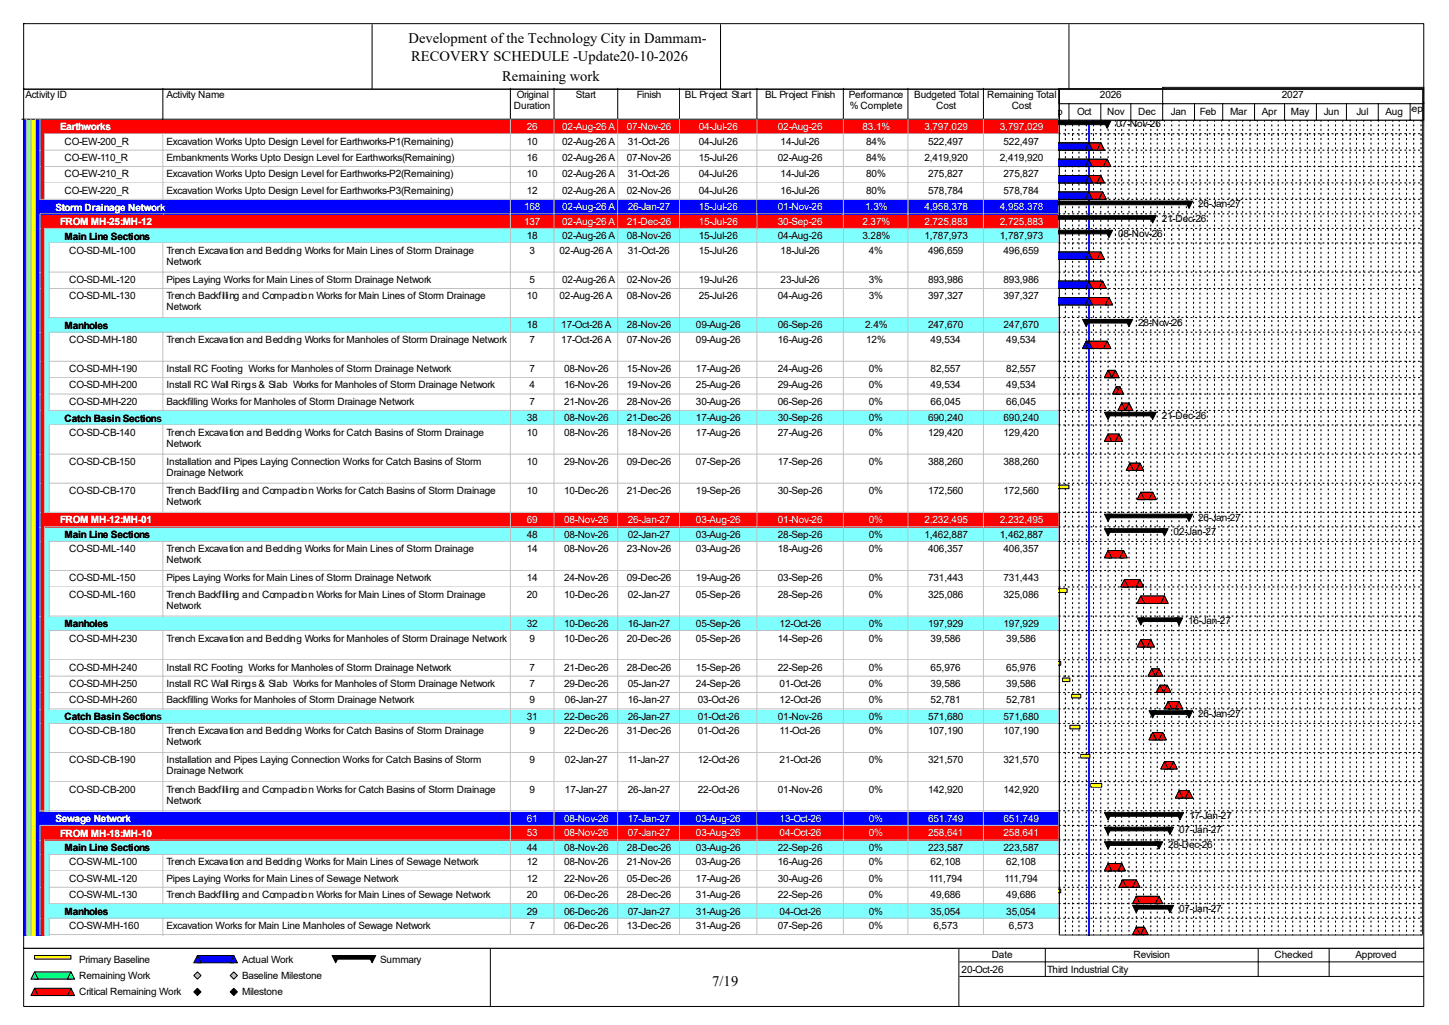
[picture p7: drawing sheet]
<svg xmlns="http://www.w3.org/2000/svg" width="420mm" height="297mm" viewBox="0 0 420 297" stroke-linecap="round" stroke-linejoin="round" font-family="sans-serif">
<defs><g id="words">
<g font-size="4.2">
<text x="118.4" y="12.4">Development of the Technology City in Dammam-</text>
<text x="119.2" y="17.7">RECOVERY SCHEDULE -Update20-10-2026</text>
<text x="145.5" y="23.5">Remaining work</text>
<text x="206.5" y="285.6">7/19</text>
</g>
<g font-size="2.9">
<text x="7.4" y="28.4">Activity ID</text>
<text x="48.3" y="28.4">Activity Name</text>
<text x="149.8" y="28.4">Original</text>
<text x="166.9" y="28.4">Start</text>
<text x="184.6" y="28.4">Finish</text>
<text x="198.5" y="28.4">BL Project Start</text>
<text x="221.8" y="28.4">BL Project Finish</text>
<text x="246" y="28.4">Performance</text>
<text x="265" y="28.4">Budgeted Total</text>
<text x="286.1" y="28.4">Remaining Total</text>
<text x="318.8" y="28.4">2026</text>
<text x="371.6" y="28.4">2027</text>
<text x="149" y="31.6">Duration</text>
<text x="246.3" y="31.6">% Complete</text>
<text x="271.4" y="31.6">Cost</text>
<text x="293.2" y="31.6">Cost</text>
<text x="303" y="33.2">Sep</text>
<text x="312.2" y="33.2">Oct</text>
<text x="320.9" y="33.2">Nov</text>
<text x="329.9" y="33.2">Dec</text>
<text x="339.4" y="33.2">Jan</text>
<text x="347.8" y="33.2">Feb</text>
<text x="356.5" y="33.2">Mar</text>
<text x="365.8" y="33.2">Apr</text>
<text x="374.2" y="33.2">May</text>
<text x="383.7" y="33.2">Jun</text>
<text x="393.1" y="33.2">Jul</text>
<text x="401.6" y="33.2">Aug</text>
<text x="407.4" y="32.4">Sep</text>
<text x="18.7" y="41.9">CO-EW-200_R</text>
<text x="48.3" y="41.9">Excavation Works Upto Design Level for Earthworks-P1(Remaining)</text>
<text x="152.7" y="41.9">10</text>
<text x="162.9" y="41.9">02-Aug-26 A</text>
<text x="181.9" y="41.9">31-Oct-26</text>
<text x="202.5" y="41.9">04-Jul-26</text>
<text x="226.2" y="41.9">14-Jul-26</text>
<text x="251" y="41.9">84%</text>
<text x="269" y="41.9">522,497</text>
<text x="290.9" y="41.9">522,497</text>
<text x="323.6" y="36.9">07-Nov-26</text>
<text x="18.7" y="46.7">CO-EW-110_R</text>
<text x="48.3" y="46.7">Embankments Works Upto Design Level for Earthworks(Remaining)</text>
<text x="152.7" y="46.7">16</text>
<text x="162.9" y="46.7">02-Aug-26 A</text>
<text x="181.7" y="46.7">07-Nov-26</text>
<text x="202.5" y="46.7">15-Jul-26</text>
<text x="225.5" y="46.7">02-Aug-26</text>
<text x="251" y="46.7">84%</text>
<text x="267.9" y="46.7">2,419,920</text>
<text x="289.8" y="46.7">2,419,920</text>
<text x="18.7" y="51.4">CO-EW-210_R</text>
<text x="48.3" y="51.4">Excavation Works Upto Design Level for Earthworks-P2(Remaining)</text>
<text x="152.7" y="51.4">10</text>
<text x="162.9" y="51.4">02-Aug-26 A</text>
<text x="181.9" y="51.4">31-Oct-26</text>
<text x="202.5" y="51.4">04-Jul-26</text>
<text x="226.2" y="51.4">14-Jul-26</text>
<text x="251" y="51.4">80%</text>
<text x="269" y="51.4">275,827</text>
<text x="290.9" y="51.4">275,827</text>
<text x="18.7" y="56.1">CO-EW-220_R</text>
<text x="48.3" y="56.1">Excavation Works Upto Design Level for Earthworks-P3(Remaining)</text>
<text x="152.7" y="56.1">12</text>
<text x="162.9" y="56.1">02-Aug-26 A</text>
<text x="181.7" y="56.1">02-Nov-26</text>
<text x="202.5" y="56.1">04-Jul-26</text>
<text x="226.2" y="56.1">16-Jul-26</text>
<text x="251" y="56.1">80%</text>
<text x="269" y="56.1">578,784</text>
<text x="290.9" y="56.1">578,784</text>
<text x="336.7" y="64.3">21-Dec-26</text>
<text x="347.3" y="60.1">26-Jan-27</text>
<text x="18.7" y="69.4">Main Line Sections</text>
<text x="152.7" y="69.3">18</text>
<text x="162.9" y="69.3">02-Aug-26 A</text>
<text x="181.7" y="69.3">08-Nov-26</text>
<text x="202.5" y="69.3">15-Jul-26</text>
<text x="225.5" y="69.3">04-Aug-26</text>
<text x="250" y="69.3">3.28%</text>
<text x="267.9" y="69.3">1,787,973</text>
<text x="289.8" y="69.3">1,787,973</text>
<text x="324.1" y="68.5">08-Nov-26</text>
<text x="20" y="73.6">CO-SD-ML-100</text>
<text x="48.3" y="73.6">Trench Excavation and Bedding Works for Main Lines of Storm Drainage</text>
<text x="48.3" y="76.7">Network</text>
<text x="153.5" y="73.6">3</text>
<text x="162.2" y="73.6">02-Aug-26 A</text>
<text x="181.9" y="73.6">31-Oct-26</text>
<text x="202.5" y="73.6">15-Jul-26</text>
<text x="226.2" y="73.6">18-Jul-26</text>
<text x="251.8" y="73.6">4%</text>
<text x="269" y="73.6">496,659</text>
<text x="290.9" y="73.6">496,659</text>
<text x="20" y="82">CO-SD-ML-120</text>
<text x="48.3" y="82">Pipes Laying Works for Main Lines of Storm Drainage Network</text>
<text x="153.5" y="82">5</text>
<text x="162.9" y="82">02-Aug-26 A</text>
<text x="181.7" y="82">02-Nov-26</text>
<text x="202.5" y="82">19-Jul-26</text>
<text x="226.2" y="82">23-Jul-26</text>
<text x="251.8" y="82">3%</text>
<text x="269" y="82">893,986</text>
<text x="290.9" y="82">893,986</text>
<text x="20" y="86.7">CO-SD-ML-130</text>
<text x="48.3" y="86.7">Trench Backfilling and Compaction Works for Main Lines of Storm Drainage</text>
<text x="48.3" y="89.9">Network</text>
<text x="152.7" y="86.7">10</text>
<text x="162.2" y="86.7">02-Aug-26 A</text>
<text x="181.7" y="86.7">08-Nov-26</text>
<text x="202.5" y="86.7">25-Jul-26</text>
<text x="225.5" y="86.7">04-Aug-26</text>
<text x="251.8" y="86.7">3%</text>
<text x="269" y="86.7">397,327</text>
<text x="290.9" y="86.7">397,327</text>
<text x="18.7" y="95.3">Manholes</text>
<text x="152.7" y="95.2">18</text>
<text x="162.7" y="95.2">17-Oct-26 A</text>
<text x="181.7" y="95.2">28-Nov-26</text>
<text x="201.7" y="95.2">09-Aug-26</text>
<text x="225.5" y="95.2">06-Sep-26</text>
<text x="250.8" y="95.2">2.4%</text>
<text x="269" y="95.2">247,670</text>
<text x="290.9" y="95.2">247,670</text>
<text x="329.9" y="94.4">28-Nov-26</text>
<text x="20" y="99.4">CO-SD-MH-180</text>
<text x="48.3" y="99.4">Trench Excavation and Bedding Works for Manholes of Storm Drainage Network</text>
<text x="153.5" y="99.4">7</text>
<text x="162.7" y="99.4">17-Oct-26 A</text>
<text x="181.7" y="99.4">07-Nov-26</text>
<text x="201.7" y="99.4">09-Aug-26</text>
<text x="225.5" y="99.4">16-Aug-26</text>
<text x="251" y="99.4">12%</text>
<text x="269.7" y="99.4">49,534</text>
<text x="291.6" y="99.4">49,534</text>
<text x="20" y="107.8">CO-SD-MH-190</text>
<text x="48.3" y="107.8">Install RC Footing Works for Manholes of Storm Drainage Network</text>
<text x="153.5" y="107.8">7</text>
<text x="163.5" y="107.8">08-Nov-26</text>
<text x="181.7" y="107.8">15-Nov-26</text>
<text x="201.7" y="107.8">17-Aug-26</text>
<text x="225.5" y="107.8">24-Aug-26</text>
<text x="251.8" y="107.8">0%</text>
<text x="269.7" y="107.8">82,557</text>
<text x="291.6" y="107.8">82,557</text>
<text x="20" y="112.6">CO-SD-MH-200</text>
<text x="48.3" y="112.6">Install RC Wall Rings &amp; Slab Works for Manholes of Storm Drainage Network</text>
<text x="153.5" y="112.6">4</text>
<text x="163.5" y="112.6">16-Nov-26</text>
<text x="181.7" y="112.6">19-Nov-26</text>
<text x="201.7" y="112.6">25-Aug-26</text>
<text x="225.5" y="112.6">29-Aug-26</text>
<text x="251.8" y="112.6">0%</text>
<text x="269.7" y="112.6">49,534</text>
<text x="291.6" y="112.6">49,534</text>
<text x="20" y="117.3">CO-SD-MH-220</text>
<text x="48.3" y="117.3">Backfilling Works for Manholes of Storm Drainage Network</text>
<text x="153.5" y="117.3">7</text>
<text x="163.5" y="117.3">21-Nov-26</text>
<text x="181.7" y="117.3">28-Nov-26</text>
<text x="201.7" y="117.3">30-Aug-26</text>
<text x="225.5" y="117.3">06-Sep-26</text>
<text x="251.8" y="117.3">0%</text>
<text x="269.7" y="117.3">66,045</text>
<text x="291.6" y="117.3">66,045</text>
<text x="18.7" y="122.2">Catch Basin Sections</text>
<text x="152.7" y="122.1">38</text>
<text x="163.5" y="122.1">08-Nov-26</text>
<text x="181.7" y="122.1">21-Dec-26</text>
<text x="201.7" y="122.1">17-Aug-26</text>
<text x="225.5" y="122.1">30-Sep-26</text>
<text x="251.8" y="122.1">0%</text>
<text x="269" y="122.1">690,240</text>
<text x="290.9" y="122.1">690,240</text>
<text x="336.7" y="121.3">21-Dec-26</text>
<text x="20" y="126.3">CO-SD-CB-140</text>
<text x="48.3" y="126.3">Trench Excavation and Bedding Works for Catch Basins of Storm Drainage</text>
<text x="48.3" y="129.5">Network</text>
<text x="152.7" y="126.3">10</text>
<text x="163.5" y="126.3">08-Nov-26</text>
<text x="181.7" y="126.3">18-Nov-26</text>
<text x="201.7" y="126.3">17-Aug-26</text>
<text x="225.5" y="126.3">27-Aug-26</text>
<text x="251.8" y="126.3">0%</text>
<text x="269" y="126.3">129,420</text>
<text x="290.9" y="126.3">129,420</text>
<text x="20" y="134.7">CO-SD-CB-150</text>
<text x="48.3" y="134.7">Installation and Pipes Laying Connection Works for Catch Basins of Storm</text>
<text x="48.3" y="137.9">Drainage Network</text>
<text x="152.7" y="134.7">10</text>
<text x="163.5" y="134.7">29-Nov-26</text>
<text x="181.7" y="134.7">09-Dec-26</text>
<text x="201.7" y="134.7">07-Sep-26</text>
<text x="225.5" y="134.7">17-Sep-26</text>
<text x="251.8" y="134.7">0%</text>
<text x="269" y="134.7">388,260</text>
<text x="290.9" y="134.7">388,260</text>
<text x="20" y="143.2">CO-SD-CB-170</text>
<text x="48.3" y="143.2">Trench Backfilling and Compaction Works for Catch Basins of Storm Drainage</text>
<text x="152.7" y="143.2">10</text>
<text x="163.5" y="143.2">10-Dec-26</text>
<text x="181.7" y="143.2">21-Dec-26</text>
<text x="201.7" y="143.2">19-Sep-26</text>
<text x="225.5" y="143.2">30-Sep-26</text>
<text x="251.8" y="143.2">0%</text>
<text x="269" y="143.2">172,560</text>
<text x="290.9" y="143.2">172,560</text>
<text x="48.3" y="146.3">Network</text>
<text x="18.7" y="155.9">Main Line Sections</text>
<text x="152.7" y="155.8">48</text>
<text x="163.5" y="155.8">08-Nov-26</text>
<text x="181.9" y="155.8">02-Jan-27</text>
<text x="201.7" y="155.8">03-Aug-26</text>
<text x="225.5" y="155.8">28-Sep-26</text>
<text x="251.8" y="155.8">0%</text>
<text x="267.9" y="155.8">1,462,887</text>
<text x="289.8" y="155.8">1,462,887</text>
<text x="340.1" y="155">02-Jan-27</text>
<text x="347.3" y="150.8">26-Jan-27</text>
<text x="20" y="160.1">CO-SD-ML-140</text>
<text x="48.3" y="160.1">Trench Excavation and Bedding Works for Main Lines of Storm Drainage</text>
<text x="152.7" y="160.1">14</text>
<text x="163.5" y="160.1">08-Nov-26</text>
<text x="181.7" y="160.1">23-Nov-26</text>
<text x="201.7" y="160.1">03-Aug-26</text>
<text x="225.5" y="160.1">18-Aug-26</text>
<text x="251.8" y="160.1">0%</text>
<text x="269" y="160.1">406,357</text>
<text x="290.9" y="160.1">406,357</text>
<text x="48.3" y="163.2">Network</text>
<text x="20" y="168.5">CO-SD-ML-150</text>
<text x="20" y="173.2">CO-SD-ML-160</text>
<text x="48.3" y="168.5">Pipes Laying Works for Main Lines of Storm Drainage Network</text>
<text x="48.3" y="173.2">Trench Backfilling and Compaction Works for Main Lines of Storm Drainage</text>
<text x="152.7" y="168.5">14</text>
<text x="152.7" y="173.2">20</text>
<text x="163.5" y="168.5">24-Nov-26</text>
<text x="163.5" y="173.2">10-Dec-26</text>
<text x="181.7" y="168.5">09-Dec-26</text>
<text x="181.9" y="173.2">02-Jan-27</text>
<text x="201.7" y="168.5">19-Aug-26</text>
<text x="201.7" y="173.2">05-Sep-26</text>
<text x="225.5" y="168.5">03-Sep-26</text>
<text x="225.5" y="173.2">28-Sep-26</text>
<text x="251.8" y="168.5">0%</text>
<text x="251.8" y="173.2">0%</text>
<text x="269" y="168.5">731,443</text>
<text x="269" y="173.2">325,086</text>
<text x="290.9" y="168.5">731,443</text>
<text x="290.9" y="173.2">325,086</text>
<text x="48.3" y="176.4">Network</text>
<text x="18.7" y="181.7">Manholes</text>
<text x="20" y="185.9">CO-SD-MH-230</text>
<text x="48.3" y="185.9">Trench Excavation and Bedding Works for Manholes of Storm Drainage Network</text>
<text x="152.7" y="181.7">32</text>
<text x="153.5" y="185.9">9</text>
<text x="163.5" y="181.7">10-Dec-26</text>
<text x="163.5" y="185.9">10-Dec-26</text>
<text x="181.7" y="185.9">20-Dec-26</text>
<text x="181.9" y="181.7">16-Jan-27</text>
<text x="201.7" y="181.7">05-Sep-26</text>
<text x="201.7" y="185.9">05-Sep-26</text>
<text x="225.5" y="185.9">14-Sep-26</text>
<text x="226" y="181.7">12-Oct-26</text>
<text x="251.8" y="181.7">0%</text>
<text x="251.8" y="185.9">0%</text>
<text x="269" y="181.7">197,929</text>
<text x="269.7" y="185.9">39,586</text>
<text x="290.9" y="181.7">197,929</text>
<text x="291.6" y="185.9">39,586</text>
<text x="344.4" y="180.9">16-Jan-27</text>
<text x="20" y="194.3">CO-SD-MH-240</text>
<text x="48.3" y="194.3">Install RC Footing Works for Manholes of Storm Drainage Network</text>
<text x="153.5" y="194.3">7</text>
<text x="163.5" y="194.3">21-Dec-26</text>
<text x="181.7" y="194.3">28-Dec-26</text>
<text x="201.7" y="194.3">15-Sep-26</text>
<text x="225.5" y="194.3">22-Sep-26</text>
<text x="251.8" y="194.3">0%</text>
<text x="269.7" y="194.3">65,976</text>
<text x="291.6" y="194.3">65,976</text>
<text x="20" y="199.1">CO-SD-MH-250</text>
<text x="20" y="203.8">CO-SD-MH-260</text>
<text x="48.3" y="199.1">Install RC Wall Rings &amp; Slab Works for Manholes of Storm Drainage Network</text>
<text x="48.3" y="203.8">Backfilling Works for Manholes of Storm Drainage Network</text>
<text x="153.5" y="199.1">7</text>
<text x="153.5" y="203.8">9</text>
<text x="163.5" y="199.1">29-Dec-26</text>
<text x="163.7" y="203.8">06-Jan-27</text>
<text x="181.9" y="199.1">05-Jan-27</text>
<text x="181.9" y="203.8">16-Jan-27</text>
<text x="201.7" y="199.1">24-Sep-26</text>
<text x="202.3" y="203.8">03-Oct-26</text>
<text x="226" y="199.1">01-Oct-26</text>
<text x="226" y="203.8">12-Oct-26</text>
<text x="251.8" y="199.1">0%</text>
<text x="251.8" y="203.8">0%</text>
<text x="269.7" y="199.1">39,586</text>
<text x="269.7" y="203.8">52,781</text>
<text x="291.6" y="199.1">39,586</text>
<text x="291.6" y="203.8">52,781</text>
<text x="18.7" y="208.7">Catch Basin Sections</text>
<text x="152.7" y="208.6">31</text>
<text x="163.5" y="208.6">22-Dec-26</text>
<text x="181.9" y="208.6">26-Jan-27</text>
<text x="202.3" y="208.6">01-Oct-26</text>
<text x="225.5" y="208.6">01-Nov-26</text>
<text x="251.8" y="208.6">0%</text>
<text x="269" y="208.6">571,680</text>
<text x="290.9" y="208.6">571,680</text>
<text x="347.3" y="207.8">26-Jan-27</text>
<text x="20" y="212.8">CO-SD-CB-180</text>
<text x="48.3" y="212.8">Trench Excavation and Bedding Works for Catch Basins of Storm Drainage</text>
<text x="48.3" y="215.9">Network</text>
<text x="153.5" y="212.8">9</text>
<text x="163.5" y="212.8">22-Dec-26</text>
<text x="181.7" y="212.8">31-Dec-26</text>
<text x="202.3" y="212.8">01-Oct-26</text>
<text x="226" y="212.8">11-Oct-26</text>
<text x="251.8" y="212.8">0%</text>
<text x="269" y="212.8">107,190</text>
<text x="290.9" y="212.8">107,190</text>
<text x="20" y="221.2">CO-SD-CB-190</text>
<text x="48.3" y="221.2">Installation and Pipes Laying Connection Works for Catch Basins of Storm</text>
<text x="153.5" y="221.2">9</text>
<text x="163.7" y="221.2">02-Jan-27</text>
<text x="181.9" y="221.2">11-Jan-27</text>
<text x="202.3" y="221.2">12-Oct-26</text>
<text x="226" y="221.2">21-Oct-26</text>
<text x="251.8" y="221.2">0%</text>
<text x="269" y="221.2">321,570</text>
<text x="290.9" y="221.2">321,570</text>
<text x="48.3" y="224.4">Drainage Network</text>
<text x="20" y="229.7">CO-SD-CB-200</text>
<text x="48.3" y="229.7">Trench Backfilling and Compaction Works for Catch Basins of Storm Drainage</text>
<text x="48.3" y="232.8">Network</text>
<text x="153.5" y="229.7">9</text>
<text x="163.7" y="229.7">17-Jan-27</text>
<text x="181.9" y="229.7">26-Jan-27</text>
<text x="202.3" y="229.7">22-Oct-26</text>
<text x="225.5" y="229.7">01-Nov-26</text>
<text x="251.8" y="229.7">0%</text>
<text x="269" y="229.7">142,920</text>
<text x="290.9" y="229.7">142,920</text>
<text x="344.6" y="237.3">17-Jan-27</text>
<text x="338.6" y="245.7">28-Dec-26</text>
<text x="341.8" y="241.5">07-Jan-27</text>
<text x="18.7" y="246.6">Main Line Sections</text>
<text x="20" y="250.7">CO-SW-ML-100</text>
<text x="48.3" y="250.7">Trench Excavation and Bedding Works for Main Lines of Sewage Network</text>
<text x="152.7" y="246.5">44</text>
<text x="152.7" y="250.7">12</text>
<text x="163.5" y="246.5">08-Nov-26</text>
<text x="163.5" y="250.7">08-Nov-26</text>
<text x="181.7" y="246.5">28-Dec-26</text>
<text x="181.7" y="250.7">21-Nov-26</text>
<text x="201.7" y="246.5">03-Aug-26</text>
<text x="201.7" y="250.7">03-Aug-26</text>
<text x="225.5" y="246.5">22-Sep-26</text>
<text x="225.5" y="250.7">16-Aug-26</text>
<text x="251.8" y="246.5">0%</text>
<text x="251.8" y="250.7">0%</text>
<text x="269" y="246.5">223,587</text>
<text x="269.7" y="250.7">62,108</text>
<text x="290.9" y="246.5">223,587</text>
<text x="291.6" y="250.7">62,108</text>
<text x="20" y="255.5">CO-SW-ML-120</text>
<text x="48.3" y="255.5">Pipes Laying Works for Main Lines of Sewage Network</text>
<text x="152.7" y="255.5">12</text>
<text x="163.5" y="255.5">22-Nov-26</text>
<text x="181.7" y="255.5">05-Dec-26</text>
<text x="201.7" y="255.5">17-Aug-26</text>
<text x="225.5" y="255.5">30-Aug-26</text>
<text x="251.8" y="255.5">0%</text>
<text x="269.2" y="255.5">111,794</text>
<text x="291.1" y="255.5">111,794</text>
<text x="20" y="260.3">CO-SW-ML-130</text>
<text x="48.3" y="260.3">Trench Backfilling and Compaction Works for Main Lines of Sewage Network</text>
<text x="152.7" y="260.3">20</text>
<text x="163.5" y="260.3">06-Dec-26</text>
<text x="181.7" y="260.3">28-Dec-26</text>
<text x="201.7" y="260.3">31-Aug-26</text>
<text x="225.5" y="260.3">22-Sep-26</text>
<text x="251.8" y="260.3">0%</text>
<text x="269.7" y="260.3">49,686</text>
<text x="291.6" y="260.3">49,686</text>
<text x="18.7" y="265.1">Manholes</text>
<text x="20" y="269.2">CO-SW-MH-160</text>
<text x="48.3" y="269.2">Excavation Works for Main Line Manholes of Sewage Network</text>
<text x="152.7" y="265">29</text>
<text x="153.5" y="269.2">7</text>
<text x="163.5" y="265">06-Dec-26</text>
<text x="163.5" y="269.2">06-Dec-26</text>
<text x="181.7" y="269.2">13-Dec-26</text>
<text x="181.9" y="265">07-Jan-27</text>
<text x="201.7" y="265">31-Aug-26</text>
<text x="201.7" y="269.2">31-Aug-26</text>
<text x="225.5" y="269.2">07-Sep-26</text>
<text x="226" y="265">04-Oct-26</text>
<text x="251.8" y="265">0%</text>
<text x="251.8" y="269.2">0%</text>
<text x="269.7" y="265">35,054</text>
<text x="270.6" y="269.2">6,573</text>
<text x="291.6" y="265">35,054</text>
<text x="292.4" y="269.2">6,573</text>
<text x="341.8" y="264.2">07-Jan-27</text>
<text x="22.9" y="279">Primary Baseline</text>
<text x="70.1" y="279">Actual Work</text>
<text x="110.2" y="279">Summary</text>
<text x="278.7" y="281.9">20-Oct-26</text>
<text x="287.4" y="277.7">Date</text>
<text x="303.5" y="281.9">Third Industrial City</text>
<text x="328.5" y="277.7">Revision</text>
<text x="369.4" y="277.7">Checked</text>
<text x="392.9" y="277.7">Approved</text>
<text x="22.9" y="283.7">Remaining Work</text>
<text x="70.1" y="283.7">Baseline Milestone</text>
<text x="22.9" y="288.5">Critical Remaining Work</text>
<text x="70.1" y="288.5">Milestone</text>
</g>
<g font-size="2.9" fill="#fff">
<text x="17.4" y="37.8">Earthworks</text>
<text x="152.7" y="37.7">26</text>
<text x="162.9" y="37.7">02-Aug-26 A</text>
<text x="181.7" y="37.7">07-Nov-26</text>
<text x="202.5" y="37.7">04-Jul-26</text>
<text x="225.5" y="37.7">02-Aug-26</text>
<text x="250" y="37.7">83.1%</text>
<text x="267.9" y="37.7">3,797,029</text>
<text x="289.8" y="37.7">3,797,029</text>
<text x="16.1" y="61">Storm Drainage Network</text>
<text x="17.4" y="65.2">FROM MH-25:MH-12</text>
<text x="151.9" y="60.9">168</text>
<text x="151.9" y="65.1">137</text>
<text x="162.9" y="60.9">02-Aug-26 A</text>
<text x="162.9" y="65.1">02-Aug-26 A</text>
<text x="181.7" y="65.1">21-Dec-26</text>
<text x="181.9" y="60.9">26-Jan-27</text>
<text x="202.5" y="60.9">15-Jul-26</text>
<text x="202.5" y="65.1">15-Jul-26</text>
<text x="225.5" y="60.9">01-Nov-26</text>
<text x="225.5" y="65.1">30-Sep-26</text>
<text x="250" y="65.1">2.37%</text>
<text x="250.8" y="60.9">1.3%</text>
<text x="267.9" y="60.9">4,958,378</text>
<text x="267.9" y="65.1">2,725,883</text>
<text x="289.8" y="60.9">4,958,378</text>
<text x="289.8" y="65.1">2,725,883</text>
<text x="17.4" y="151.7">FROM MH-12:MH-01</text>
<text x="152.7" y="151.6">69</text>
<text x="163.5" y="151.6">08-Nov-26</text>
<text x="181.9" y="151.6">26-Jan-27</text>
<text x="201.7" y="151.6">03-Aug-26</text>
<text x="225.5" y="151.6">01-Nov-26</text>
<text x="251.8" y="151.6">0%</text>
<text x="267.9" y="151.6">2,232,495</text>
<text x="289.8" y="151.6">2,232,495</text>
<text x="16.1" y="238.2">Sewage Network</text>
<text x="152.7" y="238.1">61</text>
<text x="163.5" y="238.1">08-Nov-26</text>
<text x="181.9" y="238.1">17-Jan-27</text>
<text x="201.7" y="238.1">03-Aug-26</text>
<text x="226" y="238.1">13-Oct-26</text>
<text x="251.8" y="238.1">0%</text>
<text x="269" y="238.1">651,749</text>
<text x="290.9" y="238.1">651,749</text>
<text x="17.4" y="242.4">FROM MH-18:MH-10</text>
<text x="152.7" y="242.3">53</text>
<text x="163.5" y="242.3">08-Nov-26</text>
<text x="181.9" y="242.3">07-Jan-27</text>
<text x="201.7" y="242.3">03-Aug-26</text>
<text x="226" y="242.3">04-Oct-26</text>
<text x="251.8" y="242.3">0%</text>
<text x="269" y="242.3">258,641</text>
<text x="290.9" y="242.3">258,641</text>
</g>
</g></defs>
<path d="M47.2 25.6v8.9h-40.9" fill="none" stroke="#000" stroke-width=".29"/>
<path d="M47.5 25.6h100.7v9.2h-100.7z" fill="#fff"/>
<path d="M147.9 25.6v8.9h-100.7" fill="none" stroke="#000" stroke-width=".29"/>
<path d="M148.2 25.6h12.7v9.2h-12.7z" fill="#fff"/>
<path d="M160.6 25.6v8.9h-12.7" fill="none" stroke="#000" stroke-width=".29"/>
<path d="M160.9 25.6h18.4v9.2h-18.4z" fill="#fff"/>
<path d="M179 25.6v8.9h-18.4" fill="none" stroke="#000" stroke-width=".29"/>
<path d="M179.3 25.6h17.9v9.2h-17.9z" fill="#fff"/>
<path d="M197 25.6v8.9h-18" fill="none" stroke="#000" stroke-width=".29"/>
<path d="M197.2 25.6h22.5v9.2h-22.5z" fill="#fff"/>
<path d="M219.4 25.6v8.9h-22.4" fill="none" stroke="#000" stroke-width=".29"/>
<path d="M219.7 25.6h25v9.2h-25z" fill="#fff"/>
<path d="M244.4 25.6v8.9h-25" fill="none" stroke="#000" stroke-width=".29"/>
<path d="M244.7 25.6h18.7v9.2h-18.7z" fill="#fff"/>
<path d="M263.2 25.6v8.9h-18.8" fill="none" stroke="#000" stroke-width=".29"/>
<path d="M263.4 25.6h21.9v9.2h-21.9z" fill="#fff"/>
<path d="M285 25.6v8.9h-21.8" fill="none" stroke="#000" stroke-width=".29"/>
<path d="M285.3 25.6h21.9v9.2h-21.9z" fill="#fff"/>
<path d="M306.9 25.6v8.9h-21.9" fill="none" stroke="#000" stroke-width=".29"/>
<path d="M6.6 34.8h1.3v4.2h-1.3z" fill="#00f"/>
<path d="M7.6 34.5v4.5" fill="none" stroke="#c0c0c0" stroke-width=".29"/>
<path d="M7.9 34.8h1.3v4.2h-1.3z" fill="#80ff80"/>
<path d="M9 34.5v4.5" fill="none" stroke="#c0c0c0" stroke-width=".29"/>
<path d="M9.2 34.8h1.3v4.2h-1.3z" fill="#ff0"/>
<path d="M10.3 34.5v4.5" fill="none" stroke="#c0c0c0" stroke-width=".29"/>
<path d="M10.5 34.8h1.4v4.2h-1.4z" fill="#00f"/>
<path d="M11.6 34.5v4.5" fill="none" stroke="#c0c0c0" stroke-width=".29"/>
<path d="M11.9 34.8h35.6v4.2h-35.6z" fill="#f00"/>
<path d="M12.9 38.8h34.6" fill="none" stroke="#c0c0c0" stroke-width=".29"/>
<path d="M47.5 34.8h100.7v4.2h-100.7z" fill="#f00"/>
<path d="M147.9 34.5v4.3h-100.4" fill="none" stroke="#c0c0c0" stroke-width=".29"/>
<path d="M148.2 34.8h12.7v4.2h-12.7z" fill="#f00"/>
<path d="M160.6 34.5v4.3h-12.4" fill="none" stroke="#c0c0c0" stroke-width=".29"/>
<path d="M160.9 34.8h18.4v4.2h-18.4z" fill="#f00"/>
<path d="M179 34.5v4.3h-18.1" fill="none" stroke="#c0c0c0" stroke-width=".29"/>
<path d="M179.3 34.8h17.9v4.2h-17.9z" fill="#f00"/>
<path d="M197 34.5v4.3h-17.7" fill="none" stroke="#c0c0c0" stroke-width=".29"/>
<path d="M197.2 34.8h22.5v4.2h-22.5z" fill="#f00"/>
<path d="M219.4 34.5v4.3h-22.2" fill="none" stroke="#c0c0c0" stroke-width=".29"/>
<path d="M219.7 34.8h25v4.2h-25z" fill="#f00"/>
<path d="M244.4 34.5v4.3h-24.7" fill="none" stroke="#c0c0c0" stroke-width=".29"/>
<path d="M244.7 34.8h18.7v4.2h-18.7z" fill="#f00"/>
<path d="M263.2 34.5v4.3h-18.5" fill="none" stroke="#c0c0c0" stroke-width=".29"/>
<path d="M263.4 34.8h21.9v4.2h-21.9z" fill="#f00"/>
<path d="M285 34.5v4.3h-21.6" fill="none" stroke="#c0c0c0" stroke-width=".29"/>
<path d="M285.3 34.8h21.9v4.2h-21.9z" fill="#f00"/>
<path d="M306.9 34.5v4.3h-21.6" fill="none" stroke="#c0c0c0" stroke-width=".29"/>
<path d="M6.6 39h1.3v4.8h-1.3z" fill="#00f"/>
<path d="M7.6 38.8v5" fill="none" stroke="#c0c0c0" stroke-width=".29"/>
<path d="M7.9 39h1.3v4.8h-1.3z" fill="#80ff80"/>
<path d="M9 38.8v5" fill="none" stroke="#c0c0c0" stroke-width=".29"/>
<path d="M9.2 39h1.3v4.8h-1.3z" fill="#ff0"/>
<path d="M10.3 38.8v5" fill="none" stroke="#c0c0c0" stroke-width=".29"/>
<path d="M10.5 39h1.4v4.8h-1.4z" fill="#00f"/>
<path d="M11.6 38.8v5" fill="none" stroke="#c0c0c0" stroke-width=".29"/>
<path d="M11.9 39h1.3v4.8h-1.3z" fill="#f00"/>
<path d="M12.9 38.8v5" fill="none" stroke="#c0c0c0" stroke-width=".29"/>
<path d="M13.2 39h34.3v4.8h-34.3z" fill="#fff"/>
<path d="M47.2 38.8v5M12.9 43.5h34.6" fill="none" stroke="#c0c0c0" stroke-width=".29"/>
<path d="M47.5 39h100.7v4.8h-100.7z" fill="#fff"/>
<path d="M147.9 38.8v4.7h-100.4" fill="none" stroke="#c0c0c0" stroke-width=".29"/>
<path d="M148.2 39h12.7v4.8h-12.7z" fill="#fff"/>
<path d="M160.6 38.8v4.7h-12.4" fill="none" stroke="#c0c0c0" stroke-width=".29"/>
<path d="M160.9 39h18.4v4.8h-18.4z" fill="#fff"/>
<path d="M179 38.8v4.7h-18.1" fill="none" stroke="#c0c0c0" stroke-width=".29"/>
<path d="M179.3 39h17.9v4.8h-17.9z" fill="#fff"/>
<path d="M197 38.8v4.7h-17.7" fill="none" stroke="#c0c0c0" stroke-width=".29"/>
<path d="M197.2 39h22.5v4.8h-22.5z" fill="#fff"/>
<path d="M219.4 38.8v4.7h-22.2" fill="none" stroke="#c0c0c0" stroke-width=".29"/>
<path d="M219.7 39h25v4.8h-25z" fill="#fff"/>
<path d="M244.4 38.8v4.7h-24.7" fill="none" stroke="#c0c0c0" stroke-width=".29"/>
<path d="M244.7 39h18.7v4.8h-18.7z" fill="#fff"/>
<path d="M263.2 38.8v4.7h-18.5" fill="none" stroke="#c0c0c0" stroke-width=".29"/>
<path d="M263.4 39h21.9v4.8h-21.9z" fill="#fff"/>
<path d="M285 38.8v4.7h-21.6" fill="none" stroke="#c0c0c0" stroke-width=".29"/>
<path d="M285.3 39h21.9v4.8h-21.9z" fill="#fff"/>
<path d="M306.9 38.8v4.7h-21.6" fill="none" stroke="#c0c0c0" stroke-width=".29"/>
<path d="M6.6 43.8h1.3v4.7h-1.3z" fill="#00f"/>
<path d="M7.6 43.5v5" fill="none" stroke="#c0c0c0" stroke-width=".29"/>
<path d="M7.9 43.8h1.3v4.7h-1.3z" fill="#80ff80"/>
<path d="M9 43.5v5" fill="none" stroke="#c0c0c0" stroke-width=".29"/>
<path d="M9.2 43.8h1.3v4.7h-1.3z" fill="#ff0"/>
<path d="M10.3 43.5v5" fill="none" stroke="#c0c0c0" stroke-width=".29"/>
<path d="M10.5 43.8h1.4v4.7h-1.4z" fill="#00f"/>
<path d="M11.6 43.5v5" fill="none" stroke="#c0c0c0" stroke-width=".29"/>
<path d="M11.9 43.8h1.3v4.7h-1.3z" fill="#f00"/>
<path d="M12.9 43.5v5" fill="none" stroke="#c0c0c0" stroke-width=".29"/>
<path d="M13.2 43.8h34.3v4.7h-34.3z" fill="#fff"/>
<path d="M12.9 48.3h34.6M47.2 43.5v5" fill="none" stroke="#c0c0c0" stroke-width=".29"/>
<path d="M47.5 43.8h100.7v4.7h-100.7z" fill="#fff"/>
<path d="M147.9 43.5v4.8h-100.4" fill="none" stroke="#c0c0c0" stroke-width=".29"/>
<path d="M148.2 43.8h12.7v4.7h-12.7z" fill="#fff"/>
<path d="M160.6 43.5v4.8h-12.4" fill="none" stroke="#c0c0c0" stroke-width=".29"/>
<path d="M160.9 43.8h18.4v4.7h-18.4z" fill="#fff"/>
<path d="M179 43.5v4.8h-18.1" fill="none" stroke="#c0c0c0" stroke-width=".29"/>
<path d="M179.3 43.8h17.9v4.7h-17.9z" fill="#fff"/>
<path d="M197 43.5v4.8h-17.7" fill="none" stroke="#c0c0c0" stroke-width=".29"/>
<path d="M197.2 43.8h22.5v4.7h-22.5z" fill="#fff"/>
<path d="M219.4 43.5v4.8h-22.2" fill="none" stroke="#c0c0c0" stroke-width=".29"/>
<path d="M219.7 43.8h25v4.7h-25z" fill="#fff"/>
<path d="M244.4 43.5v4.8h-24.7" fill="none" stroke="#c0c0c0" stroke-width=".29"/>
<path d="M244.7 43.8h18.7v4.7h-18.7z" fill="#fff"/>
<path d="M263.2 43.5v4.8h-18.5" fill="none" stroke="#c0c0c0" stroke-width=".29"/>
<path d="M263.4 43.8h21.9v4.7h-21.9z" fill="#fff"/>
<path d="M285 43.5v4.8h-21.6" fill="none" stroke="#c0c0c0" stroke-width=".29"/>
<path d="M285.3 43.8h21.9v4.7h-21.9z" fill="#fff"/>
<path d="M306.9 43.5v4.8h-21.6" fill="none" stroke="#c0c0c0" stroke-width=".29"/>
<path d="M6.6 48.5h1.3v4.8h-1.3z" fill="#00f"/>
<path d="M7.6 48.3v5" fill="none" stroke="#c0c0c0" stroke-width=".29"/>
<path d="M7.9 48.5h1.3v4.8h-1.3z" fill="#80ff80"/>
<path d="M9 48.3v5" fill="none" stroke="#c0c0c0" stroke-width=".29"/>
<path d="M9.2 48.5h1.3v4.8h-1.3z" fill="#ff0"/>
<path d="M10.3 48.3v5" fill="none" stroke="#c0c0c0" stroke-width=".29"/>
<path d="M10.5 48.5h1.4v4.8h-1.4z" fill="#00f"/>
<path d="M11.6 48.3v5" fill="none" stroke="#c0c0c0" stroke-width=".29"/>
<path d="M11.9 48.5h1.3v4.8h-1.3z" fill="#f00"/>
<path d="M12.9 48.3v5" fill="none" stroke="#c0c0c0" stroke-width=".29"/>
<path d="M13.2 48.5h34.3v4.8h-34.3z" fill="#fff"/>
<path d="M12.9 53h34.6M47.2 48.3v5" fill="none" stroke="#c0c0c0" stroke-width=".29"/>
<path d="M47.5 48.5h100.7v4.8h-100.7z" fill="#fff"/>
<path d="M147.9 48.3v4.7h-100.4" fill="none" stroke="#c0c0c0" stroke-width=".29"/>
<path d="M148.2 48.5h12.7v4.8h-12.7z" fill="#fff"/>
<path d="M160.6 48.3v4.7h-12.4" fill="none" stroke="#c0c0c0" stroke-width=".29"/>
<path d="M160.9 48.5h18.4v4.8h-18.4z" fill="#fff"/>
<path d="M179 48.3v4.7h-18.1" fill="none" stroke="#c0c0c0" stroke-width=".29"/>
<path d="M179.3 48.5h17.9v4.8h-17.9z" fill="#fff"/>
<path d="M197 48.3v4.7h-17.7" fill="none" stroke="#c0c0c0" stroke-width=".29"/>
<path d="M197.2 48.5h22.5v4.8h-22.5z" fill="#fff"/>
<path d="M219.4 48.3v4.7h-22.2" fill="none" stroke="#c0c0c0" stroke-width=".29"/>
<path d="M219.7 48.5h25v4.8h-25z" fill="#fff"/>
<path d="M244.4 48.3v4.7h-24.7" fill="none" stroke="#c0c0c0" stroke-width=".29"/>
<path d="M244.7 48.5h18.7v4.8h-18.7z" fill="#fff"/>
<path d="M263.2 48.3v4.7h-18.5" fill="none" stroke="#c0c0c0" stroke-width=".29"/>
<path d="M263.4 48.5h21.9v4.8h-21.9z" fill="#fff"/>
<path d="M285 48.3v4.7h-21.6" fill="none" stroke="#c0c0c0" stroke-width=".29"/>
<path d="M285.3 48.5h21.9v4.8h-21.9z" fill="#fff"/>
<path d="M306.9 48.3v4.7h-21.6" fill="none" stroke="#c0c0c0" stroke-width=".29"/>
<path d="M6.6 53.3h1.3v4.7h-1.3z" fill="#00f"/>
<path d="M7.6 53v5" fill="none" stroke="#c0c0c0" stroke-width=".29"/>
<path d="M7.9 53.3h1.3v4.7h-1.3z" fill="#80ff80"/>
<path d="M9 53v5" fill="none" stroke="#c0c0c0" stroke-width=".29"/>
<path d="M9.2 53.3h1.3v4.7h-1.3z" fill="#ff0"/>
<path d="M10.3 53v5" fill="none" stroke="#c0c0c0" stroke-width=".29"/>
<path d="M10.5 53.3h1.4v4.7h-1.4z" fill="#00f"/>
<path d="M11.6 53v5" fill="none" stroke="#c0c0c0" stroke-width=".29"/>
<path d="M11.9 53.3h1.3v4.7h-1.3z" fill="#f00"/>
<path d="M11.6 57.7h1.6M12.9 53v5" fill="none" stroke="#c0c0c0" stroke-width=".29"/>
<path d="M13.2 53.3h34.3v4.7h-34.3z" fill="#fff"/>
<path d="M12.9 57.7h34.6M47.2 53v5" fill="none" stroke="#c0c0c0" stroke-width=".29"/>
<path d="M47.5 53.3h100.7v4.7h-100.7z" fill="#fff"/>
<path d="M147.9 53v4.7h-100.4" fill="none" stroke="#c0c0c0" stroke-width=".29"/>
<path d="M148.2 53.3h12.7v4.7h-12.7z" fill="#fff"/>
<path d="M160.6 53v4.7h-12.4" fill="none" stroke="#c0c0c0" stroke-width=".29"/>
<path d="M160.9 53.3h18.4v4.7h-18.4z" fill="#fff"/>
<path d="M179 53v4.7h-18.1" fill="none" stroke="#c0c0c0" stroke-width=".29"/>
<path d="M179.3 53.3h17.9v4.7h-17.9z" fill="#fff"/>
<path d="M197 53v4.7h-17.7" fill="none" stroke="#c0c0c0" stroke-width=".29"/>
<path d="M197.2 53.3h22.5v4.7h-22.5z" fill="#fff"/>
<path d="M219.4 53v4.7h-22.2" fill="none" stroke="#c0c0c0" stroke-width=".29"/>
<path d="M219.7 53.3h25v4.7h-25z" fill="#fff"/>
<path d="M244.4 53v4.7h-24.7" fill="none" stroke="#c0c0c0" stroke-width=".29"/>
<path d="M244.7 53.3h18.7v4.7h-18.7z" fill="#fff"/>
<path d="M263.2 53v4.7h-18.5" fill="none" stroke="#c0c0c0" stroke-width=".29"/>
<path d="M263.4 53.3h21.9v4.7h-21.9z" fill="#fff"/>
<path d="M285 53v4.7h-21.6" fill="none" stroke="#c0c0c0" stroke-width=".29"/>
<path d="M285.3 53.3h21.9v4.7h-21.9z" fill="#fff"/>
<path d="M306.9 53v4.7h-21.6" fill="none" stroke="#c0c0c0" stroke-width=".29"/>
<path d="M6.6 58h1.3v4.2h-1.3z" fill="#00f"/>
<path d="M7.6 57.7v4.5" fill="none" stroke="#c0c0c0" stroke-width=".29"/>
<path d="M7.9 58h1.3v4.2h-1.3z" fill="#80ff80"/>
<path d="M9 57.7v4.5" fill="none" stroke="#c0c0c0" stroke-width=".29"/>
<path d="M9.2 58h1.3v4.2h-1.3z" fill="#ff0"/>
<path d="M10.3 57.7v4.5" fill="none" stroke="#c0c0c0" stroke-width=".29"/>
<path d="M10.5 58h37v4.2h-37z" fill="#00f"/>
<path d="M11.6 62h35.9" fill="none" stroke="#c0c0c0" stroke-width=".29"/>
<path d="M47.5 58h100.7v4.2h-100.7z" fill="#00f"/>
<path d="M147.9 57.7v4.3h-100.4" fill="none" stroke="#c0c0c0" stroke-width=".29"/>
<path d="M148.2 58h12.7v4.2h-12.7z" fill="#00f"/>
<path d="M160.6 57.7v4.3h-12.4" fill="none" stroke="#c0c0c0" stroke-width=".29"/>
<path d="M160.9 58h18.4v4.2h-18.4z" fill="#00f"/>
<path d="M179 57.7v4.3h-18.1" fill="none" stroke="#c0c0c0" stroke-width=".29"/>
<path d="M179.3 58h17.9v4.2h-17.9z" fill="#00f"/>
<path d="M197 57.7v4.3h-17.7" fill="none" stroke="#c0c0c0" stroke-width=".29"/>
<path d="M197.2 58h22.5v4.2h-22.5z" fill="#00f"/>
<path d="M219.4 57.7v4.3h-22.2" fill="none" stroke="#c0c0c0" stroke-width=".29"/>
<path d="M219.7 58h25v4.2h-25z" fill="#00f"/>
<path d="M244.4 57.7v4.3h-24.7" fill="none" stroke="#c0c0c0" stroke-width=".29"/>
<path d="M244.7 58h18.7v4.2h-18.7z" fill="#00f"/>
<path d="M263.2 57.7v4.3h-18.5" fill="none" stroke="#c0c0c0" stroke-width=".29"/>
<path d="M263.4 58h21.9v4.2h-21.9z" fill="#00f"/>
<path d="M285 57.7v4.3h-21.6" fill="none" stroke="#c0c0c0" stroke-width=".29"/>
<path d="M285.3 58h21.9v4.2h-21.9z" fill="#00f"/>
<path d="M306.9 57.7v4.3h-21.6" fill="none" stroke="#c0c0c0" stroke-width=".29"/>
<path d="M6.6 62.2h1.3v4.3h-1.3z" fill="#00f"/>
<path d="M7.6 62v4.5" fill="none" stroke="#c0c0c0" stroke-width=".29"/>
<path d="M7.9 62.2h1.3v4.3h-1.3z" fill="#80ff80"/>
<path d="M9 62v4.5" fill="none" stroke="#c0c0c0" stroke-width=".29"/>
<path d="M9.2 62.2h1.3v4.3h-1.3z" fill="#ff0"/>
<path d="M10.3 62v4.5" fill="none" stroke="#c0c0c0" stroke-width=".29"/>
<path d="M10.5 62.2h1.4v4.3h-1.4z" fill="#00f"/>
<path d="M11.6 62v4.5" fill="none" stroke="#c0c0c0" stroke-width=".29"/>
<path d="M11.9 62.2h35.6v4.3h-35.6z" fill="#f00"/>
<path d="M12.9 66.2h34.6" fill="none" stroke="#c0c0c0" stroke-width=".29"/>
<path d="M47.5 62.2h100.7v4.3h-100.7z" fill="#f00"/>
<path d="M147.9 62v4.2h-100.4" fill="none" stroke="#c0c0c0" stroke-width=".29"/>
<path d="M148.2 62.2h12.7v4.3h-12.7z" fill="#f00"/>
<path d="M160.6 62v4.2h-12.4" fill="none" stroke="#c0c0c0" stroke-width=".29"/>
<path d="M160.9 62.2h18.4v4.3h-18.4z" fill="#f00"/>
<path d="M179 62v4.2h-18.1" fill="none" stroke="#c0c0c0" stroke-width=".29"/>
<path d="M179.3 62.2h17.9v4.3h-17.9z" fill="#f00"/>
<path d="M197 62v4.2h-17.7" fill="none" stroke="#c0c0c0" stroke-width=".29"/>
<path d="M197.2 62.2h22.5v4.3h-22.5z" fill="#f00"/>
<path d="M219.4 62v4.2h-22.2" fill="none" stroke="#c0c0c0" stroke-width=".29"/>
<path d="M219.7 62.2h25v4.3h-25z" fill="#f00"/>
<path d="M244.4 62v4.2h-24.7" fill="none" stroke="#c0c0c0" stroke-width=".29"/>
<path d="M244.7 62.2h18.7v4.3h-18.7z" fill="#f00"/>
<path d="M263.2 62v4.2h-18.5" fill="none" stroke="#c0c0c0" stroke-width=".29"/>
<path d="M263.4 62.2h21.9v4.3h-21.9z" fill="#f00"/>
<path d="M285 62v4.2h-21.6" fill="none" stroke="#c0c0c0" stroke-width=".29"/>
<path d="M285.3 62.2h21.9v4.3h-21.9z" fill="#f00"/>
<path d="M306.9 62v4.2h-21.6" fill="none" stroke="#c0c0c0" stroke-width=".29"/>
<path d="M6.6 66.5h1.3v4.2h-1.3z" fill="#00f"/>
<path d="M7.6 66.2v4.5" fill="none" stroke="#c0c0c0" stroke-width=".29"/>
<path d="M7.9 66.5h1.3v4.2h-1.3z" fill="#80ff80"/>
<path d="M9 66.2v4.5" fill="none" stroke="#c0c0c0" stroke-width=".29"/>
<path d="M9.2 66.5h1.3v4.2h-1.3z" fill="#ff0"/>
<path d="M10.3 66.2v4.5" fill="none" stroke="#c0c0c0" stroke-width=".29"/>
<path d="M10.5 66.5h1.4v4.2h-1.4z" fill="#00f"/>
<path d="M11.6 66.2v4.5" fill="none" stroke="#c0c0c0" stroke-width=".29"/>
<path d="M11.9 66.5h1.3v4.2h-1.3z" fill="#f00"/>
<path d="M12.9 66.2v4.5" fill="none" stroke="#c0c0c0" stroke-width=".29"/>
<path d="M13.2 66.5h34.3v4.2h-34.3z" fill="#80ffff"/>
<path d="M14.2 70.4h33.3" fill="none" stroke="#c0c0c0" stroke-width=".29"/>
<path d="M47.5 66.5h100.7v4.2h-100.7z" fill="#80ffff"/>
<path d="M147.9 66.2v4.2h-100.4" fill="none" stroke="#c0c0c0" stroke-width=".29"/>
<path d="M148.2 66.5h12.7v4.2h-12.7z" fill="#80ffff"/>
<path d="M160.6 66.2v4.2h-12.4" fill="none" stroke="#c0c0c0" stroke-width=".29"/>
<path d="M160.9 66.5h18.4v4.2h-18.4z" fill="#80ffff"/>
<path d="M179 66.2v4.2h-18.1" fill="none" stroke="#c0c0c0" stroke-width=".29"/>
<path d="M179.3 66.5h17.9v4.2h-17.9z" fill="#80ffff"/>
<path d="M197 66.2v4.2h-17.7" fill="none" stroke="#c0c0c0" stroke-width=".29"/>
<path d="M197.2 66.5h22.5v4.2h-22.5z" fill="#80ffff"/>
<path d="M219.4 66.2v4.2h-22.2" fill="none" stroke="#c0c0c0" stroke-width=".29"/>
<path d="M219.7 66.5h25v4.2h-25z" fill="#80ffff"/>
<path d="M244.4 66.2v4.2h-24.7" fill="none" stroke="#c0c0c0" stroke-width=".29"/>
<path d="M244.7 66.5h18.7v4.2h-18.7z" fill="#80ffff"/>
<path d="M263.2 66.2v4.2h-18.5" fill="none" stroke="#c0c0c0" stroke-width=".29"/>
<path d="M263.4 66.5h21.9v4.2h-21.9z" fill="#80ffff"/>
<path d="M285 66.2v4.2h-21.6" fill="none" stroke="#c0c0c0" stroke-width=".29"/>
<path d="M285.3 66.5h21.9v4.2h-21.9z" fill="#80ffff"/>
<path d="M306.9 66.2v4.2h-21.6" fill="none" stroke="#c0c0c0" stroke-width=".29"/>
<path d="M6.6 70.7h1.3v8.4h-1.3z" fill="#00f"/>
<path d="M7.6 70.4v8.7" fill="none" stroke="#c0c0c0" stroke-width=".29"/>
<path d="M7.9 70.7h1.3v8.4h-1.3z" fill="#80ff80"/>
<path d="M9 70.4v8.7" fill="none" stroke="#c0c0c0" stroke-width=".29"/>
<path d="M9.2 70.7h1.3v8.4h-1.3z" fill="#ff0"/>
<path d="M10.3 70.4v8.7" fill="none" stroke="#c0c0c0" stroke-width=".29"/>
<path d="M10.5 70.7h1.4v8.4h-1.4z" fill="#00f"/>
<path d="M11.6 70.4v8.7" fill="none" stroke="#c0c0c0" stroke-width=".29"/>
<path d="M11.9 70.7h1.3v8.4h-1.3z" fill="#f00"/>
<path d="M12.9 70.4v8.7" fill="none" stroke="#c0c0c0" stroke-width=".29"/>
<path d="M13.2 70.7h1.3v8.4h-1.3z" fill="#80ffff"/>
<path d="M14.2 70.4v8.7" fill="none" stroke="#c0c0c0" stroke-width=".29"/>
<path d="M14.5 70.7h33v8.4h-33z" fill="#fff"/>
<path d="M14.2 78.8h33.3M47.2 70.4v8.7" fill="none" stroke="#c0c0c0" stroke-width=".29"/>
<path d="M47.5 70.7h100.7v8.4h-100.7z" fill="#fff"/>
<path d="M147.9 70.4v8.4h-100.4" fill="none" stroke="#c0c0c0" stroke-width=".29"/>
<path d="M148.2 70.7h12.7v8.4h-12.7z" fill="#fff"/>
<path d="M160.6 70.4v8.4h-12.4" fill="none" stroke="#c0c0c0" stroke-width=".29"/>
<path d="M160.9 70.7h18.4v8.4h-18.4z" fill="#fff"/>
<path d="M179 70.4v8.4h-18.1" fill="none" stroke="#c0c0c0" stroke-width=".29"/>
<path d="M179.3 70.7h17.9v8.4h-17.9z" fill="#fff"/>
<path d="M197 70.4v8.4h-17.7" fill="none" stroke="#c0c0c0" stroke-width=".29"/>
<path d="M197.2 70.7h22.5v8.4h-22.5z" fill="#fff"/>
<path d="M219.4 70.4v8.4h-22.2" fill="none" stroke="#c0c0c0" stroke-width=".29"/>
<path d="M219.7 70.7h25v8.4h-25z" fill="#fff"/>
<path d="M244.4 70.4v8.4h-24.7" fill="none" stroke="#c0c0c0" stroke-width=".29"/>
<path d="M244.7 70.7h18.7v8.4h-18.7z" fill="#fff"/>
<path d="M263.2 70.4v8.4h-18.5" fill="none" stroke="#c0c0c0" stroke-width=".29"/>
<path d="M263.4 70.7h21.9v8.4h-21.9z" fill="#fff"/>
<path d="M285 70.4v8.4h-21.6" fill="none" stroke="#c0c0c0" stroke-width=".29"/>
<path d="M285.3 70.7h21.9v8.4h-21.9z" fill="#fff"/>
<path d="M306.9 70.4v8.4h-21.6" fill="none" stroke="#c0c0c0" stroke-width=".29"/>
<path d="M6.6 79.1h1.3v4.8h-1.3z" fill="#00f"/>
<path d="M7.6 78.8v5.1" fill="none" stroke="#c0c0c0" stroke-width=".29"/>
<path d="M7.9 79.1h1.3v4.8h-1.3z" fill="#80ff80"/>
<path d="M9 78.8v5.1" fill="none" stroke="#c0c0c0" stroke-width=".29"/>
<path d="M9.2 79.1h1.3v4.8h-1.3z" fill="#ff0"/>
<path d="M10.3 78.8v5.1" fill="none" stroke="#c0c0c0" stroke-width=".29"/>
<path d="M10.5 79.1h1.4v4.8h-1.4z" fill="#00f"/>
<path d="M11.6 78.8v5.1" fill="none" stroke="#c0c0c0" stroke-width=".29"/>
<path d="M11.9 79.1h1.3v4.8h-1.3z" fill="#f00"/>
<path d="M12.9 78.8v5.1" fill="none" stroke="#c0c0c0" stroke-width=".29"/>
<path d="M13.2 79.1h1.3v4.8h-1.3z" fill="#80ffff"/>
<path d="M14.2 78.8v5.1" fill="none" stroke="#c0c0c0" stroke-width=".29"/>
<path d="M14.5 79.1h33v4.8h-33z" fill="#fff"/>
<path d="M47.2 78.8v5.1M14.2 83.6h33.3" fill="none" stroke="#c0c0c0" stroke-width=".29"/>
<path d="M47.5 79.1h100.7v4.8h-100.7z" fill="#fff"/>
<path d="M147.9 78.8v4.8h-100.4" fill="none" stroke="#c0c0c0" stroke-width=".29"/>
<path d="M148.2 79.1h12.7v4.8h-12.7z" fill="#fff"/>
<path d="M160.6 78.8v4.8h-12.4" fill="none" stroke="#c0c0c0" stroke-width=".29"/>
<path d="M160.9 79.1h18.4v4.8h-18.4z" fill="#fff"/>
<path d="M179 78.8v4.8h-18.1" fill="none" stroke="#c0c0c0" stroke-width=".29"/>
<path d="M179.3 79.1h17.9v4.8h-17.9z" fill="#fff"/>
<path d="M197 78.8v4.8h-17.7" fill="none" stroke="#c0c0c0" stroke-width=".29"/>
<path d="M197.2 79.1h22.5v4.8h-22.5z" fill="#fff"/>
<path d="M219.4 78.8v4.8h-22.2" fill="none" stroke="#c0c0c0" stroke-width=".29"/>
<path d="M219.7 79.1h25v4.8h-25z" fill="#fff"/>
<path d="M244.4 78.8v4.8h-24.7" fill="none" stroke="#c0c0c0" stroke-width=".29"/>
<path d="M244.7 79.1h18.7v4.8h-18.7z" fill="#fff"/>
<path d="M263.2 78.8v4.8h-18.5" fill="none" stroke="#c0c0c0" stroke-width=".29"/>
<path d="M263.4 79.1h21.9v4.8h-21.9z" fill="#fff"/>
<path d="M285 78.8v4.8h-21.6" fill="none" stroke="#c0c0c0" stroke-width=".29"/>
<path d="M285.3 79.1h21.9v4.8h-21.9z" fill="#fff"/>
<path d="M306.9 78.8v4.8h-21.6" fill="none" stroke="#c0c0c0" stroke-width=".29"/>
<path d="M6.6 83.9h1.3v8.4h-1.3z" fill="#00f"/>
<path d="M7.6 83.6v8.7" fill="none" stroke="#c0c0c0" stroke-width=".29"/>
<path d="M7.9 83.9h1.3v8.4h-1.3z" fill="#80ff80"/>
<path d="M9 83.6v8.7" fill="none" stroke="#c0c0c0" stroke-width=".29"/>
<path d="M9.2 83.9h1.3v8.4h-1.3z" fill="#ff0"/>
<path d="M10.3 83.6v8.7" fill="none" stroke="#c0c0c0" stroke-width=".29"/>
<path d="M10.5 83.9h1.4v8.4h-1.4z" fill="#00f"/>
<path d="M11.6 83.6v8.7" fill="none" stroke="#c0c0c0" stroke-width=".29"/>
<path d="M11.9 83.9h1.3v8.4h-1.3z" fill="#f00"/>
<path d="M12.9 83.6v8.7" fill="none" stroke="#c0c0c0" stroke-width=".29"/>
<path d="M13.2 83.9h1.3v8.4h-1.3z" fill="#80ffff"/>
<path d="M14.2 83.6v8.7" fill="none" stroke="#c0c0c0" stroke-width=".29"/>
<path d="M14.5 83.9h33v8.4h-33z" fill="#fff"/>
<path d="M14.2 92h33.3M47.2 83.6v8.7" fill="none" stroke="#c0c0c0" stroke-width=".29"/>
<path d="M47.5 83.9h100.7v8.4h-100.7z" fill="#fff"/>
<path d="M147.9 83.6v8.4h-100.4" fill="none" stroke="#c0c0c0" stroke-width=".29"/>
<path d="M148.2 83.9h12.7v8.4h-12.7z" fill="#fff"/>
<path d="M160.6 83.6v8.4h-12.4" fill="none" stroke="#c0c0c0" stroke-width=".29"/>
<path d="M160.9 83.9h18.4v8.4h-18.4z" fill="#fff"/>
<path d="M179 83.6v8.4h-18.1" fill="none" stroke="#c0c0c0" stroke-width=".29"/>
<path d="M179.3 83.9h17.9v8.4h-17.9z" fill="#fff"/>
<path d="M197 83.6v8.4h-17.7" fill="none" stroke="#c0c0c0" stroke-width=".29"/>
<path d="M197.2 83.9h22.5v8.4h-22.5z" fill="#fff"/>
<path d="M219.4 83.6v8.4h-22.2" fill="none" stroke="#c0c0c0" stroke-width=".29"/>
<path d="M219.7 83.9h25v8.4h-25z" fill="#fff"/>
<path d="M244.4 83.6v8.4h-24.7" fill="none" stroke="#c0c0c0" stroke-width=".29"/>
<path d="M244.7 83.9h18.7v8.4h-18.7z" fill="#fff"/>
<path d="M263.2 83.6v8.4h-18.5" fill="none" stroke="#c0c0c0" stroke-width=".29"/>
<path d="M263.4 83.9h21.9v8.4h-21.9z" fill="#fff"/>
<path d="M285 83.6v8.4h-21.6" fill="none" stroke="#c0c0c0" stroke-width=".29"/>
<path d="M285.3 83.9h21.9v8.4h-21.9z" fill="#fff"/>
<path d="M306.9 83.6v8.4h-21.6" fill="none" stroke="#c0c0c0" stroke-width=".29"/>
<path d="M6.6 92.3h1.3v4.2h-1.3z" fill="#00f"/>
<path d="M7.6 92v4.5" fill="none" stroke="#c0c0c0" stroke-width=".29"/>
<path d="M7.9 92.3h1.3v4.2h-1.3z" fill="#80ff80"/>
<path d="M9 92v4.5" fill="none" stroke="#c0c0c0" stroke-width=".29"/>
<path d="M9.2 92.3h1.3v4.2h-1.3z" fill="#ff0"/>
<path d="M10.3 92v4.5" fill="none" stroke="#c0c0c0" stroke-width=".29"/>
<path d="M10.5 92.3h1.4v4.2h-1.4z" fill="#00f"/>
<path d="M11.6 92v4.5" fill="none" stroke="#c0c0c0" stroke-width=".29"/>
<path d="M11.9 92.3h1.3v4.2h-1.3z" fill="#f00"/>
<path d="M12.9 92v4.5" fill="none" stroke="#c0c0c0" stroke-width=".29"/>
<path d="M13.2 92.3h34.3v4.2h-34.3z" fill="#80ffff"/>
<path d="M14.2 96.2h33.3" fill="none" stroke="#c0c0c0" stroke-width=".29"/>
<path d="M47.5 92.3h100.7v4.2h-100.7z" fill="#80ffff"/>
<path d="M147.9 92v4.2h-100.4" fill="none" stroke="#c0c0c0" stroke-width=".29"/>
<path d="M148.2 92.3h12.7v4.2h-12.7z" fill="#80ffff"/>
<path d="M160.6 92v4.2h-12.4" fill="none" stroke="#c0c0c0" stroke-width=".29"/>
<path d="M160.9 92.3h18.4v4.2h-18.4z" fill="#80ffff"/>
<path d="M179 92v4.2h-18.1" fill="none" stroke="#c0c0c0" stroke-width=".29"/>
<path d="M179.3 92.3h17.9v4.2h-17.9z" fill="#80ffff"/>
<path d="M197 92v4.2h-17.7" fill="none" stroke="#c0c0c0" stroke-width=".29"/>
<path d="M197.2 92.3h22.5v4.2h-22.5z" fill="#80ffff"/>
<path d="M219.4 92v4.2h-22.2" fill="none" stroke="#c0c0c0" stroke-width=".29"/>
<path d="M219.7 92.3h25v4.2h-25z" fill="#80ffff"/>
<path d="M244.4 92v4.2h-24.7" fill="none" stroke="#c0c0c0" stroke-width=".29"/>
<path d="M244.7 92.3h18.7v4.2h-18.7z" fill="#80ffff"/>
<path d="M263.2 92v4.2h-18.5" fill="none" stroke="#c0c0c0" stroke-width=".29"/>
<path d="M263.4 92.3h21.9v4.2h-21.9z" fill="#80ffff"/>
<path d="M285 92v4.2h-21.6" fill="none" stroke="#c0c0c0" stroke-width=".29"/>
<path d="M285.3 92.3h21.9v4.2h-21.9z" fill="#80ffff"/>
<path d="M306.9 92v4.2h-21.6" fill="none" stroke="#c0c0c0" stroke-width=".29"/>
<path d="M6.6 96.5h1.3v8.4h-1.3z" fill="#00f"/>
<path d="M7.6 96.2v8.7" fill="none" stroke="#c0c0c0" stroke-width=".29"/>
<path d="M7.9 96.5h1.3v8.4h-1.3z" fill="#80ff80"/>
<path d="M9 96.2v8.7" fill="none" stroke="#c0c0c0" stroke-width=".29"/>
<path d="M9.2 96.5h1.3v8.4h-1.3z" fill="#ff0"/>
<path d="M10.3 96.2v8.7" fill="none" stroke="#c0c0c0" stroke-width=".29"/>
<path d="M10.5 96.5h1.4v8.4h-1.4z" fill="#00f"/>
<path d="M11.6 96.2v8.7" fill="none" stroke="#c0c0c0" stroke-width=".29"/>
<path d="M11.9 96.5h1.3v8.4h-1.3z" fill="#f00"/>
<path d="M12.9 96.2v8.7" fill="none" stroke="#c0c0c0" stroke-width=".29"/>
<path d="M13.2 96.5h1.3v8.4h-1.3z" fill="#80ffff"/>
<path d="M14.2 96.2v8.7" fill="none" stroke="#c0c0c0" stroke-width=".29"/>
<path d="M14.5 96.5h33v8.4h-33z" fill="#fff"/>
<path d="M47.2 96.2v8.7M14.2 104.7h33.3" fill="none" stroke="#c0c0c0" stroke-width=".29"/>
<path d="M47.5 96.5h100.7v8.4h-100.7z" fill="#fff"/>
<path d="M147.9 96.2v8.5h-100.4" fill="none" stroke="#c0c0c0" stroke-width=".29"/>
<path d="M148.2 96.5h12.7v8.4h-12.7z" fill="#fff"/>
<path d="M160.6 96.2v8.5h-12.4" fill="none" stroke="#c0c0c0" stroke-width=".29"/>
<path d="M160.9 96.5h18.4v8.4h-18.4z" fill="#fff"/>
<path d="M179 96.2v8.5h-18.1" fill="none" stroke="#c0c0c0" stroke-width=".29"/>
<path d="M179.3 96.5h17.9v8.4h-17.9z" fill="#fff"/>
<path d="M197 96.2v8.5h-17.7" fill="none" stroke="#c0c0c0" stroke-width=".29"/>
<path d="M197.2 96.5h22.5v8.4h-22.5z" fill="#fff"/>
<path d="M219.4 96.2v8.5h-22.2" fill="none" stroke="#c0c0c0" stroke-width=".29"/>
<path d="M219.7 96.5h25v8.4h-25z" fill="#fff"/>
<path d="M244.4 96.2v8.5h-24.7" fill="none" stroke="#c0c0c0" stroke-width=".29"/>
<path d="M244.7 96.5h18.7v8.4h-18.7z" fill="#fff"/>
<path d="M263.2 96.2v8.5h-18.5" fill="none" stroke="#c0c0c0" stroke-width=".29"/>
<path d="M263.4 96.5h21.9v8.4h-21.9z" fill="#fff"/>
<path d="M285 96.2v8.5h-21.6" fill="none" stroke="#c0c0c0" stroke-width=".29"/>
<path d="M285.3 96.5h21.9v8.4h-21.9z" fill="#fff"/>
<path d="M306.9 96.2v8.5h-21.6" fill="none" stroke="#c0c0c0" stroke-width=".29"/>
<path d="M6.6 104.9h1.3v4.8h-1.3z" fill="#00f"/>
<path d="M7.6 104.7v5" fill="none" stroke="#c0c0c0" stroke-width=".29"/>
<path d="M7.9 104.9h1.3v4.8h-1.3z" fill="#80ff80"/>
<path d="M9 104.7v5" fill="none" stroke="#c0c0c0" stroke-width=".29"/>
<path d="M9.2 104.9h1.3v4.8h-1.3z" fill="#ff0"/>
<path d="M10.3 104.7v5" fill="none" stroke="#c0c0c0" stroke-width=".29"/>
<path d="M10.5 104.9h1.4v4.8h-1.4z" fill="#00f"/>
<path d="M11.6 104.7v5" fill="none" stroke="#c0c0c0" stroke-width=".29"/>
<path d="M11.9 104.9h1.3v4.8h-1.3z" fill="#f00"/>
<path d="M12.9 104.7v5" fill="none" stroke="#c0c0c0" stroke-width=".29"/>
<path d="M13.2 104.9h1.3v4.8h-1.3z" fill="#80ffff"/>
<path d="M14.2 104.7v5" fill="none" stroke="#c0c0c0" stroke-width=".29"/>
<path d="M14.5 104.9h33v4.8h-33z" fill="#fff"/>
<path d="M14.2 109.4h33.3M47.2 104.7v5" fill="none" stroke="#c0c0c0" stroke-width=".29"/>
<path d="M47.5 104.9h100.7v4.8h-100.7z" fill="#fff"/>
<path d="M147.9 104.7v4.7h-100.4" fill="none" stroke="#c0c0c0" stroke-width=".29"/>
<path d="M148.2 104.9h12.7v4.8h-12.7z" fill="#fff"/>
<path d="M160.6 104.7v4.7h-12.4" fill="none" stroke="#c0c0c0" stroke-width=".29"/>
<path d="M160.9 104.9h18.4v4.8h-18.4z" fill="#fff"/>
<path d="M179 104.7v4.7h-18.1" fill="none" stroke="#c0c0c0" stroke-width=".29"/>
<path d="M179.3 104.9h17.9v4.8h-17.9z" fill="#fff"/>
<path d="M197 104.7v4.7h-17.7" fill="none" stroke="#c0c0c0" stroke-width=".29"/>
<path d="M197.2 104.9h22.5v4.8h-22.5z" fill="#fff"/>
<path d="M219.4 104.7v4.7h-22.2" fill="none" stroke="#c0c0c0" stroke-width=".29"/>
<path d="M219.7 104.9h25v4.8h-25z" fill="#fff"/>
<path d="M244.4 104.7v4.7h-24.7" fill="none" stroke="#c0c0c0" stroke-width=".29"/>
<path d="M244.7 104.9h18.7v4.8h-18.7z" fill="#fff"/>
<path d="M263.2 104.7v4.7h-18.5" fill="none" stroke="#c0c0c0" stroke-width=".29"/>
<path d="M263.4 104.9h21.9v4.8h-21.9z" fill="#fff"/>
<path d="M285 104.7v4.7h-21.6" fill="none" stroke="#c0c0c0" stroke-width=".29"/>
<path d="M285.3 104.9h21.9v4.8h-21.9z" fill="#fff"/>
<path d="M306.9 104.7v4.7h-21.6" fill="none" stroke="#c0c0c0" stroke-width=".29"/>
<path d="M6.6 109.7h1.3v4.7h-1.3z" fill="#00f"/>
<path d="M7.6 109.4v5" fill="none" stroke="#c0c0c0" stroke-width=".29"/>
<path d="M7.9 109.7h1.3v4.7h-1.3z" fill="#80ff80"/>
<path d="M9 109.4v5" fill="none" stroke="#c0c0c0" stroke-width=".29"/>
<path d="M9.2 109.7h1.3v4.7h-1.3z" fill="#ff0"/>
<path d="M10.3 109.4v5" fill="none" stroke="#c0c0c0" stroke-width=".29"/>
<path d="M10.5 109.7h1.4v4.7h-1.4z" fill="#00f"/>
<path d="M11.6 109.4v5" fill="none" stroke="#c0c0c0" stroke-width=".29"/>
<path d="M11.9 109.7h1.3v4.7h-1.3z" fill="#f00"/>
<path d="M12.9 109.4v5" fill="none" stroke="#c0c0c0" stroke-width=".29"/>
<path d="M13.2 109.7h1.3v4.7h-1.3z" fill="#80ffff"/>
<path d="M14.2 109.4v5" fill="none" stroke="#c0c0c0" stroke-width=".29"/>
<path d="M14.5 109.7h33v4.7h-33z" fill="#fff"/>
<path d="M14.2 114.2h33.3M47.2 109.4v5" fill="none" stroke="#c0c0c0" stroke-width=".29"/>
<path d="M47.5 109.7h100.7v4.7h-100.7z" fill="#fff"/>
<path d="M147.9 109.4v4.8h-100.4" fill="none" stroke="#c0c0c0" stroke-width=".29"/>
<path d="M148.2 109.7h12.7v4.7h-12.7z" fill="#fff"/>
<path d="M160.6 109.4v4.8h-12.4" fill="none" stroke="#c0c0c0" stroke-width=".29"/>
<path d="M160.9 109.7h18.4v4.7h-18.4z" fill="#fff"/>
<path d="M179 109.4v4.8h-18.1" fill="none" stroke="#c0c0c0" stroke-width=".29"/>
<path d="M179.3 109.7h17.9v4.7h-17.9z" fill="#fff"/>
<path d="M197 109.4v4.8h-17.7" fill="none" stroke="#c0c0c0" stroke-width=".29"/>
<path d="M197.2 109.7h22.5v4.7h-22.5z" fill="#fff"/>
<path d="M219.4 109.4v4.8h-22.2" fill="none" stroke="#c0c0c0" stroke-width=".29"/>
<path d="M219.7 109.7h25v4.7h-25z" fill="#fff"/>
<path d="M244.4 109.4v4.8h-24.7" fill="none" stroke="#c0c0c0" stroke-width=".29"/>
<path d="M244.7 109.7h18.7v4.7h-18.7z" fill="#fff"/>
<path d="M263.2 109.4v4.8h-18.5" fill="none" stroke="#c0c0c0" stroke-width=".29"/>
<path d="M263.4 109.7h21.9v4.7h-21.9z" fill="#fff"/>
<path d="M285 109.4v4.8h-21.6" fill="none" stroke="#c0c0c0" stroke-width=".29"/>
<path d="M285.3 109.7h21.9v4.7h-21.9z" fill="#fff"/>
<path d="M306.9 109.4v4.8h-21.6" fill="none" stroke="#c0c0c0" stroke-width=".29"/>
<path d="M6.6 114.4h1.3v4.8h-1.3z" fill="#00f"/>
<path d="M7.6 114.2v5" fill="none" stroke="#c0c0c0" stroke-width=".29"/>
<path d="M7.9 114.4h1.3v4.8h-1.3z" fill="#80ff80"/>
<path d="M9 114.2v5" fill="none" stroke="#c0c0c0" stroke-width=".29"/>
<path d="M9.2 114.4h1.3v4.8h-1.3z" fill="#ff0"/>
<path d="M10.3 114.2v5" fill="none" stroke="#c0c0c0" stroke-width=".29"/>
<path d="M10.5 114.4h1.4v4.8h-1.4z" fill="#00f"/>
<path d="M11.6 114.2v5" fill="none" stroke="#c0c0c0" stroke-width=".29"/>
<path d="M11.9 114.4h1.3v4.8h-1.3z" fill="#f00"/>
<path d="M12.9 114.2v5" fill="none" stroke="#c0c0c0" stroke-width=".29"/>
<path d="M13.2 114.4h1.3v4.8h-1.3z" fill="#80ffff"/>
<path d="M14.2 114.2v5" fill="none" stroke="#c0c0c0" stroke-width=".29"/>
<path d="M14.5 114.4h33v4.8h-33z" fill="#fff"/>
<path d="M14.2 118.9h33.3M47.2 114.2v5" fill="none" stroke="#c0c0c0" stroke-width=".29"/>
<path d="M47.5 114.4h100.7v4.8h-100.7z" fill="#fff"/>
<path d="M147.9 114.2v4.7h-100.4" fill="none" stroke="#c0c0c0" stroke-width=".29"/>
<path d="M148.2 114.4h12.7v4.8h-12.7z" fill="#fff"/>
<path d="M160.6 114.2v4.7h-12.4" fill="none" stroke="#c0c0c0" stroke-width=".29"/>
<path d="M160.9 114.4h18.4v4.8h-18.4z" fill="#fff"/>
<path d="M179 114.2v4.7h-18.1" fill="none" stroke="#c0c0c0" stroke-width=".29"/>
<path d="M179.3 114.4h17.9v4.8h-17.9z" fill="#fff"/>
<path d="M197 114.2v4.7h-17.7" fill="none" stroke="#c0c0c0" stroke-width=".29"/>
<path d="M197.2 114.4h22.5v4.8h-22.5z" fill="#fff"/>
<path d="M219.4 114.2v4.7h-22.2" fill="none" stroke="#c0c0c0" stroke-width=".29"/>
<path d="M219.7 114.4h25v4.8h-25z" fill="#fff"/>
<path d="M244.4 114.2v4.7h-24.7" fill="none" stroke="#c0c0c0" stroke-width=".29"/>
<path d="M244.7 114.4h18.7v4.8h-18.7z" fill="#fff"/>
<path d="M263.2 114.2v4.7h-18.5" fill="none" stroke="#c0c0c0" stroke-width=".29"/>
<path d="M263.4 114.4h21.9v4.8h-21.9z" fill="#fff"/>
<path d="M285 114.2v4.7h-21.6" fill="none" stroke="#c0c0c0" stroke-width=".29"/>
<path d="M285.3 114.4h21.9v4.8h-21.9z" fill="#fff"/>
<path d="M306.9 114.2v4.7h-21.6" fill="none" stroke="#c0c0c0" stroke-width=".29"/>
<path d="M6.6 119.2h1.3v4.2h-1.3z" fill="#00f"/>
<path d="M7.6 118.9v4.5" fill="none" stroke="#c0c0c0" stroke-width=".29"/>
<path d="M7.9 119.2h1.3v4.2h-1.3z" fill="#80ff80"/>
<path d="M9 118.9v4.5" fill="none" stroke="#c0c0c0" stroke-width=".29"/>
<path d="M9.2 119.2h1.3v4.2h-1.3z" fill="#ff0"/>
<path d="M10.3 118.9v4.5" fill="none" stroke="#c0c0c0" stroke-width=".29"/>
<path d="M10.5 119.2h1.4v4.2h-1.4z" fill="#00f"/>
<path d="M11.6 118.9v4.5" fill="none" stroke="#c0c0c0" stroke-width=".29"/>
<path d="M11.9 119.2h1.3v4.2h-1.3z" fill="#f00"/>
<path d="M12.9 118.9v4.5" fill="none" stroke="#c0c0c0" stroke-width=".29"/>
<path d="M13.2 119.2h34.3v4.2h-34.3z" fill="#80ffff"/>
<path d="M14.2 123.1h33.3" fill="none" stroke="#c0c0c0" stroke-width=".29"/>
<path d="M47.5 119.2h100.7v4.2h-100.7z" fill="#80ffff"/>
<path d="M147.9 118.9v4.2h-100.4" fill="none" stroke="#c0c0c0" stroke-width=".29"/>
<path d="M148.2 119.2h12.7v4.2h-12.7z" fill="#80ffff"/>
<path d="M160.6 118.9v4.2h-12.4" fill="none" stroke="#c0c0c0" stroke-width=".29"/>
<path d="M160.9 119.2h18.4v4.2h-18.4z" fill="#80ffff"/>
<path d="M179 118.9v4.2h-18.1" fill="none" stroke="#c0c0c0" stroke-width=".29"/>
<path d="M179.3 119.2h17.9v4.2h-17.9z" fill="#80ffff"/>
<path d="M197 118.9v4.2h-17.7" fill="none" stroke="#c0c0c0" stroke-width=".29"/>
<path d="M197.2 119.2h22.5v4.2h-22.5z" fill="#80ffff"/>
<path d="M219.4 118.9v4.2h-22.2" fill="none" stroke="#c0c0c0" stroke-width=".29"/>
<path d="M219.7 119.2h25v4.2h-25z" fill="#80ffff"/>
<path d="M244.4 118.9v4.2h-24.7" fill="none" stroke="#c0c0c0" stroke-width=".29"/>
<path d="M244.7 119.2h18.7v4.2h-18.7z" fill="#80ffff"/>
<path d="M263.2 118.9v4.2h-18.5" fill="none" stroke="#c0c0c0" stroke-width=".29"/>
<path d="M263.4 119.2h21.9v4.2h-21.9z" fill="#80ffff"/>
<path d="M285 118.9v4.2h-21.6" fill="none" stroke="#c0c0c0" stroke-width=".29"/>
<path d="M285.3 119.2h21.9v4.2h-21.9z" fill="#80ffff"/>
<path d="M306.9 118.9v4.2h-21.6" fill="none" stroke="#c0c0c0" stroke-width=".29"/>
<path d="M6.6 123.4h1.3v8.4h-1.3z" fill="#00f"/>
<path d="M7.6 123.1v8.7" fill="none" stroke="#c0c0c0" stroke-width=".29"/>
<path d="M7.9 123.4h1.3v8.4h-1.3z" fill="#80ff80"/>
<path d="M9 123.1v8.7" fill="none" stroke="#c0c0c0" stroke-width=".29"/>
<path d="M9.2 123.4h1.3v8.4h-1.3z" fill="#ff0"/>
<path d="M10.3 123.1v8.7" fill="none" stroke="#c0c0c0" stroke-width=".29"/>
<path d="M10.5 123.4h1.4v8.4h-1.4z" fill="#00f"/>
<path d="M11.6 123.1v8.7" fill="none" stroke="#c0c0c0" stroke-width=".29"/>
<path d="M11.9 123.4h1.3v8.4h-1.3z" fill="#f00"/>
<path d="M12.9 123.1v8.7" fill="none" stroke="#c0c0c0" stroke-width=".29"/>
<path d="M13.2 123.4h1.3v8.4h-1.3z" fill="#80ffff"/>
<path d="M14.2 123.1v8.7" fill="none" stroke="#c0c0c0" stroke-width=".29"/>
<path d="M14.5 123.4h33v8.4h-33z" fill="#fff"/>
<path d="M14.2 131.6h33.3M47.2 123.1v8.7" fill="none" stroke="#c0c0c0" stroke-width=".29"/>
<path d="M47.5 123.4h100.7v8.4h-100.7z" fill="#fff"/>
<path d="M147.9 123.1v8.5h-100.4" fill="none" stroke="#c0c0c0" stroke-width=".29"/>
<path d="M148.2 123.4h12.7v8.4h-12.7z" fill="#fff"/>
<path d="M160.6 123.1v8.5h-12.4" fill="none" stroke="#c0c0c0" stroke-width=".29"/>
<path d="M160.9 123.4h18.4v8.4h-18.4z" fill="#fff"/>
<path d="M179 123.1v8.5h-18.1" fill="none" stroke="#c0c0c0" stroke-width=".29"/>
<path d="M179.3 123.4h17.9v8.4h-17.9z" fill="#fff"/>
<path d="M197 123.1v8.5h-17.7" fill="none" stroke="#c0c0c0" stroke-width=".29"/>
<path d="M197.2 123.4h22.5v8.4h-22.5z" fill="#fff"/>
<path d="M219.4 123.1v8.5h-22.2" fill="none" stroke="#c0c0c0" stroke-width=".29"/>
<path d="M219.7 123.4h25v8.4h-25z" fill="#fff"/>
<path d="M244.4 123.1v8.5h-24.7" fill="none" stroke="#c0c0c0" stroke-width=".29"/>
<path d="M244.7 123.4h18.7v8.4h-18.7z" fill="#fff"/>
<path d="M263.2 123.1v8.5h-18.5" fill="none" stroke="#c0c0c0" stroke-width=".29"/>
<path d="M263.4 123.4h21.9v8.4h-21.9z" fill="#fff"/>
<path d="M285 123.1v8.5h-21.6" fill="none" stroke="#c0c0c0" stroke-width=".29"/>
<path d="M285.3 123.4h21.9v8.4h-21.9z" fill="#fff"/>
<path d="M306.9 123.1v8.5h-21.6" fill="none" stroke="#c0c0c0" stroke-width=".29"/>
<path d="M6.6 131.8h1.3v8.5h-1.3z" fill="#00f"/>
<path d="M7.6 131.6v8.7" fill="none" stroke="#c0c0c0" stroke-width=".29"/>
<path d="M7.9 131.8h1.3v8.5h-1.3z" fill="#80ff80"/>
<path d="M9 131.6v8.7" fill="none" stroke="#c0c0c0" stroke-width=".29"/>
<path d="M9.2 131.8h1.3v8.5h-1.3z" fill="#ff0"/>
<path d="M10.3 131.6v8.7" fill="none" stroke="#c0c0c0" stroke-width=".29"/>
<path d="M10.5 131.8h1.4v8.5h-1.4z" fill="#00f"/>
<path d="M11.6 131.6v8.7" fill="none" stroke="#c0c0c0" stroke-width=".29"/>
<path d="M11.9 131.8h1.3v8.5h-1.3z" fill="#f00"/>
<path d="M12.9 131.6v8.7" fill="none" stroke="#c0c0c0" stroke-width=".29"/>
<path d="M13.2 131.8h1.3v8.5h-1.3z" fill="#80ffff"/>
<path d="M14.2 131.6v8.7" fill="none" stroke="#c0c0c0" stroke-width=".29"/>
<path d="M14.5 131.8h33v8.5h-33z" fill="#fff"/>
<path d="M47.2 131.6v8.7M14.2 140h33.3" fill="none" stroke="#c0c0c0" stroke-width=".29"/>
<path d="M47.5 131.8h100.7v8.5h-100.7z" fill="#fff"/>
<path d="M147.9 131.6v8.4h-100.4" fill="none" stroke="#c0c0c0" stroke-width=".29"/>
<path d="M148.2 131.8h12.7v8.5h-12.7z" fill="#fff"/>
<path d="M160.6 131.6v8.4h-12.4" fill="none" stroke="#c0c0c0" stroke-width=".29"/>
<path d="M160.9 131.8h18.4v8.5h-18.4z" fill="#fff"/>
<path d="M179 131.6v8.4h-18.1" fill="none" stroke="#c0c0c0" stroke-width=".29"/>
<path d="M179.3 131.8h17.9v8.5h-17.9z" fill="#fff"/>
<path d="M197 131.6v8.4h-17.7" fill="none" stroke="#c0c0c0" stroke-width=".29"/>
<path d="M197.2 131.8h22.5v8.5h-22.5z" fill="#fff"/>
<path d="M219.4 131.6v8.4h-22.2" fill="none" stroke="#c0c0c0" stroke-width=".29"/>
<path d="M219.7 131.8h25v8.5h-25z" fill="#fff"/>
<path d="M244.4 131.6v8.4h-24.7" fill="none" stroke="#c0c0c0" stroke-width=".29"/>
<path d="M244.7 131.8h18.7v8.5h-18.7z" fill="#fff"/>
<path d="M263.2 131.6v8.4h-18.5" fill="none" stroke="#c0c0c0" stroke-width=".29"/>
<path d="M263.4 131.8h21.9v8.5h-21.9z" fill="#fff"/>
<path d="M285 131.6v8.4h-21.6" fill="none" stroke="#c0c0c0" stroke-width=".29"/>
<path d="M285.3 131.8h21.9v8.5h-21.9z" fill="#fff"/>
<path d="M306.9 131.6v8.4h-21.6" fill="none" stroke="#c0c0c0" stroke-width=".29"/>
<path d="M6.6 140.3h1.3v8.4h-1.3z" fill="#00f"/>
<path d="M7.6 140v8.7" fill="none" stroke="#c0c0c0" stroke-width=".29"/>
<path d="M7.9 140.3h1.3v8.4h-1.3z" fill="#80ff80"/>
<path d="M9 140v8.7" fill="none" stroke="#c0c0c0" stroke-width=".29"/>
<path d="M9.2 140.3h1.3v8.4h-1.3z" fill="#ff0"/>
<path d="M10.3 140v8.7" fill="none" stroke="#c0c0c0" stroke-width=".29"/>
<path d="M10.5 140.3h1.4v8.4h-1.4z" fill="#00f"/>
<path d="M11.6 140v8.7" fill="none" stroke="#c0c0c0" stroke-width=".29"/>
<path d="M11.9 140.3h1.3v8.4h-1.3z" fill="#f00"/>
<path d="M12.9 140v8.7" fill="none" stroke="#c0c0c0" stroke-width=".29"/>
<path d="M13.2 140.3h1.3v8.4h-1.3z" fill="#80ffff"/>
<path d="M12.9 148.5h1.6M14.2 140v8.7" fill="none" stroke="#c0c0c0" stroke-width=".29"/>
<path d="M14.5 140.3h33v8.4h-33z" fill="#fff"/>
<path d="M14.2 148.5h33.3M47.2 140v8.7" fill="none" stroke="#c0c0c0" stroke-width=".29"/>
<path d="M47.5 140.3h100.7v8.4h-100.7z" fill="#fff"/>
<path d="M147.9 140v8.5h-100.4" fill="none" stroke="#c0c0c0" stroke-width=".29"/>
<path d="M148.2 140.3h12.7v8.4h-12.7z" fill="#fff"/>
<path d="M160.6 140v8.5h-12.4" fill="none" stroke="#c0c0c0" stroke-width=".29"/>
<path d="M160.9 140.3h18.4v8.4h-18.4z" fill="#fff"/>
<path d="M179 140v8.5h-18.1" fill="none" stroke="#c0c0c0" stroke-width=".29"/>
<path d="M179.3 140.3h17.9v8.4h-17.9z" fill="#fff"/>
<path d="M197 140v8.5h-17.7" fill="none" stroke="#c0c0c0" stroke-width=".29"/>
<path d="M197.2 140.3h22.5v8.4h-22.5z" fill="#fff"/>
<path d="M219.4 140v8.5h-22.2" fill="none" stroke="#c0c0c0" stroke-width=".29"/>
<path d="M219.7 140.3h25v8.4h-25z" fill="#fff"/>
<path d="M244.4 140v8.5h-24.7" fill="none" stroke="#c0c0c0" stroke-width=".29"/>
<path d="M244.7 140.3h18.7v8.4h-18.7z" fill="#fff"/>
<path d="M263.2 140v8.5h-18.5" fill="none" stroke="#c0c0c0" stroke-width=".29"/>
<path d="M263.4 140.3h21.9v8.4h-21.9z" fill="#fff"/>
<path d="M285 140v8.5h-21.6" fill="none" stroke="#c0c0c0" stroke-width=".29"/>
<path d="M285.3 140.3h21.9v8.4h-21.9z" fill="#fff"/>
<path d="M306.9 140v8.5h-21.6" fill="none" stroke="#c0c0c0" stroke-width=".29"/>
<path d="M6.6 148.7h1.3v4.3h-1.3z" fill="#00f"/>
<path d="M7.6 148.5v4.4" fill="none" stroke="#c0c0c0" stroke-width=".29"/>
<path d="M7.9 148.7h1.3v4.3h-1.3z" fill="#80ff80"/>
<path d="M9 148.5v4.4" fill="none" stroke="#c0c0c0" stroke-width=".29"/>
<path d="M9.2 148.7h1.3v4.3h-1.3z" fill="#ff0"/>
<path d="M10.3 148.5v4.4" fill="none" stroke="#c0c0c0" stroke-width=".29"/>
<path d="M10.5 148.7h1.4v4.3h-1.4z" fill="#00f"/>
<path d="M11.6 148.5v4.4" fill="none" stroke="#c0c0c0" stroke-width=".29"/>
<path d="M11.9 148.7h35.6v4.3h-35.6z" fill="#f00"/>
<path d="M12.9 152.7h34.6" fill="none" stroke="#c0c0c0" stroke-width=".29"/>
<path d="M47.5 148.7h100.7v4.3h-100.7z" fill="#f00"/>
<path d="M147.9 148.5v4.2h-100.4" fill="none" stroke="#c0c0c0" stroke-width=".29"/>
<path d="M148.2 148.7h12.7v4.3h-12.7z" fill="#f00"/>
<path d="M160.6 148.5v4.2h-12.4" fill="none" stroke="#c0c0c0" stroke-width=".29"/>
<path d="M160.9 148.7h18.4v4.3h-18.4z" fill="#f00"/>
<path d="M179 148.5v4.2h-18.1" fill="none" stroke="#c0c0c0" stroke-width=".29"/>
<path d="M179.3 148.7h17.9v4.3h-17.9z" fill="#f00"/>
<path d="M197 148.5v4.2h-17.7" fill="none" stroke="#c0c0c0" stroke-width=".29"/>
<path d="M197.2 148.7h22.5v4.3h-22.5z" fill="#f00"/>
<path d="M219.4 148.5v4.2h-22.2" fill="none" stroke="#c0c0c0" stroke-width=".29"/>
<path d="M219.7 148.7h25v4.3h-25z" fill="#f00"/>
<path d="M244.4 148.5v4.2h-24.7" fill="none" stroke="#c0c0c0" stroke-width=".29"/>
<path d="M244.7 148.7h18.7v4.3h-18.7z" fill="#f00"/>
<path d="M263.2 148.5v4.2h-18.5" fill="none" stroke="#c0c0c0" stroke-width=".29"/>
<path d="M263.4 148.7h21.9v4.3h-21.9z" fill="#f00"/>
<path d="M285 148.5v4.2h-21.6" fill="none" stroke="#c0c0c0" stroke-width=".29"/>
<path d="M285.3 148.7h21.9v4.3h-21.9z" fill="#f00"/>
<path d="M306.9 148.5v4.2h-21.6" fill="none" stroke="#c0c0c0" stroke-width=".29"/>
<path d="M6.6 153h1.3v4.1h-1.3z" fill="#00f"/>
<path d="M7.6 152.7v4.5" fill="none" stroke="#c0c0c0" stroke-width=".29"/>
<path d="M7.9 153h1.3v4.1h-1.3z" fill="#80ff80"/>
<path d="M9 152.7v4.5" fill="none" stroke="#c0c0c0" stroke-width=".29"/>
<path d="M9.2 153h1.3v4.1h-1.3z" fill="#ff0"/>
<path d="M10.3 152.7v4.5" fill="none" stroke="#c0c0c0" stroke-width=".29"/>
<path d="M10.5 153h1.4v4.1h-1.4z" fill="#00f"/>
<path d="M11.6 152.7v4.5" fill="none" stroke="#c0c0c0" stroke-width=".29"/>
<path d="M11.9 153h1.3v4.1h-1.3z" fill="#f00"/>
<path d="M12.9 152.7v4.5" fill="none" stroke="#c0c0c0" stroke-width=".29"/>
<path d="M13.2 153h34.3v4.1h-34.3z" fill="#80ffff"/>
<path d="M14.2 156.9h33.3" fill="none" stroke="#c0c0c0" stroke-width=".29"/>
<path d="M47.5 153h100.7v4.1h-100.7z" fill="#80ffff"/>
<path d="M147.9 152.7v4.2h-100.4" fill="none" stroke="#c0c0c0" stroke-width=".29"/>
<path d="M148.2 153h12.7v4.1h-12.7z" fill="#80ffff"/>
<path d="M160.6 152.7v4.2h-12.4" fill="none" stroke="#c0c0c0" stroke-width=".29"/>
<path d="M160.9 153h18.4v4.1h-18.4z" fill="#80ffff"/>
<path d="M179 152.7v4.2h-18.1" fill="none" stroke="#c0c0c0" stroke-width=".29"/>
<path d="M179.3 153h17.9v4.1h-17.9z" fill="#80ffff"/>
<path d="M197 152.7v4.2h-17.7" fill="none" stroke="#c0c0c0" stroke-width=".29"/>
<path d="M197.2 153h22.5v4.1h-22.5z" fill="#80ffff"/>
<path d="M219.4 152.7v4.2h-22.2" fill="none" stroke="#c0c0c0" stroke-width=".29"/>
<path d="M219.7 153h25v4.1h-25z" fill="#80ffff"/>
<path d="M244.4 152.7v4.2h-24.7" fill="none" stroke="#c0c0c0" stroke-width=".29"/>
<path d="M244.7 153h18.7v4.1h-18.7z" fill="#80ffff"/>
<path d="M263.2 152.7v4.2h-18.5" fill="none" stroke="#c0c0c0" stroke-width=".29"/>
<path d="M263.4 153h21.9v4.1h-21.9z" fill="#80ffff"/>
<path d="M285 152.7v4.2h-21.6" fill="none" stroke="#c0c0c0" stroke-width=".29"/>
<path d="M285.3 153h21.9v4.1h-21.9z" fill="#80ffff"/>
<path d="M306.9 152.7v4.2h-21.6" fill="none" stroke="#c0c0c0" stroke-width=".29"/>
<path d="M6.6 157.1h1.3v8.5h-1.3z" fill="#00f"/>
<path d="M7.6 156.9v8.7" fill="none" stroke="#c0c0c0" stroke-width=".29"/>
<path d="M7.9 157.1h1.3v8.5h-1.3z" fill="#80ff80"/>
<path d="M9 156.9v8.7" fill="none" stroke="#c0c0c0" stroke-width=".29"/>
<path d="M9.2 157.1h1.3v8.5h-1.3z" fill="#ff0"/>
<path d="M10.3 156.9v8.7" fill="none" stroke="#c0c0c0" stroke-width=".29"/>
<path d="M10.5 157.1h1.4v8.5h-1.4z" fill="#00f"/>
<path d="M11.6 156.9v8.7" fill="none" stroke="#c0c0c0" stroke-width=".29"/>
<path d="M11.9 157.1h1.3v8.5h-1.3z" fill="#f00"/>
<path d="M12.9 156.9v8.7" fill="none" stroke="#c0c0c0" stroke-width=".29"/>
<path d="M13.2 157.1h1.3v8.5h-1.3z" fill="#80ffff"/>
<path d="M14.2 156.9v8.7" fill="none" stroke="#c0c0c0" stroke-width=".29"/>
<path d="M14.5 157.1h33v8.5h-33z" fill="#fff"/>
<path d="M47.2 156.9v8.7M14.2 165.3h33.3" fill="none" stroke="#c0c0c0" stroke-width=".29"/>
<path d="M47.5 157.1h100.7v8.5h-100.7z" fill="#fff"/>
<path d="M147.9 156.9v8.4h-100.4" fill="none" stroke="#c0c0c0" stroke-width=".29"/>
<path d="M148.2 157.1h12.7v8.5h-12.7z" fill="#fff"/>
<path d="M160.6 156.9v8.4h-12.4" fill="none" stroke="#c0c0c0" stroke-width=".29"/>
<path d="M160.9 157.1h18.4v8.5h-18.4z" fill="#fff"/>
<path d="M179 156.9v8.4h-18.1" fill="none" stroke="#c0c0c0" stroke-width=".29"/>
<path d="M179.3 157.1h17.9v8.5h-17.9z" fill="#fff"/>
<path d="M197 156.9v8.4h-17.7" fill="none" stroke="#c0c0c0" stroke-width=".29"/>
<path d="M197.2 157.1h22.5v8.5h-22.5z" fill="#fff"/>
<path d="M219.4 156.9v8.4h-22.2" fill="none" stroke="#c0c0c0" stroke-width=".29"/>
<path d="M219.7 157.1h25v8.5h-25z" fill="#fff"/>
<path d="M244.4 156.9v8.4h-24.7" fill="none" stroke="#c0c0c0" stroke-width=".29"/>
<path d="M244.7 157.1h18.7v8.5h-18.7z" fill="#fff"/>
<path d="M263.2 156.9v8.4h-18.5" fill="none" stroke="#c0c0c0" stroke-width=".29"/>
<path d="M263.4 157.1h21.9v8.5h-21.9z" fill="#fff"/>
<path d="M285 156.9v8.4h-21.6" fill="none" stroke="#c0c0c0" stroke-width=".29"/>
<path d="M285.3 157.1h21.9v8.5h-21.9z" fill="#fff"/>
<path d="M306.9 156.9v8.4h-21.6" fill="none" stroke="#c0c0c0" stroke-width=".29"/>
<path d="M6.6 165.6h1.3v4.7h-1.3z" fill="#00f"/>
<path d="M7.6 165.3v5" fill="none" stroke="#c0c0c0" stroke-width=".29"/>
<path d="M7.9 165.6h1.3v4.7h-1.3z" fill="#80ff80"/>
<path d="M9 165.3v5" fill="none" stroke="#c0c0c0" stroke-width=".29"/>
<path d="M9.2 165.6h1.3v4.7h-1.3z" fill="#ff0"/>
<path d="M10.3 165.3v5" fill="none" stroke="#c0c0c0" stroke-width=".29"/>
<path d="M10.5 165.6h1.4v4.7h-1.4z" fill="#00f"/>
<path d="M11.6 165.3v5" fill="none" stroke="#c0c0c0" stroke-width=".29"/>
<path d="M11.9 165.6h1.3v4.7h-1.3z" fill="#f00"/>
<path d="M12.9 165.3v5" fill="none" stroke="#c0c0c0" stroke-width=".29"/>
<path d="M13.2 165.6h1.3v4.7h-1.3z" fill="#80ffff"/>
<path d="M14.2 165.3v5" fill="none" stroke="#c0c0c0" stroke-width=".29"/>
<path d="M14.5 165.6h33v4.7h-33z" fill="#fff"/>
<path d="M14.2 170.1h33.3M47.2 165.3v5" fill="none" stroke="#c0c0c0" stroke-width=".29"/>
<path d="M47.5 165.6h100.7v4.7h-100.7z" fill="#fff"/>
<path d="M147.9 165.3v4.8h-100.4" fill="none" stroke="#c0c0c0" stroke-width=".29"/>
<path d="M148.2 165.6h12.7v4.7h-12.7z" fill="#fff"/>
<path d="M160.6 165.3v4.8h-12.4" fill="none" stroke="#c0c0c0" stroke-width=".29"/>
<path d="M160.9 165.6h18.4v4.7h-18.4z" fill="#fff"/>
<path d="M179 165.3v4.8h-18.1" fill="none" stroke="#c0c0c0" stroke-width=".29"/>
<path d="M179.3 165.6h17.9v4.7h-17.9z" fill="#fff"/>
<path d="M197 165.3v4.8h-17.7" fill="none" stroke="#c0c0c0" stroke-width=".29"/>
<path d="M197.2 165.6h22.5v4.7h-22.5z" fill="#fff"/>
<path d="M219.4 165.3v4.8h-22.2" fill="none" stroke="#c0c0c0" stroke-width=".29"/>
<path d="M219.7 165.6h25v4.7h-25z" fill="#fff"/>
<path d="M244.4 165.3v4.8h-24.7" fill="none" stroke="#c0c0c0" stroke-width=".29"/>
<path d="M244.7 165.6h18.7v4.7h-18.7z" fill="#fff"/>
<path d="M263.2 165.3v4.8h-18.5" fill="none" stroke="#c0c0c0" stroke-width=".29"/>
<path d="M263.4 165.6h21.9v4.7h-21.9z" fill="#fff"/>
<path d="M285 165.3v4.8h-21.6" fill="none" stroke="#c0c0c0" stroke-width=".29"/>
<path d="M285.3 165.6h21.9v4.7h-21.9z" fill="#fff"/>
<path d="M306.9 165.3v4.8h-21.6" fill="none" stroke="#c0c0c0" stroke-width=".29"/>
<path d="M6.6 170.3h1.3v8.5h-1.3z" fill="#00f"/>
<path d="M7.6 170.1v8.7" fill="none" stroke="#c0c0c0" stroke-width=".29"/>
<path d="M7.9 170.3h1.3v8.5h-1.3z" fill="#80ff80"/>
<path d="M9 170.1v8.7" fill="none" stroke="#c0c0c0" stroke-width=".29"/>
<path d="M9.2 170.3h1.3v8.5h-1.3z" fill="#ff0"/>
<path d="M10.3 170.1v8.7" fill="none" stroke="#c0c0c0" stroke-width=".29"/>
<path d="M10.5 170.3h1.4v8.5h-1.4z" fill="#00f"/>
<path d="M11.6 170.1v8.7" fill="none" stroke="#c0c0c0" stroke-width=".29"/>
<path d="M11.9 170.3h1.3v8.5h-1.3z" fill="#f00"/>
<path d="M12.9 170.1v8.7" fill="none" stroke="#c0c0c0" stroke-width=".29"/>
<path d="M13.2 170.3h1.3v8.5h-1.3z" fill="#80ffff"/>
<path d="M14.2 170.1v8.7" fill="none" stroke="#c0c0c0" stroke-width=".29"/>
<path d="M14.5 170.3h33v8.5h-33z" fill="#fff"/>
<path d="M14.2 178.5h33.3M47.2 170.1v8.7" fill="none" stroke="#c0c0c0" stroke-width=".29"/>
<path d="M47.5 170.3h100.7v8.5h-100.7z" fill="#fff"/>
<path d="M147.9 170.1v8.4h-100.4" fill="none" stroke="#c0c0c0" stroke-width=".29"/>
<path d="M148.2 170.3h12.7v8.5h-12.7z" fill="#fff"/>
<path d="M160.6 170.1v8.4h-12.4" fill="none" stroke="#c0c0c0" stroke-width=".29"/>
<path d="M160.9 170.3h18.4v8.5h-18.4z" fill="#fff"/>
<path d="M179 170.1v8.4h-18.1" fill="none" stroke="#c0c0c0" stroke-width=".29"/>
<path d="M179.3 170.3h17.9v8.5h-17.9z" fill="#fff"/>
<path d="M197 170.1v8.4h-17.7" fill="none" stroke="#c0c0c0" stroke-width=".29"/>
<path d="M197.2 170.3h22.5v8.5h-22.5z" fill="#fff"/>
<path d="M219.4 170.1v8.4h-22.2" fill="none" stroke="#c0c0c0" stroke-width=".29"/>
<path d="M219.7 170.3h25v8.5h-25z" fill="#fff"/>
<path d="M244.4 170.1v8.4h-24.7" fill="none" stroke="#c0c0c0" stroke-width=".29"/>
<path d="M244.7 170.3h18.7v8.5h-18.7z" fill="#fff"/>
<path d="M263.2 170.1v8.4h-18.5" fill="none" stroke="#c0c0c0" stroke-width=".29"/>
<path d="M263.4 170.3h21.9v8.5h-21.9z" fill="#fff"/>
<path d="M285 170.1v8.4h-21.6" fill="none" stroke="#c0c0c0" stroke-width=".29"/>
<path d="M285.3 170.3h21.9v8.5h-21.9z" fill="#fff"/>
<path d="M306.9 170.1v8.4h-21.6" fill="none" stroke="#c0c0c0" stroke-width=".29"/>
<path d="M6.6 178.8h1.3v4.2h-1.3z" fill="#00f"/>
<path d="M7.6 178.5v4.5" fill="none" stroke="#c0c0c0" stroke-width=".29"/>
<path d="M7.9 178.8h1.3v4.2h-1.3z" fill="#80ff80"/>
<path d="M9 178.5v4.5" fill="none" stroke="#c0c0c0" stroke-width=".29"/>
<path d="M9.2 178.8h1.3v4.2h-1.3z" fill="#ff0"/>
<path d="M10.3 178.5v4.5" fill="none" stroke="#c0c0c0" stroke-width=".29"/>
<path d="M10.5 178.8h1.4v4.2h-1.4z" fill="#00f"/>
<path d="M11.6 178.5v4.5" fill="none" stroke="#c0c0c0" stroke-width=".29"/>
<path d="M11.9 178.8h1.3v4.2h-1.3z" fill="#f00"/>
<path d="M12.9 178.5v4.5" fill="none" stroke="#c0c0c0" stroke-width=".29"/>
<path d="M13.2 178.8h34.3v4.2h-34.3z" fill="#80ffff"/>
<path d="M14.2 182.7h33.3" fill="none" stroke="#c0c0c0" stroke-width=".29"/>
<path d="M47.5 178.8h100.7v4.2h-100.7z" fill="#80ffff"/>
<path d="M147.9 178.5v4.2h-100.4" fill="none" stroke="#c0c0c0" stroke-width=".29"/>
<path d="M148.2 178.8h12.7v4.2h-12.7z" fill="#80ffff"/>
<path d="M160.6 178.5v4.2h-12.4" fill="none" stroke="#c0c0c0" stroke-width=".29"/>
<path d="M160.9 178.8h18.4v4.2h-18.4z" fill="#80ffff"/>
<path d="M179 178.5v4.2h-18.1" fill="none" stroke="#c0c0c0" stroke-width=".29"/>
<path d="M179.3 178.8h17.9v4.2h-17.9z" fill="#80ffff"/>
<path d="M197 178.5v4.2h-17.7" fill="none" stroke="#c0c0c0" stroke-width=".29"/>
<path d="M197.2 178.8h22.5v4.2h-22.5z" fill="#80ffff"/>
<path d="M219.4 178.5v4.2h-22.2" fill="none" stroke="#c0c0c0" stroke-width=".29"/>
<path d="M219.7 178.8h25v4.2h-25z" fill="#80ffff"/>
<path d="M244.4 178.5v4.2h-24.7" fill="none" stroke="#c0c0c0" stroke-width=".29"/>
<path d="M244.7 178.8h18.7v4.2h-18.7z" fill="#80ffff"/>
<path d="M263.2 178.5v4.2h-18.5" fill="none" stroke="#c0c0c0" stroke-width=".29"/>
<path d="M263.4 178.8h21.9v4.2h-21.9z" fill="#80ffff"/>
<path d="M285 178.5v4.2h-21.6" fill="none" stroke="#c0c0c0" stroke-width=".29"/>
<path d="M285.3 178.8h21.9v4.2h-21.9z" fill="#80ffff"/>
<path d="M306.9 178.5v4.2h-21.6" fill="none" stroke="#c0c0c0" stroke-width=".29"/>
<path d="M6.6 183h1.3v8.4h-1.3z" fill="#00f"/>
<path d="M7.6 182.7v8.7" fill="none" stroke="#c0c0c0" stroke-width=".29"/>
<path d="M7.9 183h1.3v8.4h-1.3z" fill="#80ff80"/>
<path d="M9 182.7v8.7" fill="none" stroke="#c0c0c0" stroke-width=".29"/>
<path d="M9.2 183h1.3v8.4h-1.3z" fill="#ff0"/>
<path d="M10.3 182.7v8.7" fill="none" stroke="#c0c0c0" stroke-width=".29"/>
<path d="M10.5 183h1.4v8.4h-1.4z" fill="#00f"/>
<path d="M11.6 182.7v8.7" fill="none" stroke="#c0c0c0" stroke-width=".29"/>
<path d="M11.9 183h1.3v8.4h-1.3z" fill="#f00"/>
<path d="M12.9 182.7v8.7" fill="none" stroke="#c0c0c0" stroke-width=".29"/>
<path d="M13.2 183h1.3v8.4h-1.3z" fill="#80ffff"/>
<path d="M14.2 182.7v8.7" fill="none" stroke="#c0c0c0" stroke-width=".29"/>
<path d="M14.5 183h33v8.4h-33z" fill="#fff"/>
<path d="M14.2 191.2h33.3M47.2 182.7v8.7" fill="none" stroke="#c0c0c0" stroke-width=".29"/>
<path d="M47.5 183h100.7v8.4h-100.7z" fill="#fff"/>
<path d="M147.9 182.7v8.5h-100.4" fill="none" stroke="#c0c0c0" stroke-width=".29"/>
<path d="M148.2 183h12.7v8.4h-12.7z" fill="#fff"/>
<path d="M160.6 182.7v8.5h-12.4" fill="none" stroke="#c0c0c0" stroke-width=".29"/>
<path d="M160.9 183h18.4v8.4h-18.4z" fill="#fff"/>
<path d="M179 182.7v8.5h-18.1" fill="none" stroke="#c0c0c0" stroke-width=".29"/>
<path d="M179.3 183h17.9v8.4h-17.9z" fill="#fff"/>
<path d="M197 182.7v8.5h-17.7" fill="none" stroke="#c0c0c0" stroke-width=".29"/>
<path d="M197.2 183h22.5v8.4h-22.5z" fill="#fff"/>
<path d="M219.4 182.7v8.5h-22.2" fill="none" stroke="#c0c0c0" stroke-width=".29"/>
<path d="M219.7 183h25v8.4h-25z" fill="#fff"/>
<path d="M244.4 182.7v8.5h-24.7" fill="none" stroke="#c0c0c0" stroke-width=".29"/>
<path d="M244.7 183h18.7v8.4h-18.7z" fill="#fff"/>
<path d="M263.2 182.7v8.5h-18.5" fill="none" stroke="#c0c0c0" stroke-width=".29"/>
<path d="M263.4 183h21.9v8.4h-21.9z" fill="#fff"/>
<path d="M285 182.7v8.5h-21.6" fill="none" stroke="#c0c0c0" stroke-width=".29"/>
<path d="M285.3 183h21.9v8.4h-21.9z" fill="#fff"/>
<path d="M306.9 182.7v8.5h-21.6" fill="none" stroke="#c0c0c0" stroke-width=".29"/>
<path d="M6.6 191.4h1.3v4.8h-1.3z" fill="#00f"/>
<path d="M7.6 191.2v5" fill="none" stroke="#c0c0c0" stroke-width=".29"/>
<path d="M7.9 191.4h1.3v4.8h-1.3z" fill="#80ff80"/>
<path d="M9 191.2v5" fill="none" stroke="#c0c0c0" stroke-width=".29"/>
<path d="M9.2 191.4h1.3v4.8h-1.3z" fill="#ff0"/>
<path d="M10.3 191.2v5" fill="none" stroke="#c0c0c0" stroke-width=".29"/>
<path d="M10.5 191.4h1.4v4.8h-1.4z" fill="#00f"/>
<path d="M11.6 191.2v5" fill="none" stroke="#c0c0c0" stroke-width=".29"/>
<path d="M11.9 191.4h1.3v4.8h-1.3z" fill="#f00"/>
<path d="M12.9 191.2v5" fill="none" stroke="#c0c0c0" stroke-width=".29"/>
<path d="M13.2 191.4h1.3v4.8h-1.3z" fill="#80ffff"/>
<path d="M14.2 191.2v5" fill="none" stroke="#c0c0c0" stroke-width=".29"/>
<path d="M14.5 191.4h33v4.8h-33z" fill="#fff"/>
<path d="M14.2 195.9h33.3M47.2 191.2v5" fill="none" stroke="#c0c0c0" stroke-width=".29"/>
<path d="M47.5 191.4h100.7v4.8h-100.7z" fill="#fff"/>
<path d="M147.9 191.2v4.7h-100.4" fill="none" stroke="#c0c0c0" stroke-width=".29"/>
<path d="M148.2 191.4h12.7v4.8h-12.7z" fill="#fff"/>
<path d="M160.6 191.2v4.7h-12.4" fill="none" stroke="#c0c0c0" stroke-width=".29"/>
<path d="M160.9 191.4h18.4v4.8h-18.4z" fill="#fff"/>
<path d="M179 191.2v4.7h-18.1" fill="none" stroke="#c0c0c0" stroke-width=".29"/>
<path d="M179.3 191.4h17.9v4.8h-17.9z" fill="#fff"/>
<path d="M197 191.2v4.7h-17.7" fill="none" stroke="#c0c0c0" stroke-width=".29"/>
<path d="M197.2 191.4h22.5v4.8h-22.5z" fill="#fff"/>
<path d="M219.4 191.2v4.7h-22.2" fill="none" stroke="#c0c0c0" stroke-width=".29"/>
<path d="M219.7 191.4h25v4.8h-25z" fill="#fff"/>
<path d="M244.4 191.2v4.7h-24.7" fill="none" stroke="#c0c0c0" stroke-width=".29"/>
<path d="M244.7 191.4h18.7v4.8h-18.7z" fill="#fff"/>
<path d="M263.2 191.2v4.7h-18.5" fill="none" stroke="#c0c0c0" stroke-width=".29"/>
<path d="M263.4 191.4h21.9v4.8h-21.9z" fill="#fff"/>
<path d="M285 191.2v4.7h-21.6" fill="none" stroke="#c0c0c0" stroke-width=".29"/>
<path d="M285.3 191.4h21.9v4.8h-21.9z" fill="#fff"/>
<path d="M306.9 191.2v4.7h-21.6" fill="none" stroke="#c0c0c0" stroke-width=".29"/>
<path d="M6.6 196.2h1.3v4.7h-1.3z" fill="#00f"/>
<path d="M7.6 195.9v5" fill="none" stroke="#c0c0c0" stroke-width=".29"/>
<path d="M7.9 196.2h1.3v4.7h-1.3z" fill="#80ff80"/>
<path d="M9 195.9v5" fill="none" stroke="#c0c0c0" stroke-width=".29"/>
<path d="M9.2 196.2h1.3v4.7h-1.3z" fill="#ff0"/>
<path d="M10.3 195.9v5" fill="none" stroke="#c0c0c0" stroke-width=".29"/>
<path d="M10.5 196.2h1.4v4.7h-1.4z" fill="#00f"/>
<path d="M11.6 195.9v5" fill="none" stroke="#c0c0c0" stroke-width=".29"/>
<path d="M11.9 196.2h1.3v4.7h-1.3z" fill="#f00"/>
<path d="M12.9 195.9v5" fill="none" stroke="#c0c0c0" stroke-width=".29"/>
<path d="M13.2 196.2h1.3v4.7h-1.3z" fill="#80ffff"/>
<path d="M14.2 195.9v5" fill="none" stroke="#c0c0c0" stroke-width=".29"/>
<path d="M14.5 196.2h33v4.7h-33z" fill="#fff"/>
<path d="M47.2 195.9v5M14.2 200.7h33.3" fill="none" stroke="#c0c0c0" stroke-width=".29"/>
<path d="M47.5 196.2h100.7v4.7h-100.7z" fill="#fff"/>
<path d="M147.9 195.9v4.8h-100.4" fill="none" stroke="#c0c0c0" stroke-width=".29"/>
<path d="M148.2 196.2h12.7v4.7h-12.7z" fill="#fff"/>
<path d="M160.6 195.9v4.8h-12.4" fill="none" stroke="#c0c0c0" stroke-width=".29"/>
<path d="M160.9 196.2h18.4v4.7h-18.4z" fill="#fff"/>
<path d="M179 195.9v4.8h-18.1" fill="none" stroke="#c0c0c0" stroke-width=".29"/>
<path d="M179.3 196.2h17.9v4.7h-17.9z" fill="#fff"/>
<path d="M197 195.9v4.8h-17.7" fill="none" stroke="#c0c0c0" stroke-width=".29"/>
<path d="M197.2 196.2h22.5v4.7h-22.5z" fill="#fff"/>
<path d="M219.4 195.9v4.8h-22.2" fill="none" stroke="#c0c0c0" stroke-width=".29"/>
<path d="M219.7 196.2h25v4.7h-25z" fill="#fff"/>
<path d="M244.4 195.9v4.8h-24.7" fill="none" stroke="#c0c0c0" stroke-width=".29"/>
<path d="M244.7 196.2h18.7v4.7h-18.7z" fill="#fff"/>
<path d="M263.2 195.9v4.8h-18.5" fill="none" stroke="#c0c0c0" stroke-width=".29"/>
<path d="M263.4 196.2h21.9v4.7h-21.9z" fill="#fff"/>
<path d="M285 195.9v4.8h-21.6" fill="none" stroke="#c0c0c0" stroke-width=".29"/>
<path d="M285.3 196.2h21.9v4.7h-21.9z" fill="#fff"/>
<path d="M306.9 195.9v4.8h-21.6" fill="none" stroke="#c0c0c0" stroke-width=".29"/>
<path d="M6.6 200.9h1.3v4.8h-1.3z" fill="#00f"/>
<path d="M7.6 200.7v5" fill="none" stroke="#c0c0c0" stroke-width=".29"/>
<path d="M7.9 200.9h1.3v4.8h-1.3z" fill="#80ff80"/>
<path d="M9 200.7v5" fill="none" stroke="#c0c0c0" stroke-width=".29"/>
<path d="M9.2 200.9h1.3v4.8h-1.3z" fill="#ff0"/>
<path d="M10.3 200.7v5" fill="none" stroke="#c0c0c0" stroke-width=".29"/>
<path d="M10.5 200.9h1.4v4.8h-1.4z" fill="#00f"/>
<path d="M11.6 200.7v5" fill="none" stroke="#c0c0c0" stroke-width=".29"/>
<path d="M11.9 200.9h1.3v4.8h-1.3z" fill="#f00"/>
<path d="M12.9 200.7v5" fill="none" stroke="#c0c0c0" stroke-width=".29"/>
<path d="M13.2 200.9h1.3v4.8h-1.3z" fill="#80ffff"/>
<path d="M14.2 200.7v5" fill="none" stroke="#c0c0c0" stroke-width=".29"/>
<path d="M14.5 200.9h33v4.8h-33z" fill="#fff"/>
<path d="M14.2 205.4h33.3M47.2 200.7v5" fill="none" stroke="#c0c0c0" stroke-width=".29"/>
<path d="M47.5 200.9h100.7v4.8h-100.7z" fill="#fff"/>
<path d="M147.9 200.7v4.7h-100.4" fill="none" stroke="#c0c0c0" stroke-width=".29"/>
<path d="M148.2 200.9h12.7v4.8h-12.7z" fill="#fff"/>
<path d="M160.6 200.7v4.7h-12.4" fill="none" stroke="#c0c0c0" stroke-width=".29"/>
<path d="M160.9 200.9h18.4v4.8h-18.4z" fill="#fff"/>
<path d="M179 200.7v4.7h-18.1" fill="none" stroke="#c0c0c0" stroke-width=".29"/>
<path d="M179.3 200.9h17.9v4.8h-17.9z" fill="#fff"/>
<path d="M197 200.7v4.7h-17.7" fill="none" stroke="#c0c0c0" stroke-width=".29"/>
<path d="M197.2 200.9h22.5v4.8h-22.5z" fill="#fff"/>
<path d="M219.4 200.7v4.7h-22.2" fill="none" stroke="#c0c0c0" stroke-width=".29"/>
<path d="M219.7 200.9h25v4.8h-25z" fill="#fff"/>
<path d="M244.4 200.7v4.7h-24.7" fill="none" stroke="#c0c0c0" stroke-width=".29"/>
<path d="M244.7 200.9h18.7v4.8h-18.7z" fill="#fff"/>
<path d="M263.2 200.7v4.7h-18.5" fill="none" stroke="#c0c0c0" stroke-width=".29"/>
<path d="M263.4 200.9h21.9v4.8h-21.9z" fill="#fff"/>
<path d="M285 200.7v4.7h-21.6" fill="none" stroke="#c0c0c0" stroke-width=".29"/>
<path d="M285.3 200.9h21.9v4.8h-21.9z" fill="#fff"/>
<path d="M306.9 200.7v4.7h-21.6" fill="none" stroke="#c0c0c0" stroke-width=".29"/>
<path d="M6.6 205.7h1.3v4.2h-1.3z" fill="#00f"/>
<path d="M7.6 205.4v4.5" fill="none" stroke="#c0c0c0" stroke-width=".29"/>
<path d="M7.9 205.7h1.3v4.2h-1.3z" fill="#80ff80"/>
<path d="M9 205.4v4.5" fill="none" stroke="#c0c0c0" stroke-width=".29"/>
<path d="M9.2 205.7h1.3v4.2h-1.3z" fill="#ff0"/>
<path d="M10.3 205.4v4.5" fill="none" stroke="#c0c0c0" stroke-width=".29"/>
<path d="M10.5 205.7h1.4v4.2h-1.4z" fill="#00f"/>
<path d="M11.6 205.4v4.5" fill="none" stroke="#c0c0c0" stroke-width=".29"/>
<path d="M11.9 205.7h1.3v4.2h-1.3z" fill="#f00"/>
<path d="M12.9 205.4v4.5" fill="none" stroke="#c0c0c0" stroke-width=".29"/>
<path d="M13.2 205.7h34.3v4.2h-34.3z" fill="#80ffff"/>
<path d="M14.2 209.6h33.3" fill="none" stroke="#c0c0c0" stroke-width=".29"/>
<path d="M47.5 205.7h100.7v4.2h-100.7z" fill="#80ffff"/>
<path d="M147.9 205.4v4.2h-100.4" fill="none" stroke="#c0c0c0" stroke-width=".29"/>
<path d="M148.2 205.7h12.7v4.2h-12.7z" fill="#80ffff"/>
<path d="M160.6 205.4v4.2h-12.4" fill="none" stroke="#c0c0c0" stroke-width=".29"/>
<path d="M160.9 205.7h18.4v4.2h-18.4z" fill="#80ffff"/>
<path d="M179 205.4v4.2h-18.1" fill="none" stroke="#c0c0c0" stroke-width=".29"/>
<path d="M179.3 205.7h17.9v4.2h-17.9z" fill="#80ffff"/>
<path d="M197 205.4v4.2h-17.7" fill="none" stroke="#c0c0c0" stroke-width=".29"/>
<path d="M197.2 205.7h22.5v4.2h-22.5z" fill="#80ffff"/>
<path d="M219.4 205.4v4.2h-22.2" fill="none" stroke="#c0c0c0" stroke-width=".29"/>
<path d="M219.7 205.7h25v4.2h-25z" fill="#80ffff"/>
<path d="M244.4 205.4v4.2h-24.7" fill="none" stroke="#c0c0c0" stroke-width=".29"/>
<path d="M244.7 205.7h18.7v4.2h-18.7z" fill="#80ffff"/>
<path d="M263.2 205.4v4.2h-18.5" fill="none" stroke="#c0c0c0" stroke-width=".29"/>
<path d="M263.4 205.7h21.9v4.2h-21.9z" fill="#80ffff"/>
<path d="M285 205.4v4.2h-21.6" fill="none" stroke="#c0c0c0" stroke-width=".29"/>
<path d="M285.3 205.7h21.9v4.2h-21.9z" fill="#80ffff"/>
<path d="M306.9 205.4v4.2h-21.6" fill="none" stroke="#c0c0c0" stroke-width=".29"/>
<path d="M6.6 209.9h1.3v8.5h-1.3z" fill="#00f"/>
<path d="M7.6 209.6v8.7" fill="none" stroke="#c0c0c0" stroke-width=".29"/>
<path d="M7.9 209.9h1.3v8.5h-1.3z" fill="#80ff80"/>
<path d="M9 209.6v8.7" fill="none" stroke="#c0c0c0" stroke-width=".29"/>
<path d="M9.2 209.9h1.3v8.5h-1.3z" fill="#ff0"/>
<path d="M10.3 209.6v8.7" fill="none" stroke="#c0c0c0" stroke-width=".29"/>
<path d="M10.5 209.9h1.4v8.5h-1.4z" fill="#00f"/>
<path d="M11.6 209.6v8.7" fill="none" stroke="#c0c0c0" stroke-width=".29"/>
<path d="M11.9 209.9h1.3v8.5h-1.3z" fill="#f00"/>
<path d="M12.9 209.6v8.7" fill="none" stroke="#c0c0c0" stroke-width=".29"/>
<path d="M13.2 209.9h1.3v8.5h-1.3z" fill="#80ffff"/>
<path d="M14.2 209.6v8.7" fill="none" stroke="#c0c0c0" stroke-width=".29"/>
<path d="M14.5 209.9h33v8.5h-33z" fill="#fff"/>
<path d="M14.2 218.1h33.3M47.2 209.6v8.7" fill="none" stroke="#c0c0c0" stroke-width=".29"/>
<path d="M47.5 209.9h100.7v8.5h-100.7z" fill="#fff"/>
<path d="M147.9 209.6v8.5h-100.4" fill="none" stroke="#c0c0c0" stroke-width=".29"/>
<path d="M148.2 209.9h12.7v8.5h-12.7z" fill="#fff"/>
<path d="M160.6 209.6v8.5h-12.4" fill="none" stroke="#c0c0c0" stroke-width=".29"/>
<path d="M160.9 209.9h18.4v8.5h-18.4z" fill="#fff"/>
<path d="M179 209.6v8.5h-18.1" fill="none" stroke="#c0c0c0" stroke-width=".29"/>
<path d="M179.3 209.9h17.9v8.5h-17.9z" fill="#fff"/>
<path d="M197 209.6v8.5h-17.7" fill="none" stroke="#c0c0c0" stroke-width=".29"/>
<path d="M197.2 209.9h22.5v8.5h-22.5z" fill="#fff"/>
<path d="M219.4 209.6v8.5h-22.2" fill="none" stroke="#c0c0c0" stroke-width=".29"/>
<path d="M219.7 209.9h25v8.5h-25z" fill="#fff"/>
<path d="M244.4 209.6v8.5h-24.7" fill="none" stroke="#c0c0c0" stroke-width=".29"/>
<path d="M244.7 209.9h18.7v8.5h-18.7z" fill="#fff"/>
<path d="M263.2 209.6v8.5h-18.5" fill="none" stroke="#c0c0c0" stroke-width=".29"/>
<path d="M263.4 209.9h21.9v8.5h-21.9z" fill="#fff"/>
<path d="M285 209.6v8.5h-21.6" fill="none" stroke="#c0c0c0" stroke-width=".29"/>
<path d="M285.3 209.9h21.9v8.5h-21.9z" fill="#fff"/>
<path d="M306.9 209.6v8.5h-21.6" fill="none" stroke="#c0c0c0" stroke-width=".29"/>
<path d="M6.6 218.4h1.3v8.4h-1.3z" fill="#00f"/>
<path d="M7.6 218.1v8.7" fill="none" stroke="#c0c0c0" stroke-width=".29"/>
<path d="M7.9 218.4h1.3v8.4h-1.3z" fill="#80ff80"/>
<path d="M9 218.1v8.7" fill="none" stroke="#c0c0c0" stroke-width=".29"/>
<path d="M9.2 218.4h1.3v8.4h-1.3z" fill="#ff0"/>
<path d="M10.3 218.1v8.7" fill="none" stroke="#c0c0c0" stroke-width=".29"/>
<path d="M10.5 218.4h1.4v8.4h-1.4z" fill="#00f"/>
<path d="M11.6 218.1v8.7" fill="none" stroke="#c0c0c0" stroke-width=".29"/>
<path d="M11.9 218.4h1.3v8.4h-1.3z" fill="#f00"/>
<path d="M12.9 218.1v8.7" fill="none" stroke="#c0c0c0" stroke-width=".29"/>
<path d="M13.2 218.4h1.3v8.4h-1.3z" fill="#80ffff"/>
<path d="M14.2 218.1v8.7" fill="none" stroke="#c0c0c0" stroke-width=".29"/>
<path d="M14.5 218.4h33v8.4h-33z" fill="#fff"/>
<path d="M47.2 218.1v8.7M14.2 226.5h33.3" fill="none" stroke="#c0c0c0" stroke-width=".29"/>
<path d="M47.5 218.4h100.7v8.4h-100.7z" fill="#fff"/>
<path d="M147.9 218.1v8.4h-100.4" fill="none" stroke="#c0c0c0" stroke-width=".29"/>
<path d="M148.2 218.4h12.7v8.4h-12.7z" fill="#fff"/>
<path d="M160.6 218.1v8.4h-12.4" fill="none" stroke="#c0c0c0" stroke-width=".29"/>
<path d="M160.9 218.4h18.4v8.4h-18.4z" fill="#fff"/>
<path d="M179 218.1v8.4h-18.1" fill="none" stroke="#c0c0c0" stroke-width=".29"/>
<path d="M179.3 218.4h17.9v8.4h-17.9z" fill="#fff"/>
<path d="M197 218.1v8.4h-17.7" fill="none" stroke="#c0c0c0" stroke-width=".29"/>
<path d="M197.2 218.4h22.5v8.4h-22.5z" fill="#fff"/>
<path d="M219.4 218.1v8.4h-22.2" fill="none" stroke="#c0c0c0" stroke-width=".29"/>
<path d="M219.7 218.4h25v8.4h-25z" fill="#fff"/>
<path d="M244.4 218.1v8.4h-24.7" fill="none" stroke="#c0c0c0" stroke-width=".29"/>
<path d="M244.7 218.4h18.7v8.4h-18.7z" fill="#fff"/>
<path d="M263.2 218.1v8.4h-18.5" fill="none" stroke="#c0c0c0" stroke-width=".29"/>
<path d="M263.4 218.4h21.9v8.4h-21.9z" fill="#fff"/>
<path d="M285 218.1v8.4h-21.6" fill="none" stroke="#c0c0c0" stroke-width=".29"/>
<path d="M285.3 218.4h21.9v8.4h-21.9z" fill="#fff"/>
<path d="M306.9 218.1v8.4h-21.6" fill="none" stroke="#c0c0c0" stroke-width=".29"/>
<path d="M6.6 226.8h1.3v8.4h-1.3z" fill="#00f"/>
<path d="M7.6 226.5v8.7" fill="none" stroke="#c0c0c0" stroke-width=".29"/>
<path d="M7.9 226.8h1.3v8.4h-1.3z" fill="#80ff80"/>
<path d="M9 226.5v8.7" fill="none" stroke="#c0c0c0" stroke-width=".29"/>
<path d="M9.2 226.8h1.3v8.4h-1.3z" fill="#ff0"/>
<path d="M10.3 226.5v8.7" fill="none" stroke="#c0c0c0" stroke-width=".29"/>
<path d="M10.5 226.8h1.4v8.4h-1.4z" fill="#00f"/>
<path d="M11.6 226.5v8.7" fill="none" stroke="#c0c0c0" stroke-width=".29"/>
<path d="M11.9 226.8h1.3v8.4h-1.3z" fill="#f00"/>
<path d="M11.6 234.9h1.6M12.9 226.5v8.7" fill="none" stroke="#c0c0c0" stroke-width=".29"/>
<path d="M13.2 226.8h1.3v8.4h-1.3z" fill="#80ffff"/>
<path d="M12.9 234.9h1.6M14.2 226.5v8.7" fill="none" stroke="#c0c0c0" stroke-width=".29"/>
<path d="M14.5 226.8h33v8.4h-33z" fill="#fff"/>
<path d="M14.2 234.9h33.3M47.2 226.5v8.7" fill="none" stroke="#c0c0c0" stroke-width=".29"/>
<path d="M47.5 226.8h100.7v8.4h-100.7z" fill="#fff"/>
<path d="M147.9 226.5v8.4h-100.4" fill="none" stroke="#c0c0c0" stroke-width=".29"/>
<path d="M148.2 226.8h12.7v8.4h-12.7z" fill="#fff"/>
<path d="M160.6 226.5v8.4h-12.4" fill="none" stroke="#c0c0c0" stroke-width=".29"/>
<path d="M160.9 226.8h18.4v8.4h-18.4z" fill="#fff"/>
<path d="M179 226.5v8.4h-18.1" fill="none" stroke="#c0c0c0" stroke-width=".29"/>
<path d="M179.3 226.8h17.9v8.4h-17.9z" fill="#fff"/>
<path d="M197 226.5v8.4h-17.7" fill="none" stroke="#c0c0c0" stroke-width=".29"/>
<path d="M197.2 226.8h22.5v8.4h-22.5z" fill="#fff"/>
<path d="M219.4 226.5v8.4h-22.2" fill="none" stroke="#c0c0c0" stroke-width=".29"/>
<path d="M219.7 226.8h25v8.4h-25z" fill="#fff"/>
<path d="M244.4 226.5v8.4h-24.7" fill="none" stroke="#c0c0c0" stroke-width=".29"/>
<path d="M244.7 226.8h18.7v8.4h-18.7z" fill="#fff"/>
<path d="M263.2 226.5v8.4h-18.5" fill="none" stroke="#c0c0c0" stroke-width=".29"/>
<path d="M263.4 226.8h21.9v8.4h-21.9z" fill="#fff"/>
<path d="M285 226.5v8.4h-21.6" fill="none" stroke="#c0c0c0" stroke-width=".29"/>
<path d="M285.3 226.8h21.9v8.4h-21.9z" fill="#fff"/>
<path d="M306.9 226.5v8.4h-21.6" fill="none" stroke="#c0c0c0" stroke-width=".29"/>
<path d="M6.6 235.2h1.3v4.2h-1.3z" fill="#00f"/>
<path d="M7.6 234.9v4.5" fill="none" stroke="#c0c0c0" stroke-width=".29"/>
<path d="M7.9 235.2h1.3v4.2h-1.3z" fill="#80ff80"/>
<path d="M9 234.9v4.5" fill="none" stroke="#c0c0c0" stroke-width=".29"/>
<path d="M9.2 235.2h1.3v4.2h-1.3z" fill="#ff0"/>
<path d="M10.3 234.9v4.5" fill="none" stroke="#c0c0c0" stroke-width=".29"/>
<path d="M10.5 235.2h37v4.2h-37z" fill="#00f"/>
<path d="M11.6 239.2h35.9" fill="none" stroke="#c0c0c0" stroke-width=".29"/>
<path d="M47.5 235.2h100.7v4.2h-100.7z" fill="#00f"/>
<path d="M147.9 234.9v4.3h-100.4" fill="none" stroke="#c0c0c0" stroke-width=".29"/>
<path d="M148.2 235.2h12.7v4.2h-12.7z" fill="#00f"/>
<path d="M160.6 234.9v4.3h-12.4" fill="none" stroke="#c0c0c0" stroke-width=".29"/>
<path d="M160.9 235.2h18.4v4.2h-18.4z" fill="#00f"/>
<path d="M179 234.9v4.3h-18.1" fill="none" stroke="#c0c0c0" stroke-width=".29"/>
<path d="M179.3 235.2h17.9v4.2h-17.9z" fill="#00f"/>
<path d="M197 234.9v4.3h-17.7" fill="none" stroke="#c0c0c0" stroke-width=".29"/>
<path d="M197.2 235.2h22.5v4.2h-22.5z" fill="#00f"/>
<path d="M219.4 234.9v4.3h-22.2" fill="none" stroke="#c0c0c0" stroke-width=".29"/>
<path d="M219.7 235.2h25v4.2h-25z" fill="#00f"/>
<path d="M244.4 234.9v4.3h-24.7" fill="none" stroke="#c0c0c0" stroke-width=".29"/>
<path d="M244.7 235.2h18.7v4.2h-18.7z" fill="#00f"/>
<path d="M263.2 234.9v4.3h-18.5" fill="none" stroke="#c0c0c0" stroke-width=".29"/>
<path d="M263.4 235.2h21.9v4.2h-21.9z" fill="#00f"/>
<path d="M285 234.9v4.3h-21.6" fill="none" stroke="#c0c0c0" stroke-width=".29"/>
<path d="M285.3 235.2h21.9v4.2h-21.9z" fill="#00f"/>
<path d="M306.9 234.9v4.3h-21.6" fill="none" stroke="#c0c0c0" stroke-width=".29"/>
<path d="M6.6 239.4h1.3v4.3h-1.3z" fill="#00f"/>
<path d="M7.6 239.2v4.4" fill="none" stroke="#c0c0c0" stroke-width=".29"/>
<path d="M7.9 239.4h1.3v4.3h-1.3z" fill="#80ff80"/>
<path d="M9 239.2v4.4" fill="none" stroke="#c0c0c0" stroke-width=".29"/>
<path d="M9.2 239.4h1.3v4.3h-1.3z" fill="#ff0"/>
<path d="M10.3 239.2v4.4" fill="none" stroke="#c0c0c0" stroke-width=".29"/>
<path d="M10.5 239.4h1.4v4.3h-1.4z" fill="#00f"/>
<path d="M11.6 239.2v4.4" fill="none" stroke="#c0c0c0" stroke-width=".29"/>
<path d="M11.9 239.4h35.6v4.3h-35.6z" fill="#f00"/>
<path d="M12.9 243.4h34.6" fill="none" stroke="#c0c0c0" stroke-width=".29"/>
<path d="M47.5 239.4h100.7v4.3h-100.7z" fill="#f00"/>
<path d="M147.9 239.2v4.2h-100.4" fill="none" stroke="#c0c0c0" stroke-width=".29"/>
<path d="M148.2 239.4h12.7v4.3h-12.7z" fill="#f00"/>
<path d="M160.6 239.2v4.2h-12.4" fill="none" stroke="#c0c0c0" stroke-width=".29"/>
<path d="M160.9 239.4h18.4v4.3h-18.4z" fill="#f00"/>
<path d="M179 239.2v4.2h-18.1" fill="none" stroke="#c0c0c0" stroke-width=".29"/>
<path d="M179.3 239.4h17.9v4.3h-17.9z" fill="#f00"/>
<path d="M197 239.2v4.2h-17.7" fill="none" stroke="#c0c0c0" stroke-width=".29"/>
<path d="M197.2 239.4h22.5v4.3h-22.5z" fill="#f00"/>
<path d="M219.4 239.2v4.2h-22.2" fill="none" stroke="#c0c0c0" stroke-width=".29"/>
<path d="M219.7 239.4h25v4.3h-25z" fill="#f00"/>
<path d="M244.4 239.2v4.2h-24.7" fill="none" stroke="#c0c0c0" stroke-width=".29"/>
<path d="M244.7 239.4h18.7v4.3h-18.7z" fill="#f00"/>
<path d="M263.2 239.2v4.2h-18.5" fill="none" stroke="#c0c0c0" stroke-width=".29"/>
<path d="M263.4 239.4h21.9v4.3h-21.9z" fill="#f00"/>
<path d="M285 239.2v4.2h-21.6" fill="none" stroke="#c0c0c0" stroke-width=".29"/>
<path d="M285.3 239.4h21.9v4.3h-21.9z" fill="#f00"/>
<path d="M306.9 239.2v4.2h-21.6" fill="none" stroke="#c0c0c0" stroke-width=".29"/>
<path d="M6.6 243.7h1.3v4.2h-1.3z" fill="#00f"/>
<path d="M7.6 243.4v4.5" fill="none" stroke="#c0c0c0" stroke-width=".29"/>
<path d="M7.9 243.7h1.3v4.2h-1.3z" fill="#80ff80"/>
<path d="M9 243.4v4.5" fill="none" stroke="#c0c0c0" stroke-width=".29"/>
<path d="M9.2 243.7h1.3v4.2h-1.3z" fill="#ff0"/>
<path d="M10.3 243.4v4.5" fill="none" stroke="#c0c0c0" stroke-width=".29"/>
<path d="M10.5 243.7h1.4v4.2h-1.4z" fill="#00f"/>
<path d="M11.6 243.4v4.5" fill="none" stroke="#c0c0c0" stroke-width=".29"/>
<path d="M11.9 243.7h1.3v4.2h-1.3z" fill="#f00"/>
<path d="M12.9 243.4v4.5" fill="none" stroke="#c0c0c0" stroke-width=".29"/>
<path d="M13.2 243.7h34.3v4.2h-34.3z" fill="#80ffff"/>
<path d="M14.2 247.6h33.3" fill="none" stroke="#c0c0c0" stroke-width=".29"/>
<path d="M47.5 243.7h100.7v4.2h-100.7z" fill="#80ffff"/>
<path d="M147.9 243.4v4.2h-100.4" fill="none" stroke="#c0c0c0" stroke-width=".29"/>
<path d="M148.2 243.7h12.7v4.2h-12.7z" fill="#80ffff"/>
<path d="M160.6 243.4v4.2h-12.4" fill="none" stroke="#c0c0c0" stroke-width=".29"/>
<path d="M160.9 243.7h18.4v4.2h-18.4z" fill="#80ffff"/>
<path d="M179 243.4v4.2h-18.1" fill="none" stroke="#c0c0c0" stroke-width=".29"/>
<path d="M179.3 243.7h17.9v4.2h-17.9z" fill="#80ffff"/>
<path d="M197 243.4v4.2h-17.7" fill="none" stroke="#c0c0c0" stroke-width=".29"/>
<path d="M197.2 243.7h22.5v4.2h-22.5z" fill="#80ffff"/>
<path d="M219.4 243.4v4.2h-22.2" fill="none" stroke="#c0c0c0" stroke-width=".29"/>
<path d="M219.7 243.7h25v4.2h-25z" fill="#80ffff"/>
<path d="M244.4 243.4v4.2h-24.7" fill="none" stroke="#c0c0c0" stroke-width=".29"/>
<path d="M244.7 243.7h18.7v4.2h-18.7z" fill="#80ffff"/>
<path d="M263.2 243.4v4.2h-18.5" fill="none" stroke="#c0c0c0" stroke-width=".29"/>
<path d="M263.4 243.7h21.9v4.2h-21.9z" fill="#80ffff"/>
<path d="M285 243.4v4.2h-21.6" fill="none" stroke="#c0c0c0" stroke-width=".29"/>
<path d="M285.3 243.7h21.9v4.2h-21.9z" fill="#80ffff"/>
<path d="M306.9 243.4v4.2h-21.6" fill="none" stroke="#c0c0c0" stroke-width=".29"/>
<path d="M6.6 247.9h1.3v4.7h-1.3z" fill="#00f"/>
<path d="M7.6 247.6v5" fill="none" stroke="#c0c0c0" stroke-width=".29"/>
<path d="M7.9 247.9h1.3v4.7h-1.3z" fill="#80ff80"/>
<path d="M9 247.6v5" fill="none" stroke="#c0c0c0" stroke-width=".29"/>
<path d="M9.2 247.9h1.3v4.7h-1.3z" fill="#ff0"/>
<path d="M10.3 247.6v5" fill="none" stroke="#c0c0c0" stroke-width=".29"/>
<path d="M10.5 247.9h1.4v4.7h-1.4z" fill="#00f"/>
<path d="M11.6 247.6v5" fill="none" stroke="#c0c0c0" stroke-width=".29"/>
<path d="M11.9 247.9h1.3v4.7h-1.3z" fill="#f00"/>
<path d="M12.9 247.6v5" fill="none" stroke="#c0c0c0" stroke-width=".29"/>
<path d="M13.2 247.9h1.3v4.7h-1.3z" fill="#80ffff"/>
<path d="M14.2 247.6v5" fill="none" stroke="#c0c0c0" stroke-width=".29"/>
<path d="M14.5 247.9h33v4.7h-33z" fill="#fff"/>
<path d="M14.2 252.4h33.3M47.2 247.6v5" fill="none" stroke="#c0c0c0" stroke-width=".29"/>
<path d="M47.5 247.9h100.7v4.7h-100.7z" fill="#fff"/>
<path d="M147.9 247.6v4.8h-100.4" fill="none" stroke="#c0c0c0" stroke-width=".29"/>
<path d="M148.2 247.9h12.7v4.7h-12.7z" fill="#fff"/>
<path d="M160.6 247.6v4.8h-12.4" fill="none" stroke="#c0c0c0" stroke-width=".29"/>
<path d="M160.9 247.9h18.4v4.7h-18.4z" fill="#fff"/>
<path d="M179 247.6v4.8h-18.1" fill="none" stroke="#c0c0c0" stroke-width=".29"/>
<path d="M179.3 247.9h17.9v4.7h-17.9z" fill="#fff"/>
<path d="M197 247.6v4.8h-17.7" fill="none" stroke="#c0c0c0" stroke-width=".29"/>
<path d="M197.2 247.9h22.5v4.7h-22.5z" fill="#fff"/>
<path d="M219.4 247.6v4.8h-22.2" fill="none" stroke="#c0c0c0" stroke-width=".29"/>
<path d="M219.7 247.9h25v4.7h-25z" fill="#fff"/>
<path d="M244.4 247.6v4.8h-24.7" fill="none" stroke="#c0c0c0" stroke-width=".29"/>
<path d="M244.7 247.9h18.7v4.7h-18.7z" fill="#fff"/>
<path d="M263.2 247.6v4.8h-18.5" fill="none" stroke="#c0c0c0" stroke-width=".29"/>
<path d="M263.4 247.9h21.9v4.7h-21.9z" fill="#fff"/>
<path d="M285 247.6v4.8h-21.6" fill="none" stroke="#c0c0c0" stroke-width=".29"/>
<path d="M285.3 247.9h21.9v4.7h-21.9z" fill="#fff"/>
<path d="M306.9 247.6v4.8h-21.6" fill="none" stroke="#c0c0c0" stroke-width=".29"/>
<path d="M6.6 252.6h1.3v4.7h-1.3z" fill="#00f"/>
<path d="M7.6 252.4v5" fill="none" stroke="#c0c0c0" stroke-width=".29"/>
<path d="M7.9 252.6h1.3v4.7h-1.3z" fill="#80ff80"/>
<path d="M9 252.4v5" fill="none" stroke="#c0c0c0" stroke-width=".29"/>
<path d="M9.2 252.6h1.3v4.7h-1.3z" fill="#ff0"/>
<path d="M10.3 252.4v5" fill="none" stroke="#c0c0c0" stroke-width=".29"/>
<path d="M10.5 252.6h1.4v4.7h-1.4z" fill="#00f"/>
<path d="M11.6 252.4v5" fill="none" stroke="#c0c0c0" stroke-width=".29"/>
<path d="M11.9 252.6h1.3v4.7h-1.3z" fill="#f00"/>
<path d="M12.9 252.4v5" fill="none" stroke="#c0c0c0" stroke-width=".29"/>
<path d="M13.2 252.6h1.3v4.7h-1.3z" fill="#80ffff"/>
<path d="M14.2 252.4v5" fill="none" stroke="#c0c0c0" stroke-width=".29"/>
<path d="M14.5 252.6h33v4.7h-33z" fill="#fff"/>
<path d="M14.2 257.1h33.3M47.2 252.4v5" fill="none" stroke="#c0c0c0" stroke-width=".29"/>
<path d="M47.5 252.6h100.7v4.7h-100.7z" fill="#fff"/>
<path d="M147.9 252.4v4.7h-100.4" fill="none" stroke="#c0c0c0" stroke-width=".29"/>
<path d="M148.2 252.6h12.7v4.7h-12.7z" fill="#fff"/>
<path d="M160.6 252.4v4.7h-12.4" fill="none" stroke="#c0c0c0" stroke-width=".29"/>
<path d="M160.9 252.6h18.4v4.7h-18.4z" fill="#fff"/>
<path d="M179 252.4v4.7h-18.1" fill="none" stroke="#c0c0c0" stroke-width=".29"/>
<path d="M179.3 252.6h17.9v4.7h-17.9z" fill="#fff"/>
<path d="M197 252.4v4.7h-17.7" fill="none" stroke="#c0c0c0" stroke-width=".29"/>
<path d="M197.2 252.6h22.5v4.7h-22.5z" fill="#fff"/>
<path d="M219.4 252.4v4.7h-22.2" fill="none" stroke="#c0c0c0" stroke-width=".29"/>
<path d="M219.7 252.6h25v4.7h-25z" fill="#fff"/>
<path d="M244.4 252.4v4.7h-24.7" fill="none" stroke="#c0c0c0" stroke-width=".29"/>
<path d="M244.7 252.6h18.7v4.7h-18.7z" fill="#fff"/>
<path d="M263.2 252.4v4.7h-18.5" fill="none" stroke="#c0c0c0" stroke-width=".29"/>
<path d="M263.4 252.6h21.9v4.7h-21.9z" fill="#fff"/>
<path d="M285 252.4v4.7h-21.6" fill="none" stroke="#c0c0c0" stroke-width=".29"/>
<path d="M285.3 252.6h21.9v4.7h-21.9z" fill="#fff"/>
<path d="M306.9 252.4v4.7h-21.6" fill="none" stroke="#c0c0c0" stroke-width=".29"/>
<path d="M6.6 257.3h1.3v4.8h-1.3z" fill="#00f"/>
<path d="M7.6 257.1v5" fill="none" stroke="#c0c0c0" stroke-width=".29"/>
<path d="M7.9 257.3h1.3v4.8h-1.3z" fill="#80ff80"/>
<path d="M9 257.1v5" fill="none" stroke="#c0c0c0" stroke-width=".29"/>
<path d="M9.2 257.3h1.3v4.8h-1.3z" fill="#ff0"/>
<path d="M10.3 257.1v5" fill="none" stroke="#c0c0c0" stroke-width=".29"/>
<path d="M10.5 257.3h1.4v4.8h-1.4z" fill="#00f"/>
<path d="M11.6 257.1v5" fill="none" stroke="#c0c0c0" stroke-width=".29"/>
<path d="M11.9 257.3h1.3v4.8h-1.3z" fill="#f00"/>
<path d="M12.9 257.1v5" fill="none" stroke="#c0c0c0" stroke-width=".29"/>
<path d="M13.2 257.3h1.3v4.8h-1.3z" fill="#80ffff"/>
<path d="M14.2 257.1v5" fill="none" stroke="#c0c0c0" stroke-width=".29"/>
<path d="M14.5 257.3h33v4.8h-33z" fill="#fff"/>
<path d="M47.2 257.1v5M14.2 261.8h33.3" fill="none" stroke="#c0c0c0" stroke-width=".29"/>
<path d="M47.5 257.3h100.7v4.8h-100.7z" fill="#fff"/>
<path d="M147.9 257.1v4.7h-100.4" fill="none" stroke="#c0c0c0" stroke-width=".29"/>
<path d="M148.2 257.3h12.7v4.8h-12.7z" fill="#fff"/>
<path d="M160.6 257.1v4.7h-12.4" fill="none" stroke="#c0c0c0" stroke-width=".29"/>
<path d="M160.9 257.3h18.4v4.8h-18.4z" fill="#fff"/>
<path d="M179 257.1v4.7h-18.1" fill="none" stroke="#c0c0c0" stroke-width=".29"/>
<path d="M179.3 257.3h17.9v4.8h-17.9z" fill="#fff"/>
<path d="M197 257.1v4.7h-17.7" fill="none" stroke="#c0c0c0" stroke-width=".29"/>
<path d="M197.2 257.3h22.5v4.8h-22.5z" fill="#fff"/>
<path d="M219.4 257.1v4.7h-22.2" fill="none" stroke="#c0c0c0" stroke-width=".29"/>
<path d="M219.7 257.3h25v4.8h-25z" fill="#fff"/>
<path d="M244.4 257.1v4.7h-24.7" fill="none" stroke="#c0c0c0" stroke-width=".29"/>
<path d="M244.7 257.3h18.7v4.8h-18.7z" fill="#fff"/>
<path d="M263.2 257.1v4.7h-18.5" fill="none" stroke="#c0c0c0" stroke-width=".29"/>
<path d="M263.4 257.3h21.9v4.8h-21.9z" fill="#fff"/>
<path d="M285 257.1v4.7h-21.6" fill="none" stroke="#c0c0c0" stroke-width=".29"/>
<path d="M285.3 257.3h21.9v4.8h-21.9z" fill="#fff"/>
<path d="M306.9 257.1v4.7h-21.6" fill="none" stroke="#c0c0c0" stroke-width=".29"/>
<path d="M6.6 262.1h1.3v4.2h-1.3z" fill="#00f"/>
<path d="M7.6 261.8v4.5" fill="none" stroke="#c0c0c0" stroke-width=".29"/>
<path d="M7.9 262.1h1.3v4.2h-1.3z" fill="#80ff80"/>
<path d="M9 261.8v4.5" fill="none" stroke="#c0c0c0" stroke-width=".29"/>
<path d="M9.2 262.1h1.3v4.2h-1.3z" fill="#ff0"/>
<path d="M10.3 261.8v4.5" fill="none" stroke="#c0c0c0" stroke-width=".29"/>
<path d="M10.5 262.1h1.4v4.2h-1.4z" fill="#00f"/>
<path d="M11.6 261.8v4.5" fill="none" stroke="#c0c0c0" stroke-width=".29"/>
<path d="M11.9 262.1h1.3v4.2h-1.3z" fill="#f00"/>
<path d="M12.9 261.8v4.5" fill="none" stroke="#c0c0c0" stroke-width=".29"/>
<path d="M13.2 262.1h34.3v4.2h-34.3z" fill="#80ffff"/>
<path d="M14.2 266.1h33.3" fill="none" stroke="#c0c0c0" stroke-width=".29"/>
<path d="M47.5 262.1h100.7v4.2h-100.7z" fill="#80ffff"/>
<path d="M147.9 261.8v4.3h-100.4" fill="none" stroke="#c0c0c0" stroke-width=".29"/>
<path d="M148.2 262.1h12.7v4.2h-12.7z" fill="#80ffff"/>
<path d="M160.6 261.8v4.3h-12.4" fill="none" stroke="#c0c0c0" stroke-width=".29"/>
<path d="M160.9 262.1h18.4v4.2h-18.4z" fill="#80ffff"/>
<path d="M179 261.8v4.3h-18.1" fill="none" stroke="#c0c0c0" stroke-width=".29"/>
<path d="M179.3 262.1h17.9v4.2h-17.9z" fill="#80ffff"/>
<path d="M197 261.8v4.3h-17.7" fill="none" stroke="#c0c0c0" stroke-width=".29"/>
<path d="M197.2 262.1h22.5v4.2h-22.5z" fill="#80ffff"/>
<path d="M219.4 261.8v4.3h-22.2" fill="none" stroke="#c0c0c0" stroke-width=".29"/>
<path d="M219.7 262.1h25v4.2h-25z" fill="#80ffff"/>
<path d="M244.4 261.8v4.3h-24.7" fill="none" stroke="#c0c0c0" stroke-width=".29"/>
<path d="M244.7 262.1h18.7v4.2h-18.7z" fill="#80ffff"/>
<path d="M263.2 261.8v4.3h-18.5" fill="none" stroke="#c0c0c0" stroke-width=".29"/>
<path d="M263.4 262.1h21.9v4.2h-21.9z" fill="#80ffff"/>
<path d="M285 261.8v4.3h-21.6" fill="none" stroke="#c0c0c0" stroke-width=".29"/>
<path d="M285.3 262.1h21.9v4.2h-21.9z" fill="#80ffff"/>
<path d="M306.9 261.8v4.3h-21.6" fill="none" stroke="#c0c0c0" stroke-width=".29"/>
<path d="M6.6 266.3h1.3v4.8h-1.3z" fill="#00f"/>
<path d="M7.6 266.1v5" fill="none" stroke="#c0c0c0" stroke-width=".29"/>
<path d="M7.9 266.3h1.3v4.8h-1.3z" fill="#80ff80"/>
<path d="M9 266.1v5" fill="none" stroke="#c0c0c0" stroke-width=".29"/>
<path d="M9.2 266.3h1.3v4.8h-1.3z" fill="#ff0"/>
<path d="M10.3 266.1v5" fill="none" stroke="#c0c0c0" stroke-width=".29"/>
<path d="M10.5 266.3h1.4v4.8h-1.4z" fill="#00f"/>
<path d="M11.6 266.1v5" fill="none" stroke="#c0c0c0" stroke-width=".29"/>
<path d="M11.9 266.3h1.3v4.8h-1.3z" fill="#f00"/>
<path d="M12.9 266.1v5" fill="none" stroke="#c0c0c0" stroke-width=".29"/>
<path d="M13.2 266.3h1.3v4.8h-1.3z" fill="#80ffff"/>
<path d="M14.2 266.1v5" fill="none" stroke="#c0c0c0" stroke-width=".29"/>
<path d="M14.5 266.3h33v4.8h-33z" fill="#fff"/>
<path d="M14.2 270.8h33.3M47.2 266.1v5" fill="none" stroke="#c0c0c0" stroke-width=".29"/>
<path d="M47.5 266.3h100.7v4.8h-100.7z" fill="#fff"/>
<path d="M147.9 266.1v4.7h-100.4" fill="none" stroke="#c0c0c0" stroke-width=".29"/>
<path d="M148.2 266.3h12.7v4.8h-12.7z" fill="#fff"/>
<path d="M160.6 266.1v4.7h-12.4" fill="none" stroke="#c0c0c0" stroke-width=".29"/>
<path d="M160.9 266.3h18.4v4.8h-18.4z" fill="#fff"/>
<path d="M179 266.1v4.7h-18.1" fill="none" stroke="#c0c0c0" stroke-width=".29"/>
<path d="M179.3 266.3h17.9v4.8h-17.9z" fill="#fff"/>
<path d="M197 266.1v4.7h-17.7" fill="none" stroke="#c0c0c0" stroke-width=".29"/>
<path d="M197.2 266.3h22.5v4.8h-22.5z" fill="#fff"/>
<path d="M219.4 266.1v4.7h-22.2" fill="none" stroke="#c0c0c0" stroke-width=".29"/>
<path d="M219.7 266.3h25v4.8h-25z" fill="#fff"/>
<path d="M244.4 266.1v4.7h-24.7" fill="none" stroke="#c0c0c0" stroke-width=".29"/>
<path d="M244.7 266.3h18.7v4.8h-18.7z" fill="#fff"/>
<path d="M263.2 266.1v4.7h-18.5" fill="none" stroke="#c0c0c0" stroke-width=".29"/>
<path d="M263.4 266.3h21.9v4.8h-21.9z" fill="#fff"/>
<path d="M285 266.1v4.7h-21.6" fill="none" stroke="#c0c0c0" stroke-width=".29"/>
<path d="M285.3 266.3h21.9v4.8h-21.9z" fill="#fff"/>
<path d="M306.9 266.1v4.7h-21.6" fill="none" stroke="#c0c0c0" stroke-width=".29"/>
<path d="M306.9 25.6h105.5v245.5h-105.5z" fill="#fff"/>
<path d="M306.9 25.5h105.2v9.3h-105.2z" fill-rule="evenodd" fill="#fff" stroke="#000" stroke-width=".29"/>
<g fill="none" stroke="#000" stroke-width=".29">
<path d="M308.8 34.8v.5M308.8 36.1v.6M308.8 37.4v.6M308.8 38.8v.5M310.9 34.8v.5M310.9 36.1v.6M310.9 37.4v.6M310.9 38.8v.5M312.7 34.8v.5M312.7 36.1v.6M312.7 37.4v.6M312.7 38.8v.5"/>
<path d="M314.8 34.8v.5M314.8 36.1v.6M314.8 37.4v.6M314.8 38.8v.5M317 34.8v.5M317 36.1v.6M317 37.4v.6M317 38.8v.5M319.1 34.8v.5M319.1 36.1v.6M319.1 37.4v.6M319.1 38.8v.5"/>
<path d="M321.2 34.8v.5M321.2 36.1v.6M321.2 37.4v.6M321.2 38.8v.5M323.3 34.8v.5M323.3 36.1v.6M323.3 37.4v.6M323.3 38.8v.5M325.1 34.8v.5M325.1 36.1v.6M325.1 37.4v.6M325.1 38.8v.5"/>
<path d="M327.2 34.8v.5M327.2 36.1v.6M327.2 37.4v.6M327.2 38.8v.5M329.3 34.8v.5M329.3 36.1v.6M329.3 37.4v.6M329.3 38.8v.5M331.5 34.8v.5M331.5 36.1v.6M331.5 37.4v.6M331.5 38.8v.5"/>
<path d="M333.6 34.8v.5M333.6 36.1v.6M333.6 37.4v.6M333.6 38.8v.5M335.4 34.8v.5M335.4 36.1v.6M335.4 37.4v.6M335.4 38.8v.5M337.5 34.8v.5M337.5 36.1v.6M337.5 37.4v.6M337.5 38.8v.5"/>
<path d="M339.6 34.8v.5M339.6 36.1v.6M339.6 37.4v.6M339.6 38.8v.5M341.7 34.8v.5M341.7 36.1v.6M341.7 37.4v.6M341.7 38.8v.5M343.9 34.8v.5M343.9 36.1v.6M343.9 37.4v.6M343.9 38.8v.5"/>
<path d="M346 34.8v.5M346 36.1v.6M346 37.4v.6M346 38.8v.5M347.8 34.8v.5M347.8 36.1v.6M347.8 37.4v.6M347.8 38.8v.5M349.9 34.8v.5M349.9 36.1v.6M349.9 37.4v.6M349.9 38.8v.5"/>
<path d="M352 34.8v.5M352 36.1v.6M352 37.4v.6M352 38.8v.5M354.1 34.8v.5M354.1 36.1v.6M354.1 37.4v.6M354.1 38.8v.5M356.2 34.8v.5M356.2 36.1v.6M356.2 37.4v.6M356.2 38.8v.5"/>
<path d="M358.4 34.8v.5M358.4 36.1v.6M358.4 37.4v.6M358.4 38.8v.5M360.2 34.8v.5M360.2 36.1v.6M360.2 37.4v.6M360.2 38.8v.5M362.3 34.8v.5M362.3 36.1v.6M362.3 37.4v.6M362.3 38.8v.5"/>
<path d="M364.4 34.8v.5M364.4 36.1v.6M364.4 37.4v.6M364.4 38.8v.5M366.5 34.8v.5M366.5 36.1v.6M366.5 37.4v.6M366.5 38.8v.5M368.6 34.8v.5M368.6 36.1v.6M368.6 37.4v.6M368.6 38.8v.5"/>
<path d="M370.5 34.8v.5M370.5 36.1v.6M370.5 37.4v.6M370.5 38.8v.5M372.6 34.8v.5M372.6 36.1v.6M372.6 37.4v.6M372.6 38.8v.5M374.7 34.8v.5M374.7 36.1v.6M374.7 37.4v.6M374.7 38.8v.5"/>
<path d="M376.8 34.8v.5M376.8 36.1v.6M376.8 37.4v.6M376.8 38.8v.5M378.9 34.8v.5M378.9 36.1v.6M378.9 37.4v.6M378.9 38.8v.5M381 34.8v.5M381 36.1v.6M381 37.4v.6M381 38.8v.5"/>
<path d="M382.9 34.8v.5M382.9 36.1v.6M382.9 37.4v.6M382.9 38.8v.5M385 34.8v.5M385 36.1v.6M385 37.4v.6M385 38.8v.5M387.1 34.8v.5M387.1 36.1v.6M387.1 37.4v.6M387.1 38.8v.5"/>
<path d="M389.2 34.8v.5M389.2 36.1v.6M389.2 37.4v.6M389.2 38.8v.5M391.3 34.8v.5M391.3 36.1v.6M391.3 37.4v.6M391.3 38.8v.5M393.2 34.8v.5M393.2 36.1v.6M393.2 37.4v.6M393.2 38.8v.5"/>
<path d="M395.3 34.8v.5M395.3 36.1v.6M395.3 37.4v.6M395.3 38.8v.5M397.4 34.8v.5M397.4 36.1v.6M397.4 37.4v.6M397.4 38.8v.5M399.5 34.8v.5M399.5 36.1v.6M399.5 37.4v.6M399.5 38.8v.5"/>
<path d="M401.6 34.8v.5M401.6 36.1v.6M401.6 37.4v.6M401.6 38.8v.5M403.7 34.8v.5M403.7 36.1v.6M403.7 37.4v.6M403.7 38.8v.5M405.6 34.8v.5M405.6 36.1v.6M405.6 37.4v.6M405.6 38.8v.5"/>
<path d="M407.7 34.8v.5M407.7 36.1v.6M407.7 37.4v.6M407.7 38.8v.5M409.8 34.8v.5M409.8 36.1v.6M409.8 37.4v.6M409.8 38.8v.5M411.9 34.8v.5M411.9 36.1v.6M411.9 37.4v.6M411.9 38.8v.5"/>
<path d="M308.8 40.1v.5M308.8 41.4v.5M308.8 42.7v.5M308.8 44v.6M308.8 45.4v.5M308.8 46.7v.5M308.8 48v.5M308.8 49.3v.5M308.8 50.6v.6M308.8 51.9v.6M308.8 53.3v.5M308.8 54.6v.5"/>
<path d="M308.8 55.9v.5M308.8 57.2v.5M308.8 58.5v.6M308.8 59.9v.5M310.9 40.1v.5M310.9 41.4v.5M310.9 42.7v.5M310.9 44v.6M310.9 45.4v.5M310.9 46.7v.5M310.9 48v.5M310.9 49.3v.5"/>
<path d="M310.9 50.6v.6M310.9 51.9v.6M310.9 53.3v.5M310.9 54.6v.5M310.9 55.9v.5M310.9 57.2v.5M310.9 58.5v.6M310.9 59.9v.5M312.7 40.1v.5M312.7 41.4v.5M312.7 42.7v.5M312.7 44v.6"/>
<path d="M312.7 45.4v.5M312.7 46.7v.5M312.7 48v.5M312.7 49.3v.5M312.7 50.6v.6M312.7 51.9v.6M312.7 53.3v.5M312.7 54.6v.5M312.7 55.9v.5M312.7 57.2v.5M312.7 58.5v.6M312.7 59.9v.5"/>
<path d="M314.8 40.1v.5M314.8 41.4v.5M314.8 42.7v.5M314.8 44v.6M314.8 45.4v.5M314.8 46.7v.5M314.8 48v.5M314.8 49.3v.5M314.8 50.6v.6M314.8 51.9v.6M314.8 53.3v.5M314.8 54.6v.5"/>
<path d="M314.8 55.9v.5M314.8 57.2v.5M314.8 58.5v.6M314.8 59.9v.5M317 40.1v.5M317 41.4v.5M317 42.7v.5M317 44v.6M317 45.4v.5M317 46.7v.5M317 48v.5M317 49.3v.5"/>
<path d="M317 50.6v.6M317 51.9v.6M317 53.3v.5M317 54.6v.5M317 55.9v.5M317 57.2v.5M317 58.5v.6M317 59.9v.5M319.1 40.1v.5M319.1 41.4v.5M319.1 42.7v.5M319.1 44v.6"/>
<path d="M319.1 45.4v.5M319.1 46.7v.5M319.1 48v.5M319.1 49.3v.5M319.1 50.6v.6M319.1 51.9v.6M319.1 53.3v.5M319.1 54.6v.5M319.1 55.9v.5M319.1 57.2v.5M319.1 58.5v.6M319.1 59.9v.5"/>
<path d="M321.2 40.1v.5M321.2 41.4v.5M321.2 42.7v.5M321.2 44v.6M321.2 45.4v.5M321.2 46.7v.5M321.2 48v.5M321.2 49.3v.5M321.2 50.6v.6M321.2 51.9v.6M321.2 53.3v.5M321.2 54.6v.5"/>
<path d="M321.2 55.9v.5M321.2 57.2v.5M321.2 58.5v.6M321.2 59.9v.5M323.3 40.1v.5M323.3 41.4v.5M323.3 42.7v.5M323.3 44v.6M323.3 45.4v.5M323.3 46.7v.5M323.3 48v.5M323.3 49.3v.5"/>
<path d="M323.3 50.6v.6M323.3 51.9v.6M323.3 53.3v.5M323.3 54.6v.5M323.3 55.9v.5M323.3 57.2v.5M323.3 58.5v.6M323.3 59.9v.5M325.1 40.1v.5M325.1 41.4v.5M325.1 42.7v.5M325.1 44v.6"/>
<path d="M325.1 45.4v.5M325.1 46.7v.5M325.1 48v.5M325.1 49.3v.5M325.1 50.6v.6M325.1 51.9v.6M325.1 53.3v.5M325.1 54.6v.5M325.1 55.9v.5M325.1 57.2v.5M325.1 58.5v.6M325.1 59.9v.5"/>
<path d="M327.2 40.1v.5M327.2 41.4v.5M327.2 42.7v.5M327.2 44v.6M327.2 45.4v.5M327.2 46.7v.5M327.2 48v.5M327.2 49.3v.5M327.2 50.6v.6M327.2 51.9v.6M327.2 53.3v.5M327.2 54.6v.5"/>
<path d="M327.2 55.9v.5M327.2 57.2v.5M327.2 58.5v.6M327.2 59.9v.5M329.3 40.1v.5M329.3 41.4v.5M329.3 42.7v.5M329.3 44v.6M329.3 45.4v.5M329.3 46.7v.5M329.3 48v.5M329.3 49.3v.5"/>
<path d="M329.3 50.6v.6M329.3 51.9v.6M329.3 53.3v.5M329.3 54.6v.5M329.3 55.9v.5M329.3 57.2v.5M329.3 58.5v.6M329.3 59.9v.5M331.5 40.1v.5M331.5 41.4v.5M331.5 42.7v.5M331.5 44v.6"/>
<path d="M331.5 45.4v.5M331.5 46.7v.5M331.5 48v.5M331.5 49.3v.5M331.5 50.6v.6M331.5 51.9v.6M331.5 53.3v.5M331.5 54.6v.5M331.5 55.9v.5M331.5 57.2v.5M331.5 58.5v.6M331.5 59.9v.5"/>
<path d="M333.6 40.1v.5M333.6 41.4v.5M333.6 42.7v.5M333.6 44v.6M333.6 45.4v.5M333.6 46.7v.5M333.6 48v.5M333.6 49.3v.5M333.6 50.6v.6M333.6 51.9v.6M333.6 53.3v.5M333.6 54.6v.5"/>
<path d="M333.6 55.9v.5M333.6 57.2v.5M333.6 58.5v.6M333.6 59.9v.5M335.4 40.1v.5M335.4 41.4v.5M335.4 42.7v.5M335.4 44v.6M335.4 45.4v.5M335.4 46.7v.5M335.4 48v.5M335.4 49.3v.5"/>
<path d="M335.4 50.6v.6M335.4 51.9v.6M335.4 53.3v.5M335.4 54.6v.5M335.4 55.9v.5M335.4 57.2v.5M335.4 58.5v.6M335.4 59.9v.5M337.5 40.1v.5M337.5 41.4v.5M337.5 42.7v.5M337.5 44v.6"/>
<path d="M337.5 45.4v.5M337.5 46.7v.5M337.5 48v.5M337.5 49.3v.5M337.5 50.6v.6M337.5 51.9v.6M337.5 53.3v.5M337.5 54.6v.5M337.5 55.9v.5M337.5 57.2v.5M337.5 58.5v.6M337.5 59.9v.5"/>
<path d="M339.6 40.1v.5M339.6 41.4v.5M339.6 42.7v.5M339.6 44v.6M339.6 45.4v.5M339.6 46.7v.5M339.6 48v.5M339.6 49.3v.5M339.6 50.6v.6M339.6 51.9v.6M339.6 53.3v.5M339.6 54.6v.5"/>
<path d="M339.6 55.9v.5M339.6 57.2v.5M339.6 58.5v.6M339.6 59.9v.5M341.7 40.1v.5M341.7 41.4v.5M341.7 42.7v.5M341.7 44v.6M341.7 45.4v.5M341.7 46.7v.5M341.7 48v.5M341.7 49.3v.5"/>
<path d="M341.7 50.6v.6M341.7 51.9v.6M341.7 53.3v.5M341.7 54.6v.5M341.7 55.9v.5M341.7 57.2v.5M341.7 58.5v.6M341.7 59.9v.5M343.9 40.1v.5M343.9 41.4v.5M343.9 42.7v.5M343.9 44v.6"/>
<path d="M343.9 45.4v.5M343.9 46.7v.5M343.9 48v.5M343.9 49.3v.5M343.9 50.6v.6M343.9 51.9v.6M343.9 53.3v.5M343.9 54.6v.5M343.9 55.9v.5M343.9 57.2v.5M343.9 58.5v.6M343.9 59.9v.5"/>
<path d="M346 40.1v.5M346 41.4v.5M346 42.7v.5M346 44v.6M346 45.4v.5M346 46.7v.5M346 48v.5M346 49.3v.5M346 50.6v.6M346 51.9v.6M346 53.3v.5M346 54.6v.5"/>
<path d="M346 55.9v.5M346 57.2v.5M346 58.5v.6M346 59.9v.5M347.8 40.1v.5M347.8 41.4v.5M347.8 42.7v.5M347.8 44v.6M347.8 45.4v.5M347.8 46.7v.5M347.8 48v.5M347.8 49.3v.5"/>
<path d="M347.8 50.6v.6M347.8 51.9v.6M347.8 53.3v.5M347.8 54.6v.5M347.8 55.9v.5M347.8 57.2v.5M347.8 58.5v.6M347.8 59.9v.5M349.9 40.1v.5M349.9 41.4v.5M349.9 42.7v.5M349.9 44v.6"/>
<path d="M349.9 45.4v.5M349.9 46.7v.5M349.9 48v.5M349.9 49.3v.5M349.9 50.6v.6M349.9 51.9v.6M349.9 53.3v.5M349.9 54.6v.5M349.9 55.9v.5M349.9 57.2v.5M349.9 58.5v.6M349.9 59.9v.5"/>
<path d="M352 40.1v.5M352 41.4v.5M352 42.7v.5M352 44v.6M352 45.4v.5M352 46.7v.5M352 48v.5M352 49.3v.5M352 50.6v.6M352 51.9v.6M352 53.3v.5M352 54.6v.5"/>
<path d="M352 55.9v.5M352 57.2v.5M352 58.5v.6M352 59.9v.5M354.1 40.1v.5M354.1 41.4v.5M354.1 42.7v.5M354.1 44v.6M354.1 45.4v.5M354.1 46.7v.5M354.1 48v.5M354.1 49.3v.5"/>
<path d="M354.1 50.6v.6M354.1 51.9v.6M354.1 53.3v.5M354.1 54.6v.5M354.1 55.9v.5M354.1 57.2v.5M354.1 58.5v.6M354.1 59.9v.5M356.2 40.1v.5M356.2 41.4v.5M356.2 42.7v.5M356.2 44v.6"/>
<path d="M356.2 45.4v.5M356.2 46.7v.5M356.2 48v.5M356.2 49.3v.5M356.2 50.6v.6M356.2 51.9v.6M356.2 53.3v.5M356.2 54.6v.5M356.2 55.9v.5M356.2 57.2v.5M356.2 58.5v.6M356.2 59.9v.5"/>
<path d="M358.4 40.1v.5M358.4 41.4v.5M358.4 42.7v.5M358.4 44v.6M358.4 45.4v.5M358.4 46.7v.5M358.4 48v.5M358.4 49.3v.5M358.4 50.6v.6M358.4 51.9v.6M358.4 53.3v.5M358.4 54.6v.5"/>
<path d="M358.4 55.9v.5M358.4 57.2v.5M358.4 58.5v.6M358.4 59.9v.5M360.2 40.1v.5M360.2 41.4v.5M360.2 42.7v.5M360.2 44v.6M360.2 45.4v.5M360.2 46.7v.5M360.2 48v.5M360.2 49.3v.5"/>
<path d="M360.2 50.6v.6M360.2 51.9v.6M360.2 53.3v.5M360.2 54.6v.5M360.2 55.9v.5M360.2 57.2v.5M360.2 58.5v.6M360.2 59.9v.5M362.3 40.1v.5M362.3 41.4v.5M362.3 42.7v.5M362.3 44v.6"/>
<path d="M362.3 45.4v.5M362.3 46.7v.5M362.3 48v.5M362.3 49.3v.5M362.3 50.6v.6M362.3 51.9v.6M362.3 53.3v.5M362.3 54.6v.5M362.3 55.9v.5M362.3 57.2v.5M362.3 58.5v.6M362.3 59.9v.5"/>
<path d="M364.4 40.1v.5M364.4 41.4v.5M364.4 42.7v.5M364.4 44v.6M364.4 45.4v.5M364.4 46.7v.5M364.4 48v.5M364.4 49.3v.5M364.4 50.6v.6M364.4 51.9v.6M364.4 53.3v.5M364.4 54.6v.5"/>
<path d="M364.4 55.9v.5M364.4 57.2v.5M364.4 58.5v.6M364.4 59.9v.5M366.5 40.1v.5M366.5 41.4v.5M366.5 42.7v.5M366.5 44v.6M366.5 45.4v.5M366.5 46.7v.5M366.5 48v.5M366.5 49.3v.5"/>
<path d="M366.5 50.6v.6M366.5 51.9v.6M366.5 53.3v.5M366.5 54.6v.5M366.5 55.9v.5M366.5 57.2v.5M366.5 58.5v.6M366.5 59.9v.5M368.6 40.1v.5M368.6 41.4v.5M368.6 42.7v.5M368.6 44v.6"/>
<path d="M368.6 45.4v.5M368.6 46.7v.5M368.6 48v.5M368.6 49.3v.5M368.6 50.6v.6M368.6 51.9v.6M368.6 53.3v.5M368.6 54.6v.5M368.6 55.9v.5M368.6 57.2v.5M368.6 58.5v.6M368.6 59.9v.5"/>
<path d="M370.5 40.1v.5M370.5 41.4v.5M370.5 42.7v.5M370.5 44v.6M370.5 45.4v.5M370.5 46.7v.5M370.5 48v.5M370.5 49.3v.5M370.5 50.6v.6M370.5 51.9v.6M370.5 53.3v.5M370.5 54.6v.5"/>
<path d="M370.5 55.9v.5M370.5 57.2v.5M370.5 58.5v.6M370.5 59.9v.5M372.6 40.1v.5M372.6 41.4v.5M372.6 42.7v.5M372.6 44v.6M372.6 45.4v.5M372.6 46.7v.5M372.6 48v.5M372.6 49.3v.5"/>
<path d="M372.6 50.6v.6M372.6 51.9v.6M372.6 53.3v.5M372.6 54.6v.5M372.6 55.9v.5M372.6 57.2v.5M372.6 58.5v.6M372.6 59.9v.5M374.7 40.1v.5M374.7 41.4v.5M374.7 42.7v.5M374.7 44v.6"/>
<path d="M374.7 45.4v.5M374.7 46.7v.5M374.7 48v.5M374.7 49.3v.5M374.7 50.6v.6M374.7 51.9v.6M374.7 53.3v.5M374.7 54.6v.5M374.7 55.9v.5M374.7 57.2v.5M374.7 58.5v.6M374.7 59.9v.5"/>
<path d="M376.8 40.1v.5M376.8 41.4v.5M376.8 42.7v.5M376.8 44v.6M376.8 45.4v.5M376.8 46.7v.5M376.8 48v.5M376.8 49.3v.5M376.8 50.6v.6M376.8 51.9v.6M376.8 53.3v.5M376.8 54.6v.5"/>
<path d="M376.8 55.9v.5M376.8 57.2v.5M376.8 58.5v.6M376.8 59.9v.5M378.9 40.1v.5M378.9 41.4v.5M378.9 42.7v.5M378.9 44v.6M378.9 45.4v.5M378.9 46.7v.5M378.9 48v.5M378.9 49.3v.5"/>
<path d="M378.9 50.6v.6M378.9 51.9v.6M378.9 53.3v.5M378.9 54.6v.5M378.9 55.9v.5M378.9 57.2v.5M378.9 58.5v.6M378.9 59.9v.5M381 40.1v.5M381 41.4v.5M381 42.7v.5M381 44v.6"/>
<path d="M381 45.4v.5M381 46.7v.5M381 48v.5M381 49.3v.5M381 50.6v.6M381 51.9v.6M381 53.3v.5M381 54.6v.5M381 55.9v.5M381 57.2v.5M381 58.5v.6M381 59.9v.5"/>
<path d="M382.9 40.1v.5M382.9 41.4v.5M382.9 42.7v.5M382.9 44v.6M382.9 45.4v.5M382.9 46.7v.5M382.9 48v.5M382.9 49.3v.5M382.9 50.6v.6M382.9 51.9v.6M382.9 53.3v.5M382.9 54.6v.5"/>
<path d="M382.9 55.9v.5M382.9 57.2v.5M382.9 58.5v.6M382.9 59.9v.5M385 40.1v.5M385 41.4v.5M385 42.7v.5M385 44v.6M385 45.4v.5M385 46.7v.5M385 48v.5M385 49.3v.5"/>
<path d="M385 50.6v.6M385 51.9v.6M385 53.3v.5M385 54.6v.5M385 55.9v.5M385 57.2v.5M385 58.5v.6M385 59.9v.5M387.1 40.1v.5M387.1 41.4v.5M387.1 42.7v.5M387.1 44v.6"/>
<path d="M387.1 45.4v.5M387.1 46.7v.5M387.1 48v.5M387.1 49.3v.5M387.1 50.6v.6M387.1 51.9v.6M387.1 53.3v.5M387.1 54.6v.5M387.1 55.9v.5M387.1 57.2v.5M387.1 58.5v.6M387.1 59.9v.5"/>
<path d="M389.2 40.1v.5M389.2 41.4v.5M389.2 42.7v.5M389.2 44v.6M389.2 45.4v.5M389.2 46.7v.5M389.2 48v.5M389.2 49.3v.5M389.2 50.6v.6M389.2 51.9v.6M389.2 53.3v.5M389.2 54.6v.5"/>
<path d="M389.2 55.9v.5M389.2 57.2v.5M389.2 58.5v.6M389.2 59.9v.5M391.3 40.1v.5M391.3 41.4v.5M391.3 42.7v.5M391.3 44v.6M391.3 45.4v.5M391.3 46.7v.5M391.3 48v.5M391.3 49.3v.5"/>
<path d="M391.3 50.6v.6M391.3 51.9v.6M391.3 53.3v.5M391.3 54.6v.5M391.3 55.9v.5M391.3 57.2v.5M391.3 58.5v.6M391.3 59.9v.5M393.2 40.1v.5M393.2 41.4v.5M393.2 42.7v.5M393.2 44v.6"/>
<path d="M393.2 45.4v.5M393.2 46.7v.5M393.2 48v.5M393.2 49.3v.5M393.2 50.6v.6M393.2 51.9v.6M393.2 53.3v.5M393.2 54.6v.5M393.2 55.9v.5M393.2 57.2v.5M393.2 58.5v.6M393.2 59.9v.5"/>
<path d="M395.3 40.1v.5M395.3 41.4v.5M395.3 42.7v.5M395.3 44v.6M395.3 45.4v.5M395.3 46.7v.5M395.3 48v.5M395.3 49.3v.5M395.3 50.6v.6M395.3 51.9v.6M395.3 53.3v.5M395.3 54.6v.5"/>
<path d="M395.3 55.9v.5M395.3 57.2v.5M395.3 58.5v.6M395.3 59.9v.5M397.4 40.1v.5M397.4 41.4v.5M397.4 42.7v.5M397.4 44v.6M397.4 45.4v.5M397.4 46.7v.5M397.4 48v.5M397.4 49.3v.5"/>
<path d="M397.4 50.6v.6M397.4 51.9v.6M397.4 53.3v.5M397.4 54.6v.5M397.4 55.9v.5M397.4 57.2v.5M397.4 58.5v.6M397.4 59.9v.5M399.5 40.1v.5M399.5 41.4v.5M399.5 42.7v.5M399.5 44v.6"/>
<path d="M399.5 45.4v.5M399.5 46.7v.5M399.5 48v.5M399.5 49.3v.5M399.5 50.6v.6M399.5 51.9v.6M399.5 53.3v.5M399.5 54.6v.5M399.5 55.9v.5M399.5 57.2v.5M399.5 58.5v.6M399.5 59.9v.5"/>
<path d="M401.6 40.1v.5M401.6 41.4v.5M401.6 42.7v.5M401.6 44v.6M401.6 45.4v.5M401.6 46.7v.5M401.6 48v.5M401.6 49.3v.5M401.6 50.6v.6M401.6 51.9v.6M401.6 53.3v.5M401.6 54.6v.5"/>
<path d="M401.6 55.9v.5M401.6 57.2v.5M401.6 58.5v.6M401.6 59.9v.5M403.7 40.1v.5M403.7 41.4v.5M403.7 42.7v.5M403.7 44v.6M403.7 45.4v.5M403.7 46.7v.5M403.7 48v.5M403.7 49.3v.5"/>
<path d="M403.7 50.6v.6M403.7 51.9v.6M403.7 53.3v.5M403.7 54.6v.5M403.7 55.9v.5M403.7 57.2v.5M403.7 58.5v.6M403.7 59.9v.5M405.6 40.1v.5M405.6 41.4v.5M405.6 42.7v.5M405.6 44v.6"/>
<path d="M405.6 45.4v.5M405.6 46.7v.5M405.6 48v.5M405.6 49.3v.5M405.6 50.6v.6M405.6 51.9v.6M405.6 53.3v.5M405.6 54.6v.5M405.6 55.9v.5M405.6 57.2v.5M405.6 58.5v.6M405.6 59.9v.5"/>
<path d="M407.7 40.1v.5M407.7 41.4v.5M407.7 42.7v.5M407.7 44v.6M407.7 45.4v.5M407.7 46.7v.5M407.7 48v.5M407.7 49.3v.5M407.7 50.6v.6M407.7 51.9v.6M407.7 53.3v.5M407.7 54.6v.5"/>
<path d="M407.7 55.9v.5M407.7 57.2v.5M407.7 58.5v.6M407.7 59.9v.5M409.8 40.1v.5M409.8 41.4v.5M409.8 42.7v.5M409.8 44v.6M409.8 45.4v.5M409.8 46.7v.5M409.8 48v.5M409.8 49.3v.5"/>
<path d="M409.8 50.6v.6M409.8 51.9v.6M409.8 53.3v.5M409.8 54.6v.5M409.8 55.9v.5M409.8 57.2v.5M409.8 58.5v.6M409.8 59.9v.5M411.9 40.1v.5M411.9 41.4v.5M411.9 42.7v.5M411.9 44v.6"/>
<path d="M411.9 45.4v.5M411.9 46.7v.5M411.9 48v.5M411.9 49.3v.5M411.9 50.6v.6M411.9 51.9v.6M411.9 53.3v.5M411.9 54.6v.5M411.9 55.9v.5M411.9 57.2v.5M411.9 58.5v.6M411.9 59.9v.5"/>
<path d="M308.8 61.2v.5M308.8 62.5v.5M308.8 63.8v.5M308.8 65.1v.6M308.8 66.5v.5M308.8 67.8v.5M308.8 69.1v.5M308.8 70.4v.5M308.8 71.7v.5M308.8 73v.6M308.8 74.4v.5M308.8 75.7v.5"/>
<path d="M308.8 77v.5M308.8 78.3v.5M308.8 79.6v.6M310.9 61.2v.5M310.9 62.5v.5M310.9 63.8v.5M310.9 65.1v.6M310.9 66.5v.5M310.9 67.8v.5M310.9 69.1v.5M310.9 70.4v.5M310.9 71.7v.5"/>
<path d="M310.9 73v.6M310.9 74.4v.5M310.9 75.7v.5M310.9 77v.5M310.9 78.3v.5M310.9 79.6v.6M312.7 61.2v.5M312.7 62.5v.5M312.7 63.8v.5M312.7 65.1v.6M312.7 66.5v.5M312.7 67.8v.5"/>
<path d="M312.7 69.1v.5M312.7 70.4v.5M312.7 71.7v.5M312.7 73v.6M312.7 74.4v.5M312.7 75.7v.5M312.7 77v.5M312.7 78.3v.5M312.7 79.6v.6M314.8 61.2v.5M314.8 62.5v.5M314.8 63.8v.5"/>
<path d="M314.8 65.1v.6M314.8 66.5v.5M314.8 67.8v.5M314.8 69.1v.5M314.8 70.4v.5M314.8 71.7v.5M314.8 73v.6M314.8 74.4v.5M314.8 75.7v.5M314.8 77v.5M314.8 78.3v.5M314.8 79.6v.6"/>
<path d="M317 61.2v.5M317 62.5v.5M317 63.8v.5M317 65.1v.6M317 66.5v.5M317 67.8v.5M317 69.1v.5M317 70.4v.5M317 71.7v.5M317 73v.6M317 74.4v.5M317 75.7v.5"/>
<path d="M317 77v.5M317 78.3v.5M317 79.6v.6M319.1 61.2v.5M319.1 62.5v.5M319.1 63.8v.5M319.1 65.1v.6M319.1 66.5v.5M319.1 67.8v.5M319.1 69.1v.5M319.1 70.4v.5M319.1 71.7v.5"/>
<path d="M319.1 73v.6M319.1 74.4v.5M319.1 75.7v.5M319.1 77v.5M319.1 78.3v.5M319.1 79.6v.6M321.2 61.2v.5M321.2 62.5v.5M321.2 63.8v.5M321.2 65.1v.6M321.2 66.5v.5M321.2 67.8v.5"/>
<path d="M321.2 69.1v.5M321.2 70.4v.5M321.2 71.7v.5M321.2 73v.6M321.2 74.4v.5M321.2 75.7v.5M321.2 77v.5M321.2 78.3v.5M321.2 79.6v.6M323.3 61.2v.5M323.3 62.5v.5M323.3 63.8v.5"/>
<path d="M323.3 65.1v.6M323.3 66.5v.5M323.3 67.8v.5M323.3 69.1v.5M323.3 70.4v.5M323.3 71.7v.5M323.3 73v.6M323.3 74.4v.5M323.3 75.7v.5M323.3 77v.5M323.3 78.3v.5M323.3 79.6v.6"/>
<path d="M325.1 61.2v.5M325.1 62.5v.5M325.1 63.8v.5M325.1 65.1v.6M325.1 66.5v.5M325.1 67.8v.5M325.1 69.1v.5M325.1 70.4v.5M325.1 71.7v.5M325.1 73v.6M325.1 74.4v.5M325.1 75.7v.5"/>
<path d="M325.1 77v.5M325.1 78.3v.5M325.1 79.6v.6M327.2 61.2v.5M327.2 62.5v.5M327.2 63.8v.5M327.2 65.1v.6M327.2 66.5v.5M327.2 67.8v.5M327.2 69.1v.5M327.2 70.4v.5M327.2 71.7v.5"/>
<path d="M327.2 73v.6M327.2 74.4v.5M327.2 75.7v.5M327.2 77v.5M327.2 78.3v.5M327.2 79.6v.6M329.3 61.2v.5M329.3 62.5v.5M329.3 63.8v.5M329.3 65.1v.6M329.3 66.5v.5M329.3 67.8v.5"/>
<path d="M329.3 69.1v.5M329.3 70.4v.5M329.3 71.7v.5M329.3 73v.6M329.3 74.4v.5M329.3 75.7v.5M329.3 77v.5M329.3 78.3v.5M329.3 79.6v.6M331.5 61.2v.5M331.5 62.5v.5M331.5 63.8v.5"/>
<path d="M331.5 65.1v.6M331.5 66.5v.5M331.5 67.8v.5M331.5 69.1v.5M331.5 70.4v.5M331.5 71.7v.5M331.5 73v.6M331.5 74.4v.5M331.5 75.7v.5M331.5 77v.5M331.5 78.3v.5M331.5 79.6v.6"/>
<path d="M333.6 61.2v.5M333.6 62.5v.5M333.6 63.8v.5M333.6 65.1v.6M333.6 66.5v.5M333.6 67.8v.5M333.6 69.1v.5M333.6 70.4v.5M333.6 71.7v.5M333.6 73v.6M333.6 74.4v.5M333.6 75.7v.5"/>
<path d="M333.6 77v.5M333.6 78.3v.5M333.6 79.6v.6M335.4 61.2v.5M335.4 62.5v.5M335.4 63.8v.5M335.4 65.1v.6M335.4 66.5v.5M335.4 67.8v.5M335.4 69.1v.5M335.4 70.4v.5M335.4 71.7v.5"/>
<path d="M335.4 73v.6M335.4 74.4v.5M335.4 75.7v.5M335.4 77v.5M335.4 78.3v.5M335.4 79.6v.6M337.5 61.2v.5M337.5 62.5v.5M337.5 63.8v.5M337.5 65.1v.6M337.5 66.5v.5M337.5 67.8v.5"/>
<path d="M337.5 69.1v.5M337.5 70.4v.5M337.5 71.7v.5M337.5 73v.6M337.5 74.4v.5M337.5 75.7v.5M337.5 77v.5M337.5 78.3v.5M337.5 79.6v.6M339.6 61.2v.5M339.6 62.5v.5M339.6 63.8v.5"/>
<path d="M339.6 65.1v.6M339.6 66.5v.5M339.6 67.8v.5M339.6 69.1v.5M339.6 70.4v.5M339.6 71.7v.5M339.6 73v.6M339.6 74.4v.5M339.6 75.7v.5M339.6 77v.5M339.6 78.3v.5M339.6 79.6v.6"/>
<path d="M341.7 61.2v.5M341.7 62.5v.5M341.7 63.8v.5M341.7 65.1v.6M341.7 66.5v.5M341.7 67.8v.5M341.7 69.1v.5M341.7 70.4v.5M341.7 71.7v.5M341.7 73v.6M341.7 74.4v.5M341.7 75.7v.5"/>
<path d="M341.7 77v.5M341.7 78.3v.5M341.7 79.6v.6M343.9 61.2v.5M343.9 62.5v.5M343.9 63.8v.5M343.9 65.1v.6M343.9 66.5v.5M343.9 67.8v.5M343.9 69.1v.5M343.9 70.4v.5M343.9 71.7v.5"/>
<path d="M343.9 73v.6M343.9 74.4v.5M343.9 75.7v.5M343.9 77v.5M343.9 78.3v.5M343.9 79.6v.6M346 61.2v.5M346 62.5v.5M346 63.8v.5M346 65.1v.6M346 66.5v.5M346 67.8v.5"/>
<path d="M346 69.1v.5M346 70.4v.5M346 71.7v.5M346 73v.6M346 74.4v.5M346 75.7v.5M346 77v.5M346 78.3v.5M346 79.6v.6M347.8 61.2v.5M347.8 62.5v.5M347.8 63.8v.5"/>
<path d="M347.8 65.1v.6M347.8 66.5v.5M347.8 67.8v.5M347.8 69.1v.5M347.8 70.4v.5M347.8 71.7v.5M347.8 73v.6M347.8 74.4v.5M347.8 75.7v.5M347.8 77v.5M347.8 78.3v.5M347.8 79.6v.6"/>
<path d="M349.9 61.2v.5M349.9 62.5v.5M349.9 63.8v.5M349.9 65.1v.6M349.9 66.5v.5M349.9 67.8v.5M349.9 69.1v.5M349.9 70.4v.5M349.9 71.7v.5M349.9 73v.6M349.9 74.4v.5M349.9 75.7v.5"/>
<path d="M349.9 77v.5M349.9 78.3v.5M349.9 79.6v.6M352 61.2v.5M352 62.5v.5M352 63.8v.5M352 65.1v.6M352 66.5v.5M352 67.8v.5M352 69.1v.5M352 70.4v.5M352 71.7v.5"/>
<path d="M352 73v.6M352 74.4v.5M352 75.7v.5M352 77v.5M352 78.3v.5M352 79.6v.6M354.1 61.2v.5M354.1 62.5v.5M354.1 63.8v.5M354.1 65.1v.6M354.1 66.5v.5M354.1 67.8v.5"/>
<path d="M354.1 69.1v.5M354.1 70.4v.5M354.1 71.7v.5M354.1 73v.6M354.1 74.4v.5M354.1 75.7v.5M354.1 77v.5M354.1 78.3v.5M354.1 79.6v.6M356.2 61.2v.5M356.2 62.5v.5M356.2 63.8v.5"/>
<path d="M356.2 65.1v.6M356.2 66.5v.5M356.2 67.8v.5M356.2 69.1v.5M356.2 70.4v.5M356.2 71.7v.5M356.2 73v.6M356.2 74.4v.5M356.2 75.7v.5M356.2 77v.5M356.2 78.3v.5M356.2 79.6v.6"/>
<path d="M358.4 61.2v.5M358.4 62.5v.5M358.4 63.8v.5M358.4 65.1v.6M358.4 66.5v.5M358.4 67.8v.5M358.4 69.1v.5M358.4 70.4v.5M358.4 71.7v.5M358.4 73v.6M358.4 74.4v.5M358.4 75.7v.5"/>
<path d="M358.4 77v.5M358.4 78.3v.5M358.4 79.6v.6M360.2 61.2v.5M360.2 62.5v.5M360.2 63.8v.5M360.2 65.1v.6M360.2 66.5v.5M360.2 67.8v.5M360.2 69.1v.5M360.2 70.4v.5M360.2 71.7v.5"/>
<path d="M360.2 73v.6M360.2 74.4v.5M360.2 75.7v.5M360.2 77v.5M360.2 78.3v.5M360.2 79.6v.6M362.3 61.2v.5M362.3 62.5v.5M362.3 63.8v.5M362.3 65.1v.6M362.3 66.5v.5M362.3 67.8v.5"/>
<path d="M362.3 69.1v.5M362.3 70.4v.5M362.3 71.7v.5M362.3 73v.6M362.3 74.4v.5M362.3 75.7v.5M362.3 77v.5M362.3 78.3v.5M362.3 79.6v.6M364.4 61.2v.5M364.4 62.5v.5M364.4 63.8v.5"/>
<path d="M364.4 65.1v.6M364.4 66.5v.5M364.4 67.8v.5M364.4 69.1v.5M364.4 70.4v.5M364.4 71.7v.5M364.4 73v.6M364.4 74.4v.5M364.4 75.7v.5M364.4 77v.5M364.4 78.3v.5M364.4 79.6v.6"/>
<path d="M366.5 61.2v.5M366.5 62.5v.5M366.5 63.8v.5M366.5 65.1v.6M366.5 66.5v.5M366.5 67.8v.5M366.5 69.1v.5M366.5 70.4v.5M366.5 71.7v.5M366.5 73v.6M366.5 74.4v.5M366.5 75.7v.5"/>
<path d="M366.5 77v.5M366.5 78.3v.5M366.5 79.6v.6M368.6 61.2v.5M368.6 62.5v.5M368.6 63.8v.5M368.6 65.1v.6M368.6 66.5v.5M368.6 67.8v.5M368.6 69.1v.5M368.6 70.4v.5M368.6 71.7v.5"/>
<path d="M368.6 73v.6M368.6 74.4v.5M368.6 75.7v.5M368.6 77v.5M368.6 78.3v.5M368.6 79.6v.6M370.5 61.2v.5M370.5 62.5v.5M370.5 63.8v.5M370.5 65.1v.6M370.5 66.5v.5M370.5 67.8v.5"/>
<path d="M370.5 69.1v.5M370.5 70.4v.5M370.5 71.7v.5M370.5 73v.6M370.5 74.4v.5M370.5 75.7v.5M370.5 77v.5M370.5 78.3v.5M370.5 79.6v.6M372.6 61.2v.5M372.6 62.5v.5M372.6 63.8v.5"/>
<path d="M372.6 65.1v.6M372.6 66.5v.5M372.6 67.8v.5M372.6 69.1v.5M372.6 70.4v.5M372.6 71.7v.5M372.6 73v.6M372.6 74.4v.5M372.6 75.7v.5M372.6 77v.5M372.6 78.3v.5M372.6 79.6v.6"/>
<path d="M374.7 61.2v.5M374.7 62.5v.5M374.7 63.8v.5M374.7 65.1v.6M374.7 66.5v.5M374.7 67.8v.5M374.7 69.1v.5M374.7 70.4v.5M374.7 71.7v.5M374.7 73v.6M374.7 74.4v.5M374.7 75.7v.5"/>
<path d="M374.7 77v.5M374.7 78.3v.5M374.7 79.6v.6M376.8 61.2v.5M376.8 62.5v.5M376.8 63.8v.5M376.8 65.1v.6M376.8 66.5v.5M376.8 67.8v.5M376.8 69.1v.5M376.8 70.4v.5M376.8 71.7v.5"/>
<path d="M376.8 73v.6M376.8 74.4v.5M376.8 75.7v.5M376.8 77v.5M376.8 78.3v.5M376.8 79.6v.6M378.9 61.2v.5M378.9 62.5v.5M378.9 63.8v.5M378.9 65.1v.6M378.9 66.5v.5M378.9 67.8v.5"/>
<path d="M378.9 69.1v.5M378.9 70.4v.5M378.9 71.7v.5M378.9 73v.6M378.9 74.4v.5M378.9 75.7v.5M378.9 77v.5M378.9 78.3v.5M378.9 79.6v.6M381 61.2v.5M381 62.5v.5M381 63.8v.5"/>
<path d="M381 65.1v.6M381 66.5v.5M381 67.8v.5M381 69.1v.5M381 70.4v.5M381 71.7v.5M381 73v.6M381 74.4v.5M381 75.7v.5M381 77v.5M381 78.3v.5M381 79.6v.6"/>
<path d="M382.9 61.2v.5M382.9 62.5v.5M382.9 63.8v.5M382.9 65.1v.6M382.9 66.5v.5M382.9 67.8v.5M382.9 69.1v.5M382.9 70.4v.5M382.9 71.7v.5M382.9 73v.6M382.9 74.4v.5M382.9 75.7v.5"/>
<path d="M382.9 77v.5M382.9 78.3v.5M382.9 79.6v.6M385 61.2v.5M385 62.5v.5M385 63.8v.5M385 65.1v.6M385 66.5v.5M385 67.8v.5M385 69.1v.5M385 70.4v.5M385 71.7v.5"/>
<path d="M385 73v.6M385 74.4v.5M385 75.7v.5M385 77v.5M385 78.3v.5M385 79.6v.6M387.1 61.2v.5M387.1 62.5v.5M387.1 63.8v.5M387.1 65.1v.6M387.1 66.5v.5M387.1 67.8v.5"/>
<path d="M387.1 69.1v.5M387.1 70.4v.5M387.1 71.7v.5M387.1 73v.6M387.1 74.4v.5M387.1 75.7v.5M387.1 77v.5M387.1 78.3v.5M387.1 79.6v.6M389.2 61.2v.5M389.2 62.5v.5M389.2 63.8v.5"/>
<path d="M389.2 65.1v.6M389.2 66.5v.5M389.2 67.8v.5M389.2 69.1v.5M389.2 70.4v.5M389.2 71.7v.5M389.2 73v.6M389.2 74.4v.5M389.2 75.7v.5M389.2 77v.5M389.2 78.3v.5M389.2 79.6v.6"/>
<path d="M391.3 61.2v.5M391.3 62.5v.5M391.3 63.8v.5M391.3 65.1v.6M391.3 66.5v.5M391.3 67.8v.5M391.3 69.1v.5M391.3 70.4v.5M391.3 71.7v.5M391.3 73v.6M391.3 74.4v.5M391.3 75.7v.5"/>
<path d="M391.3 77v.5M391.3 78.3v.5M391.3 79.6v.6M393.2 61.2v.5M393.2 62.5v.5M393.2 63.8v.5M393.2 65.1v.6M393.2 66.5v.5M393.2 67.8v.5M393.2 69.1v.5M393.2 70.4v.5M393.2 71.7v.5"/>
<path d="M393.2 73v.6M393.2 74.4v.5M393.2 75.7v.5M393.2 77v.5M393.2 78.3v.5M393.2 79.6v.6M395.3 61.2v.5M395.3 62.5v.5M395.3 63.8v.5M395.3 65.1v.6M395.3 66.5v.5M395.3 67.8v.5"/>
<path d="M395.3 69.1v.5M395.3 70.4v.5M395.3 71.7v.5M395.3 73v.6M395.3 74.4v.5M395.3 75.7v.5M395.3 77v.5M395.3 78.3v.5M395.3 79.6v.6M397.4 61.2v.5M397.4 62.5v.5M397.4 63.8v.5"/>
<path d="M397.4 65.1v.6M397.4 66.5v.5M397.4 67.8v.5M397.4 69.1v.5M397.4 70.4v.5M397.4 71.7v.5M397.4 73v.6M397.4 74.4v.5M397.4 75.7v.5M397.4 77v.5M397.4 78.3v.5M397.4 79.6v.6"/>
<path d="M399.5 61.2v.5M399.5 62.5v.5M399.5 63.8v.5M399.5 65.1v.6M399.5 66.5v.5M399.5 67.8v.5M399.5 69.1v.5M399.5 70.4v.5M399.5 71.7v.5M399.5 73v.6M399.5 74.4v.5M399.5 75.7v.5"/>
<path d="M399.5 77v.5M399.5 78.3v.5M399.5 79.6v.6M401.6 61.2v.5M401.6 62.5v.5M401.6 63.8v.5M401.6 65.1v.6M401.6 66.5v.5M401.6 67.8v.5M401.6 69.1v.5M401.6 70.4v.5M401.6 71.7v.5"/>
<path d="M401.6 73v.6M401.6 74.4v.5M401.6 75.7v.5M401.6 77v.5M401.6 78.3v.5M401.6 79.6v.6M403.7 61.2v.5M403.7 62.5v.5M403.7 63.8v.5M403.7 65.1v.6M403.7 66.5v.5M403.7 67.8v.5"/>
<path d="M403.7 69.1v.5M403.7 70.4v.5M403.7 71.7v.5M403.7 73v.6M403.7 74.4v.5M403.7 75.7v.5M403.7 77v.5M403.7 78.3v.5M403.7 79.6v.6M405.6 61.2v.5M405.6 62.5v.5M405.6 63.8v.5"/>
<path d="M405.6 65.1v.6M405.6 66.5v.5M405.6 67.8v.5M405.6 69.1v.5M405.6 70.4v.5M405.6 71.7v.5M405.6 73v.6M405.6 74.4v.5M405.6 75.7v.5M405.6 77v.5M405.6 78.3v.5M405.6 79.6v.6"/>
<path d="M407.7 61.2v.5M407.7 62.5v.5M407.7 63.8v.5M407.7 65.1v.6M407.7 66.5v.5M407.7 67.8v.5M407.7 69.1v.5M407.7 70.4v.5M407.7 71.7v.5M407.7 73v.6M407.7 74.4v.5M407.7 75.7v.5"/>
<path d="M407.7 77v.5M407.7 78.3v.5M407.7 79.6v.6M409.8 61.2v.5M409.8 62.5v.5M409.8 63.8v.5M409.8 65.1v.6M409.8 66.5v.5M409.8 67.8v.5M409.8 69.1v.5M409.8 70.4v.5M409.8 71.7v.5"/>
<path d="M409.8 73v.6M409.8 74.4v.5M409.8 75.7v.5M409.8 77v.5M409.8 78.3v.5M409.8 79.6v.6M411.9 61.2v.5M411.9 62.5v.5M411.9 63.8v.5M411.9 65.1v.6M411.9 66.5v.5M411.9 67.8v.5"/>
<path d="M411.9 69.1v.5M411.9 70.4v.5M411.9 71.7v.5M411.9 73v.6M411.9 74.4v.5M411.9 75.7v.5M411.9 77v.5M411.9 78.3v.5M411.9 79.6v.6M308.8 81v.5M308.8 82.3v.5M308.8 83.6v.5"/>
<path d="M308.8 84.9v.5M308.8 86.2v.6M308.8 87.5v.6M308.8 88.9v.5M308.8 90.2v.5M308.8 91.5v.5M308.8 92.8v.5M308.8 94.1v.6M308.8 95.5v.5M308.8 96.8v.5M308.8 98.1v.5M308.8 99.4v.5"/>
<path d="M310.9 81v.5M310.9 82.3v.5M310.9 83.6v.5M310.9 84.9v.5M310.9 86.2v.6M310.9 87.5v.6M310.9 88.9v.5M310.9 90.2v.5M310.9 91.5v.5M310.9 92.8v.5M310.9 94.1v.6M310.9 95.5v.5"/>
<path d="M310.9 96.8v.5M310.9 98.1v.5M310.9 99.4v.5M312.7 81v.5M312.7 82.3v.5M312.7 83.6v.5M312.7 84.9v.5M312.7 86.2v.6M312.7 87.5v.6M312.7 88.9v.5M312.7 90.2v.5M312.7 91.5v.5"/>
<path d="M312.7 92.8v.5M312.7 94.1v.6M312.7 95.5v.5M312.7 96.8v.5M312.7 98.1v.5M312.7 99.4v.5M314.8 81v.5M314.8 82.3v.5M314.8 83.6v.5M314.8 84.9v.5M314.8 86.2v.6M314.8 87.5v.6"/>
<path d="M314.8 88.9v.5M314.8 90.2v.5M314.8 91.5v.5M314.8 92.8v.5M314.8 94.1v.6M314.8 95.5v.5M314.8 96.8v.5M314.8 98.1v.5M314.8 99.4v.5M317 81v.5M317 82.3v.5M317 83.6v.5"/>
<path d="M317 84.9v.5M317 86.2v.6M317 87.5v.6M317 88.9v.5M317 90.2v.5M317 91.5v.5M317 92.8v.5M317 94.1v.6M317 95.5v.5M317 96.8v.5M317 98.1v.5M317 99.4v.5"/>
<path d="M319.1 81v.5M319.1 82.3v.5M319.1 83.6v.5M319.1 84.9v.5M319.1 86.2v.6M319.1 87.5v.6M319.1 88.9v.5M319.1 90.2v.5M319.1 91.5v.5M319.1 92.8v.5M319.1 94.1v.6M319.1 95.5v.5"/>
<path d="M319.1 96.8v.5M319.1 98.1v.5M319.1 99.4v.5M321.2 81v.5M321.2 82.3v.5M321.2 83.6v.5M321.2 84.9v.5M321.2 86.2v.6M321.2 87.5v.6M321.2 88.9v.5M321.2 90.2v.5M321.2 91.5v.5"/>
<path d="M321.2 92.8v.5M321.2 94.1v.6M321.2 95.5v.5M321.2 96.8v.5M321.2 98.1v.5M321.2 99.4v.5M323.3 81v.5M323.3 82.3v.5M323.3 83.6v.5M323.3 84.9v.5M323.3 86.2v.6M323.3 87.5v.6"/>
<path d="M323.3 88.9v.5M323.3 90.2v.5M323.3 91.5v.5M323.3 92.8v.5M323.3 94.1v.6M323.3 95.5v.5M323.3 96.8v.5M323.3 98.1v.5M323.3 99.4v.5M325.1 81v.5M325.1 82.3v.5M325.1 83.6v.5"/>
<path d="M325.1 84.9v.5M325.1 86.2v.6M325.1 87.5v.6M325.1 88.9v.5M325.1 90.2v.5M325.1 91.5v.5M325.1 92.8v.5M325.1 94.1v.6M325.1 95.5v.5M325.1 96.8v.5M325.1 98.1v.5M325.1 99.4v.5"/>
<path d="M327.2 81v.5M327.2 82.3v.5M327.2 83.6v.5M327.2 84.9v.5M327.2 86.2v.6M327.2 87.5v.6M327.2 88.9v.5M327.2 90.2v.5M327.2 91.5v.5M327.2 92.8v.5M327.2 94.1v.6M327.2 95.5v.5"/>
<path d="M327.2 96.8v.5M327.2 98.1v.5M327.2 99.4v.5M329.3 81v.5M329.3 82.3v.5M329.3 83.6v.5M329.3 84.9v.5M329.3 86.2v.6M329.3 87.5v.6M329.3 88.9v.5M329.3 90.2v.5M329.3 91.5v.5"/>
<path d="M329.3 92.8v.5M329.3 94.1v.6M329.3 95.5v.5M329.3 96.8v.5M329.3 98.1v.5M329.3 99.4v.5M331.5 81v.5M331.5 82.3v.5M331.5 83.6v.5M331.5 84.9v.5M331.5 86.2v.6M331.5 87.5v.6"/>
<path d="M331.5 88.9v.5M331.5 90.2v.5M331.5 91.5v.5M331.5 92.8v.5M331.5 94.1v.6M331.5 95.5v.5M331.5 96.8v.5M331.5 98.1v.5M331.5 99.4v.5M333.6 81v.5M333.6 82.3v.5M333.6 83.6v.5"/>
<path d="M333.6 84.9v.5M333.6 86.2v.6M333.6 87.5v.6M333.6 88.9v.5M333.6 90.2v.5M333.6 91.5v.5M333.6 92.8v.5M333.6 94.1v.6M333.6 95.5v.5M333.6 96.8v.5M333.6 98.1v.5M333.6 99.4v.5"/>
<path d="M335.4 81v.5M335.4 82.3v.5M335.4 83.6v.5M335.4 84.9v.5M335.4 86.2v.6M335.4 87.5v.6M335.4 88.9v.5M335.4 90.2v.5M335.4 91.5v.5M335.4 92.8v.5M335.4 94.1v.6M335.4 95.5v.5"/>
<path d="M335.4 96.8v.5M335.4 98.1v.5M335.4 99.4v.5M337.5 81v.5M337.5 82.3v.5M337.5 83.6v.5M337.5 84.9v.5M337.5 86.2v.6M337.5 87.5v.6M337.5 88.9v.5M337.5 90.2v.5M337.5 91.5v.5"/>
<path d="M337.5 92.8v.5M337.5 94.1v.6M337.5 95.5v.5M337.5 96.8v.5M337.5 98.1v.5M337.5 99.4v.5M339.6 81v.5M339.6 82.3v.5M339.6 83.6v.5M339.6 84.9v.5M339.6 86.2v.6M339.6 87.5v.6"/>
<path d="M339.6 88.9v.5M339.6 90.2v.5M339.6 91.5v.5M339.6 92.8v.5M339.6 94.1v.6M339.6 95.5v.5M339.6 96.8v.5M339.6 98.1v.5M339.6 99.4v.5M341.7 81v.5M341.7 82.3v.5M341.7 83.6v.5"/>
<path d="M341.7 84.9v.5M341.7 86.2v.6M341.7 87.5v.6M341.7 88.9v.5M341.7 90.2v.5M341.7 91.5v.5M341.7 92.8v.5M341.7 94.1v.6M341.7 95.5v.5M341.7 96.8v.5M341.7 98.1v.5M341.7 99.4v.5"/>
<path d="M343.9 81v.5M343.9 82.3v.5M343.9 83.6v.5M343.9 84.9v.5M343.9 86.2v.6M343.9 87.5v.6M343.9 88.9v.5M343.9 90.2v.5M343.9 91.5v.5M343.9 92.8v.5M343.9 94.1v.6M343.9 95.5v.5"/>
<path d="M343.9 96.8v.5M343.9 98.1v.5M343.9 99.4v.5M346 81v.5M346 82.3v.5M346 83.6v.5M346 84.9v.5M346 86.2v.6M346 87.5v.6M346 88.9v.5M346 90.2v.5M346 91.5v.5"/>
<path d="M346 92.8v.5M346 94.1v.6M346 95.5v.5M346 96.8v.5M346 98.1v.5M346 99.4v.5M347.8 81v.5M347.8 82.3v.5M347.8 83.6v.5M347.8 84.9v.5M347.8 86.2v.6M347.8 87.5v.6"/>
<path d="M347.8 88.9v.5M347.8 90.2v.5M347.8 91.5v.5M347.8 92.8v.5M347.8 94.1v.6M347.8 95.5v.5M347.8 96.8v.5M347.8 98.1v.5M347.8 99.4v.5M349.9 81v.5M349.9 82.3v.5M349.9 83.6v.5"/>
<path d="M349.9 84.9v.5M349.9 86.2v.6M349.9 87.5v.6M349.9 88.9v.5M349.9 90.2v.5M349.9 91.5v.5M349.9 92.8v.5M349.9 94.1v.6M349.9 95.5v.5M349.9 96.8v.5M349.9 98.1v.5M349.9 99.4v.5"/>
<path d="M352 81v.5M352 82.3v.5M352 83.6v.5M352 84.9v.5M352 86.2v.6M352 87.5v.6M352 88.9v.5M352 90.2v.5M352 91.5v.5M352 92.8v.5M352 94.1v.6M352 95.5v.5"/>
<path d="M352 96.8v.5M352 98.1v.5M352 99.4v.5M354.1 81v.5M354.1 82.3v.5M354.1 83.6v.5M354.1 84.9v.5M354.1 86.2v.6M354.1 87.5v.6M354.1 88.9v.5M354.1 90.2v.5M354.1 91.5v.5"/>
<path d="M354.1 92.8v.5M354.1 94.1v.6M354.1 95.5v.5M354.1 96.8v.5M354.1 98.1v.5M354.1 99.4v.5M356.2 81v.5M356.2 82.3v.5M356.2 83.6v.5M356.2 84.9v.5M356.2 86.2v.6M356.2 87.5v.6"/>
<path d="M356.2 88.9v.5M356.2 90.2v.5M356.2 91.5v.5M356.2 92.8v.5M356.2 94.1v.6M356.2 95.5v.5M356.2 96.8v.5M356.2 98.1v.5M356.2 99.4v.5M358.4 81v.5M358.4 82.3v.5M358.4 83.6v.5"/>
<path d="M358.4 84.9v.5M358.4 86.2v.6M358.4 87.5v.6M358.4 88.9v.5M358.4 90.2v.5M358.4 91.5v.5M358.4 92.8v.5M358.4 94.1v.6M358.4 95.5v.5M358.4 96.8v.5M358.4 98.1v.5M358.4 99.4v.5"/>
<path d="M360.2 81v.5M360.2 82.3v.5M360.2 83.6v.5M360.2 84.9v.5M360.2 86.2v.6M360.2 87.5v.6M360.2 88.9v.5M360.2 90.2v.5M360.2 91.5v.5M360.2 92.8v.5M360.2 94.1v.6M360.2 95.5v.5"/>
<path d="M360.2 96.8v.5M360.2 98.1v.5M360.2 99.4v.5M362.3 81v.5M362.3 82.3v.5M362.3 83.6v.5M362.3 84.9v.5M362.3 86.2v.6M362.3 87.5v.6M362.3 88.9v.5M362.3 90.2v.5M362.3 91.5v.5"/>
<path d="M362.3 92.8v.5M362.3 94.1v.6M362.3 95.5v.5M362.3 96.8v.5M362.3 98.1v.5M362.3 99.4v.5M364.4 81v.5M364.4 82.3v.5M364.4 83.6v.5M364.4 84.9v.5M364.4 86.2v.6M364.4 87.5v.6"/>
<path d="M364.4 88.9v.5M364.4 90.2v.5M364.4 91.5v.5M364.4 92.8v.5M364.4 94.1v.6M364.4 95.5v.5M364.4 96.8v.5M364.4 98.1v.5M364.4 99.4v.5M366.5 81v.5M366.5 82.3v.5M366.5 83.6v.5"/>
<path d="M366.5 84.9v.5M366.5 86.2v.6M366.5 87.5v.6M366.5 88.9v.5M366.5 90.2v.5M366.5 91.5v.5M366.5 92.8v.5M366.5 94.1v.6M366.5 95.5v.5M366.5 96.8v.5M366.5 98.1v.5M366.5 99.4v.5"/>
<path d="M368.6 81v.5M368.6 82.3v.5M368.6 83.6v.5M368.6 84.9v.5M368.6 86.2v.6M368.6 87.5v.6M368.6 88.9v.5M368.6 90.2v.5M368.6 91.5v.5M368.6 92.8v.5M368.6 94.1v.6M368.6 95.5v.5"/>
<path d="M368.6 96.8v.5M368.6 98.1v.5M368.6 99.4v.5M370.5 81v.5M370.5 82.3v.5M370.5 83.6v.5M370.5 84.9v.5M370.5 86.2v.6M370.5 87.5v.6M370.5 88.9v.5M370.5 90.2v.5M370.5 91.5v.5"/>
<path d="M370.5 92.8v.5M370.5 94.1v.6M370.5 95.5v.5M370.5 96.8v.5M370.5 98.1v.5M370.5 99.4v.5M372.6 81v.5M372.6 82.3v.5M372.6 83.6v.5M372.6 84.9v.5M372.6 86.2v.6M372.6 87.5v.6"/>
<path d="M372.6 88.9v.5M372.6 90.2v.5M372.6 91.5v.5M372.6 92.8v.5M372.6 94.1v.6M372.6 95.5v.5M372.6 96.8v.5M372.6 98.1v.5M372.6 99.4v.5M374.7 81v.5M374.7 82.3v.5M374.7 83.6v.5"/>
<path d="M374.7 84.9v.5M374.7 86.2v.6M374.7 87.5v.6M374.7 88.9v.5M374.7 90.2v.5M374.7 91.5v.5M374.7 92.8v.5M374.7 94.1v.6M374.7 95.5v.5M374.7 96.8v.5M374.7 98.1v.5M374.7 99.4v.5"/>
<path d="M376.8 81v.5M376.8 82.3v.5M376.8 83.6v.5M376.8 84.9v.5M376.8 86.2v.6M376.8 87.5v.6M376.8 88.9v.5M376.8 90.2v.5M376.8 91.5v.5M376.8 92.8v.5M376.8 94.1v.6M376.8 95.5v.5"/>
<path d="M376.8 96.8v.5M376.8 98.1v.5M376.8 99.4v.5M378.9 81v.5M378.9 82.3v.5M378.9 83.6v.5M378.9 84.9v.5M378.9 86.2v.6M378.9 87.5v.6M378.9 88.9v.5M378.9 90.2v.5M378.9 91.5v.5"/>
<path d="M378.9 92.8v.5M378.9 94.1v.6M378.9 95.5v.5M378.9 96.8v.5M378.9 98.1v.5M378.9 99.4v.5M381 81v.5M381 82.3v.5M381 83.6v.5M381 84.9v.5M381 86.2v.6M381 87.5v.6"/>
<path d="M381 88.9v.5M381 90.2v.5M381 91.5v.5M381 92.8v.5M381 94.1v.6M381 95.5v.5M381 96.8v.5M381 98.1v.5M381 99.4v.5M382.9 81v.5M382.9 82.3v.5M382.9 83.6v.5"/>
<path d="M382.9 84.9v.5M382.9 86.2v.6M382.9 87.5v.6M382.9 88.9v.5M382.9 90.2v.5M382.9 91.5v.5M382.9 92.8v.5M382.9 94.1v.6M382.9 95.5v.5M382.9 96.8v.5M382.9 98.1v.5M382.9 99.4v.5"/>
<path d="M385 81v.5M385 82.3v.5M385 83.6v.5M385 84.9v.5M385 86.2v.6M385 87.5v.6M385 88.9v.5M385 90.2v.5M385 91.5v.5M385 92.8v.5M385 94.1v.6M385 95.5v.5"/>
<path d="M385 96.8v.5M385 98.1v.5M385 99.4v.5M387.1 81v.5M387.1 82.3v.5M387.1 83.6v.5M387.1 84.9v.5M387.1 86.2v.6M387.1 87.5v.6M387.1 88.9v.5M387.1 90.2v.5M387.1 91.5v.5"/>
<path d="M387.1 92.8v.5M387.1 94.1v.6M387.1 95.5v.5M387.1 96.8v.5M387.1 98.1v.5M387.1 99.4v.5M389.2 81v.5M389.2 82.3v.5M389.2 83.6v.5M389.2 84.9v.5M389.2 86.2v.6M389.2 87.5v.6"/>
<path d="M389.2 88.9v.5M389.2 90.2v.5M389.2 91.5v.5M389.2 92.8v.5M389.2 94.1v.6M389.2 95.5v.5M389.2 96.8v.5M389.2 98.1v.5M389.2 99.4v.5M391.3 81v.5M391.3 82.3v.5M391.3 83.6v.5"/>
<path d="M391.3 84.9v.5M391.3 86.2v.6M391.3 87.5v.6M391.3 88.9v.5M391.3 90.2v.5M391.3 91.5v.5M391.3 92.8v.5M391.3 94.1v.6M391.3 95.5v.5M391.3 96.8v.5M391.3 98.1v.5M391.3 99.4v.5"/>
<path d="M393.2 81v.5M393.2 82.3v.5M393.2 83.6v.5M393.2 84.9v.5M393.2 86.2v.6M393.2 87.5v.6M393.2 88.9v.5M393.2 90.2v.5M393.2 91.5v.5M393.2 92.8v.5M393.2 94.1v.6M393.2 95.5v.5"/>
<path d="M393.2 96.8v.5M393.2 98.1v.5M393.2 99.4v.5M395.3 81v.5M395.3 82.3v.5M395.3 83.6v.5M395.3 84.9v.5M395.3 86.2v.6M395.3 87.5v.6M395.3 88.9v.5M395.3 90.2v.5M395.3 91.5v.5"/>
<path d="M395.3 92.8v.5M395.3 94.1v.6M395.3 95.5v.5M395.3 96.8v.5M395.3 98.1v.5M395.3 99.4v.5M397.4 81v.5M397.4 82.3v.5M397.4 83.6v.5M397.4 84.9v.5M397.4 86.2v.6M397.4 87.5v.6"/>
<path d="M397.4 88.9v.5M397.4 90.2v.5M397.4 91.5v.5M397.4 92.8v.5M397.4 94.1v.6M397.4 95.5v.5M397.4 96.8v.5M397.4 98.1v.5M397.4 99.4v.5M399.5 81v.5M399.5 82.3v.5M399.5 83.6v.5"/>
<path d="M399.5 84.9v.5M399.5 86.2v.6M399.5 87.5v.6M399.5 88.9v.5M399.5 90.2v.5M399.5 91.5v.5M399.5 92.8v.5M399.5 94.1v.6M399.5 95.5v.5M399.5 96.8v.5M399.5 98.1v.5M399.5 99.4v.5"/>
<path d="M401.6 81v.5M401.6 82.3v.5M401.6 83.6v.5M401.6 84.9v.5M401.6 86.2v.6M401.6 87.5v.6M401.6 88.9v.5M401.6 90.2v.5M401.6 91.5v.5M401.6 92.8v.5M401.6 94.1v.6M401.6 95.5v.5"/>
<path d="M401.6 96.8v.5M401.6 98.1v.5M401.6 99.4v.5M403.7 81v.5M403.7 82.3v.5M403.7 83.6v.5M403.7 84.9v.5M403.7 86.2v.6M403.7 87.5v.6M403.7 88.9v.5M403.7 90.2v.5M403.7 91.5v.5"/>
<path d="M403.7 92.8v.5M403.7 94.1v.6M403.7 95.5v.5M403.7 96.8v.5M403.7 98.1v.5M403.7 99.4v.5M405.6 81v.5M405.6 82.3v.5M405.6 83.6v.5M405.6 84.9v.5M405.6 86.2v.6M405.6 87.5v.6"/>
<path d="M405.6 88.9v.5M405.6 90.2v.5M405.6 91.5v.5M405.6 92.8v.5M405.6 94.1v.6M405.6 95.5v.5M405.6 96.8v.5M405.6 98.1v.5M405.6 99.4v.5M407.7 81v.5M407.7 82.3v.5M407.7 83.6v.5"/>
<path d="M407.7 84.9v.5M407.7 86.2v.6M407.7 87.5v.6M407.7 88.9v.5M407.7 90.2v.5M407.7 91.5v.5M407.7 92.8v.5M407.7 94.1v.6M407.7 95.5v.5M407.7 96.8v.5M407.7 98.1v.5M407.7 99.4v.5"/>
<path d="M409.8 81v.5M409.8 82.3v.5M409.8 83.6v.5M409.8 84.9v.5M409.8 86.2v.6M409.8 87.5v.6M409.8 88.9v.5M409.8 90.2v.5M409.8 91.5v.5M409.8 92.8v.5M409.8 94.1v.6M409.8 95.5v.5"/>
<path d="M409.8 96.8v.5M409.8 98.1v.5M409.8 99.4v.5M411.9 81v.5M411.9 82.3v.5M411.9 83.6v.5M411.9 84.9v.5M411.9 86.2v.6M411.9 87.5v.6M411.9 88.9v.5M411.9 90.2v.5M411.9 91.5v.5"/>
<path d="M411.9 92.8v.5M411.9 94.1v.6M411.9 95.5v.5M411.9 96.8v.5M411.9 98.1v.5M411.9 99.4v.5M308.8 100.7v.6M308.8 102v.6M308.8 103.4v.5M308.8 104.7v.5M308.8 106v.5M308.8 107.3v.5"/>
<path d="M308.8 108.6v.6M308.8 110v.5M308.8 111.3v.5M308.8 112.6v.5M308.8 113.9v.5M308.8 115.2v.6M308.8 116.6v.5M308.8 117.9v.5M308.8 119.2v.5M310.9 100.7v.6M310.9 102v.6M310.9 103.4v.5"/>
<path d="M310.9 104.7v.5M310.9 106v.5M310.9 107.3v.5M310.9 108.6v.6M310.9 110v.5M310.9 111.3v.5M310.9 112.6v.5M310.9 113.9v.5M310.9 115.2v.6M310.9 116.6v.5M310.9 117.9v.5M310.9 119.2v.5"/>
<path d="M312.7 100.7v.6M312.7 102v.6M312.7 103.4v.5M312.7 104.7v.5M312.7 106v.5M312.7 107.3v.5M312.7 108.6v.6M312.7 110v.5M312.7 111.3v.5M312.7 112.6v.5M312.7 113.9v.5M312.7 115.2v.6"/>
<path d="M312.7 116.6v.5M312.7 117.9v.5M312.7 119.2v.5M314.8 100.7v.6M314.8 102v.6M314.8 103.4v.5M314.8 104.7v.5M314.8 106v.5M314.8 107.3v.5M314.8 108.6v.6M314.8 110v.5M314.8 111.3v.5"/>
<path d="M314.8 112.6v.5M314.8 113.9v.5M314.8 115.2v.6M314.8 116.6v.5M314.8 117.9v.5M314.8 119.2v.5M317 100.7v.6M317 102v.6M317 103.4v.5M317 104.7v.5M317 106v.5M317 107.3v.5"/>
<path d="M317 108.6v.6M317 110v.5M317 111.3v.5M317 112.6v.5M317 113.9v.5M317 115.2v.6M317 116.6v.5M317 117.9v.5M317 119.2v.5M319.1 100.7v.6M319.1 102v.6M319.1 103.4v.5"/>
<path d="M319.1 104.7v.5M319.1 106v.5M319.1 107.3v.5M319.1 108.6v.6M319.1 110v.5M319.1 111.3v.5M319.1 112.6v.5M319.1 113.9v.5M319.1 115.2v.6M319.1 116.6v.5M319.1 117.9v.5M319.1 119.2v.5"/>
<path d="M321.2 100.7v.6M321.2 102v.6M321.2 103.4v.5M321.2 104.7v.5M321.2 106v.5M321.2 107.3v.5M321.2 108.6v.6M321.2 110v.5M321.2 111.3v.5M321.2 112.6v.5M321.2 113.9v.5M321.2 115.2v.6"/>
<path d="M321.2 116.6v.5M321.2 117.9v.5M321.2 119.2v.5M323.3 100.7v.6M323.3 102v.6M323.3 103.4v.5M323.3 104.7v.5M323.3 106v.5M323.3 107.3v.5M323.3 108.6v.6M323.3 110v.5M323.3 111.3v.5"/>
<path d="M323.3 112.6v.5M323.3 113.9v.5M323.3 115.2v.6M323.3 116.6v.5M323.3 117.9v.5M323.3 119.2v.5M325.1 100.7v.6M325.1 102v.6M325.1 103.4v.5M325.1 104.7v.5M325.1 106v.5M325.1 107.3v.5"/>
<path d="M325.1 108.6v.6M325.1 110v.5M325.1 111.3v.5M325.1 112.6v.5M325.1 113.9v.5M325.1 115.2v.6M325.1 116.6v.5M325.1 117.9v.5M325.1 119.2v.5M327.2 100.7v.6M327.2 102v.6M327.2 103.4v.5"/>
<path d="M327.2 104.7v.5M327.2 106v.5M327.2 107.3v.5M327.2 108.6v.6M327.2 110v.5M327.2 111.3v.5M327.2 112.6v.5M327.2 113.9v.5M327.2 115.2v.6M327.2 116.6v.5M327.2 117.9v.5M327.2 119.2v.5"/>
<path d="M329.3 100.7v.6M329.3 102v.6M329.3 103.4v.5M329.3 104.7v.5M329.3 106v.5M329.3 107.3v.5M329.3 108.6v.6M329.3 110v.5M329.3 111.3v.5M329.3 112.6v.5M329.3 113.9v.5M329.3 115.2v.6"/>
<path d="M329.3 116.6v.5M329.3 117.9v.5M329.3 119.2v.5M331.5 100.7v.6M331.5 102v.6M331.5 103.4v.5M331.5 104.7v.5M331.5 106v.5M331.5 107.3v.5M331.5 108.6v.6M331.5 110v.5M331.5 111.3v.5"/>
<path d="M331.5 112.6v.5M331.5 113.9v.5M331.5 115.2v.6M331.5 116.6v.5M331.5 117.9v.5M331.5 119.2v.5M333.6 100.7v.6M333.6 102v.6M333.6 103.4v.5M333.6 104.7v.5M333.6 106v.5M333.6 107.3v.5"/>
<path d="M333.6 108.6v.6M333.6 110v.5M333.6 111.3v.5M333.6 112.6v.5M333.6 113.9v.5M333.6 115.2v.6M333.6 116.6v.5M333.6 117.9v.5M333.6 119.2v.5M335.4 100.7v.6M335.4 102v.6M335.4 103.4v.5"/>
<path d="M335.4 104.7v.5M335.4 106v.5M335.4 107.3v.5M335.4 108.6v.6M335.4 110v.5M335.4 111.3v.5M335.4 112.6v.5M335.4 113.9v.5M335.4 115.2v.6M335.4 116.6v.5M335.4 117.9v.5M335.4 119.2v.5"/>
<path d="M337.5 100.7v.6M337.5 102v.6M337.5 103.4v.5M337.5 104.7v.5M337.5 106v.5M337.5 107.3v.5M337.5 108.6v.6M337.5 110v.5M337.5 111.3v.5M337.5 112.6v.5M337.5 113.9v.5M337.5 115.2v.6"/>
<path d="M337.5 116.6v.5M337.5 117.9v.5M337.5 119.2v.5M339.6 100.7v.6M339.6 102v.6M339.6 103.4v.5M339.6 104.7v.5M339.6 106v.5M339.6 107.3v.5M339.6 108.6v.6M339.6 110v.5M339.6 111.3v.5"/>
<path d="M339.6 112.6v.5M339.6 113.9v.5M339.6 115.2v.6M339.6 116.6v.5M339.6 117.9v.5M339.6 119.2v.5M341.7 100.7v.6M341.7 102v.6M341.7 103.4v.5M341.7 104.7v.5M341.7 106v.5M341.7 107.3v.5"/>
<path d="M341.7 108.6v.6M341.7 110v.5M341.7 111.3v.5M341.7 112.6v.5M341.7 113.9v.5M341.7 115.2v.6M341.7 116.6v.5M341.7 117.9v.5M341.7 119.2v.5M343.9 100.7v.6M343.9 102v.6M343.9 103.4v.5"/>
<path d="M343.9 104.7v.5M343.9 106v.5M343.9 107.3v.5M343.9 108.6v.6M343.9 110v.5M343.9 111.3v.5M343.9 112.6v.5M343.9 113.9v.5M343.9 115.2v.6M343.9 116.6v.5M343.9 117.9v.5M343.9 119.2v.5"/>
<path d="M346 100.7v.6M346 102v.6M346 103.4v.5M346 104.7v.5M346 106v.5M346 107.3v.5M346 108.6v.6M346 110v.5M346 111.3v.5M346 112.6v.5M346 113.9v.5M346 115.2v.6"/>
<path d="M346 116.6v.5M346 117.9v.5M346 119.2v.5M347.8 100.7v.6M347.8 102v.6M347.8 103.4v.5M347.8 104.7v.5M347.8 106v.5M347.8 107.3v.5M347.8 108.6v.6M347.8 110v.5M347.8 111.3v.5"/>
<path d="M347.8 112.6v.5M347.8 113.9v.5M347.8 115.2v.6M347.8 116.6v.5M347.8 117.9v.5M347.8 119.2v.5M349.9 100.7v.6M349.9 102v.6M349.9 103.4v.5M349.9 104.7v.5M349.9 106v.5M349.9 107.3v.5"/>
<path d="M349.9 108.6v.6M349.9 110v.5M349.9 111.3v.5M349.9 112.6v.5M349.9 113.9v.5M349.9 115.2v.6M349.9 116.6v.5M349.9 117.9v.5M349.9 119.2v.5M352 100.7v.6M352 102v.6M352 103.4v.5"/>
<path d="M352 104.7v.5M352 106v.5M352 107.3v.5M352 108.6v.6M352 110v.5M352 111.3v.5M352 112.6v.5M352 113.9v.5M352 115.2v.6M352 116.6v.5M352 117.9v.5M352 119.2v.5"/>
<path d="M354.1 100.7v.6M354.1 102v.6M354.1 103.4v.5M354.1 104.7v.5M354.1 106v.5M354.1 107.3v.5M354.1 108.6v.6M354.1 110v.5M354.1 111.3v.5M354.1 112.6v.5M354.1 113.9v.5M354.1 115.2v.6"/>
<path d="M354.1 116.6v.5M354.1 117.9v.5M354.1 119.2v.5M356.2 100.7v.6M356.2 102v.6M356.2 103.4v.5M356.2 104.7v.5M356.2 106v.5M356.2 107.3v.5M356.2 108.6v.6M356.2 110v.5M356.2 111.3v.5"/>
<path d="M356.2 112.6v.5M356.2 113.9v.5M356.2 115.2v.6M356.2 116.6v.5M356.2 117.9v.5M356.2 119.2v.5M358.4 100.7v.6M358.4 102v.6M358.4 103.4v.5M358.4 104.7v.5M358.4 106v.5M358.4 107.3v.5"/>
<path d="M358.4 108.6v.6M358.4 110v.5M358.4 111.3v.5M358.4 112.6v.5M358.4 113.9v.5M358.4 115.2v.6M358.4 116.6v.5M358.4 117.9v.5M358.4 119.2v.5M360.2 100.7v.6M360.2 102v.6M360.2 103.4v.5"/>
<path d="M360.2 104.7v.5M360.2 106v.5M360.2 107.3v.5M360.2 108.6v.6M360.2 110v.5M360.2 111.3v.5M360.2 112.6v.5M360.2 113.9v.5M360.2 115.2v.6M360.2 116.6v.5M360.2 117.9v.5M360.2 119.2v.5"/>
<path d="M362.3 100.7v.6M362.3 102v.6M362.3 103.4v.5M362.3 104.7v.5M362.3 106v.5M362.3 107.3v.5M362.3 108.6v.6M362.3 110v.5M362.3 111.3v.5M362.3 112.6v.5M362.3 113.9v.5M362.3 115.2v.6"/>
<path d="M362.3 116.6v.5M362.3 117.9v.5M362.3 119.2v.5M364.4 100.7v.6M364.4 102v.6M364.4 103.4v.5M364.4 104.7v.5M364.4 106v.5M364.4 107.3v.5M364.4 108.6v.6M364.4 110v.5M364.4 111.3v.5"/>
<path d="M364.4 112.6v.5M364.4 113.9v.5M364.4 115.2v.6M364.4 116.6v.5M364.4 117.9v.5M364.4 119.2v.5M366.5 100.7v.6M366.5 102v.6M366.5 103.4v.5M366.5 104.7v.5M366.5 106v.5M366.5 107.3v.5"/>
<path d="M366.5 108.6v.6M366.5 110v.5M366.5 111.3v.5M366.5 112.6v.5M366.5 113.9v.5M366.5 115.2v.6M366.5 116.6v.5M366.5 117.9v.5M366.5 119.2v.5M368.6 100.7v.6M368.6 102v.6M368.6 103.4v.5"/>
<path d="M368.6 104.7v.5M368.6 106v.5M368.6 107.3v.5M368.6 108.6v.6M368.6 110v.5M368.6 111.3v.5M368.6 112.6v.5M368.6 113.9v.5M368.6 115.2v.6M368.6 116.6v.5M368.6 117.9v.5M368.6 119.2v.5"/>
<path d="M370.5 100.7v.6M370.5 102v.6M370.5 103.4v.5M370.5 104.7v.5M370.5 106v.5M370.5 107.3v.5M370.5 108.6v.6M370.5 110v.5M370.5 111.3v.5M370.5 112.6v.5M370.5 113.9v.5M370.5 115.2v.6"/>
<path d="M370.5 116.6v.5M370.5 117.9v.5M370.5 119.2v.5M372.6 100.7v.6M372.6 102v.6M372.6 103.4v.5M372.6 104.7v.5M372.6 106v.5M372.6 107.3v.5M372.6 108.6v.6M372.6 110v.5M372.6 111.3v.5"/>
<path d="M372.6 112.6v.5M372.6 113.9v.5M372.6 115.2v.6M372.6 116.6v.5M372.6 117.9v.5M372.6 119.2v.5M374.7 100.7v.6M374.7 102v.6M374.7 103.4v.5M374.7 104.7v.5M374.7 106v.5M374.7 107.3v.5"/>
<path d="M374.7 108.6v.6M374.7 110v.5M374.7 111.3v.5M374.7 112.6v.5M374.7 113.9v.5M374.7 115.2v.6M374.7 116.6v.5M374.7 117.9v.5M374.7 119.2v.5M376.8 100.7v.6M376.8 102v.6M376.8 103.4v.5"/>
<path d="M376.8 104.7v.5M376.8 106v.5M376.8 107.3v.5M376.8 108.6v.6M376.8 110v.5M376.8 111.3v.5M376.8 112.6v.5M376.8 113.9v.5M376.8 115.2v.6M376.8 116.6v.5M376.8 117.9v.5M376.8 119.2v.5"/>
<path d="M378.9 100.7v.6M378.9 102v.6M378.9 103.4v.5M378.9 104.7v.5M378.9 106v.5M378.9 107.3v.5M378.9 108.6v.6M378.9 110v.5M378.9 111.3v.5M378.9 112.6v.5M378.9 113.9v.5M378.9 115.2v.6"/>
<path d="M378.9 116.6v.5M378.9 117.9v.5M378.9 119.2v.5M381 100.7v.6M381 102v.6M381 103.4v.5M381 104.7v.5M381 106v.5M381 107.3v.5M381 108.6v.6M381 110v.5M381 111.3v.5"/>
<path d="M381 112.6v.5M381 113.9v.5M381 115.2v.6M381 116.6v.5M381 117.9v.5M381 119.2v.5M382.9 100.7v.6M382.9 102v.6M382.9 103.4v.5M382.9 104.7v.5M382.9 106v.5M382.9 107.3v.5"/>
<path d="M382.9 108.6v.6M382.9 110v.5M382.9 111.3v.5M382.9 112.6v.5M382.9 113.9v.5M382.9 115.2v.6M382.9 116.6v.5M382.9 117.9v.5M382.9 119.2v.5M385 100.7v.6M385 102v.6M385 103.4v.5"/>
<path d="M385 104.7v.5M385 106v.5M385 107.3v.5M385 108.6v.6M385 110v.5M385 111.3v.5M385 112.6v.5M385 113.9v.5M385 115.2v.6M385 116.6v.5M385 117.9v.5M385 119.2v.5"/>
<path d="M387.1 100.7v.6M387.1 102v.6M387.1 103.4v.5M387.1 104.7v.5M387.1 106v.5M387.1 107.3v.5M387.1 108.6v.6M387.1 110v.5M387.1 111.3v.5M387.1 112.6v.5M387.1 113.9v.5M387.1 115.2v.6"/>
<path d="M387.1 116.6v.5M387.1 117.9v.5M387.1 119.2v.5M389.2 100.7v.6M389.2 102v.6M389.2 103.4v.5M389.2 104.7v.5M389.2 106v.5M389.2 107.3v.5M389.2 108.6v.6M389.2 110v.5M389.2 111.3v.5"/>
<path d="M389.2 112.6v.5M389.2 113.9v.5M389.2 115.2v.6M389.2 116.6v.5M389.2 117.9v.5M389.2 119.2v.5M391.3 100.7v.6M391.3 102v.6M391.3 103.4v.5M391.3 104.7v.5M391.3 106v.5M391.3 107.3v.5"/>
<path d="M391.3 108.6v.6M391.3 110v.5M391.3 111.3v.5M391.3 112.6v.5M391.3 113.9v.5M391.3 115.2v.6M391.3 116.6v.5M391.3 117.9v.5M391.3 119.2v.5M393.2 100.7v.6M393.2 102v.6M393.2 103.4v.5"/>
<path d="M393.2 104.7v.5M393.2 106v.5M393.2 107.3v.5M393.2 108.6v.6M393.2 110v.5M393.2 111.3v.5M393.2 112.6v.5M393.2 113.9v.5M393.2 115.2v.6M393.2 116.6v.5M393.2 117.9v.5M393.2 119.2v.5"/>
<path d="M395.3 100.7v.6M395.3 102v.6M395.3 103.4v.5M395.3 104.7v.5M395.3 106v.5M395.3 107.3v.5M395.3 108.6v.6M395.3 110v.5M395.3 111.3v.5M395.3 112.6v.5M395.3 113.9v.5M395.3 115.2v.6"/>
<path d="M395.3 116.6v.5M395.3 117.9v.5M395.3 119.2v.5M397.4 100.7v.6M397.4 102v.6M397.4 103.4v.5M397.4 104.7v.5M397.4 106v.5M397.4 107.3v.5M397.4 108.6v.6M397.4 110v.5M397.4 111.3v.5"/>
<path d="M397.4 112.6v.5M397.4 113.9v.5M397.4 115.2v.6M397.4 116.6v.5M397.4 117.9v.5M397.4 119.2v.5M399.5 100.7v.6M399.5 102v.6M399.5 103.4v.5M399.5 104.7v.5M399.5 106v.5M399.5 107.3v.5"/>
<path d="M399.5 108.6v.6M399.5 110v.5M399.5 111.3v.5M399.5 112.6v.5M399.5 113.9v.5M399.5 115.2v.6M399.5 116.6v.5M399.5 117.9v.5M399.5 119.2v.5M401.6 100.7v.6M401.6 102v.6M401.6 103.4v.5"/>
<path d="M401.6 104.7v.5M401.6 106v.5M401.6 107.3v.5M401.6 108.6v.6M401.6 110v.5M401.6 111.3v.5M401.6 112.6v.5M401.6 113.9v.5M401.6 115.2v.6M401.6 116.6v.5M401.6 117.9v.5M401.6 119.2v.5"/>
<path d="M403.7 100.7v.6M403.7 102v.6M403.7 103.4v.5M403.7 104.7v.5M403.7 106v.5M403.7 107.3v.5M403.7 108.6v.6M403.7 110v.5M403.7 111.3v.5M403.7 112.6v.5M403.7 113.9v.5M403.7 115.2v.6"/>
<path d="M403.7 116.6v.5M403.7 117.9v.5M403.7 119.2v.5M405.6 100.7v.6M405.6 102v.6M405.6 103.4v.5M405.6 104.7v.5M405.6 106v.5M405.6 107.3v.5M405.6 108.6v.6M405.6 110v.5M405.6 111.3v.5"/>
<path d="M405.6 112.6v.5M405.6 113.9v.5M405.6 115.2v.6M405.6 116.6v.5M405.6 117.9v.5M405.6 119.2v.5M407.7 100.7v.6M407.7 102v.6M407.7 103.4v.5M407.7 104.7v.5M407.7 106v.5M407.7 107.3v.5"/>
<path d="M407.7 108.6v.6M407.7 110v.5M407.7 111.3v.5M407.7 112.6v.5M407.7 113.9v.5M407.7 115.2v.6M407.7 116.6v.5M407.7 117.9v.5M407.7 119.2v.5M409.8 100.7v.6M409.8 102v.6M409.8 103.4v.5"/>
<path d="M409.8 104.7v.5M409.8 106v.5M409.8 107.3v.5M409.8 108.6v.6M409.8 110v.5M409.8 111.3v.5M409.8 112.6v.5M409.8 113.9v.5M409.8 115.2v.6M409.8 116.6v.5M409.8 117.9v.5M409.8 119.2v.5"/>
<path d="M411.9 100.7v.6M411.9 102v.6M411.9 103.4v.5M411.9 104.7v.5M411.9 106v.5M411.9 107.3v.5M411.9 108.6v.6M411.9 110v.5M411.9 111.3v.5M411.9 112.6v.5M411.9 113.9v.5M411.9 115.2v.6"/>
<path d="M411.9 116.6v.5M411.9 117.9v.5M411.9 119.2v.5M308.8 120.5v.5M308.8 121.8v.6M308.8 123.1v.6M308.8 124.5v.5M308.8 125.8v.5M308.8 127.1v.5M308.8 128.4v.5M308.8 129.7v.6M308.8 131.1v.5"/>
<path d="M308.8 132.4v.5M308.8 133.7v.5M308.8 135v.5M308.8 136.3v.6M308.8 137.6v.6M308.8 139v.5M310.9 120.5v.5M310.9 121.8v.6M310.9 123.1v.6M310.9 124.5v.5M310.9 125.8v.5M310.9 127.1v.5"/>
<path d="M310.9 128.4v.5M310.9 129.7v.6M310.9 131.1v.5M310.9 132.4v.5M310.9 133.7v.5M310.9 135v.5M310.9 136.3v.6M310.9 137.6v.6M310.9 139v.5M312.7 120.5v.5M312.7 121.8v.6M312.7 123.1v.6"/>
<path d="M312.7 124.5v.5M312.7 125.8v.5M312.7 127.1v.5M312.7 128.4v.5M312.7 129.7v.6M312.7 131.1v.5M312.7 132.4v.5M312.7 133.7v.5M312.7 135v.5M312.7 136.3v.6M312.7 137.6v.6M312.7 139v.5"/>
<path d="M314.8 120.5v.5M314.8 121.8v.6M314.8 123.1v.6M314.8 124.5v.5M314.8 125.8v.5M314.8 127.1v.5M314.8 128.4v.5M314.8 129.7v.6M314.8 131.1v.5M314.8 132.4v.5M314.8 133.7v.5M314.8 135v.5"/>
<path d="M314.8 136.3v.6M314.8 137.6v.6M314.8 139v.5M317 120.5v.5M317 121.8v.6M317 123.1v.6M317 124.5v.5M317 125.8v.5M317 127.1v.5M317 128.4v.5M317 129.7v.6M317 131.1v.5"/>
<path d="M317 132.4v.5M317 133.7v.5M317 135v.5M317 136.3v.6M317 137.6v.6M317 139v.5M319.1 120.5v.5M319.1 121.8v.6M319.1 123.1v.6M319.1 124.5v.5M319.1 125.8v.5M319.1 127.1v.5"/>
<path d="M319.1 128.4v.5M319.1 129.7v.6M319.1 131.1v.5M319.1 132.4v.5M319.1 133.7v.5M319.1 135v.5M319.1 136.3v.6M319.1 137.6v.6M319.1 139v.5M321.2 120.5v.5M321.2 121.8v.6M321.2 123.1v.6"/>
<path d="M321.2 124.5v.5M321.2 125.8v.5M321.2 127.1v.5M321.2 128.4v.5M321.2 129.7v.6M321.2 131.1v.5M321.2 132.4v.5M321.2 133.7v.5M321.2 135v.5M321.2 136.3v.6M321.2 137.6v.6M321.2 139v.5"/>
<path d="M323.3 120.5v.5M323.3 121.8v.6M323.3 123.1v.6M323.3 124.5v.5M323.3 125.8v.5M323.3 127.1v.5M323.3 128.4v.5M323.3 129.7v.6M323.3 131.1v.5M323.3 132.4v.5M323.3 133.7v.5M323.3 135v.5"/>
<path d="M323.3 136.3v.6M323.3 137.6v.6M323.3 139v.5M325.1 120.5v.5M325.1 121.8v.6M325.1 123.1v.6M325.1 124.5v.5M325.1 125.8v.5M325.1 127.1v.5M325.1 128.4v.5M325.1 129.7v.6M325.1 131.1v.5"/>
<path d="M325.1 132.4v.5M325.1 133.7v.5M325.1 135v.5M325.1 136.3v.6M325.1 137.6v.6M325.1 139v.5M327.2 120.5v.5M327.2 121.8v.6M327.2 123.1v.6M327.2 124.5v.5M327.2 125.8v.5M327.2 127.1v.5"/>
<path d="M327.2 128.4v.5M327.2 129.7v.6M327.2 131.1v.5M327.2 132.4v.5M327.2 133.7v.5M327.2 135v.5M327.2 136.3v.6M327.2 137.6v.6M327.2 139v.5M329.3 120.5v.5M329.3 121.8v.6M329.3 123.1v.6"/>
<path d="M329.3 124.5v.5M329.3 125.8v.5M329.3 127.1v.5M329.3 128.4v.5M329.3 129.7v.6M329.3 131.1v.5M329.3 132.4v.5M329.3 133.7v.5M329.3 135v.5M329.3 136.3v.6M329.3 137.6v.6M329.3 139v.5"/>
<path d="M331.5 120.5v.5M331.5 121.8v.6M331.5 123.1v.6M331.5 124.5v.5M331.5 125.8v.5M331.5 127.1v.5M331.5 128.4v.5M331.5 129.7v.6M331.5 131.1v.5M331.5 132.4v.5M331.5 133.7v.5M331.5 135v.5"/>
<path d="M331.5 136.3v.6M331.5 137.6v.6M331.5 139v.5M333.6 120.5v.5M333.6 121.8v.6M333.6 123.1v.6M333.6 124.5v.5M333.6 125.8v.5M333.6 127.1v.5M333.6 128.4v.5M333.6 129.7v.6M333.6 131.1v.5"/>
<path d="M333.6 132.4v.5M333.6 133.7v.5M333.6 135v.5M333.6 136.3v.6M333.6 137.6v.6M333.6 139v.5M335.4 120.5v.5M335.4 121.8v.6M335.4 123.1v.6M335.4 124.5v.5M335.4 125.8v.5M335.4 127.1v.5"/>
<path d="M335.4 128.4v.5M335.4 129.7v.6M335.4 131.1v.5M335.4 132.4v.5M335.4 133.7v.5M335.4 135v.5M335.4 136.3v.6M335.4 137.6v.6M335.4 139v.5M337.5 120.5v.5M337.5 121.8v.6M337.5 123.1v.6"/>
<path d="M337.5 124.5v.5M337.5 125.8v.5M337.5 127.1v.5M337.5 128.4v.5M337.5 129.7v.6M337.5 131.1v.5M337.5 132.4v.5M337.5 133.7v.5M337.5 135v.5M337.5 136.3v.6M337.5 137.6v.6M337.5 139v.5"/>
<path d="M339.6 120.5v.5M339.6 121.8v.6M339.6 123.1v.6M339.6 124.5v.5M339.6 125.8v.5M339.6 127.1v.5M339.6 128.4v.5M339.6 129.7v.6M339.6 131.1v.5M339.6 132.4v.5M339.6 133.7v.5M339.6 135v.5"/>
<path d="M339.6 136.3v.6M339.6 137.6v.6M339.6 139v.5M341.7 120.5v.5M341.7 121.8v.6M341.7 123.1v.6M341.7 124.5v.5M341.7 125.8v.5M341.7 127.1v.5M341.7 128.4v.5M341.7 129.7v.6M341.7 131.1v.5"/>
<path d="M341.7 132.4v.5M341.7 133.7v.5M341.7 135v.5M341.7 136.3v.6M341.7 137.6v.6M341.7 139v.5M343.9 120.5v.5M343.9 121.8v.6M343.9 123.1v.6M343.9 124.5v.5M343.9 125.8v.5M343.9 127.1v.5"/>
<path d="M343.9 128.4v.5M343.9 129.7v.6M343.9 131.1v.5M343.9 132.4v.5M343.9 133.7v.5M343.9 135v.5M343.9 136.3v.6M343.9 137.6v.6M343.9 139v.5M346 120.5v.5M346 121.8v.6M346 123.1v.6"/>
<path d="M346 124.5v.5M346 125.8v.5M346 127.1v.5M346 128.4v.5M346 129.7v.6M346 131.1v.5M346 132.4v.5M346 133.7v.5M346 135v.5M346 136.3v.6M346 137.6v.6M346 139v.5"/>
<path d="M347.8 120.5v.5M347.8 121.8v.6M347.8 123.1v.6M347.8 124.5v.5M347.8 125.8v.5M347.8 127.1v.5M347.8 128.4v.5M347.8 129.7v.6M347.8 131.1v.5M347.8 132.4v.5M347.8 133.7v.5M347.8 135v.5"/>
<path d="M347.8 136.3v.6M347.8 137.6v.6M347.8 139v.5M349.9 120.5v.5M349.9 121.8v.6M349.9 123.1v.6M349.9 124.5v.5M349.9 125.8v.5M349.9 127.1v.5M349.9 128.4v.5M349.9 129.7v.6M349.9 131.1v.5"/>
<path d="M349.9 132.4v.5M349.9 133.7v.5M349.9 135v.5M349.9 136.3v.6M349.9 137.6v.6M349.9 139v.5M352 120.5v.5M352 121.8v.6M352 123.1v.6M352 124.5v.5M352 125.8v.5M352 127.1v.5"/>
<path d="M352 128.4v.5M352 129.7v.6M352 131.1v.5M352 132.4v.5M352 133.7v.5M352 135v.5M352 136.3v.6M352 137.6v.6M352 139v.5M354.1 120.5v.5M354.1 121.8v.6M354.1 123.1v.6"/>
<path d="M354.1 124.5v.5M354.1 125.8v.5M354.1 127.1v.5M354.1 128.4v.5M354.1 129.7v.6M354.1 131.1v.5M354.1 132.4v.5M354.1 133.7v.5M354.1 135v.5M354.1 136.3v.6M354.1 137.6v.6M354.1 139v.5"/>
<path d="M356.2 120.5v.5M356.2 121.8v.6M356.2 123.1v.6M356.2 124.5v.5M356.2 125.8v.5M356.2 127.1v.5M356.2 128.4v.5M356.2 129.7v.6M356.2 131.1v.5M356.2 132.4v.5M356.2 133.7v.5M356.2 135v.5"/>
<path d="M356.2 136.3v.6M356.2 137.6v.6M356.2 139v.5M358.4 120.5v.5M358.4 121.8v.6M358.4 123.1v.6M358.4 124.5v.5M358.4 125.8v.5M358.4 127.1v.5M358.4 128.4v.5M358.4 129.7v.6M358.4 131.1v.5"/>
<path d="M358.4 132.4v.5M358.4 133.7v.5M358.4 135v.5M358.4 136.3v.6M358.4 137.6v.6M358.4 139v.5M360.2 120.5v.5M360.2 121.8v.6M360.2 123.1v.6M360.2 124.5v.5M360.2 125.8v.5M360.2 127.1v.5"/>
<path d="M360.2 128.4v.5M360.2 129.7v.6M360.2 131.1v.5M360.2 132.4v.5M360.2 133.7v.5M360.2 135v.5M360.2 136.3v.6M360.2 137.6v.6M360.2 139v.5M362.3 120.5v.5M362.3 121.8v.6M362.3 123.1v.6"/>
<path d="M362.3 124.5v.5M362.3 125.8v.5M362.3 127.1v.5M362.3 128.4v.5M362.3 129.7v.6M362.3 131.1v.5M362.3 132.4v.5M362.3 133.7v.5M362.3 135v.5M362.3 136.3v.6M362.3 137.6v.6M362.3 139v.5"/>
<path d="M364.4 120.5v.5M364.4 121.8v.6M364.4 123.1v.6M364.4 124.5v.5M364.4 125.8v.5M364.4 127.1v.5M364.4 128.4v.5M364.4 129.7v.6M364.4 131.1v.5M364.4 132.4v.5M364.4 133.7v.5M364.4 135v.5"/>
<path d="M364.4 136.3v.6M364.4 137.6v.6M364.4 139v.5M366.5 120.5v.5M366.5 121.8v.6M366.5 123.1v.6M366.5 124.5v.5M366.5 125.8v.5M366.5 127.1v.5M366.5 128.4v.5M366.5 129.7v.6M366.5 131.1v.5"/>
<path d="M366.5 132.4v.5M366.5 133.7v.5M366.5 135v.5M366.5 136.3v.6M366.5 137.6v.6M366.5 139v.5M368.6 120.5v.5M368.6 121.8v.6M368.6 123.1v.6M368.6 124.5v.5M368.6 125.8v.5M368.6 127.1v.5"/>
<path d="M368.6 128.4v.5M368.6 129.7v.6M368.6 131.1v.5M368.6 132.4v.5M368.6 133.7v.5M368.6 135v.5M368.6 136.3v.6M368.6 137.6v.6M368.6 139v.5M370.5 120.5v.5M370.5 121.8v.6M370.5 123.1v.6"/>
<path d="M370.5 124.5v.5M370.5 125.8v.5M370.5 127.1v.5M370.5 128.4v.5M370.5 129.7v.6M370.5 131.1v.5M370.5 132.4v.5M370.5 133.7v.5M370.5 135v.5M370.5 136.3v.6M370.5 137.6v.6M370.5 139v.5"/>
<path d="M372.6 120.5v.5M372.6 121.8v.6M372.6 123.1v.6M372.6 124.5v.5M372.6 125.8v.5M372.6 127.1v.5M372.6 128.4v.5M372.6 129.7v.6M372.6 131.1v.5M372.6 132.4v.5M372.6 133.7v.5M372.6 135v.5"/>
<path d="M372.6 136.3v.6M372.6 137.6v.6M372.6 139v.5M374.7 120.5v.5M374.7 121.8v.6M374.7 123.1v.6M374.7 124.5v.5M374.7 125.8v.5M374.7 127.1v.5M374.7 128.4v.5M374.7 129.7v.6M374.7 131.1v.5"/>
<path d="M374.7 132.4v.5M374.7 133.7v.5M374.7 135v.5M374.7 136.3v.6M374.7 137.6v.6M374.7 139v.5M376.8 120.5v.5M376.8 121.8v.6M376.8 123.1v.6M376.8 124.5v.5M376.8 125.8v.5M376.8 127.1v.5"/>
<path d="M376.8 128.4v.5M376.8 129.7v.6M376.8 131.1v.5M376.8 132.4v.5M376.8 133.7v.5M376.8 135v.5M376.8 136.3v.6M376.8 137.6v.6M376.8 139v.5M378.9 120.5v.5M378.9 121.8v.6M378.9 123.1v.6"/>
<path d="M378.9 124.5v.5M378.9 125.8v.5M378.9 127.1v.5M378.9 128.4v.5M378.9 129.7v.6M378.9 131.1v.5M378.9 132.4v.5M378.9 133.7v.5M378.9 135v.5M378.9 136.3v.6M378.9 137.6v.6M378.9 139v.5"/>
<path d="M381 120.5v.5M381 121.8v.6M381 123.1v.6M381 124.5v.5M381 125.8v.5M381 127.1v.5M381 128.4v.5M381 129.7v.6M381 131.1v.5M381 132.4v.5M381 133.7v.5M381 135v.5"/>
<path d="M381 136.3v.6M381 137.6v.6M381 139v.5M382.9 120.5v.5M382.9 121.8v.6M382.9 123.1v.6M382.9 124.5v.5M382.9 125.8v.5M382.9 127.1v.5M382.9 128.4v.5M382.9 129.7v.6M382.9 131.1v.5"/>
<path d="M382.9 132.4v.5M382.9 133.7v.5M382.9 135v.5M382.9 136.3v.6M382.9 137.6v.6M382.9 139v.5M385 120.5v.5M385 121.8v.6M385 123.1v.6M385 124.5v.5M385 125.8v.5M385 127.1v.5"/>
<path d="M385 128.4v.5M385 129.7v.6M385 131.1v.5M385 132.4v.5M385 133.7v.5M385 135v.5M385 136.3v.6M385 137.6v.6M385 139v.5M387.1 120.5v.5M387.1 121.8v.6M387.1 123.1v.6"/>
<path d="M387.1 124.5v.5M387.1 125.8v.5M387.1 127.1v.5M387.1 128.4v.5M387.1 129.7v.6M387.1 131.1v.5M387.1 132.4v.5M387.1 133.7v.5M387.1 135v.5M387.1 136.3v.6M387.1 137.6v.6M387.1 139v.5"/>
<path d="M389.2 120.5v.5M389.2 121.8v.6M389.2 123.1v.6M389.2 124.5v.5M389.2 125.8v.5M389.2 127.1v.5M389.2 128.4v.5M389.2 129.7v.6M389.2 131.1v.5M389.2 132.4v.5M389.2 133.7v.5M389.2 135v.5"/>
<path d="M389.2 136.3v.6M389.2 137.6v.6M389.2 139v.5M391.3 120.5v.5M391.3 121.8v.6M391.3 123.1v.6M391.3 124.5v.5M391.3 125.8v.5M391.3 127.1v.5M391.3 128.4v.5M391.3 129.7v.6M391.3 131.1v.5"/>
<path d="M391.3 132.4v.5M391.3 133.7v.5M391.3 135v.5M391.3 136.3v.6M391.3 137.6v.6M391.3 139v.5M393.2 120.5v.5M393.2 121.8v.6M393.2 123.1v.6M393.2 124.5v.5M393.2 125.8v.5M393.2 127.1v.5"/>
<path d="M393.2 128.4v.5M393.2 129.7v.6M393.2 131.1v.5M393.2 132.4v.5M393.2 133.7v.5M393.2 135v.5M393.2 136.3v.6M393.2 137.6v.6M393.2 139v.5M395.3 120.5v.5M395.3 121.8v.6M395.3 123.1v.6"/>
<path d="M395.3 124.5v.5M395.3 125.8v.5M395.3 127.1v.5M395.3 128.4v.5M395.3 129.7v.6M395.3 131.1v.5M395.3 132.4v.5M395.3 133.7v.5M395.3 135v.5M395.3 136.3v.6M395.3 137.6v.6M395.3 139v.5"/>
<path d="M397.4 120.5v.5M397.4 121.8v.6M397.4 123.1v.6M397.4 124.5v.5M397.4 125.8v.5M397.4 127.1v.5M397.4 128.4v.5M397.4 129.7v.6M397.4 131.1v.5M397.4 132.4v.5M397.4 133.7v.5M397.4 135v.5"/>
<path d="M397.4 136.3v.6M397.4 137.6v.6M397.4 139v.5M399.5 120.5v.5M399.5 121.8v.6M399.5 123.1v.6M399.5 124.5v.5M399.5 125.8v.5M399.5 127.1v.5M399.5 128.4v.5M399.5 129.7v.6M399.5 131.1v.5"/>
<path d="M399.5 132.4v.5M399.5 133.7v.5M399.5 135v.5M399.5 136.3v.6M399.5 137.6v.6M399.5 139v.5M401.6 120.5v.5M401.6 121.8v.6M401.6 123.1v.6M401.6 124.5v.5M401.6 125.8v.5M401.6 127.1v.5"/>
<path d="M401.6 128.4v.5M401.6 129.7v.6M401.6 131.1v.5M401.6 132.4v.5M401.6 133.7v.5M401.6 135v.5M401.6 136.3v.6M401.6 137.6v.6M401.6 139v.5M403.7 120.5v.5M403.7 121.8v.6M403.7 123.1v.6"/>
<path d="M403.7 124.5v.5M403.7 125.8v.5M403.7 127.1v.5M403.7 128.4v.5M403.7 129.7v.6M403.7 131.1v.5M403.7 132.4v.5M403.7 133.7v.5M403.7 135v.5M403.7 136.3v.6M403.7 137.6v.6M403.7 139v.5"/>
<path d="M405.6 120.5v.5M405.6 121.8v.6M405.6 123.1v.6M405.6 124.5v.5M405.6 125.8v.5M405.6 127.1v.5M405.6 128.4v.5M405.6 129.7v.6M405.6 131.1v.5M405.6 132.4v.5M405.6 133.7v.5M405.6 135v.5"/>
<path d="M405.6 136.3v.6M405.6 137.6v.6M405.6 139v.5M407.7 120.5v.5M407.7 121.8v.6M407.7 123.1v.6M407.7 124.5v.5M407.7 125.8v.5M407.7 127.1v.5M407.7 128.4v.5M407.7 129.7v.6M407.7 131.1v.5"/>
<path d="M407.7 132.4v.5M407.7 133.7v.5M407.7 135v.5M407.7 136.3v.6M407.7 137.6v.6M407.7 139v.5M409.8 120.5v.5M409.8 121.8v.6M409.8 123.1v.6M409.8 124.5v.5M409.8 125.8v.5M409.8 127.1v.5"/>
<path d="M409.8 128.4v.5M409.8 129.7v.6M409.8 131.1v.5M409.8 132.4v.5M409.8 133.7v.5M409.8 135v.5M409.8 136.3v.6M409.8 137.6v.6M409.8 139v.5M411.9 120.5v.5M411.9 121.8v.6M411.9 123.1v.6"/>
<path d="M411.9 124.5v.5M411.9 125.8v.5M411.9 127.1v.5M411.9 128.4v.5M411.9 129.7v.6M411.9 131.1v.5M411.9 132.4v.5M411.9 133.7v.5M411.9 135v.5M411.9 136.3v.6M411.9 137.6v.6M411.9 139v.5"/>
<path d="M308.8 140.3v.5M308.8 141.6v.5M308.8 142.9v.5M308.8 144.2v.6M308.8 145.6v.5M308.8 146.9v.5M308.8 148.2v.5M308.8 149.5v.5M308.8 150.8v.6M308.8 152.1v.6M308.8 153.5v.5M308.8 154.8v.5"/>
<path d="M308.8 156.1v.5M308.8 157.4v.6M308.8 158.7v.6M310.9 140.3v.5M310.9 141.6v.5M310.9 142.9v.5M310.9 144.2v.6M310.9 145.6v.5M310.9 146.9v.5M310.9 148.2v.5M310.9 149.5v.5M310.9 150.8v.6"/>
<path d="M310.9 152.1v.6M310.9 153.5v.5M310.9 154.8v.5M310.9 156.1v.5M310.9 157.4v.6M310.9 158.7v.6M312.7 140.3v.5M312.7 141.6v.5M312.7 142.9v.5M312.7 144.2v.6M312.7 145.6v.5M312.7 146.9v.5"/>
<path d="M312.7 148.2v.5M312.7 149.5v.5M312.7 150.8v.6M312.7 152.1v.6M312.7 153.5v.5M312.7 154.8v.5M312.7 156.1v.5M312.7 157.4v.6M312.7 158.7v.6M314.8 140.3v.5M314.8 141.6v.5M314.8 142.9v.5"/>
<path d="M314.8 144.2v.6M314.8 145.6v.5M314.8 146.9v.5M314.8 148.2v.5M314.8 149.5v.5M314.8 150.8v.6M314.8 152.1v.6M314.8 153.5v.5M314.8 154.8v.5M314.8 156.1v.5M314.8 157.4v.6M314.8 158.7v.6"/>
<path d="M317 140.3v.5M317 141.6v.5M317 142.9v.5M317 144.2v.6M317 145.6v.5M317 146.9v.5M317 148.2v.5M317 149.5v.5M317 150.8v.6M317 152.1v.6M317 153.5v.5M317 154.8v.5"/>
<path d="M317 156.1v.5M317 157.4v.6M317 158.7v.6M319.1 140.3v.5M319.1 141.6v.5M319.1 142.9v.5M319.1 144.2v.6M319.1 145.6v.5M319.1 146.9v.5M319.1 148.2v.5M319.1 149.5v.5M319.1 150.8v.6"/>
<path d="M319.1 152.1v.6M319.1 153.5v.5M319.1 154.8v.5M319.1 156.1v.5M319.1 157.4v.6M319.1 158.7v.6M321.2 140.3v.5M321.2 141.6v.5M321.2 142.9v.5M321.2 144.2v.6M321.2 145.6v.5M321.2 146.9v.5"/>
<path d="M321.2 148.2v.5M321.2 149.5v.5M321.2 150.8v.6M321.2 152.1v.6M321.2 153.5v.5M321.2 154.8v.5M321.2 156.1v.5M321.2 157.4v.6M321.2 158.7v.6M323.3 140.3v.5M323.3 141.6v.5M323.3 142.9v.5"/>
<path d="M323.3 144.2v.6M323.3 145.6v.5M323.3 146.9v.5M323.3 148.2v.5M323.3 149.5v.5M323.3 150.8v.6M323.3 152.1v.6M323.3 153.5v.5M323.3 154.8v.5M323.3 156.1v.5M323.3 157.4v.6M323.3 158.7v.6"/>
<path d="M325.1 140.3v.5M325.1 141.6v.5M325.1 142.9v.5M325.1 144.2v.6M325.1 145.6v.5M325.1 146.9v.5M325.1 148.2v.5M325.1 149.5v.5M325.1 150.8v.6M325.1 152.1v.6M325.1 153.5v.5M325.1 154.8v.5"/>
<path d="M325.1 156.1v.5M325.1 157.4v.6M325.1 158.7v.6M327.2 140.3v.5M327.2 141.6v.5M327.2 142.9v.5M327.2 144.2v.6M327.2 145.6v.5M327.2 146.9v.5M327.2 148.2v.5M327.2 149.5v.5M327.2 150.8v.6"/>
<path d="M327.2 152.1v.6M327.2 153.5v.5M327.2 154.8v.5M327.2 156.1v.5M327.2 157.4v.6M327.2 158.7v.6M329.3 140.3v.5M329.3 141.6v.5M329.3 142.9v.5M329.3 144.2v.6M329.3 145.6v.5M329.3 146.9v.5"/>
<path d="M329.3 148.2v.5M329.3 149.5v.5M329.3 150.8v.6M329.3 152.1v.6M329.3 153.5v.5M329.3 154.8v.5M329.3 156.1v.5M329.3 157.4v.6M329.3 158.7v.6M331.5 140.3v.5M331.5 141.6v.5M331.5 142.9v.5"/>
<path d="M331.5 144.2v.6M331.5 145.6v.5M331.5 146.9v.5M331.5 148.2v.5M331.5 149.5v.5M331.5 150.8v.6M331.5 152.1v.6M331.5 153.5v.5M331.5 154.8v.5M331.5 156.1v.5M331.5 157.4v.6M331.5 158.7v.6"/>
<path d="M333.6 140.3v.5M333.6 141.6v.5M333.6 142.9v.5M333.6 144.2v.6M333.6 145.6v.5M333.6 146.9v.5M333.6 148.2v.5M333.6 149.5v.5M333.6 150.8v.6M333.6 152.1v.6M333.6 153.5v.5M333.6 154.8v.5"/>
<path d="M333.6 156.1v.5M333.6 157.4v.6M333.6 158.7v.6M335.4 140.3v.5M335.4 141.6v.5M335.4 142.9v.5M335.4 144.2v.6M335.4 145.6v.5M335.4 146.9v.5M335.4 148.2v.5M335.4 149.5v.5M335.4 150.8v.6"/>
<path d="M335.4 152.1v.6M335.4 153.5v.5M335.4 154.8v.5M335.4 156.1v.5M335.4 157.4v.6M335.4 158.7v.6M337.5 140.3v.5M337.5 141.6v.5M337.5 142.9v.5M337.5 144.2v.6M337.5 145.6v.5M337.5 146.9v.5"/>
<path d="M337.5 148.2v.5M337.5 149.5v.5M337.5 150.8v.6M337.5 152.1v.6M337.5 153.5v.5M337.5 154.8v.5M337.5 156.1v.5M337.5 157.4v.6M337.5 158.7v.6M339.6 140.3v.5M339.6 141.6v.5M339.6 142.9v.5"/>
<path d="M339.6 144.2v.6M339.6 145.6v.5M339.6 146.9v.5M339.6 148.2v.5M339.6 149.5v.5M339.6 150.8v.6M339.6 152.1v.6M339.6 153.5v.5M339.6 154.8v.5M339.6 156.1v.5M339.6 157.4v.6M339.6 158.7v.6"/>
<path d="M341.7 140.3v.5M341.7 141.6v.5M341.7 142.9v.5M341.7 144.2v.6M341.7 145.6v.5M341.7 146.9v.5M341.7 148.2v.5M341.7 149.5v.5M341.7 150.8v.6M341.7 152.1v.6M341.7 153.5v.5M341.7 154.8v.5"/>
<path d="M341.7 156.1v.5M341.7 157.4v.6M341.7 158.7v.6M343.9 140.3v.5M343.9 141.6v.5M343.9 142.9v.5M343.9 144.2v.6M343.9 145.6v.5M343.9 146.9v.5M343.9 148.2v.5M343.9 149.5v.5M343.9 150.8v.6"/>
<path d="M343.9 152.1v.6M343.9 153.5v.5M343.9 154.8v.5M343.9 156.1v.5M343.9 157.4v.6M343.9 158.7v.6M346 140.3v.5M346 141.6v.5M346 142.9v.5M346 144.2v.6M346 145.6v.5M346 146.9v.5"/>
<path d="M346 148.2v.5M346 149.5v.5M346 150.8v.6M346 152.1v.6M346 153.5v.5M346 154.8v.5M346 156.1v.5M346 157.4v.6M346 158.7v.6M347.8 140.3v.5M347.8 141.6v.5M347.8 142.9v.5"/>
<path d="M347.8 144.2v.6M347.8 145.6v.5M347.8 146.9v.5M347.8 148.2v.5M347.8 149.5v.5M347.8 150.8v.6M347.8 152.1v.6M347.8 153.5v.5M347.8 154.8v.5M347.8 156.1v.5M347.8 157.4v.6M347.8 158.7v.6"/>
<path d="M349.9 140.3v.5M349.9 141.6v.5M349.9 142.9v.5M349.9 144.2v.6M349.9 145.6v.5M349.9 146.9v.5M349.9 148.2v.5M349.9 149.5v.5M349.9 150.8v.6M349.9 152.1v.6M349.9 153.5v.5M349.9 154.8v.5"/>
<path d="M349.9 156.1v.5M349.9 157.4v.6M349.9 158.7v.6M352 140.3v.5M352 141.6v.5M352 142.9v.5M352 144.2v.6M352 145.6v.5M352 146.9v.5M352 148.2v.5M352 149.5v.5M352 150.8v.6"/>
<path d="M352 152.1v.6M352 153.5v.5M352 154.8v.5M352 156.1v.5M352 157.4v.6M352 158.7v.6M354.1 140.3v.5M354.1 141.6v.5M354.1 142.9v.5M354.1 144.2v.6M354.1 145.6v.5M354.1 146.9v.5"/>
<path d="M354.1 148.2v.5M354.1 149.5v.5M354.1 150.8v.6M354.1 152.1v.6M354.1 153.5v.5M354.1 154.8v.5M354.1 156.1v.5M354.1 157.4v.6M354.1 158.7v.6M356.2 140.3v.5M356.2 141.6v.5M356.2 142.9v.5"/>
<path d="M356.2 144.2v.6M356.2 145.6v.5M356.2 146.9v.5M356.2 148.2v.5M356.2 149.5v.5M356.2 150.8v.6M356.2 152.1v.6M356.2 153.5v.5M356.2 154.8v.5M356.2 156.1v.5M356.2 157.4v.6M356.2 158.7v.6"/>
<path d="M358.4 140.3v.5M358.4 141.6v.5M358.4 142.9v.5M358.4 144.2v.6M358.4 145.6v.5M358.4 146.9v.5M358.4 148.2v.5M358.4 149.5v.5M358.4 150.8v.6M358.4 152.1v.6M358.4 153.5v.5M358.4 154.8v.5"/>
<path d="M358.4 156.1v.5M358.4 157.4v.6M358.4 158.7v.6M360.2 140.3v.5M360.2 141.6v.5M360.2 142.9v.5M360.2 144.2v.6M360.2 145.6v.5M360.2 146.9v.5M360.2 148.2v.5M360.2 149.5v.5M360.2 150.8v.6"/>
<path d="M360.2 152.1v.6M360.2 153.5v.5M360.2 154.8v.5M360.2 156.1v.5M360.2 157.4v.6M360.2 158.7v.6M362.3 140.3v.5M362.3 141.6v.5M362.3 142.9v.5M362.3 144.2v.6M362.3 145.6v.5M362.3 146.9v.5"/>
<path d="M362.3 148.2v.5M362.3 149.5v.5M362.3 150.8v.6M362.3 152.1v.6M362.3 153.5v.5M362.3 154.8v.5M362.3 156.1v.5M362.3 157.4v.6M362.3 158.7v.6M364.4 140.3v.5M364.4 141.6v.5M364.4 142.9v.5"/>
<path d="M364.4 144.2v.6M364.4 145.6v.5M364.4 146.9v.5M364.4 148.2v.5M364.4 149.5v.5M364.4 150.8v.6M364.4 152.1v.6M364.4 153.5v.5M364.4 154.8v.5M364.4 156.1v.5M364.4 157.4v.6M364.4 158.7v.6"/>
<path d="M366.5 140.3v.5M366.5 141.6v.5M366.5 142.9v.5M366.5 144.2v.6M366.5 145.6v.5M366.5 146.9v.5M366.5 148.2v.5M366.5 149.5v.5M366.5 150.8v.6M366.5 152.1v.6M366.5 153.5v.5M366.5 154.8v.5"/>
<path d="M366.5 156.1v.5M366.5 157.4v.6M366.5 158.7v.6M368.6 140.3v.5M368.6 141.6v.5M368.6 142.9v.5M368.6 144.2v.6M368.6 145.6v.5M368.6 146.9v.5M368.6 148.2v.5M368.6 149.5v.5M368.6 150.8v.6"/>
<path d="M368.6 152.1v.6M368.6 153.5v.5M368.6 154.8v.5M368.6 156.1v.5M368.6 157.4v.6M368.6 158.7v.6M370.5 140.3v.5M370.5 141.6v.5M370.5 142.9v.5M370.5 144.2v.6M370.5 145.6v.5M370.5 146.9v.5"/>
<path d="M370.5 148.2v.5M370.5 149.5v.5M370.5 150.8v.6M370.5 152.1v.6M370.5 153.5v.5M370.5 154.8v.5M370.5 156.1v.5M370.5 157.4v.6M370.5 158.7v.6M372.6 140.3v.5M372.6 141.6v.5M372.6 142.9v.5"/>
<path d="M372.6 144.2v.6M372.6 145.6v.5M372.6 146.9v.5M372.6 148.2v.5M372.6 149.5v.5M372.6 150.8v.6M372.6 152.1v.6M372.6 153.5v.5M372.6 154.8v.5M372.6 156.1v.5M372.6 157.4v.6M372.6 158.7v.6"/>
<path d="M374.7 140.3v.5M374.7 141.6v.5M374.7 142.9v.5M374.7 144.2v.6M374.7 145.6v.5M374.7 146.9v.5M374.7 148.2v.5M374.7 149.5v.5M374.7 150.8v.6M374.7 152.1v.6M374.7 153.5v.5M374.7 154.8v.5"/>
<path d="M374.7 156.1v.5M374.7 157.4v.6M374.7 158.7v.6M376.8 140.3v.5M376.8 141.6v.5M376.8 142.9v.5M376.8 144.2v.6M376.8 145.6v.5M376.8 146.9v.5M376.8 148.2v.5M376.8 149.5v.5M376.8 150.8v.6"/>
<path d="M376.8 152.1v.6M376.8 153.5v.5M376.8 154.8v.5M376.8 156.1v.5M376.8 157.4v.6M376.8 158.7v.6M378.9 140.3v.5M378.9 141.6v.5M378.9 142.9v.5M378.9 144.2v.6M378.9 145.6v.5M378.9 146.9v.5"/>
<path d="M378.9 148.2v.5M378.9 149.5v.5M378.9 150.8v.6M378.9 152.1v.6M378.9 153.5v.5M378.9 154.8v.5M378.9 156.1v.5M378.9 157.4v.6M378.9 158.7v.6M381 140.3v.5M381 141.6v.5M381 142.9v.5"/>
<path d="M381 144.2v.6M381 145.6v.5M381 146.9v.5M381 148.2v.5M381 149.5v.5M381 150.8v.6M381 152.1v.6M381 153.5v.5M381 154.8v.5M381 156.1v.5M381 157.4v.6M381 158.7v.6"/>
<path d="M382.9 140.3v.5M382.9 141.6v.5M382.9 142.9v.5M382.9 144.2v.6M382.9 145.6v.5M382.9 146.9v.5M382.9 148.2v.5M382.9 149.5v.5M382.9 150.8v.6M382.9 152.1v.6M382.9 153.5v.5M382.9 154.8v.5"/>
<path d="M382.9 156.1v.5M382.9 157.4v.6M382.9 158.7v.6M385 140.3v.5M385 141.6v.5M385 142.9v.5M385 144.2v.6M385 145.6v.5M385 146.9v.5M385 148.2v.5M385 149.5v.5M385 150.8v.6"/>
<path d="M385 152.1v.6M385 153.5v.5M385 154.8v.5M385 156.1v.5M385 157.4v.6M385 158.7v.6M387.1 140.3v.5M387.1 141.6v.5M387.1 142.9v.5M387.1 144.2v.6M387.1 145.6v.5M387.1 146.9v.5"/>
<path d="M387.1 148.2v.5M387.1 149.5v.5M387.1 150.8v.6M387.1 152.1v.6M387.1 153.5v.5M387.1 154.8v.5M387.1 156.1v.5M387.1 157.4v.6M387.1 158.7v.6M389.2 140.3v.5M389.2 141.6v.5M389.2 142.9v.5"/>
<path d="M389.2 144.2v.6M389.2 145.6v.5M389.2 146.9v.5M389.2 148.2v.5M389.2 149.5v.5M389.2 150.8v.6M389.2 152.1v.6M389.2 153.5v.5M389.2 154.8v.5M389.2 156.1v.5M389.2 157.4v.6M389.2 158.7v.6"/>
<path d="M391.3 140.3v.5M391.3 141.6v.5M391.3 142.9v.5M391.3 144.2v.6M391.3 145.6v.5M391.3 146.9v.5M391.3 148.2v.5M391.3 149.5v.5M391.3 150.8v.6M391.3 152.1v.6M391.3 153.5v.5M391.3 154.8v.5"/>
<path d="M391.3 156.1v.5M391.3 157.4v.6M391.3 158.7v.6M393.2 140.3v.5M393.2 141.6v.5M393.2 142.9v.5M393.2 144.2v.6M393.2 145.6v.5M393.2 146.9v.5M393.2 148.2v.5M393.2 149.5v.5M393.2 150.8v.6"/>
<path d="M393.2 152.1v.6M393.2 153.5v.5M393.2 154.8v.5M393.2 156.1v.5M393.2 157.4v.6M393.2 158.7v.6M395.3 140.3v.5M395.3 141.6v.5M395.3 142.9v.5M395.3 144.2v.6M395.3 145.6v.5M395.3 146.9v.5"/>
<path d="M395.3 148.2v.5M395.3 149.5v.5M395.3 150.8v.6M395.3 152.1v.6M395.3 153.5v.5M395.3 154.8v.5M395.3 156.1v.5M395.3 157.4v.6M395.3 158.7v.6M397.4 140.3v.5M397.4 141.6v.5M397.4 142.9v.5"/>
<path d="M397.4 144.2v.6M397.4 145.6v.5M397.4 146.9v.5M397.4 148.2v.5M397.4 149.5v.5M397.4 150.8v.6M397.4 152.1v.6M397.4 153.5v.5M397.4 154.8v.5M397.4 156.1v.5M397.4 157.4v.6M397.4 158.7v.6"/>
<path d="M399.5 140.3v.5M399.5 141.6v.5M399.5 142.9v.5M399.5 144.2v.6M399.5 145.6v.5M399.5 146.9v.5M399.5 148.2v.5M399.5 149.5v.5M399.5 150.8v.6M399.5 152.1v.6M399.5 153.5v.5M399.5 154.8v.5"/>
<path d="M399.5 156.1v.5M399.5 157.4v.6M399.5 158.7v.6M401.6 140.3v.5M401.6 141.6v.5M401.6 142.9v.5M401.6 144.2v.6M401.6 145.6v.5M401.6 146.9v.5M401.6 148.2v.5M401.6 149.5v.5M401.6 150.8v.6"/>
<path d="M401.6 152.1v.6M401.6 153.5v.5M401.6 154.8v.5M401.6 156.1v.5M401.6 157.4v.6M401.6 158.7v.6M403.7 140.3v.5M403.7 141.6v.5M403.7 142.9v.5M403.7 144.2v.6M403.7 145.6v.5M403.7 146.9v.5"/>
<path d="M403.7 148.2v.5M403.7 149.5v.5M403.7 150.8v.6M403.7 152.1v.6M403.7 153.5v.5M403.7 154.8v.5M403.7 156.1v.5M403.7 157.4v.6M403.7 158.7v.6M405.6 140.3v.5M405.6 141.6v.5M405.6 142.9v.5"/>
<path d="M405.6 144.2v.6M405.6 145.6v.5M405.6 146.9v.5M405.6 148.2v.5M405.6 149.5v.5M405.6 150.8v.6M405.6 152.1v.6M405.6 153.5v.5M405.6 154.8v.5M405.6 156.1v.5M405.6 157.4v.6M405.6 158.7v.6"/>
<path d="M407.7 140.3v.5M407.7 141.6v.5M407.7 142.9v.5M407.7 144.2v.6M407.7 145.6v.5M407.7 146.9v.5M407.7 148.2v.5M407.7 149.5v.5M407.7 150.8v.6M407.7 152.1v.6M407.7 153.5v.5M407.7 154.8v.5"/>
<path d="M407.7 156.1v.5M407.7 157.4v.6M407.7 158.7v.6M409.8 140.3v.5M409.8 141.6v.5M409.8 142.9v.5M409.8 144.2v.6M409.8 145.6v.5M409.8 146.9v.5M409.8 148.2v.5M409.8 149.5v.5M409.8 150.8v.6"/>
<path d="M409.8 152.1v.6M409.8 153.5v.5M409.8 154.8v.5M409.8 156.1v.5M409.8 157.4v.6M409.8 158.7v.6M411.9 140.3v.5M411.9 141.6v.5M411.9 142.9v.5M411.9 144.2v.6M411.9 145.6v.5M411.9 146.9v.5"/>
<path d="M411.9 148.2v.5M411.9 149.5v.5M411.9 150.8v.6M411.9 152.1v.6M411.9 153.5v.5M411.9 154.8v.5M411.9 156.1v.5M411.9 157.4v.6M411.9 158.7v.6M308.8 160.1v.5M308.8 161.4v.5M308.8 162.7v.5"/>
<path d="M308.8 164v.5M308.8 165.3v.6M308.8 166.7v.5M308.8 168v.5M308.8 169.3v.5M308.8 170.6v.5M308.8 171.9v.6M308.8 173.2v.6M308.8 174.6v.5M308.8 175.9v.5M308.8 177.2v.5M308.8 178.5v.5"/>
<path d="M308.8 179.8v.6M310.9 160.1v.5M310.9 161.4v.5M310.9 162.7v.5M310.9 164v.5M310.9 165.3v.6M310.9 166.7v.5M310.9 168v.5M310.9 169.3v.5M310.9 170.6v.5M310.9 171.9v.6M310.9 173.2v.6"/>
<path d="M310.9 174.6v.5M310.9 175.9v.5M310.9 177.2v.5M310.9 178.5v.5M310.9 179.8v.6M312.7 160.1v.5M312.7 161.4v.5M312.7 162.7v.5M312.7 164v.5M312.7 165.3v.6M312.7 166.7v.5M312.7 168v.5"/>
<path d="M312.7 169.3v.5M312.7 170.6v.5M312.7 171.9v.6M312.7 173.2v.6M312.7 174.6v.5M312.7 175.9v.5M312.7 177.2v.5M312.7 178.5v.5M312.7 179.8v.6M314.8 160.1v.5M314.8 161.4v.5M314.8 162.7v.5"/>
<path d="M314.8 164v.5M314.8 165.3v.6M314.8 166.7v.5M314.8 168v.5M314.8 169.3v.5M314.8 170.6v.5M314.8 171.9v.6M314.8 173.2v.6M314.8 174.6v.5M314.8 175.9v.5M314.8 177.2v.5M314.8 178.5v.5"/>
<path d="M314.8 179.8v.6M317 160.1v.5M317 161.4v.5M317 162.7v.5M317 164v.5M317 165.3v.6M317 166.7v.5M317 168v.5M317 169.3v.5M317 170.6v.5M317 171.9v.6M317 173.2v.6"/>
<path d="M317 174.6v.5M317 175.9v.5M317 177.2v.5M317 178.5v.5M317 179.8v.6M319.1 160.1v.5M319.1 161.4v.5M319.1 162.7v.5M319.1 164v.5M319.1 165.3v.6M319.1 166.7v.5M319.1 168v.5"/>
<path d="M319.1 169.3v.5M319.1 170.6v.5M319.1 171.9v.6M319.1 173.2v.6M319.1 174.6v.5M319.1 175.9v.5M319.1 177.2v.5M319.1 178.5v.5M319.1 179.8v.6M321.2 160.1v.5M321.2 161.4v.5M321.2 162.7v.5"/>
<path d="M321.2 164v.5M321.2 165.3v.6M321.2 166.7v.5M321.2 168v.5M321.2 169.3v.5M321.2 170.6v.5M321.2 171.9v.6M321.2 173.2v.6M321.2 174.6v.5M321.2 175.9v.5M321.2 177.2v.5M321.2 178.5v.5"/>
<path d="M321.2 179.8v.6M323.3 160.1v.5M323.3 161.4v.5M323.3 162.7v.5M323.3 164v.5M323.3 165.3v.6M323.3 166.7v.5M323.3 168v.5M323.3 169.3v.5M323.3 170.6v.5M323.3 171.9v.6M323.3 173.2v.6"/>
<path d="M323.3 174.6v.5M323.3 175.9v.5M323.3 177.2v.5M323.3 178.5v.5M323.3 179.8v.6M325.1 160.1v.5M325.1 161.4v.5M325.1 162.7v.5M325.1 164v.5M325.1 165.3v.6M325.1 166.7v.5M325.1 168v.5"/>
<path d="M325.1 169.3v.5M325.1 170.6v.5M325.1 171.9v.6M325.1 173.2v.6M325.1 174.6v.5M325.1 175.9v.5M325.1 177.2v.5M325.1 178.5v.5M325.1 179.8v.6M327.2 160.1v.5M327.2 161.4v.5M327.2 162.7v.5"/>
<path d="M327.2 164v.5M327.2 165.3v.6M327.2 166.7v.5M327.2 168v.5M327.2 169.3v.5M327.2 170.6v.5M327.2 171.9v.6M327.2 173.2v.6M327.2 174.6v.5M327.2 175.9v.5M327.2 177.2v.5M327.2 178.5v.5"/>
<path d="M327.2 179.8v.6M329.3 160.1v.5M329.3 161.4v.5M329.3 162.7v.5M329.3 164v.5M329.3 165.3v.6M329.3 166.7v.5M329.3 168v.5M329.3 169.3v.5M329.3 170.6v.5M329.3 171.9v.6M329.3 173.2v.6"/>
<path d="M329.3 174.6v.5M329.3 175.9v.5M329.3 177.2v.5M329.3 178.5v.5M329.3 179.8v.6M331.5 160.1v.5M331.5 161.4v.5M331.5 162.7v.5M331.5 164v.5M331.5 165.3v.6M331.5 166.7v.5M331.5 168v.5"/>
<path d="M331.5 169.3v.5M331.5 170.6v.5M331.5 171.9v.6M331.5 173.2v.6M331.5 174.6v.5M331.5 175.9v.5M331.5 177.2v.5M331.5 178.5v.5M331.5 179.8v.6M333.6 160.1v.5M333.6 161.4v.5M333.6 162.7v.5"/>
<path d="M333.6 164v.5M333.6 165.3v.6M333.6 166.7v.5M333.6 168v.5M333.6 169.3v.5M333.6 170.6v.5M333.6 171.9v.6M333.6 173.2v.6M333.6 174.6v.5M333.6 175.9v.5M333.6 177.2v.5M333.6 178.5v.5"/>
<path d="M333.6 179.8v.6M335.4 160.1v.5M335.4 161.4v.5M335.4 162.7v.5M335.4 164v.5M335.4 165.3v.6M335.4 166.7v.5M335.4 168v.5M335.4 169.3v.5M335.4 170.6v.5M335.4 171.9v.6M335.4 173.2v.6"/>
<path d="M335.4 174.6v.5M335.4 175.9v.5M335.4 177.2v.5M335.4 178.5v.5M335.4 179.8v.6M337.5 160.1v.5M337.5 161.4v.5M337.5 162.7v.5M337.5 164v.5M337.5 165.3v.6M337.5 166.7v.5M337.5 168v.5"/>
<path d="M337.5 169.3v.5M337.5 170.6v.5M337.5 171.9v.6M337.5 173.2v.6M337.5 174.6v.5M337.5 175.9v.5M337.5 177.2v.5M337.5 178.5v.5M337.5 179.8v.6M339.6 160.1v.5M339.6 161.4v.5M339.6 162.7v.5"/>
<path d="M339.6 164v.5M339.6 165.3v.6M339.6 166.7v.5M339.6 168v.5M339.6 169.3v.5M339.6 170.6v.5M339.6 171.9v.6M339.6 173.2v.6M339.6 174.6v.5M339.6 175.9v.5M339.6 177.2v.5M339.6 178.5v.5"/>
<path d="M339.6 179.8v.6M341.7 160.1v.5M341.7 161.4v.5M341.7 162.7v.5M341.7 164v.5M341.7 165.3v.6M341.7 166.7v.5M341.7 168v.5M341.7 169.3v.5M341.7 170.6v.5M341.7 171.9v.6M341.7 173.2v.6"/>
<path d="M341.7 174.6v.5M341.7 175.9v.5M341.7 177.2v.5M341.7 178.5v.5M341.7 179.8v.6M343.9 160.1v.5M343.9 161.4v.5M343.9 162.7v.5M343.9 164v.5M343.9 165.3v.6M343.9 166.7v.5M343.9 168v.5"/>
<path d="M343.9 169.3v.5M343.9 170.6v.5M343.9 171.9v.6M343.9 173.2v.6M343.9 174.6v.5M343.9 175.9v.5M343.9 177.2v.5M343.9 178.5v.5M343.9 179.8v.6M346 160.1v.5M346 161.4v.5M346 162.7v.5"/>
<path d="M346 164v.5M346 165.3v.6M346 166.7v.5M346 168v.5M346 169.3v.5M346 170.6v.5M346 171.9v.6M346 173.2v.6M346 174.6v.5M346 175.9v.5M346 177.2v.5M346 178.5v.5"/>
<path d="M346 179.8v.6M347.8 160.1v.5M347.8 161.4v.5M347.8 162.7v.5M347.8 164v.5M347.8 165.3v.6M347.8 166.7v.5M347.8 168v.5M347.8 169.3v.5M347.8 170.6v.5M347.8 171.9v.6M347.8 173.2v.6"/>
<path d="M347.8 174.6v.5M347.8 175.9v.5M347.8 177.2v.5M347.8 178.5v.5M347.8 179.8v.6M349.9 160.1v.5M349.9 161.4v.5M349.9 162.7v.5M349.9 164v.5M349.9 165.3v.6M349.9 166.7v.5M349.9 168v.5"/>
<path d="M349.9 169.3v.5M349.9 170.6v.5M349.9 171.9v.6M349.9 173.2v.6M349.9 174.6v.5M349.9 175.9v.5M349.9 177.2v.5M349.9 178.5v.5M349.9 179.8v.6M352 160.1v.5M352 161.4v.5M352 162.7v.5"/>
<path d="M352 164v.5M352 165.3v.6M352 166.7v.5M352 168v.5M352 169.3v.5M352 170.6v.5M352 171.9v.6M352 173.2v.6M352 174.6v.5M352 175.9v.5M352 177.2v.5M352 178.5v.5"/>
<path d="M352 179.8v.6M354.1 160.1v.5M354.1 161.4v.5M354.1 162.7v.5M354.1 164v.5M354.1 165.3v.6M354.1 166.7v.5M354.1 168v.5M354.1 169.3v.5M354.1 170.6v.5M354.1 171.9v.6M354.1 173.2v.6"/>
<path d="M354.1 174.6v.5M354.1 175.9v.5M354.1 177.2v.5M354.1 178.5v.5M354.1 179.8v.6M356.2 160.1v.5M356.2 161.4v.5M356.2 162.7v.5M356.2 164v.5M356.2 165.3v.6M356.2 166.7v.5M356.2 168v.5"/>
<path d="M356.2 169.3v.5M356.2 170.6v.5M356.2 171.9v.6M356.2 173.2v.6M356.2 174.6v.5M356.2 175.9v.5M356.2 177.2v.5M356.2 178.5v.5M356.2 179.8v.6M358.4 160.1v.5M358.4 161.4v.5M358.4 162.7v.5"/>
<path d="M358.4 164v.5M358.4 165.3v.6M358.4 166.7v.5M358.4 168v.5M358.4 169.3v.5M358.4 170.6v.5M358.4 171.9v.6M358.4 173.2v.6M358.4 174.6v.5M358.4 175.9v.5M358.4 177.2v.5M358.4 178.5v.5"/>
<path d="M358.4 179.8v.6M360.2 160.1v.5M360.2 161.4v.5M360.2 162.7v.5M360.2 164v.5M360.2 165.3v.6M360.2 166.7v.5M360.2 168v.5M360.2 169.3v.5M360.2 170.6v.5M360.2 171.9v.6M360.2 173.2v.6"/>
<path d="M360.2 174.6v.5M360.2 175.9v.5M360.2 177.2v.5M360.2 178.5v.5M360.2 179.8v.6M362.3 160.1v.5M362.3 161.4v.5M362.3 162.7v.5M362.3 164v.5M362.3 165.3v.6M362.3 166.7v.5M362.3 168v.5"/>
<path d="M362.3 169.3v.5M362.3 170.6v.5M362.3 171.9v.6M362.3 173.2v.6M362.3 174.6v.5M362.3 175.9v.5M362.3 177.2v.5M362.3 178.5v.5M362.3 179.8v.6M364.4 160.1v.5M364.4 161.4v.5M364.4 162.7v.5"/>
<path d="M364.4 164v.5M364.4 165.3v.6M364.4 166.7v.5M364.4 168v.5M364.4 169.3v.5M364.4 170.6v.5M364.4 171.9v.6M364.4 173.2v.6M364.4 174.6v.5M364.4 175.9v.5M364.4 177.2v.5M364.4 178.5v.5"/>
<path d="M364.4 179.8v.6M366.5 160.1v.5M366.5 161.4v.5M366.5 162.7v.5M366.5 164v.5M366.5 165.3v.6M366.5 166.7v.5M366.5 168v.5M366.5 169.3v.5M366.5 170.6v.5M366.5 171.9v.6M366.5 173.2v.6"/>
<path d="M366.5 174.6v.5M366.5 175.9v.5M366.5 177.2v.5M366.5 178.5v.5M366.5 179.8v.6M368.6 160.1v.5M368.6 161.4v.5M368.6 162.7v.5M368.6 164v.5M368.6 165.3v.6M368.6 166.7v.5M368.6 168v.5"/>
<path d="M368.6 169.3v.5M368.6 170.6v.5M368.6 171.9v.6M368.6 173.2v.6M368.6 174.6v.5M368.6 175.9v.5M368.6 177.2v.5M368.6 178.5v.5M368.6 179.8v.6M370.5 160.1v.5M370.5 161.4v.5M370.5 162.7v.5"/>
<path d="M370.5 164v.5M370.5 165.3v.6M370.5 166.7v.5M370.5 168v.5M370.5 169.3v.5M370.5 170.6v.5M370.5 171.9v.6M370.5 173.2v.6M370.5 174.6v.5M370.5 175.9v.5M370.5 177.2v.5M370.5 178.5v.5"/>
<path d="M370.5 179.8v.6M372.6 160.1v.5M372.6 161.4v.5M372.6 162.7v.5M372.6 164v.5M372.6 165.3v.6M372.6 166.7v.5M372.6 168v.5M372.6 169.3v.5M372.6 170.6v.5M372.6 171.9v.6M372.6 173.2v.6"/>
<path d="M372.6 174.6v.5M372.6 175.9v.5M372.6 177.2v.5M372.6 178.5v.5M372.6 179.8v.6M374.7 160.1v.5M374.7 161.4v.5M374.7 162.7v.5M374.7 164v.5M374.7 165.3v.6M374.7 166.7v.5M374.7 168v.5"/>
<path d="M374.7 169.3v.5M374.7 170.6v.5M374.7 171.9v.6M374.7 173.2v.6M374.7 174.6v.5M374.7 175.9v.5M374.7 177.2v.5M374.7 178.5v.5M374.7 179.8v.6M376.8 160.1v.5M376.8 161.4v.5M376.8 162.7v.5"/>
<path d="M376.8 164v.5M376.8 165.3v.6M376.8 166.7v.5M376.8 168v.5M376.8 169.3v.5M376.8 170.6v.5M376.8 171.9v.6M376.8 173.2v.6M376.8 174.6v.5M376.8 175.9v.5M376.8 177.2v.5M376.8 178.5v.5"/>
<path d="M376.8 179.8v.6M378.9 160.1v.5M378.9 161.4v.5M378.9 162.7v.5M378.9 164v.5M378.9 165.3v.6M378.9 166.7v.5M378.9 168v.5M378.9 169.3v.5M378.9 170.6v.5M378.9 171.9v.6M378.9 173.2v.6"/>
<path d="M378.9 174.6v.5M378.9 175.9v.5M378.9 177.2v.5M378.9 178.5v.5M378.9 179.8v.6M381 160.1v.5M381 161.4v.5M381 162.7v.5M381 164v.5M381 165.3v.6M381 166.7v.5M381 168v.5"/>
<path d="M381 169.3v.5M381 170.6v.5M381 171.9v.6M381 173.2v.6M381 174.6v.5M381 175.9v.5M381 177.2v.5M381 178.5v.5M381 179.8v.6M382.9 160.1v.5M382.9 161.4v.5M382.9 162.7v.5"/>
<path d="M382.9 164v.5M382.9 165.3v.6M382.9 166.7v.5M382.9 168v.5M382.9 169.3v.5M382.9 170.6v.5M382.9 171.9v.6M382.9 173.2v.6M382.9 174.6v.5M382.9 175.9v.5M382.9 177.2v.5M382.9 178.5v.5"/>
<path d="M382.9 179.8v.6M385 160.1v.5M385 161.4v.5M385 162.7v.5M385 164v.5M385 165.3v.6M385 166.7v.5M385 168v.5M385 169.3v.5M385 170.6v.5M385 171.9v.6M385 173.2v.6"/>
<path d="M385 174.6v.5M385 175.9v.5M385 177.2v.5M385 178.5v.5M385 179.8v.6M387.1 160.1v.5M387.1 161.4v.5M387.1 162.7v.5M387.1 164v.5M387.1 165.3v.6M387.1 166.7v.5M387.1 168v.5"/>
<path d="M387.1 169.3v.5M387.1 170.6v.5M387.1 171.9v.6M387.1 173.2v.6M387.1 174.6v.5M387.1 175.9v.5M387.1 177.2v.5M387.1 178.5v.5M387.1 179.8v.6M389.2 160.1v.5M389.2 161.4v.5M389.2 162.7v.5"/>
<path d="M389.2 164v.5M389.2 165.3v.6M389.2 166.7v.5M389.2 168v.5M389.2 169.3v.5M389.2 170.6v.5M389.2 171.9v.6M389.2 173.2v.6M389.2 174.6v.5M389.2 175.9v.5M389.2 177.2v.5M389.2 178.5v.5"/>
<path d="M389.2 179.8v.6M391.3 160.1v.5M391.3 161.4v.5M391.3 162.7v.5M391.3 164v.5M391.3 165.3v.6M391.3 166.7v.5M391.3 168v.5M391.3 169.3v.5M391.3 170.6v.5M391.3 171.9v.6M391.3 173.2v.6"/>
<path d="M391.3 174.6v.5M391.3 175.9v.5M391.3 177.2v.5M391.3 178.5v.5M391.3 179.8v.6M393.2 160.1v.5M393.2 161.4v.5M393.2 162.7v.5M393.2 164v.5M393.2 165.3v.6M393.2 166.7v.5M393.2 168v.5"/>
<path d="M393.2 169.3v.5M393.2 170.6v.5M393.2 171.9v.6M393.2 173.2v.6M393.2 174.6v.5M393.2 175.9v.5M393.2 177.2v.5M393.2 178.5v.5M393.2 179.8v.6M395.3 160.1v.5M395.3 161.4v.5M395.3 162.7v.5"/>
<path d="M395.3 164v.5M395.3 165.3v.6M395.3 166.7v.5M395.3 168v.5M395.3 169.3v.5M395.3 170.6v.5M395.3 171.9v.6M395.3 173.2v.6M395.3 174.6v.5M395.3 175.9v.5M395.3 177.2v.5M395.3 178.5v.5"/>
<path d="M395.3 179.8v.6M397.4 160.1v.5M397.4 161.4v.5M397.4 162.7v.5M397.4 164v.5M397.4 165.3v.6M397.4 166.7v.5M397.4 168v.5M397.4 169.3v.5M397.4 170.6v.5M397.4 171.9v.6M397.4 173.2v.6"/>
<path d="M397.4 174.6v.5M397.4 175.9v.5M397.4 177.2v.5M397.4 178.5v.5M397.4 179.8v.6M399.5 160.1v.5M399.5 161.4v.5M399.5 162.7v.5M399.5 164v.5M399.5 165.3v.6M399.5 166.7v.5M399.5 168v.5"/>
<path d="M399.5 169.3v.5M399.5 170.6v.5M399.5 171.9v.6M399.5 173.2v.6M399.5 174.6v.5M399.5 175.9v.5M399.5 177.2v.5M399.5 178.5v.5M399.5 179.8v.6M401.6 160.1v.5M401.6 161.4v.5M401.6 162.7v.5"/>
<path d="M401.6 164v.5M401.6 165.3v.6M401.6 166.7v.5M401.6 168v.5M401.6 169.3v.5M401.6 170.6v.5M401.6 171.9v.6M401.6 173.2v.6M401.6 174.6v.5M401.6 175.9v.5M401.6 177.2v.5M401.6 178.5v.5"/>
<path d="M401.6 179.8v.6M403.7 160.1v.5M403.7 161.4v.5M403.7 162.7v.5M403.7 164v.5M403.7 165.3v.6M403.7 166.7v.5M403.7 168v.5M403.7 169.3v.5M403.7 170.6v.5M403.7 171.9v.6M403.7 173.2v.6"/>
<path d="M403.7 174.6v.5M403.7 175.9v.5M403.7 177.2v.5M403.7 178.5v.5M403.7 179.8v.6M405.6 160.1v.5M405.6 161.4v.5M405.6 162.7v.5M405.6 164v.5M405.6 165.3v.6M405.6 166.7v.5M405.6 168v.5"/>
<path d="M405.6 169.3v.5M405.6 170.6v.5M405.6 171.9v.6M405.6 173.2v.6M405.6 174.6v.5M405.6 175.9v.5M405.6 177.2v.5M405.6 178.5v.5M405.6 179.8v.6M407.7 160.1v.5M407.7 161.4v.5M407.7 162.7v.5"/>
<path d="M407.7 164v.5M407.7 165.3v.6M407.7 166.7v.5M407.7 168v.5M407.7 169.3v.5M407.7 170.6v.5M407.7 171.9v.6M407.7 173.2v.6M407.7 174.6v.5M407.7 175.9v.5M407.7 177.2v.5M407.7 178.5v.5"/>
<path d="M407.7 179.8v.6M409.8 160.1v.5M409.8 161.4v.5M409.8 162.7v.5M409.8 164v.5M409.8 165.3v.6M409.8 166.7v.5M409.8 168v.5M409.8 169.3v.5M409.8 170.6v.5M409.8 171.9v.6M409.8 173.2v.6"/>
<path d="M409.8 174.6v.5M409.8 175.9v.5M409.8 177.2v.5M409.8 178.5v.5M409.8 179.8v.6M411.9 160.1v.5M411.9 161.4v.5M411.9 162.7v.5M411.9 164v.5M411.9 165.3v.6M411.9 166.7v.5M411.9 168v.5"/>
<path d="M411.9 169.3v.5M411.9 170.6v.5M411.9 171.9v.6M411.9 173.2v.6M411.9 174.6v.5M411.9 175.9v.5M411.9 177.2v.5M411.9 178.5v.5M411.9 179.8v.6M308.8 181.2v.5M308.8 182.5v.5M308.8 183.8v.5"/>
<path d="M308.8 185.1v.5M308.8 186.4v.6M308.8 187.7v.6M308.8 189.1v.5M308.8 190.4v.5M308.8 191.7v.5M308.8 193v.5M308.8 194.3v.6M308.8 195.7v.5M308.8 197v.5M308.8 198.3v.5M308.8 199.6v.5"/>
<path d="M310.9 181.2v.5M310.9 182.5v.5M310.9 183.8v.5M310.9 185.1v.5M310.9 186.4v.6M310.9 187.7v.6M310.9 189.1v.5M310.9 190.4v.5M310.9 191.7v.5M310.9 193v.5M310.9 194.3v.6M310.9 195.7v.5"/>
<path d="M310.9 197v.5M310.9 198.3v.5M310.9 199.6v.5M312.7 181.2v.5M312.7 182.5v.5M312.7 183.8v.5M312.7 185.1v.5M312.7 186.4v.6M312.7 187.7v.6M312.7 189.1v.5M312.7 190.4v.5M312.7 191.7v.5"/>
<path d="M312.7 193v.5M312.7 194.3v.6M312.7 195.7v.5M312.7 197v.5M312.7 198.3v.5M312.7 199.6v.5M314.8 181.2v.5M314.8 182.5v.5M314.8 183.8v.5M314.8 185.1v.5M314.8 186.4v.6M314.8 187.7v.6"/>
<path d="M314.8 189.1v.5M314.8 190.4v.5M314.8 191.7v.5M314.8 193v.5M314.8 194.3v.6M314.8 195.7v.5M314.8 197v.5M314.8 198.3v.5M314.8 199.6v.5M317 181.2v.5M317 182.5v.5M317 183.8v.5"/>
<path d="M317 185.1v.5M317 186.4v.6M317 187.7v.6M317 189.1v.5M317 190.4v.5M317 191.7v.5M317 193v.5M317 194.3v.6M317 195.7v.5M317 197v.5M317 198.3v.5M317 199.6v.5"/>
<path d="M319.1 181.2v.5M319.1 182.5v.5M319.1 183.8v.5M319.1 185.1v.5M319.1 186.4v.6M319.1 187.7v.6M319.1 189.1v.5M319.1 190.4v.5M319.1 191.7v.5M319.1 193v.5M319.1 194.3v.6M319.1 195.7v.5"/>
<path d="M319.1 197v.5M319.1 198.3v.5M319.1 199.6v.5M321.2 181.2v.5M321.2 182.5v.5M321.2 183.8v.5M321.2 185.1v.5M321.2 186.4v.6M321.2 187.7v.6M321.2 189.1v.5M321.2 190.4v.5M321.2 191.7v.5"/>
<path d="M321.2 193v.5M321.2 194.3v.6M321.2 195.7v.5M321.2 197v.5M321.2 198.3v.5M321.2 199.6v.5M323.3 181.2v.5M323.3 182.5v.5M323.3 183.8v.5M323.3 185.1v.5M323.3 186.4v.6M323.3 187.7v.6"/>
<path d="M323.3 189.1v.5M323.3 190.4v.5M323.3 191.7v.5M323.3 193v.5M323.3 194.3v.6M323.3 195.7v.5M323.3 197v.5M323.3 198.3v.5M323.3 199.6v.5M325.1 181.2v.5M325.1 182.5v.5M325.1 183.8v.5"/>
<path d="M325.1 185.1v.5M325.1 186.4v.6M325.1 187.7v.6M325.1 189.1v.5M325.1 190.4v.5M325.1 191.7v.5M325.1 193v.5M325.1 194.3v.6M325.1 195.7v.5M325.1 197v.5M325.1 198.3v.5M325.1 199.6v.5"/>
<path d="M327.2 181.2v.5M327.2 182.5v.5M327.2 183.8v.5M327.2 185.1v.5M327.2 186.4v.6M327.2 187.7v.6M327.2 189.1v.5M327.2 190.4v.5M327.2 191.7v.5M327.2 193v.5M327.2 194.3v.6M327.2 195.7v.5"/>
<path d="M327.2 197v.5M327.2 198.3v.5M327.2 199.6v.5M329.3 181.2v.5M329.3 182.5v.5M329.3 183.8v.5M329.3 185.1v.5M329.3 186.4v.6M329.3 187.7v.6M329.3 189.1v.5M329.3 190.4v.5M329.3 191.7v.5"/>
<path d="M329.3 193v.5M329.3 194.3v.6M329.3 195.7v.5M329.3 197v.5M329.3 198.3v.5M329.3 199.6v.5M331.5 181.2v.5M331.5 182.5v.5M331.5 183.8v.5M331.5 185.1v.5M331.5 186.4v.6M331.5 187.7v.6"/>
<path d="M331.5 189.1v.5M331.5 190.4v.5M331.5 191.7v.5M331.5 193v.5M331.5 194.3v.6M331.5 195.7v.5M331.5 197v.5M331.5 198.3v.5M331.5 199.6v.5M333.6 181.2v.5M333.6 182.5v.5M333.6 183.8v.5"/>
<path d="M333.6 185.1v.5M333.6 186.4v.6M333.6 187.7v.6M333.6 189.1v.5M333.6 190.4v.5M333.6 191.7v.5M333.6 193v.5M333.6 194.3v.6M333.6 195.7v.5M333.6 197v.5M333.6 198.3v.5M333.6 199.6v.5"/>
<path d="M335.4 181.2v.5M335.4 182.5v.5M335.4 183.8v.5M335.4 185.1v.5M335.4 186.4v.6M335.4 187.7v.6M335.4 189.1v.5M335.4 190.4v.5M335.4 191.7v.5M335.4 193v.5M335.4 194.3v.6M335.4 195.7v.5"/>
<path d="M335.4 197v.5M335.4 198.3v.5M335.4 199.6v.5M337.5 181.2v.5M337.5 182.5v.5M337.5 183.8v.5M337.5 185.1v.5M337.5 186.4v.6M337.5 187.7v.6M337.5 189.1v.5M337.5 190.4v.5M337.5 191.7v.5"/>
<path d="M337.5 193v.5M337.5 194.3v.6M337.5 195.7v.5M337.5 197v.5M337.5 198.3v.5M337.5 199.6v.5M339.6 181.2v.5M339.6 182.5v.5M339.6 183.8v.5M339.6 185.1v.5M339.6 186.4v.6M339.6 187.7v.6"/>
<path d="M339.6 189.1v.5M339.6 190.4v.5M339.6 191.7v.5M339.6 193v.5M339.6 194.3v.6M339.6 195.7v.5M339.6 197v.5M339.6 198.3v.5M339.6 199.6v.5M341.7 181.2v.5M341.7 182.5v.5M341.7 183.8v.5"/>
<path d="M341.7 185.1v.5M341.7 186.4v.6M341.7 187.7v.6M341.7 189.1v.5M341.7 190.4v.5M341.7 191.7v.5M341.7 193v.5M341.7 194.3v.6M341.7 195.7v.5M341.7 197v.5M341.7 198.3v.5M341.7 199.6v.5"/>
<path d="M343.9 181.2v.5M343.9 182.5v.5M343.9 183.8v.5M343.9 185.1v.5M343.9 186.4v.6M343.9 187.7v.6M343.9 189.1v.5M343.9 190.4v.5M343.9 191.7v.5M343.9 193v.5M343.9 194.3v.6M343.9 195.7v.5"/>
<path d="M343.9 197v.5M343.9 198.3v.5M343.9 199.6v.5M346 181.2v.5M346 182.5v.5M346 183.8v.5M346 185.1v.5M346 186.4v.6M346 187.7v.6M346 189.1v.5M346 190.4v.5M346 191.7v.5"/>
<path d="M346 193v.5M346 194.3v.6M346 195.7v.5M346 197v.5M346 198.3v.5M346 199.6v.5M347.8 181.2v.5M347.8 182.5v.5M347.8 183.8v.5M347.8 185.1v.5M347.8 186.4v.6M347.8 187.7v.6"/>
<path d="M347.8 189.1v.5M347.8 190.4v.5M347.8 191.7v.5M347.8 193v.5M347.8 194.3v.6M347.8 195.7v.5M347.8 197v.5M347.8 198.3v.5M347.8 199.6v.5M349.9 181.2v.5M349.9 182.5v.5M349.9 183.8v.5"/>
<path d="M349.9 185.1v.5M349.9 186.4v.6M349.9 187.7v.6M349.9 189.1v.5M349.9 190.4v.5M349.9 191.7v.5M349.9 193v.5M349.9 194.3v.6M349.9 195.7v.5M349.9 197v.5M349.9 198.3v.5M349.9 199.6v.5"/>
<path d="M352 181.2v.5M352 182.5v.5M352 183.8v.5M352 185.1v.5M352 186.4v.6M352 187.7v.6M352 189.1v.5M352 190.4v.5M352 191.7v.5M352 193v.5M352 194.3v.6M352 195.7v.5"/>
<path d="M352 197v.5M352 198.3v.5M352 199.6v.5M354.1 181.2v.5M354.1 182.5v.5M354.1 183.8v.5M354.1 185.1v.5M354.1 186.4v.6M354.1 187.7v.6M354.1 189.1v.5M354.1 190.4v.5M354.1 191.7v.5"/>
<path d="M354.1 193v.5M354.1 194.3v.6M354.1 195.7v.5M354.1 197v.5M354.1 198.3v.5M354.1 199.6v.5M356.2 181.2v.5M356.2 182.5v.5M356.2 183.8v.5M356.2 185.1v.5M356.2 186.4v.6M356.2 187.7v.6"/>
<path d="M356.2 189.1v.5M356.2 190.4v.5M356.2 191.7v.5M356.2 193v.5M356.2 194.3v.6M356.2 195.7v.5M356.2 197v.5M356.2 198.3v.5M356.2 199.6v.5M358.4 181.2v.5M358.4 182.5v.5M358.4 183.8v.5"/>
<path d="M358.4 185.1v.5M358.4 186.4v.6M358.4 187.7v.6M358.4 189.1v.5M358.4 190.4v.5M358.4 191.7v.5M358.4 193v.5M358.4 194.3v.6M358.4 195.7v.5M358.4 197v.5M358.4 198.3v.5M358.4 199.6v.5"/>
<path d="M360.2 181.2v.5M360.2 182.5v.5M360.2 183.8v.5M360.2 185.1v.5M360.2 186.4v.6M360.2 187.7v.6M360.2 189.1v.5M360.2 190.4v.5M360.2 191.7v.5M360.2 193v.5M360.2 194.3v.6M360.2 195.7v.5"/>
<path d="M360.2 197v.5M360.2 198.3v.5M360.2 199.6v.5M362.3 181.2v.5M362.3 182.5v.5M362.3 183.8v.5M362.3 185.1v.5M362.3 186.4v.6M362.3 187.7v.6M362.3 189.1v.5M362.3 190.4v.5M362.3 191.7v.5"/>
<path d="M362.3 193v.5M362.3 194.3v.6M362.3 195.7v.5M362.3 197v.5M362.3 198.3v.5M362.3 199.6v.5M364.4 181.2v.5M364.4 182.5v.5M364.4 183.8v.5M364.4 185.1v.5M364.4 186.4v.6M364.4 187.7v.6"/>
<path d="M364.4 189.1v.5M364.4 190.4v.5M364.4 191.7v.5M364.4 193v.5M364.4 194.3v.6M364.4 195.7v.5M364.4 197v.5M364.4 198.3v.5M364.4 199.6v.5M366.5 181.2v.5M366.5 182.5v.5M366.5 183.8v.5"/>
<path d="M366.5 185.1v.5M366.5 186.4v.6M366.5 187.7v.6M366.5 189.1v.5M366.5 190.4v.5M366.5 191.7v.5M366.5 193v.5M366.5 194.3v.6M366.5 195.7v.5M366.5 197v.5M366.5 198.3v.5M366.5 199.6v.5"/>
<path d="M368.6 181.2v.5M368.6 182.5v.5M368.6 183.8v.5M368.6 185.1v.5M368.6 186.4v.6M368.6 187.7v.6M368.6 189.1v.5M368.6 190.4v.5M368.6 191.7v.5M368.6 193v.5M368.6 194.3v.6M368.6 195.7v.5"/>
<path d="M368.6 197v.5M368.6 198.3v.5M368.6 199.6v.5M370.5 181.2v.5M370.5 182.5v.5M370.5 183.8v.5M370.5 185.1v.5M370.5 186.4v.6M370.5 187.7v.6M370.5 189.1v.5M370.5 190.4v.5M370.5 191.7v.5"/>
<path d="M370.5 193v.5M370.5 194.3v.6M370.5 195.7v.5M370.5 197v.5M370.5 198.3v.5M370.5 199.6v.5M372.6 181.2v.5M372.6 182.5v.5M372.6 183.8v.5M372.6 185.1v.5M372.6 186.4v.6M372.6 187.7v.6"/>
<path d="M372.6 189.1v.5M372.6 190.4v.5M372.6 191.7v.5M372.6 193v.5M372.6 194.3v.6M372.6 195.7v.5M372.6 197v.5M372.6 198.3v.5M372.6 199.6v.5M374.7 181.2v.5M374.7 182.5v.5M374.7 183.8v.5"/>
<path d="M374.7 185.1v.5M374.7 186.4v.6M374.7 187.7v.6M374.7 189.1v.5M374.7 190.4v.5M374.7 191.7v.5M374.7 193v.5M374.7 194.3v.6M374.7 195.7v.5M374.7 197v.5M374.7 198.3v.5M374.7 199.6v.5"/>
<path d="M376.8 181.2v.5M376.8 182.5v.5M376.8 183.8v.5M376.8 185.1v.5M376.8 186.4v.6M376.8 187.7v.6M376.8 189.1v.5M376.8 190.4v.5M376.8 191.7v.5M376.8 193v.5M376.8 194.3v.6M376.8 195.7v.5"/>
<path d="M376.8 197v.5M376.8 198.3v.5M376.8 199.6v.5M378.9 181.2v.5M378.9 182.5v.5M378.9 183.8v.5M378.9 185.1v.5M378.9 186.4v.6M378.9 187.7v.6M378.9 189.1v.5M378.9 190.4v.5M378.9 191.7v.5"/>
<path d="M378.9 193v.5M378.9 194.3v.6M378.9 195.7v.5M378.9 197v.5M378.9 198.3v.5M378.9 199.6v.5M381 181.2v.5M381 182.5v.5M381 183.8v.5M381 185.1v.5M381 186.4v.6M381 187.7v.6"/>
<path d="M381 189.1v.5M381 190.4v.5M381 191.7v.5M381 193v.5M381 194.3v.6M381 195.7v.5M381 197v.5M381 198.3v.5M381 199.6v.5M382.9 181.2v.5M382.9 182.5v.5M382.9 183.8v.5"/>
<path d="M382.9 185.1v.5M382.9 186.4v.6M382.9 187.7v.6M382.9 189.1v.5M382.9 190.4v.5M382.9 191.7v.5M382.9 193v.5M382.9 194.3v.6M382.9 195.7v.5M382.9 197v.5M382.9 198.3v.5M382.9 199.6v.5"/>
<path d="M385 181.2v.5M385 182.5v.5M385 183.8v.5M385 185.1v.5M385 186.4v.6M385 187.7v.6M385 189.1v.5M385 190.4v.5M385 191.7v.5M385 193v.5M385 194.3v.6M385 195.7v.5"/>
<path d="M385 197v.5M385 198.3v.5M385 199.6v.5M387.1 181.2v.5M387.1 182.5v.5M387.1 183.8v.5M387.1 185.1v.5M387.1 186.4v.6M387.1 187.7v.6M387.1 189.1v.5M387.1 190.4v.5M387.1 191.7v.5"/>
<path d="M387.1 193v.5M387.1 194.3v.6M387.1 195.7v.5M387.1 197v.5M387.1 198.3v.5M387.1 199.6v.5M389.2 181.2v.5M389.2 182.5v.5M389.2 183.8v.5M389.2 185.1v.5M389.2 186.4v.6M389.2 187.7v.6"/>
<path d="M389.2 189.1v.5M389.2 190.4v.5M389.2 191.7v.5M389.2 193v.5M389.2 194.3v.6M389.2 195.7v.5M389.2 197v.5M389.2 198.3v.5M389.2 199.6v.5M391.3 181.2v.5M391.3 182.5v.5M391.3 183.8v.5"/>
<path d="M391.3 185.1v.5M391.3 186.4v.6M391.3 187.7v.6M391.3 189.1v.5M391.3 190.4v.5M391.3 191.7v.5M391.3 193v.5M391.3 194.3v.6M391.3 195.7v.5M391.3 197v.5M391.3 198.3v.5M391.3 199.6v.5"/>
<path d="M393.2 181.2v.5M393.2 182.5v.5M393.2 183.8v.5M393.2 185.1v.5M393.2 186.4v.6M393.2 187.7v.6M393.2 189.1v.5M393.2 190.4v.5M393.2 191.7v.5M393.2 193v.5M393.2 194.3v.6M393.2 195.7v.5"/>
<path d="M393.2 197v.5M393.2 198.3v.5M393.2 199.6v.5M395.3 181.2v.5M395.3 182.5v.5M395.3 183.8v.5M395.3 185.1v.5M395.3 186.4v.6M395.3 187.7v.6M395.3 189.1v.5M395.3 190.4v.5M395.3 191.7v.5"/>
<path d="M395.3 193v.5M395.3 194.3v.6M395.3 195.7v.5M395.3 197v.5M395.3 198.3v.5M395.3 199.6v.5M397.4 181.2v.5M397.4 182.5v.5M397.4 183.8v.5M397.4 185.1v.5M397.4 186.4v.6M397.4 187.7v.6"/>
<path d="M397.4 189.1v.5M397.4 190.4v.5M397.4 191.7v.5M397.4 193v.5M397.4 194.3v.6M397.4 195.7v.5M397.4 197v.5M397.4 198.3v.5M397.4 199.6v.5M399.5 181.2v.5M399.5 182.5v.5M399.5 183.8v.5"/>
<path d="M399.5 185.1v.5M399.5 186.4v.6M399.5 187.7v.6M399.5 189.1v.5M399.5 190.4v.5M399.5 191.7v.5M399.5 193v.5M399.5 194.3v.6M399.5 195.7v.5M399.5 197v.5M399.5 198.3v.5M399.5 199.6v.5"/>
<path d="M401.6 181.2v.5M401.6 182.5v.5M401.6 183.8v.5M401.6 185.1v.5M401.6 186.4v.6M401.6 187.7v.6M401.6 189.1v.5M401.6 190.4v.5M401.6 191.7v.5M401.6 193v.5M401.6 194.3v.6M401.6 195.7v.5"/>
<path d="M401.6 197v.5M401.6 198.3v.5M401.6 199.6v.5M403.7 181.2v.5M403.7 182.5v.5M403.7 183.8v.5M403.7 185.1v.5M403.7 186.4v.6M403.7 187.7v.6M403.7 189.1v.5M403.7 190.4v.5M403.7 191.7v.5"/>
<path d="M403.7 193v.5M403.7 194.3v.6M403.7 195.7v.5M403.7 197v.5M403.7 198.3v.5M403.7 199.6v.5M405.6 181.2v.5M405.6 182.5v.5M405.6 183.8v.5M405.6 185.1v.5M405.6 186.4v.6M405.6 187.7v.6"/>
<path d="M405.6 189.1v.5M405.6 190.4v.5M405.6 191.7v.5M405.6 193v.5M405.6 194.3v.6M405.6 195.7v.5M405.6 197v.5M405.6 198.3v.5M405.6 199.6v.5M407.7 181.2v.5M407.7 182.5v.5M407.7 183.8v.5"/>
<path d="M407.7 185.1v.5M407.7 186.4v.6M407.7 187.7v.6M407.7 189.1v.5M407.7 190.4v.5M407.7 191.7v.5M407.7 193v.5M407.7 194.3v.6M407.7 195.7v.5M407.7 197v.5M407.7 198.3v.5M407.7 199.6v.5"/>
<path d="M409.8 181.2v.5M409.8 182.5v.5M409.8 183.8v.5M409.8 185.1v.5M409.8 186.4v.6M409.8 187.7v.6M409.8 189.1v.5M409.8 190.4v.5M409.8 191.7v.5M409.8 193v.5M409.8 194.3v.6M409.8 195.7v.5"/>
<path d="M409.8 197v.5M409.8 198.3v.5M409.8 199.6v.5M411.9 181.2v.5M411.9 182.5v.5M411.9 183.8v.5M411.9 185.1v.5M411.9 186.4v.6M411.9 187.7v.6M411.9 189.1v.5M411.9 190.4v.5M411.9 191.7v.5"/>
<path d="M411.9 193v.5M411.9 194.3v.6M411.9 195.7v.5M411.9 197v.5M411.9 198.3v.5M411.9 199.6v.5M308.8 200.9v.6M308.8 202.3v.5M308.8 203.6v.5M308.8 204.9v.5M308.8 206.2v.5M308.8 207.5v.6"/>
<path d="M308.8 208.8v.6M308.8 210.2v.5M308.8 211.5v.5M308.8 212.8v.5M308.8 214.1v.5M308.8 215.4v.6M308.8 216.8v.5M308.8 218.1v.5M308.8 219.4v.5M310.9 200.9v.6M310.9 202.3v.5M310.9 203.6v.5"/>
<path d="M310.9 204.9v.5M310.9 206.2v.5M310.9 207.5v.6M310.9 208.8v.6M310.9 210.2v.5M310.9 211.5v.5M310.9 212.8v.5M310.9 214.1v.5M310.9 215.4v.6M310.9 216.8v.5M310.9 218.1v.5M310.9 219.4v.5"/>
<path d="M312.7 200.9v.6M312.7 202.3v.5M312.7 203.6v.5M312.7 204.9v.5M312.7 206.2v.5M312.7 207.5v.6M312.7 208.8v.6M312.7 210.2v.5M312.7 211.5v.5M312.7 212.8v.5M312.7 214.1v.5M312.7 215.4v.6"/>
<path d="M312.7 216.8v.5M312.7 218.1v.5M312.7 219.4v.5M314.8 200.9v.6M314.8 202.3v.5M314.8 203.6v.5M314.8 204.9v.5M314.8 206.2v.5M314.8 207.5v.6M314.8 208.8v.6M314.8 210.2v.5M314.8 211.5v.5"/>
<path d="M314.8 212.8v.5M314.8 214.1v.5M314.8 215.4v.6M314.8 216.8v.5M314.8 218.1v.5M314.8 219.4v.5M317 200.9v.6M317 202.3v.5M317 203.6v.5M317 204.9v.5M317 206.2v.5M317 207.5v.6"/>
<path d="M317 208.8v.6M317 210.2v.5M317 211.5v.5M317 212.8v.5M317 214.1v.5M317 215.4v.6M317 216.8v.5M317 218.1v.5M317 219.4v.5M319.1 200.9v.6M319.1 202.3v.5M319.1 203.6v.5"/>
<path d="M319.1 204.9v.5M319.1 206.2v.5M319.1 207.5v.6M319.1 208.8v.6M319.1 210.2v.5M319.1 211.5v.5M319.1 212.8v.5M319.1 214.1v.5M319.1 215.4v.6M319.1 216.8v.5M319.1 218.1v.5M319.1 219.4v.5"/>
<path d="M321.2 200.9v.6M321.2 202.3v.5M321.2 203.6v.5M321.2 204.9v.5M321.2 206.2v.5M321.2 207.5v.6M321.2 208.8v.6M321.2 210.2v.5M321.2 211.5v.5M321.2 212.8v.5M321.2 214.1v.5M321.2 215.4v.6"/>
<path d="M321.2 216.8v.5M321.2 218.1v.5M321.2 219.4v.5M323.3 200.9v.6M323.3 202.3v.5M323.3 203.6v.5M323.3 204.9v.5M323.3 206.2v.5M323.3 207.5v.6M323.3 208.8v.6M323.3 210.2v.5M323.3 211.5v.5"/>
<path d="M323.3 212.8v.5M323.3 214.1v.5M323.3 215.4v.6M323.3 216.8v.5M323.3 218.1v.5M323.3 219.4v.5M325.1 200.9v.6M325.1 202.3v.5M325.1 203.6v.5M325.1 204.9v.5M325.1 206.2v.5M325.1 207.5v.6"/>
<path d="M325.1 208.8v.6M325.1 210.2v.5M325.1 211.5v.5M325.1 212.8v.5M325.1 214.1v.5M325.1 215.4v.6M325.1 216.8v.5M325.1 218.1v.5M325.1 219.4v.5M327.2 200.9v.6M327.2 202.3v.5M327.2 203.6v.5"/>
<path d="M327.2 204.9v.5M327.2 206.2v.5M327.2 207.5v.6M327.2 208.8v.6M327.2 210.2v.5M327.2 211.5v.5M327.2 212.8v.5M327.2 214.1v.5M327.2 215.4v.6M327.2 216.8v.5M327.2 218.1v.5M327.2 219.4v.5"/>
<path d="M329.3 200.9v.6M329.3 202.3v.5M329.3 203.6v.5M329.3 204.9v.5M329.3 206.2v.5M329.3 207.5v.6M329.3 208.8v.6M329.3 210.2v.5M329.3 211.5v.5M329.3 212.8v.5M329.3 214.1v.5M329.3 215.4v.6"/>
<path d="M329.3 216.8v.5M329.3 218.1v.5M329.3 219.4v.5M331.5 200.9v.6M331.5 202.3v.5M331.5 203.6v.5M331.5 204.9v.5M331.5 206.2v.5M331.5 207.5v.6M331.5 208.8v.6M331.5 210.2v.5M331.5 211.5v.5"/>
<path d="M331.5 212.8v.5M331.5 214.1v.5M331.5 215.4v.6M331.5 216.8v.5M331.5 218.1v.5M331.5 219.4v.5M333.6 200.9v.6M333.6 202.3v.5M333.6 203.6v.5M333.6 204.9v.5M333.6 206.2v.5M333.6 207.5v.6"/>
<path d="M333.6 208.8v.6M333.6 210.2v.5M333.6 211.5v.5M333.6 212.8v.5M333.6 214.1v.5M333.6 215.4v.6M333.6 216.8v.5M333.6 218.1v.5M333.6 219.4v.5M335.4 200.9v.6M335.4 202.3v.5M335.4 203.6v.5"/>
<path d="M335.4 204.9v.5M335.4 206.2v.5M335.4 207.5v.6M335.4 208.8v.6M335.4 210.2v.5M335.4 211.5v.5M335.4 212.8v.5M335.4 214.1v.5M335.4 215.4v.6M335.4 216.8v.5M335.4 218.1v.5M335.4 219.4v.5"/>
<path d="M337.5 200.9v.6M337.5 202.3v.5M337.5 203.6v.5M337.5 204.9v.5M337.5 206.2v.5M337.5 207.5v.6M337.5 208.8v.6M337.5 210.2v.5M337.5 211.5v.5M337.5 212.8v.5M337.5 214.1v.5M337.5 215.4v.6"/>
<path d="M337.5 216.8v.5M337.5 218.1v.5M337.5 219.4v.5M339.6 200.9v.6M339.6 202.3v.5M339.6 203.6v.5M339.6 204.9v.5M339.6 206.2v.5M339.6 207.5v.6M339.6 208.8v.6M339.6 210.2v.5M339.6 211.5v.5"/>
<path d="M339.6 212.8v.5M339.6 214.1v.5M339.6 215.4v.6M339.6 216.8v.5M339.6 218.1v.5M339.6 219.4v.5M341.7 200.9v.6M341.7 202.3v.5M341.7 203.6v.5M341.7 204.9v.5M341.7 206.2v.5M341.7 207.5v.6"/>
<path d="M341.7 208.8v.6M341.7 210.2v.5M341.7 211.5v.5M341.7 212.8v.5M341.7 214.1v.5M341.7 215.4v.6M341.7 216.8v.5M341.7 218.1v.5M341.7 219.4v.5M343.9 200.9v.6M343.9 202.3v.5M343.9 203.6v.5"/>
<path d="M343.9 204.9v.5M343.9 206.2v.5M343.9 207.5v.6M343.9 208.8v.6M343.9 210.2v.5M343.9 211.5v.5M343.9 212.8v.5M343.9 214.1v.5M343.9 215.4v.6M343.9 216.8v.5M343.9 218.1v.5M343.9 219.4v.5"/>
<path d="M346 200.9v.6M346 202.3v.5M346 203.6v.5M346 204.9v.5M346 206.2v.5M346 207.5v.6M346 208.8v.6M346 210.2v.5M346 211.5v.5M346 212.8v.5M346 214.1v.5M346 215.4v.6"/>
<path d="M346 216.8v.5M346 218.1v.5M346 219.4v.5M347.8 200.9v.6M347.8 202.3v.5M347.8 203.6v.5M347.8 204.9v.5M347.8 206.2v.5M347.8 207.5v.6M347.8 208.8v.6M347.8 210.2v.5M347.8 211.5v.5"/>
<path d="M347.8 212.8v.5M347.8 214.1v.5M347.8 215.4v.6M347.8 216.8v.5M347.8 218.1v.5M347.8 219.4v.5M349.9 200.9v.6M349.9 202.3v.5M349.9 203.6v.5M349.9 204.9v.5M349.9 206.2v.5M349.9 207.5v.6"/>
<path d="M349.9 208.8v.6M349.9 210.2v.5M349.9 211.5v.5M349.9 212.8v.5M349.9 214.1v.5M349.9 215.4v.6M349.9 216.8v.5M349.9 218.1v.5M349.9 219.4v.5M352 200.9v.6M352 202.3v.5M352 203.6v.5"/>
<path d="M352 204.9v.5M352 206.2v.5M352 207.5v.6M352 208.8v.6M352 210.2v.5M352 211.5v.5M352 212.8v.5M352 214.1v.5M352 215.4v.6M352 216.8v.5M352 218.1v.5M352 219.4v.5"/>
<path d="M354.1 200.9v.6M354.1 202.3v.5M354.1 203.6v.5M354.1 204.9v.5M354.1 206.2v.5M354.1 207.5v.6M354.1 208.8v.6M354.1 210.2v.5M354.1 211.5v.5M354.1 212.8v.5M354.1 214.1v.5M354.1 215.4v.6"/>
<path d="M354.1 216.8v.5M354.1 218.1v.5M354.1 219.4v.5M356.2 200.9v.6M356.2 202.3v.5M356.2 203.6v.5M356.2 204.9v.5M356.2 206.2v.5M356.2 207.5v.6M356.2 208.8v.6M356.2 210.2v.5M356.2 211.5v.5"/>
<path d="M356.2 212.8v.5M356.2 214.1v.5M356.2 215.4v.6M356.2 216.8v.5M356.2 218.1v.5M356.2 219.4v.5M358.4 200.9v.6M358.4 202.3v.5M358.4 203.6v.5M358.4 204.9v.5M358.4 206.2v.5M358.4 207.5v.6"/>
<path d="M358.4 208.8v.6M358.4 210.2v.5M358.4 211.5v.5M358.4 212.8v.5M358.4 214.1v.5M358.4 215.4v.6M358.4 216.8v.5M358.4 218.1v.5M358.4 219.4v.5M360.2 200.9v.6M360.2 202.3v.5M360.2 203.6v.5"/>
<path d="M360.2 204.9v.5M360.2 206.2v.5M360.2 207.5v.6M360.2 208.8v.6M360.2 210.2v.5M360.2 211.5v.5M360.2 212.8v.5M360.2 214.1v.5M360.2 215.4v.6M360.2 216.8v.5M360.2 218.1v.5M360.2 219.4v.5"/>
<path d="M362.3 200.9v.6M362.3 202.3v.5M362.3 203.6v.5M362.3 204.9v.5M362.3 206.2v.5M362.3 207.5v.6M362.3 208.8v.6M362.3 210.2v.5M362.3 211.5v.5M362.3 212.8v.5M362.3 214.1v.5M362.3 215.4v.6"/>
<path d="M362.3 216.8v.5M362.3 218.1v.5M362.3 219.4v.5M364.4 200.9v.6M364.4 202.3v.5M364.4 203.6v.5M364.4 204.9v.5M364.4 206.2v.5M364.4 207.5v.6M364.4 208.8v.6M364.4 210.2v.5M364.4 211.5v.5"/>
<path d="M364.4 212.8v.5M364.4 214.1v.5M364.4 215.4v.6M364.4 216.8v.5M364.4 218.1v.5M364.4 219.4v.5M366.5 200.9v.6M366.5 202.3v.5M366.5 203.6v.5M366.5 204.9v.5M366.5 206.2v.5M366.5 207.5v.6"/>
<path d="M366.5 208.8v.6M366.5 210.2v.5M366.5 211.5v.5M366.5 212.8v.5M366.5 214.1v.5M366.5 215.4v.6M366.5 216.8v.5M366.5 218.1v.5M366.5 219.4v.5M368.6 200.9v.6M368.6 202.3v.5M368.6 203.6v.5"/>
<path d="M368.6 204.9v.5M368.6 206.2v.5M368.6 207.5v.6M368.6 208.8v.6M368.6 210.2v.5M368.6 211.5v.5M368.6 212.8v.5M368.6 214.1v.5M368.6 215.4v.6M368.6 216.8v.5M368.6 218.1v.5M368.6 219.4v.5"/>
<path d="M370.5 200.9v.6M370.5 202.3v.5M370.5 203.6v.5M370.5 204.9v.5M370.5 206.2v.5M370.5 207.5v.6M370.5 208.8v.6M370.5 210.2v.5M370.5 211.5v.5M370.5 212.8v.5M370.5 214.1v.5M370.5 215.4v.6"/>
<path d="M370.5 216.8v.5M370.5 218.1v.5M370.5 219.4v.5M372.6 200.9v.6M372.6 202.3v.5M372.6 203.6v.5M372.6 204.9v.5M372.6 206.2v.5M372.6 207.5v.6M372.6 208.8v.6M372.6 210.2v.5M372.6 211.5v.5"/>
<path d="M372.6 212.8v.5M372.6 214.1v.5M372.6 215.4v.6M372.6 216.8v.5M372.6 218.1v.5M372.6 219.4v.5M374.7 200.9v.6M374.7 202.3v.5M374.7 203.6v.5M374.7 204.9v.5M374.7 206.2v.5M374.7 207.5v.6"/>
<path d="M374.7 208.8v.6M374.7 210.2v.5M374.7 211.5v.5M374.7 212.8v.5M374.7 214.1v.5M374.7 215.4v.6M374.7 216.8v.5M374.7 218.1v.5M374.7 219.4v.5M376.8 200.9v.6M376.8 202.3v.5M376.8 203.6v.5"/>
<path d="M376.8 204.9v.5M376.8 206.2v.5M376.8 207.5v.6M376.8 208.8v.6M376.8 210.2v.5M376.8 211.5v.5M376.8 212.8v.5M376.8 214.1v.5M376.8 215.4v.6M376.8 216.8v.5M376.8 218.1v.5M376.8 219.4v.5"/>
<path d="M378.9 200.9v.6M378.9 202.3v.5M378.9 203.6v.5M378.9 204.9v.5M378.9 206.2v.5M378.9 207.5v.6M378.9 208.8v.6M378.9 210.2v.5M378.9 211.5v.5M378.9 212.8v.5M378.9 214.1v.5M378.9 215.4v.6"/>
<path d="M378.9 216.8v.5M378.9 218.1v.5M378.9 219.4v.5M381 200.9v.6M381 202.3v.5M381 203.6v.5M381 204.9v.5M381 206.2v.5M381 207.5v.6M381 208.8v.6M381 210.2v.5M381 211.5v.5"/>
<path d="M381 212.8v.5M381 214.1v.5M381 215.4v.6M381 216.8v.5M381 218.1v.5M381 219.4v.5M382.9 200.9v.6M382.9 202.3v.5M382.9 203.6v.5M382.9 204.9v.5M382.9 206.2v.5M382.9 207.5v.6"/>
<path d="M382.9 208.8v.6M382.9 210.2v.5M382.9 211.5v.5M382.9 212.8v.5M382.9 214.1v.5M382.9 215.4v.6M382.9 216.8v.5M382.9 218.1v.5M382.9 219.4v.5M385 200.9v.6M385 202.3v.5M385 203.6v.5"/>
<path d="M385 204.9v.5M385 206.2v.5M385 207.5v.6M385 208.8v.6M385 210.2v.5M385 211.5v.5M385 212.8v.5M385 214.1v.5M385 215.4v.6M385 216.8v.5M385 218.1v.5M385 219.4v.5"/>
<path d="M387.1 200.9v.6M387.1 202.3v.5M387.1 203.6v.5M387.1 204.9v.5M387.1 206.2v.5M387.1 207.5v.6M387.1 208.8v.6M387.1 210.2v.5M387.1 211.5v.5M387.1 212.8v.5M387.1 214.1v.5M387.1 215.4v.6"/>
<path d="M387.1 216.8v.5M387.1 218.1v.5M387.1 219.4v.5M389.2 200.9v.6M389.2 202.3v.5M389.2 203.6v.5M389.2 204.9v.5M389.2 206.2v.5M389.2 207.5v.6M389.2 208.8v.6M389.2 210.2v.5M389.2 211.5v.5"/>
<path d="M389.2 212.8v.5M389.2 214.1v.5M389.2 215.4v.6M389.2 216.8v.5M389.2 218.1v.5M389.2 219.4v.5M391.3 200.9v.6M391.3 202.3v.5M391.3 203.6v.5M391.3 204.9v.5M391.3 206.2v.5M391.3 207.5v.6"/>
<path d="M391.3 208.8v.6M391.3 210.2v.5M391.3 211.5v.5M391.3 212.8v.5M391.3 214.1v.5M391.3 215.4v.6M391.3 216.8v.5M391.3 218.1v.5M391.3 219.4v.5M393.2 200.9v.6M393.2 202.3v.5M393.2 203.6v.5"/>
<path d="M393.2 204.9v.5M393.2 206.2v.5M393.2 207.5v.6M393.2 208.8v.6M393.2 210.2v.5M393.2 211.5v.5M393.2 212.8v.5M393.2 214.1v.5M393.2 215.4v.6M393.2 216.8v.5M393.2 218.1v.5M393.2 219.4v.5"/>
<path d="M395.3 200.9v.6M395.3 202.3v.5M395.3 203.6v.5M395.3 204.9v.5M395.3 206.2v.5M395.3 207.5v.6M395.3 208.8v.6M395.3 210.2v.5M395.3 211.5v.5M395.3 212.8v.5M395.3 214.1v.5M395.3 215.4v.6"/>
<path d="M395.3 216.8v.5M395.3 218.1v.5M395.3 219.4v.5M397.4 200.9v.6M397.4 202.3v.5M397.4 203.6v.5M397.4 204.9v.5M397.4 206.2v.5M397.4 207.5v.6M397.4 208.8v.6M397.4 210.2v.5M397.4 211.5v.5"/>
<path d="M397.4 212.8v.5M397.4 214.1v.5M397.4 215.4v.6M397.4 216.8v.5M397.4 218.1v.5M397.4 219.4v.5M399.5 200.9v.6M399.5 202.3v.5M399.5 203.6v.5M399.5 204.9v.5M399.5 206.2v.5M399.5 207.5v.6"/>
<path d="M399.5 208.8v.6M399.5 210.2v.5M399.5 211.5v.5M399.5 212.8v.5M399.5 214.1v.5M399.5 215.4v.6M399.5 216.8v.5M399.5 218.1v.5M399.5 219.4v.5M401.6 200.9v.6M401.6 202.3v.5M401.6 203.6v.5"/>
<path d="M401.6 204.9v.5M401.6 206.2v.5M401.6 207.5v.6M401.6 208.8v.6M401.6 210.2v.5M401.6 211.5v.5M401.6 212.8v.5M401.6 214.1v.5M401.6 215.4v.6M401.6 216.8v.5M401.6 218.1v.5M401.6 219.4v.5"/>
<path d="M403.7 200.9v.6M403.7 202.3v.5M403.7 203.6v.5M403.7 204.9v.5M403.7 206.2v.5M403.7 207.5v.6M403.7 208.8v.6M403.7 210.2v.5M403.7 211.5v.5M403.7 212.8v.5M403.7 214.1v.5M403.7 215.4v.6"/>
<path d="M403.7 216.8v.5M403.7 218.1v.5M403.7 219.4v.5M405.6 200.9v.6M405.6 202.3v.5M405.6 203.6v.5M405.6 204.9v.5M405.6 206.2v.5M405.6 207.5v.6M405.6 208.8v.6M405.6 210.2v.5M405.6 211.5v.5"/>
<path d="M405.6 212.8v.5M405.6 214.1v.5M405.6 215.4v.6M405.6 216.8v.5M405.6 218.1v.5M405.6 219.4v.5M407.7 200.9v.6M407.7 202.3v.5M407.7 203.6v.5M407.7 204.9v.5M407.7 206.2v.5M407.7 207.5v.6"/>
<path d="M407.7 208.8v.6M407.7 210.2v.5M407.7 211.5v.5M407.7 212.8v.5M407.7 214.1v.5M407.7 215.4v.6M407.7 216.8v.5M407.7 218.1v.5M407.7 219.4v.5M409.8 200.9v.6M409.8 202.3v.5M409.8 203.6v.5"/>
<path d="M409.8 204.9v.5M409.8 206.2v.5M409.8 207.5v.6M409.8 208.8v.6M409.8 210.2v.5M409.8 211.5v.5M409.8 212.8v.5M409.8 214.1v.5M409.8 215.4v.6M409.8 216.8v.5M409.8 218.1v.5M409.8 219.4v.5"/>
<path d="M411.9 200.9v.6M411.9 202.3v.5M411.9 203.6v.5M411.9 204.9v.5M411.9 206.2v.5M411.9 207.5v.6M411.9 208.8v.6M411.9 210.2v.5M411.9 211.5v.5M411.9 212.8v.5M411.9 214.1v.5M411.9 215.4v.6"/>
<path d="M411.9 216.8v.5M411.9 218.1v.5M411.9 219.4v.5M308.8 220.7v.5M308.8 222v.6M308.8 223.3v.6M308.8 224.7v.5M308.8 226v.5M308.8 227.3v.5M308.8 228.6v.5M308.8 229.9v.6M308.8 231.3v.5"/>
<path d="M308.8 232.6v.5M308.8 233.9v.5M308.8 235.2v.5M308.8 236.5v.6M308.8 237.8v.6M308.8 239.2v.5M310.9 220.7v.5M310.9 222v.6M310.9 223.3v.6M310.9 224.7v.5M310.9 226v.5M310.9 227.3v.5"/>
<path d="M310.9 228.6v.5M310.9 229.9v.6M310.9 231.3v.5M310.9 232.6v.5M310.9 233.9v.5M310.9 235.2v.5M310.9 236.5v.6M310.9 237.8v.6M310.9 239.2v.5M312.7 220.7v.5M312.7 222v.6M312.7 223.3v.6"/>
<path d="M312.7 224.7v.5M312.7 226v.5M312.7 227.3v.5M312.7 228.6v.5M312.7 229.9v.6M312.7 231.3v.5M312.7 232.6v.5M312.7 233.9v.5M312.7 235.2v.5M312.7 236.5v.6M312.7 237.8v.6M312.7 239.2v.5"/>
<path d="M314.8 220.7v.5M314.8 222v.6M314.8 223.3v.6M314.8 224.7v.5M314.8 226v.5M314.8 227.3v.5M314.8 228.6v.5M314.8 229.9v.6M314.8 231.3v.5M314.8 232.6v.5M314.8 233.9v.5M314.8 235.2v.5"/>
<path d="M314.8 236.5v.6M314.8 237.8v.6M314.8 239.2v.5M317 220.7v.5M317 222v.6M317 223.3v.6M317 224.7v.5M317 226v.5M317 227.3v.5M317 228.6v.5M317 229.9v.6M317 231.3v.5"/>
<path d="M317 232.6v.5M317 233.9v.5M317 235.2v.5M317 236.5v.6M317 237.8v.6M317 239.2v.5M319.1 220.7v.5M319.1 222v.6M319.1 223.3v.6M319.1 224.7v.5M319.1 226v.5M319.1 227.3v.5"/>
<path d="M319.1 228.6v.5M319.1 229.9v.6M319.1 231.3v.5M319.1 232.6v.5M319.1 233.9v.5M319.1 235.2v.5M319.1 236.5v.6M319.1 237.8v.6M319.1 239.2v.5M321.2 220.7v.5M321.2 222v.6M321.2 223.3v.6"/>
<path d="M321.2 224.7v.5M321.2 226v.5M321.2 227.3v.5M321.2 228.6v.5M321.2 229.9v.6M321.2 231.3v.5M321.2 232.6v.5M321.2 233.9v.5M321.2 235.2v.5M321.2 236.5v.6M321.2 237.8v.6M321.2 239.2v.5"/>
<path d="M323.3 220.7v.5M323.3 222v.6M323.3 223.3v.6M323.3 224.7v.5M323.3 226v.5M323.3 227.3v.5M323.3 228.6v.5M323.3 229.9v.6M323.3 231.3v.5M323.3 232.6v.5M323.3 233.9v.5M323.3 235.2v.5"/>
<path d="M323.3 236.5v.6M323.3 237.8v.6M323.3 239.2v.5M325.1 220.7v.5M325.1 222v.6M325.1 223.3v.6M325.1 224.7v.5M325.1 226v.5M325.1 227.3v.5M325.1 228.6v.5M325.1 229.9v.6M325.1 231.3v.5"/>
<path d="M325.1 232.6v.5M325.1 233.9v.5M325.1 235.2v.5M325.1 236.5v.6M325.1 237.8v.6M325.1 239.2v.5M327.2 220.7v.5M327.2 222v.6M327.2 223.3v.6M327.2 224.7v.5M327.2 226v.5M327.2 227.3v.5"/>
<path d="M327.2 228.6v.5M327.2 229.9v.6M327.2 231.3v.5M327.2 232.6v.5M327.2 233.9v.5M327.2 235.2v.5M327.2 236.5v.6M327.2 237.8v.6M327.2 239.2v.5M329.3 220.7v.5M329.3 222v.6M329.3 223.3v.6"/>
<path d="M329.3 224.7v.5M329.3 226v.5M329.3 227.3v.5M329.3 228.6v.5M329.3 229.9v.6M329.3 231.3v.5M329.3 232.6v.5M329.3 233.9v.5M329.3 235.2v.5M329.3 236.5v.6M329.3 237.8v.6M329.3 239.2v.5"/>
<path d="M331.5 220.7v.5M331.5 222v.6M331.5 223.3v.6M331.5 224.7v.5M331.5 226v.5M331.5 227.3v.5M331.5 228.6v.5M331.5 229.9v.6M331.5 231.3v.5M331.5 232.6v.5M331.5 233.9v.5M331.5 235.2v.5"/>
<path d="M331.5 236.5v.6M331.5 237.8v.6M331.5 239.2v.5M333.6 220.7v.5M333.6 222v.6M333.6 223.3v.6M333.6 224.7v.5M333.6 226v.5M333.6 227.3v.5M333.6 228.6v.5M333.6 229.9v.6M333.6 231.3v.5"/>
<path d="M333.6 232.6v.5M333.6 233.9v.5M333.6 235.2v.5M333.6 236.5v.6M333.6 237.8v.6M333.6 239.2v.5M335.4 220.7v.5M335.4 222v.6M335.4 223.3v.6M335.4 224.7v.5M335.4 226v.5M335.4 227.3v.5"/>
<path d="M335.4 228.6v.5M335.4 229.9v.6M335.4 231.3v.5M335.4 232.6v.5M335.4 233.9v.5M335.4 235.2v.5M335.4 236.5v.6M335.4 237.8v.6M335.4 239.2v.5M337.5 220.7v.5M337.5 222v.6M337.5 223.3v.6"/>
<path d="M337.5 224.7v.5M337.5 226v.5M337.5 227.3v.5M337.5 228.6v.5M337.5 229.9v.6M337.5 231.3v.5M337.5 232.6v.5M337.5 233.9v.5M337.5 235.2v.5M337.5 236.5v.6M337.5 237.8v.6M337.5 239.2v.5"/>
<path d="M339.6 220.7v.5M339.6 222v.6M339.6 223.3v.6M339.6 224.7v.5M339.6 226v.5M339.6 227.3v.5M339.6 228.6v.5M339.6 229.9v.6M339.6 231.3v.5M339.6 232.6v.5M339.6 233.9v.5M339.6 235.2v.5"/>
<path d="M339.6 236.5v.6M339.6 237.8v.6M339.6 239.2v.5M341.7 220.7v.5M341.7 222v.6M341.7 223.3v.6M341.7 224.7v.5M341.7 226v.5M341.7 227.3v.5M341.7 228.6v.5M341.7 229.9v.6M341.7 231.3v.5"/>
<path d="M341.7 232.6v.5M341.7 233.9v.5M341.7 235.2v.5M341.7 236.5v.6M341.7 237.8v.6M341.7 239.2v.5M343.9 220.7v.5M343.9 222v.6M343.9 223.3v.6M343.9 224.7v.5M343.9 226v.5M343.9 227.3v.5"/>
<path d="M343.9 228.6v.5M343.9 229.9v.6M343.9 231.3v.5M343.9 232.6v.5M343.9 233.9v.5M343.9 235.2v.5M343.9 236.5v.6M343.9 237.8v.6M343.9 239.2v.5M346 220.7v.5M346 222v.6M346 223.3v.6"/>
<path d="M346 224.7v.5M346 226v.5M346 227.3v.5M346 228.6v.5M346 229.9v.6M346 231.3v.5M346 232.6v.5M346 233.9v.5M346 235.2v.5M346 236.5v.6M346 237.8v.6M346 239.2v.5"/>
<path d="M347.8 220.7v.5M347.8 222v.6M347.8 223.3v.6M347.8 224.7v.5M347.8 226v.5M347.8 227.3v.5M347.8 228.6v.5M347.8 229.9v.6M347.8 231.3v.5M347.8 232.6v.5M347.8 233.9v.5M347.8 235.2v.5"/>
<path d="M347.8 236.5v.6M347.8 237.8v.6M347.8 239.2v.5M349.9 220.7v.5M349.9 222v.6M349.9 223.3v.6M349.9 224.7v.5M349.9 226v.5M349.9 227.3v.5M349.9 228.6v.5M349.9 229.9v.6M349.9 231.3v.5"/>
<path d="M349.9 232.6v.5M349.9 233.9v.5M349.9 235.2v.5M349.9 236.5v.6M349.9 237.8v.6M349.9 239.2v.5M352 220.7v.5M352 222v.6M352 223.3v.6M352 224.7v.5M352 226v.5M352 227.3v.5"/>
<path d="M352 228.6v.5M352 229.9v.6M352 231.3v.5M352 232.6v.5M352 233.9v.5M352 235.2v.5M352 236.5v.6M352 237.8v.6M352 239.2v.5M354.1 220.7v.5M354.1 222v.6M354.1 223.3v.6"/>
<path d="M354.1 224.7v.5M354.1 226v.5M354.1 227.3v.5M354.1 228.6v.5M354.1 229.9v.6M354.1 231.3v.5M354.1 232.6v.5M354.1 233.9v.5M354.1 235.2v.5M354.1 236.5v.6M354.1 237.8v.6M354.1 239.2v.5"/>
<path d="M356.2 220.7v.5M356.2 222v.6M356.2 223.3v.6M356.2 224.7v.5M356.2 226v.5M356.2 227.3v.5M356.2 228.6v.5M356.2 229.9v.6M356.2 231.3v.5M356.2 232.6v.5M356.2 233.9v.5M356.2 235.2v.5"/>
<path d="M356.2 236.5v.6M356.2 237.8v.6M356.2 239.2v.5M358.4 220.7v.5M358.4 222v.6M358.4 223.3v.6M358.4 224.7v.5M358.4 226v.5M358.4 227.3v.5M358.4 228.6v.5M358.4 229.9v.6M358.4 231.3v.5"/>
<path d="M358.4 232.6v.5M358.4 233.9v.5M358.4 235.2v.5M358.4 236.5v.6M358.4 237.8v.6M358.4 239.2v.5M360.2 220.7v.5M360.2 222v.6M360.2 223.3v.6M360.2 224.7v.5M360.2 226v.5M360.2 227.3v.5"/>
<path d="M360.2 228.6v.5M360.2 229.9v.6M360.2 231.3v.5M360.2 232.6v.5M360.2 233.9v.5M360.2 235.2v.5M360.2 236.5v.6M360.2 237.8v.6M360.2 239.2v.5M362.3 220.7v.5M362.3 222v.6M362.3 223.3v.6"/>
<path d="M362.3 224.7v.5M362.3 226v.5M362.3 227.3v.5M362.3 228.6v.5M362.3 229.9v.6M362.3 231.3v.5M362.3 232.6v.5M362.3 233.9v.5M362.3 235.2v.5M362.3 236.5v.6M362.3 237.8v.6M362.3 239.2v.5"/>
<path d="M364.4 220.7v.5M364.4 222v.6M364.4 223.3v.6M364.4 224.7v.5M364.4 226v.5M364.4 227.3v.5M364.4 228.6v.5M364.4 229.9v.6M364.4 231.3v.5M364.4 232.6v.5M364.4 233.9v.5M364.4 235.2v.5"/>
<path d="M364.4 236.5v.6M364.4 237.8v.6M364.4 239.2v.5M366.5 220.7v.5M366.5 222v.6M366.5 223.3v.6M366.5 224.7v.5M366.5 226v.5M366.5 227.3v.5M366.5 228.6v.5M366.5 229.9v.6M366.5 231.3v.5"/>
<path d="M366.5 232.6v.5M366.5 233.9v.5M366.5 235.2v.5M366.5 236.5v.6M366.5 237.8v.6M366.5 239.2v.5M368.6 220.7v.5M368.6 222v.6M368.6 223.3v.6M368.6 224.7v.5M368.6 226v.5M368.6 227.3v.5"/>
<path d="M368.6 228.6v.5M368.6 229.9v.6M368.6 231.3v.5M368.6 232.6v.5M368.6 233.9v.5M368.6 235.2v.5M368.6 236.5v.6M368.6 237.8v.6M368.6 239.2v.5M370.5 220.7v.5M370.5 222v.6M370.5 223.3v.6"/>
<path d="M370.5 224.7v.5M370.5 226v.5M370.5 227.3v.5M370.5 228.6v.5M370.5 229.9v.6M370.5 231.3v.5M370.5 232.6v.5M370.5 233.9v.5M370.5 235.2v.5M370.5 236.5v.6M370.5 237.8v.6M370.5 239.2v.5"/>
<path d="M372.6 220.7v.5M372.6 222v.6M372.6 223.3v.6M372.6 224.7v.5M372.6 226v.5M372.6 227.3v.5M372.6 228.6v.5M372.6 229.9v.6M372.6 231.3v.5M372.6 232.6v.5M372.6 233.9v.5M372.6 235.2v.5"/>
<path d="M372.6 236.5v.6M372.6 237.8v.6M372.6 239.2v.5M374.7 220.7v.5M374.7 222v.6M374.7 223.3v.6M374.7 224.7v.5M374.7 226v.5M374.7 227.3v.5M374.7 228.6v.5M374.7 229.9v.6M374.7 231.3v.5"/>
<path d="M374.7 232.6v.5M374.7 233.9v.5M374.7 235.2v.5M374.7 236.5v.6M374.7 237.8v.6M374.7 239.2v.5M376.8 220.7v.5M376.8 222v.6M376.8 223.3v.6M376.8 224.7v.5M376.8 226v.5M376.8 227.3v.5"/>
<path d="M376.8 228.6v.5M376.8 229.9v.6M376.8 231.3v.5M376.8 232.6v.5M376.8 233.9v.5M376.8 235.2v.5M376.8 236.5v.6M376.8 237.8v.6M376.8 239.2v.5M378.9 220.7v.5M378.9 222v.6M378.9 223.3v.6"/>
<path d="M378.9 224.7v.5M378.9 226v.5M378.9 227.3v.5M378.9 228.6v.5M378.9 229.9v.6M378.9 231.3v.5M378.9 232.6v.5M378.9 233.9v.5M378.9 235.2v.5M378.9 236.5v.6M378.9 237.8v.6M378.9 239.2v.5"/>
<path d="M381 220.7v.5M381 222v.6M381 223.3v.6M381 224.7v.5M381 226v.5M381 227.3v.5M381 228.6v.5M381 229.9v.6M381 231.3v.5M381 232.6v.5M381 233.9v.5M381 235.2v.5"/>
<path d="M381 236.5v.6M381 237.8v.6M381 239.2v.5M382.9 220.7v.5M382.9 222v.6M382.9 223.3v.6M382.9 224.7v.5M382.9 226v.5M382.9 227.3v.5M382.9 228.6v.5M382.9 229.9v.6M382.9 231.3v.5"/>
<path d="M382.9 232.6v.5M382.9 233.9v.5M382.9 235.2v.5M382.9 236.5v.6M382.9 237.8v.6M382.9 239.2v.5M385 220.7v.5M385 222v.6M385 223.3v.6M385 224.7v.5M385 226v.5M385 227.3v.5"/>
<path d="M385 228.6v.5M385 229.9v.6M385 231.3v.5M385 232.6v.5M385 233.9v.5M385 235.2v.5M385 236.5v.6M385 237.8v.6M385 239.2v.5M387.1 220.7v.5M387.1 222v.6M387.1 223.3v.6"/>
<path d="M387.1 224.7v.5M387.1 226v.5M387.1 227.3v.5M387.1 228.6v.5M387.1 229.9v.6M387.1 231.3v.5M387.1 232.6v.5M387.1 233.9v.5M387.1 235.2v.5M387.1 236.5v.6M387.1 237.8v.6M387.1 239.2v.5"/>
<path d="M389.2 220.7v.5M389.2 222v.6M389.2 223.3v.6M389.2 224.7v.5M389.2 226v.5M389.2 227.3v.5M389.2 228.6v.5M389.2 229.9v.6M389.2 231.3v.5M389.2 232.6v.5M389.2 233.9v.5M389.2 235.2v.5"/>
<path d="M389.2 236.5v.6M389.2 237.8v.6M389.2 239.2v.5M391.3 220.7v.5M391.3 222v.6M391.3 223.3v.6M391.3 224.7v.5M391.3 226v.5M391.3 227.3v.5M391.3 228.6v.5M391.3 229.9v.6M391.3 231.3v.5"/>
<path d="M391.3 232.6v.5M391.3 233.9v.5M391.3 235.2v.5M391.3 236.5v.6M391.3 237.8v.6M391.3 239.2v.5M393.2 220.7v.5M393.2 222v.6M393.2 223.3v.6M393.2 224.7v.5M393.2 226v.5M393.2 227.3v.5"/>
<path d="M393.2 228.6v.5M393.2 229.9v.6M393.2 231.3v.5M393.2 232.6v.5M393.2 233.9v.5M393.2 235.2v.5M393.2 236.5v.6M393.2 237.8v.6M393.2 239.2v.5M395.3 220.7v.5M395.3 222v.6M395.3 223.3v.6"/>
<path d="M395.3 224.7v.5M395.3 226v.5M395.3 227.3v.5M395.3 228.6v.5M395.3 229.9v.6M395.3 231.3v.5M395.3 232.6v.5M395.3 233.9v.5M395.3 235.2v.5M395.3 236.5v.6M395.3 237.8v.6M395.3 239.2v.5"/>
<path d="M397.4 220.7v.5M397.4 222v.6M397.4 223.3v.6M397.4 224.7v.5M397.4 226v.5M397.4 227.3v.5M397.4 228.6v.5M397.4 229.9v.6M397.4 231.3v.5M397.4 232.6v.5M397.4 233.9v.5M397.4 235.2v.5"/>
<path d="M397.4 236.5v.6M397.4 237.8v.6M397.4 239.2v.5M399.5 220.7v.5M399.5 222v.6M399.5 223.3v.6M399.5 224.7v.5M399.5 226v.5M399.5 227.3v.5M399.5 228.6v.5M399.5 229.9v.6M399.5 231.3v.5"/>
<path d="M399.5 232.6v.5M399.5 233.9v.5M399.5 235.2v.5M399.5 236.5v.6M399.5 237.8v.6M399.5 239.2v.5M401.6 220.7v.5M401.6 222v.6M401.6 223.3v.6M401.6 224.7v.5M401.6 226v.5M401.6 227.3v.5"/>
<path d="M401.6 228.6v.5M401.6 229.9v.6M401.6 231.3v.5M401.6 232.6v.5M401.6 233.9v.5M401.6 235.2v.5M401.6 236.5v.6M401.6 237.8v.6M401.6 239.2v.5M403.7 220.7v.5M403.7 222v.6M403.7 223.3v.6"/>
<path d="M403.7 224.7v.5M403.7 226v.5M403.7 227.3v.5M403.7 228.6v.5M403.7 229.9v.6M403.7 231.3v.5M403.7 232.6v.5M403.7 233.9v.5M403.7 235.2v.5M403.7 236.5v.6M403.7 237.8v.6M403.7 239.2v.5"/>
<path d="M405.6 220.7v.5M405.6 222v.6M405.6 223.3v.6M405.6 224.7v.5M405.6 226v.5M405.6 227.3v.5M405.6 228.6v.5M405.6 229.9v.6M405.6 231.3v.5M405.6 232.6v.5M405.6 233.9v.5M405.6 235.2v.5"/>
<path d="M405.6 236.5v.6M405.6 237.8v.6M405.6 239.2v.5M407.7 220.7v.5M407.7 222v.6M407.7 223.3v.6M407.7 224.7v.5M407.7 226v.5M407.7 227.3v.5M407.7 228.6v.5M407.7 229.9v.6M407.7 231.3v.5"/>
<path d="M407.7 232.6v.5M407.7 233.9v.5M407.7 235.2v.5M407.7 236.5v.6M407.7 237.8v.6M407.7 239.2v.5M409.8 220.7v.5M409.8 222v.6M409.8 223.3v.6M409.8 224.7v.5M409.8 226v.5M409.8 227.3v.5"/>
<path d="M409.8 228.6v.5M409.8 229.9v.6M409.8 231.3v.5M409.8 232.6v.5M409.8 233.9v.5M409.8 235.2v.5M409.8 236.5v.6M409.8 237.8v.6M409.8 239.2v.5M411.9 220.7v.5M411.9 222v.6M411.9 223.3v.6"/>
<path d="M411.9 224.7v.5M411.9 226v.5M411.9 227.3v.5M411.9 228.6v.5M411.9 229.9v.6M411.9 231.3v.5M411.9 232.6v.5M411.9 233.9v.5M411.9 235.2v.5M411.9 236.5v.6M411.9 237.8v.6M411.9 239.2v.5"/>
<path d="M308.8 240.5v.5M308.8 241.8v.5M308.8 243.1v.5M308.8 244.4v.6M308.8 245.8v.5M308.8 247.1v.5M308.8 248.4v.5M308.8 249.7v.5M308.8 251v.6M308.8 252.4v.5M308.8 253.7v.5M308.8 255v.5"/>
<path d="M308.8 256.3v.5M308.8 257.6v.6M308.8 258.9v.6M310.9 240.5v.5M310.9 241.8v.5M310.9 243.1v.5M310.9 244.4v.6M310.9 245.8v.5M310.9 247.1v.5M310.9 248.4v.5M310.9 249.7v.5M310.9 251v.6"/>
<path d="M310.9 252.4v.5M310.9 253.7v.5M310.9 255v.5M310.9 256.3v.5M310.9 257.6v.6M310.9 258.9v.6M312.7 240.5v.5M312.7 241.8v.5M312.7 243.1v.5M312.7 244.4v.6M312.7 245.8v.5M312.7 247.1v.5"/>
<path d="M312.7 248.4v.5M312.7 249.7v.5M312.7 251v.6M312.7 252.4v.5M312.7 253.7v.5M312.7 255v.5M312.7 256.3v.5M312.7 257.6v.6M312.7 258.9v.6M314.8 240.5v.5M314.8 241.8v.5M314.8 243.1v.5"/>
<path d="M314.8 244.4v.6M314.8 245.8v.5M314.8 247.1v.5M314.8 248.4v.5M314.8 249.7v.5M314.8 251v.6M314.8 252.4v.5M314.8 253.7v.5M314.8 255v.5M314.8 256.3v.5M314.8 257.6v.6M314.8 258.9v.6"/>
<path d="M317 240.5v.5M317 241.8v.5M317 243.1v.5M317 244.4v.6M317 245.8v.5M317 247.1v.5M317 248.4v.5M317 249.7v.5M317 251v.6M317 252.4v.5M317 253.7v.5M317 255v.5"/>
<path d="M317 256.3v.5M317 257.6v.6M317 258.9v.6M319.1 240.5v.5M319.1 241.8v.5M319.1 243.1v.5M319.1 244.4v.6M319.1 245.8v.5M319.1 247.1v.5M319.1 248.4v.5M319.1 249.7v.5M319.1 251v.6"/>
<path d="M319.1 252.4v.5M319.1 253.7v.5M319.1 255v.5M319.1 256.3v.5M319.1 257.6v.6M319.1 258.9v.6M321.2 240.5v.5M321.2 241.8v.5M321.2 243.1v.5M321.2 244.4v.6M321.2 245.8v.5M321.2 247.1v.5"/>
<path d="M321.2 248.4v.5M321.2 249.7v.5M321.2 251v.6M321.2 252.4v.5M321.2 253.7v.5M321.2 255v.5M321.2 256.3v.5M321.2 257.6v.6M321.2 258.9v.6M323.3 240.5v.5M323.3 241.8v.5M323.3 243.1v.5"/>
<path d="M323.3 244.4v.6M323.3 245.8v.5M323.3 247.1v.5M323.3 248.4v.5M323.3 249.7v.5M323.3 251v.6M323.3 252.4v.5M323.3 253.7v.5M323.3 255v.5M323.3 256.3v.5M323.3 257.6v.6M323.3 258.9v.6"/>
<path d="M325.1 240.5v.5M325.1 241.8v.5M325.1 243.1v.5M325.1 244.4v.6M325.1 245.8v.5M325.1 247.1v.5M325.1 248.4v.5M325.1 249.7v.5M325.1 251v.6M325.1 252.4v.5M325.1 253.7v.5M325.1 255v.5"/>
<path d="M325.1 256.3v.5M325.1 257.6v.6M325.1 258.9v.6M327.2 240.5v.5M327.2 241.8v.5M327.2 243.1v.5M327.2 244.4v.6M327.2 245.8v.5M327.2 247.1v.5M327.2 248.4v.5M327.2 249.7v.5M327.2 251v.6"/>
<path d="M327.2 252.4v.5M327.2 253.7v.5M327.2 255v.5M327.2 256.3v.5M327.2 257.6v.6M327.2 258.9v.6M329.3 240.5v.5M329.3 241.8v.5M329.3 243.1v.5M329.3 244.4v.6M329.3 245.8v.5M329.3 247.1v.5"/>
<path d="M329.3 248.4v.5M329.3 249.7v.5M329.3 251v.6M329.3 252.4v.5M329.3 253.7v.5M329.3 255v.5M329.3 256.3v.5M329.3 257.6v.6M329.3 258.9v.6M331.5 240.5v.5M331.5 241.8v.5M331.5 243.1v.5"/>
<path d="M331.5 244.4v.6M331.5 245.8v.5M331.5 247.1v.5M331.5 248.4v.5M331.5 249.7v.5M331.5 251v.6M331.5 252.4v.5M331.5 253.7v.5M331.5 255v.5M331.5 256.3v.5M331.5 257.6v.6M331.5 258.9v.6"/>
<path d="M333.6 240.5v.5M333.6 241.8v.5M333.6 243.1v.5M333.6 244.4v.6M333.6 245.8v.5M333.6 247.1v.5M333.6 248.4v.5M333.6 249.7v.5M333.6 251v.6M333.6 252.4v.5M333.6 253.7v.5M333.6 255v.5"/>
<path d="M333.6 256.3v.5M333.6 257.6v.6M333.6 258.9v.6M335.4 240.5v.5M335.4 241.8v.5M335.4 243.1v.5M335.4 244.4v.6M335.4 245.8v.5M335.4 247.1v.5M335.4 248.4v.5M335.4 249.7v.5M335.4 251v.6"/>
<path d="M335.4 252.4v.5M335.4 253.7v.5M335.4 255v.5M335.4 256.3v.5M335.4 257.6v.6M335.4 258.9v.6M337.5 240.5v.5M337.5 241.8v.5M337.5 243.1v.5M337.5 244.4v.6M337.5 245.8v.5M337.5 247.1v.5"/>
<path d="M337.5 248.4v.5M337.5 249.7v.5M337.5 251v.6M337.5 252.4v.5M337.5 253.7v.5M337.5 255v.5M337.5 256.3v.5M337.5 257.6v.6M337.5 258.9v.6M339.6 240.5v.5M339.6 241.8v.5M339.6 243.1v.5"/>
<path d="M339.6 244.4v.6M339.6 245.8v.5M339.6 247.1v.5M339.6 248.4v.5M339.6 249.7v.5M339.6 251v.6M339.6 252.4v.5M339.6 253.7v.5M339.6 255v.5M339.6 256.3v.5M339.6 257.6v.6M339.6 258.9v.6"/>
<path d="M341.7 240.5v.5M341.7 241.8v.5M341.7 243.1v.5M341.7 244.4v.6M341.7 245.8v.5M341.7 247.1v.5M341.7 248.4v.5M341.7 249.7v.5M341.7 251v.6M341.7 252.4v.5M341.7 253.7v.5M341.7 255v.5"/>
<path d="M341.7 256.3v.5M341.7 257.6v.6M341.7 258.9v.6M343.9 240.5v.5M343.9 241.8v.5M343.9 243.1v.5M343.9 244.4v.6M343.9 245.8v.5M343.9 247.1v.5M343.9 248.4v.5M343.9 249.7v.5M343.9 251v.6"/>
<path d="M343.9 252.4v.5M343.9 253.7v.5M343.9 255v.5M343.9 256.3v.5M343.9 257.6v.6M343.9 258.9v.6M346 240.5v.5M346 241.8v.5M346 243.1v.5M346 244.4v.6M346 245.8v.5M346 247.1v.5"/>
<path d="M346 248.4v.5M346 249.7v.5M346 251v.6M346 252.4v.5M346 253.7v.5M346 255v.5M346 256.3v.5M346 257.6v.6M346 258.9v.6M347.8 240.5v.5M347.8 241.8v.5M347.8 243.1v.5"/>
<path d="M347.8 244.4v.6M347.8 245.8v.5M347.8 247.1v.5M347.8 248.4v.5M347.8 249.7v.5M347.8 251v.6M347.8 252.4v.5M347.8 253.7v.5M347.8 255v.5M347.8 256.3v.5M347.8 257.6v.6M347.8 258.9v.6"/>
<path d="M349.9 240.5v.5M349.9 241.8v.5M349.9 243.1v.5M349.9 244.4v.6M349.9 245.8v.5M349.9 247.1v.5M349.9 248.4v.5M349.9 249.7v.5M349.9 251v.6M349.9 252.4v.5M349.9 253.7v.5M349.9 255v.5"/>
<path d="M349.9 256.3v.5M349.9 257.6v.6M349.9 258.9v.6M352 240.5v.5M352 241.8v.5M352 243.1v.5M352 244.4v.6M352 245.8v.5M352 247.1v.5M352 248.4v.5M352 249.7v.5M352 251v.6"/>
<path d="M352 252.4v.5M352 253.7v.5M352 255v.5M352 256.3v.5M352 257.6v.6M352 258.9v.6M354.1 240.5v.5M354.1 241.8v.5M354.1 243.1v.5M354.1 244.4v.6M354.1 245.8v.5M354.1 247.1v.5"/>
<path d="M354.1 248.4v.5M354.1 249.7v.5M354.1 251v.6M354.1 252.4v.5M354.1 253.7v.5M354.1 255v.5M354.1 256.3v.5M354.1 257.6v.6M354.1 258.9v.6M356.2 240.5v.5M356.2 241.8v.5M356.2 243.1v.5"/>
<path d="M356.2 244.4v.6M356.2 245.8v.5M356.2 247.1v.5M356.2 248.4v.5M356.2 249.7v.5M356.2 251v.6M356.2 252.4v.5M356.2 253.7v.5M356.2 255v.5M356.2 256.3v.5M356.2 257.6v.6M356.2 258.9v.6"/>
<path d="M358.4 240.5v.5M358.4 241.8v.5M358.4 243.1v.5M358.4 244.4v.6M358.4 245.8v.5M358.4 247.1v.5M358.4 248.4v.5M358.4 249.7v.5M358.4 251v.6M358.4 252.4v.5M358.4 253.7v.5M358.4 255v.5"/>
<path d="M358.4 256.3v.5M358.4 257.6v.6M358.4 258.9v.6M360.2 240.5v.5M360.2 241.8v.5M360.2 243.1v.5M360.2 244.4v.6M360.2 245.8v.5M360.2 247.1v.5M360.2 248.4v.5M360.2 249.7v.5M360.2 251v.6"/>
<path d="M360.2 252.4v.5M360.2 253.7v.5M360.2 255v.5M360.2 256.3v.5M360.2 257.6v.6M360.2 258.9v.6M362.3 240.5v.5M362.3 241.8v.5M362.3 243.1v.5M362.3 244.4v.6M362.3 245.8v.5M362.3 247.1v.5"/>
<path d="M362.3 248.4v.5M362.3 249.7v.5M362.3 251v.6M362.3 252.4v.5M362.3 253.7v.5M362.3 255v.5M362.3 256.3v.5M362.3 257.6v.6M362.3 258.9v.6M364.4 240.5v.5M364.4 241.8v.5M364.4 243.1v.5"/>
<path d="M364.4 244.4v.6M364.4 245.8v.5M364.4 247.1v.5M364.4 248.4v.5M364.4 249.7v.5M364.4 251v.6M364.4 252.4v.5M364.4 253.7v.5M364.4 255v.5M364.4 256.3v.5M364.4 257.6v.6M364.4 258.9v.6"/>
<path d="M366.5 240.5v.5M366.5 241.8v.5M366.5 243.1v.5M366.5 244.4v.6M366.5 245.8v.5M366.5 247.1v.5M366.5 248.4v.5M366.5 249.7v.5M366.5 251v.6M366.5 252.4v.5M366.5 253.7v.5M366.5 255v.5"/>
<path d="M366.5 256.3v.5M366.5 257.6v.6M366.5 258.9v.6M368.6 240.5v.5M368.6 241.8v.5M368.6 243.1v.5M368.6 244.4v.6M368.6 245.8v.5M368.6 247.1v.5M368.6 248.4v.5M368.6 249.7v.5M368.6 251v.6"/>
<path d="M368.6 252.4v.5M368.6 253.7v.5M368.6 255v.5M368.6 256.3v.5M368.6 257.6v.6M368.6 258.9v.6M370.5 240.5v.5M370.5 241.8v.5M370.5 243.1v.5M370.5 244.4v.6M370.5 245.8v.5M370.5 247.1v.5"/>
<path d="M370.5 248.4v.5M370.5 249.7v.5M370.5 251v.6M370.5 252.4v.5M370.5 253.7v.5M370.5 255v.5M370.5 256.3v.5M370.5 257.6v.6M370.5 258.9v.6M372.6 240.5v.5M372.6 241.8v.5M372.6 243.1v.5"/>
<path d="M372.6 244.4v.6M372.6 245.8v.5M372.6 247.1v.5M372.6 248.4v.5M372.6 249.7v.5M372.6 251v.6M372.6 252.4v.5M372.6 253.7v.5M372.6 255v.5M372.6 256.3v.5M372.6 257.6v.6M372.6 258.9v.6"/>
<path d="M374.7 240.5v.5M374.7 241.8v.5M374.7 243.1v.5M374.7 244.4v.6M374.7 245.8v.5M374.7 247.1v.5M374.7 248.4v.5M374.7 249.7v.5M374.7 251v.6M374.7 252.4v.5M374.7 253.7v.5M374.7 255v.5"/>
<path d="M374.7 256.3v.5M374.7 257.6v.6M374.7 258.9v.6M376.8 240.5v.5M376.8 241.8v.5M376.8 243.1v.5M376.8 244.4v.6M376.8 245.8v.5M376.8 247.1v.5M376.8 248.4v.5M376.8 249.7v.5M376.8 251v.6"/>
<path d="M376.8 252.4v.5M376.8 253.7v.5M376.8 255v.5M376.8 256.3v.5M376.8 257.6v.6M376.8 258.9v.6M378.9 240.5v.5M378.9 241.8v.5M378.9 243.1v.5M378.9 244.4v.6M378.9 245.8v.5M378.9 247.1v.5"/>
<path d="M378.9 248.4v.5M378.9 249.7v.5M378.9 251v.6M378.9 252.4v.5M378.9 253.7v.5M378.9 255v.5M378.9 256.3v.5M378.9 257.6v.6M378.9 258.9v.6M381 240.5v.5M381 241.8v.5M381 243.1v.5"/>
<path d="M381 244.4v.6M381 245.8v.5M381 247.1v.5M381 248.4v.5M381 249.7v.5M381 251v.6M381 252.4v.5M381 253.7v.5M381 255v.5M381 256.3v.5M381 257.6v.6M381 258.9v.6"/>
<path d="M382.9 240.5v.5M382.9 241.8v.5M382.9 243.1v.5M382.9 244.4v.6M382.9 245.8v.5M382.9 247.1v.5M382.9 248.4v.5M382.9 249.7v.5M382.9 251v.6M382.9 252.4v.5M382.9 253.7v.5M382.9 255v.5"/>
<path d="M382.9 256.3v.5M382.9 257.6v.6M382.9 258.9v.6M385 240.5v.5M385 241.8v.5M385 243.1v.5M385 244.4v.6M385 245.8v.5M385 247.1v.5M385 248.4v.5M385 249.7v.5M385 251v.6"/>
<path d="M385 252.4v.5M385 253.7v.5M385 255v.5M385 256.3v.5M385 257.6v.6M385 258.9v.6M387.1 240.5v.5M387.1 241.8v.5M387.1 243.1v.5M387.1 244.4v.6M387.1 245.8v.5M387.1 247.1v.5"/>
<path d="M387.1 248.4v.5M387.1 249.7v.5M387.1 251v.6M387.1 252.4v.5M387.1 253.7v.5M387.1 255v.5M387.1 256.3v.5M387.1 257.6v.6M387.1 258.9v.6M389.2 240.5v.5M389.2 241.8v.5M389.2 243.1v.5"/>
<path d="M389.2 244.4v.6M389.2 245.8v.5M389.2 247.1v.5M389.2 248.4v.5M389.2 249.7v.5M389.2 251v.6M389.2 252.4v.5M389.2 253.7v.5M389.2 255v.5M389.2 256.3v.5M389.2 257.6v.6M389.2 258.9v.6"/>
<path d="M391.3 240.5v.5M391.3 241.8v.5M391.3 243.1v.5M391.3 244.4v.6M391.3 245.8v.5M391.3 247.1v.5M391.3 248.4v.5M391.3 249.7v.5M391.3 251v.6M391.3 252.4v.5M391.3 253.7v.5M391.3 255v.5"/>
<path d="M391.3 256.3v.5M391.3 257.6v.6M391.3 258.9v.6M393.2 240.5v.5M393.2 241.8v.5M393.2 243.1v.5M393.2 244.4v.6M393.2 245.8v.5M393.2 247.1v.5M393.2 248.4v.5M393.2 249.7v.5M393.2 251v.6"/>
<path d="M393.2 252.4v.5M393.2 253.7v.5M393.2 255v.5M393.2 256.3v.5M393.2 257.6v.6M393.2 258.9v.6M395.3 240.5v.5M395.3 241.8v.5M395.3 243.1v.5M395.3 244.4v.6M395.3 245.8v.5M395.3 247.1v.5"/>
<path d="M395.3 248.4v.5M395.3 249.7v.5M395.3 251v.6M395.3 252.4v.5M395.3 253.7v.5M395.3 255v.5M395.3 256.3v.5M395.3 257.6v.6M395.3 258.9v.6M397.4 240.5v.5M397.4 241.8v.5M397.4 243.1v.5"/>
<path d="M397.4 244.4v.6M397.4 245.8v.5M397.4 247.1v.5M397.4 248.4v.5M397.4 249.7v.5M397.4 251v.6M397.4 252.4v.5M397.4 253.7v.5M397.4 255v.5M397.4 256.3v.5M397.4 257.6v.6M397.4 258.9v.6"/>
<path d="M399.5 240.5v.5M399.5 241.8v.5M399.5 243.1v.5M399.5 244.4v.6M399.5 245.8v.5M399.5 247.1v.5M399.5 248.4v.5M399.5 249.7v.5M399.5 251v.6M399.5 252.4v.5M399.5 253.7v.5M399.5 255v.5"/>
<path d="M399.5 256.3v.5M399.5 257.6v.6M399.5 258.9v.6M401.6 240.5v.5M401.6 241.8v.5M401.6 243.1v.5M401.6 244.4v.6M401.6 245.8v.5M401.6 247.1v.5M401.6 248.4v.5M401.6 249.7v.5M401.6 251v.6"/>
<path d="M401.6 252.4v.5M401.6 253.7v.5M401.6 255v.5M401.6 256.3v.5M401.6 257.6v.6M401.6 258.9v.6M403.7 240.5v.5M403.7 241.8v.5M403.7 243.1v.5M403.7 244.4v.6M403.7 245.8v.5M403.7 247.1v.5"/>
<path d="M403.7 248.4v.5M403.7 249.7v.5M403.7 251v.6M403.7 252.4v.5M403.7 253.7v.5M403.7 255v.5M403.7 256.3v.5M403.7 257.6v.6M403.7 258.9v.6M405.6 240.5v.5M405.6 241.8v.5M405.6 243.1v.5"/>
<path d="M405.6 244.4v.6M405.6 245.8v.5M405.6 247.1v.5M405.6 248.4v.5M405.6 249.7v.5M405.6 251v.6M405.6 252.4v.5M405.6 253.7v.5M405.6 255v.5M405.6 256.3v.5M405.6 257.6v.6M405.6 258.9v.6"/>
<path d="M407.7 240.5v.5M407.7 241.8v.5M407.7 243.1v.5M407.7 244.4v.6M407.7 245.8v.5M407.7 247.1v.5M407.7 248.4v.5M407.7 249.7v.5M407.7 251v.6M407.7 252.4v.5M407.7 253.7v.5M407.7 255v.5"/>
<path d="M407.7 256.3v.5M407.7 257.6v.6M407.7 258.9v.6M409.8 240.5v.5M409.8 241.8v.5M409.8 243.1v.5M409.8 244.4v.6M409.8 245.8v.5M409.8 247.1v.5M409.8 248.4v.5M409.8 249.7v.5M409.8 251v.6"/>
<path d="M409.8 252.4v.5M409.8 253.7v.5M409.8 255v.5M409.8 256.3v.5M409.8 257.6v.6M409.8 258.9v.6M411.9 240.5v.5M411.9 241.8v.5M411.9 243.1v.5M411.9 244.4v.6M411.9 245.8v.5M411.9 247.1v.5"/>
<path d="M411.9 248.4v.5M411.9 249.7v.5M411.9 251v.6M411.9 252.4v.5M411.9 253.7v.5M411.9 255v.5M411.9 256.3v.5M411.9 257.6v.6M411.9 258.9v.6M308.8 260.3v.5M308.8 261.6v.5M308.8 262.9v.5"/>
<path d="M308.8 264.2v.5M308.8 265.5v.6M308.8 266.9v.5M308.8 268.2v.5M308.8 269.5v.5M308.8 270.8v.3M310.9 260.3v.5M310.9 261.6v.5M310.9 262.9v.5M310.9 264.2v.5M310.9 265.5v.6M310.9 266.9v.5"/>
<path d="M310.9 268.2v.5M310.9 269.5v.5M310.9 270.8v.3M312.7 260.3v.5M312.7 261.6v.5M312.7 262.9v.5M312.7 264.2v.5M312.7 265.5v.6M312.7 266.9v.5M312.7 268.2v.5M312.7 269.5v.5M312.7 270.8v.3"/>
<path d="M314.8 260.3v.5M314.8 261.6v.5M314.8 262.9v.5M314.8 264.2v.5M314.8 265.5v.6M314.8 266.9v.5M314.8 268.2v.5M314.8 269.5v.5M314.8 270.8v.3M317 260.3v.5M317 261.6v.5M317 262.9v.5"/>
<path d="M317 264.2v.5M317 265.5v.6M317 266.9v.5M317 268.2v.5M317 269.5v.5M317 270.8v.3M319.1 260.3v.5M319.1 261.6v.5M319.1 262.9v.5M319.1 264.2v.5M319.1 265.5v.6M319.1 266.9v.5"/>
<path d="M319.1 268.2v.5M319.1 269.5v.5M319.1 270.8v.3M321.2 260.3v.5M321.2 261.6v.5M321.2 262.9v.5M321.2 264.2v.5M321.2 265.5v.6M321.2 266.9v.5M321.2 268.2v.5M321.2 269.5v.5M321.2 270.8v.3"/>
<path d="M323.3 260.3v.5M323.3 261.6v.5M323.3 262.9v.5M323.3 264.2v.5M323.3 265.5v.6M323.3 266.9v.5M323.3 268.2v.5M323.3 269.5v.5M323.3 270.8v.3M325.1 260.3v.5M325.1 261.6v.5M325.1 262.9v.5"/>
<path d="M325.1 264.2v.5M325.1 265.5v.6M325.1 266.9v.5M325.1 268.2v.5M325.1 269.5v.5M325.1 270.8v.3M327.2 260.3v.5M327.2 261.6v.5M327.2 262.9v.5M327.2 264.2v.5M327.2 265.5v.6M327.2 266.9v.5"/>
<path d="M327.2 268.2v.5M327.2 269.5v.5M327.2 270.8v.3M329.3 260.3v.5M329.3 261.6v.5M329.3 262.9v.5M329.3 264.2v.5M329.3 265.5v.6M329.3 266.9v.5M329.3 268.2v.5M329.3 269.5v.5M329.3 270.8v.3"/>
<path d="M331.5 260.3v.5M331.5 261.6v.5M331.5 262.9v.5M331.5 264.2v.5M331.5 265.5v.6M331.5 266.9v.5M331.5 268.2v.5M331.5 269.5v.5M331.5 270.8v.3M333.6 260.3v.5M333.6 261.6v.5M333.6 262.9v.5"/>
<path d="M333.6 264.2v.5M333.6 265.5v.6M333.6 266.9v.5M333.6 268.2v.5M333.6 269.5v.5M333.6 270.8v.3M335.4 260.3v.5M335.4 261.6v.5M335.4 262.9v.5M335.4 264.2v.5M335.4 265.5v.6M335.4 266.9v.5"/>
<path d="M335.4 268.2v.5M335.4 269.5v.5M335.4 270.8v.3M337.5 260.3v.5M337.5 261.6v.5M337.5 262.9v.5M337.5 264.2v.5M337.5 265.5v.6M337.5 266.9v.5M337.5 268.2v.5M337.5 269.5v.5M337.5 270.8v.3"/>
<path d="M339.6 260.3v.5M339.6 261.6v.5M339.6 262.9v.5M339.6 264.2v.5M339.6 265.5v.6M339.6 266.9v.5M339.6 268.2v.5M339.6 269.5v.5M339.6 270.8v.3M341.7 260.3v.5M341.7 261.6v.5M341.7 262.9v.5"/>
<path d="M341.7 264.2v.5M341.7 265.5v.6M341.7 266.9v.5M341.7 268.2v.5M341.7 269.5v.5M341.7 270.8v.3M343.9 260.3v.5M343.9 261.6v.5M343.9 262.9v.5M343.9 264.2v.5M343.9 265.5v.6M343.9 266.9v.5"/>
<path d="M343.9 268.2v.5M343.9 269.5v.5M343.9 270.8v.3M346 260.3v.5M346 261.6v.5M346 262.9v.5M346 264.2v.5M346 265.5v.6M346 266.9v.5M346 268.2v.5M346 269.5v.5M346 270.8v.3"/>
<path d="M347.8 260.3v.5M347.8 261.6v.5M347.8 262.9v.5M347.8 264.2v.5M347.8 265.5v.6M347.8 266.9v.5M347.8 268.2v.5M347.8 269.5v.5M347.8 270.8v.3M349.9 260.3v.5M349.9 261.6v.5M349.9 262.9v.5"/>
<path d="M349.9 264.2v.5M349.9 265.5v.6M349.9 266.9v.5M349.9 268.2v.5M349.9 269.5v.5M349.9 270.8v.3M352 260.3v.5M352 261.6v.5M352 262.9v.5M352 264.2v.5M352 265.5v.6M352 266.9v.5"/>
<path d="M352 268.2v.5M352 269.5v.5M352 270.8v.3M354.1 260.3v.5M354.1 261.6v.5M354.1 262.9v.5M354.1 264.2v.5M354.1 265.5v.6M354.1 266.9v.5M354.1 268.2v.5M354.1 269.5v.5M354.1 270.8v.3"/>
<path d="M356.2 260.3v.5M356.2 261.6v.5M356.2 262.9v.5M356.2 264.2v.5M356.2 265.5v.6M356.2 266.9v.5M356.2 268.2v.5M356.2 269.5v.5M356.2 270.8v.3M358.4 260.3v.5M358.4 261.6v.5M358.4 262.9v.5"/>
<path d="M358.4 264.2v.5M358.4 265.5v.6M358.4 266.9v.5M358.4 268.2v.5M358.4 269.5v.5M358.4 270.8v.3M360.2 260.3v.5M360.2 261.6v.5M360.2 262.9v.5M360.2 264.2v.5M360.2 265.5v.6M360.2 266.9v.5"/>
<path d="M360.2 268.2v.5M360.2 269.5v.5M360.2 270.8v.3M362.3 260.3v.5M362.3 261.6v.5M362.3 262.9v.5M362.3 264.2v.5M362.3 265.5v.6M362.3 266.9v.5M362.3 268.2v.5M362.3 269.5v.5M362.3 270.8v.3"/>
<path d="M364.4 260.3v.5M364.4 261.6v.5M364.4 262.9v.5M364.4 264.2v.5M364.4 265.5v.6M364.4 266.9v.5M364.4 268.2v.5M364.4 269.5v.5M364.4 270.8v.3M366.5 260.3v.5M366.5 261.6v.5M366.5 262.9v.5"/>
<path d="M366.5 264.2v.5M366.5 265.5v.6M366.5 266.9v.5M366.5 268.2v.5M366.5 269.5v.5M366.5 270.8v.3M368.6 260.3v.5M368.6 261.6v.5M368.6 262.9v.5M368.6 264.2v.5M368.6 265.5v.6M368.6 266.9v.5"/>
<path d="M368.6 268.2v.5M368.6 269.5v.5M368.6 270.8v.3M370.5 260.3v.5M370.5 261.6v.5M370.5 262.9v.5M370.5 264.2v.5M370.5 265.5v.6M370.5 266.9v.5M370.5 268.2v.5M370.5 269.5v.5M370.5 270.8v.3"/>
<path d="M372.6 260.3v.5M372.6 261.6v.5M372.6 262.9v.5M372.6 264.2v.5M372.6 265.5v.6M372.6 266.9v.5M372.6 268.2v.5M372.6 269.5v.5M372.6 270.8v.3M374.7 260.3v.5M374.7 261.6v.5M374.7 262.9v.5"/>
<path d="M374.7 264.2v.5M374.7 265.5v.6M374.7 266.9v.5M374.7 268.2v.5M374.7 269.5v.5M374.7 270.8v.3M376.8 260.3v.5M376.8 261.6v.5M376.8 262.9v.5M376.8 264.2v.5M376.8 265.5v.6M376.8 266.9v.5"/>
<path d="M376.8 268.2v.5M376.8 269.5v.5M376.8 270.8v.3M378.9 260.3v.5M378.9 261.6v.5M378.9 262.9v.5M378.9 264.2v.5M378.9 265.5v.6M378.9 266.9v.5M378.9 268.2v.5M378.9 269.5v.5M378.9 270.8v.3"/>
<path d="M381 260.3v.5M381 261.6v.5M381 262.9v.5M381 264.2v.5M381 265.5v.6M381 266.9v.5M381 268.2v.5M381 269.5v.5M381 270.8v.3M382.9 260.3v.5M382.9 261.6v.5M382.9 262.9v.5"/>
<path d="M382.9 264.2v.5M382.9 265.5v.6M382.9 266.9v.5M382.9 268.2v.5M382.9 269.5v.5M382.9 270.8v.3M385 260.3v.5M385 261.6v.5M385 262.9v.5M385 264.2v.5M385 265.5v.6M385 266.9v.5"/>
<path d="M385 268.2v.5M385 269.5v.5M385 270.8v.3M387.1 260.3v.5M387.1 261.6v.5M387.1 262.9v.5M387.1 264.2v.5M387.1 265.5v.6M387.1 266.9v.5M387.1 268.2v.5M387.1 269.5v.5M387.1 270.8v.3"/>
<path d="M389.2 260.3v.5M389.2 261.6v.5M389.2 262.9v.5M389.2 264.2v.5M389.2 265.5v.6M389.2 266.9v.5M389.2 268.2v.5M389.2 269.5v.5M389.2 270.8v.3M391.3 260.3v.5M391.3 261.6v.5M391.3 262.9v.5"/>
<path d="M391.3 264.2v.5M391.3 265.5v.6M391.3 266.9v.5M391.3 268.2v.5M391.3 269.5v.5M391.3 270.8v.3M393.2 260.3v.5M393.2 261.6v.5M393.2 262.9v.5M393.2 264.2v.5M393.2 265.5v.6M393.2 266.9v.5"/>
<path d="M393.2 268.2v.5M393.2 269.5v.5M393.2 270.8v.3M395.3 260.3v.5M395.3 261.6v.5M395.3 262.9v.5M395.3 264.2v.5M395.3 265.5v.6M395.3 266.9v.5M395.3 268.2v.5M395.3 269.5v.5M395.3 270.8v.3"/>
<path d="M397.4 260.3v.5M397.4 261.6v.5M397.4 262.9v.5M397.4 264.2v.5M397.4 265.5v.6M397.4 266.9v.5M397.4 268.2v.5M397.4 269.5v.5M397.4 270.8v.3M399.5 260.3v.5M399.5 261.6v.5M399.5 262.9v.5"/>
<path d="M399.5 264.2v.5M399.5 265.5v.6M399.5 266.9v.5M399.5 268.2v.5M399.5 269.5v.5M399.5 270.8v.3M401.6 260.3v.5M401.6 261.6v.5M401.6 262.9v.5M401.6 264.2v.5M401.6 265.5v.6M401.6 266.9v.5"/>
<path d="M401.6 268.2v.5M401.6 269.5v.5M401.6 270.8v.3M403.7 260.3v.5M403.7 261.6v.5M403.7 262.9v.5M403.7 264.2v.5M403.7 265.5v.6M403.7 266.9v.5M403.7 268.2v.5M403.7 269.5v.5M403.7 270.8v.3"/>
<path d="M405.6 260.3v.5M405.6 261.6v.5M405.6 262.9v.5M405.6 264.2v.5M405.6 265.5v.6M405.6 266.9v.5M405.6 268.2v.5M405.6 269.5v.5M405.6 270.8v.3M407.7 260.3v.5M407.7 261.6v.5M407.7 262.9v.5"/>
<path d="M407.7 264.2v.5M407.7 265.5v.6M407.7 266.9v.5M407.7 268.2v.5M407.7 269.5v.5M407.7 270.8v.3M409.8 260.3v.5M409.8 261.6v.5M409.8 262.9v.5M409.8 264.2v.5M409.8 265.5v.6M409.8 266.9v.5"/>
<path d="M409.8 268.2v.5M409.8 269.5v.5M409.8 270.8v.3M411.9 260.3v.5M411.9 261.6v.5M411.9 262.9v.5M411.9 264.2v.5M411.9 265.5v.6M411.9 266.9v.5M411.9 268.2v.5M411.9 269.5v.5M411.9 270.8v.3"/>
</g>
<g fill="#fff">
<path d="M306.9 25.6h105.5v8.9h-105.5z"/>
<path d="M306.9 29.8h2.9v4.7h-2.9z"/>
</g>
<path d="M306.9 29.8h3.2v5h-3.2z" fill="none" stroke="#000" stroke-width=".29"/>
<path d="M309.8 29.8h9.3v4.7h-9.3z" fill="#fff"/>
<path d="M309.8 29.8h9.5v5h-9.5z" fill="none" stroke="#000" stroke-width=".29"/>
<path d="M319.1 29.8h8.7v4.7h-8.7z" fill="#fff"/>
<path d="M319.1 29.8h8.9v5h-8.9z" fill="none" stroke="#000" stroke-width=".29"/>
<path d="M327.8 29.8h9.2v4.7h-9.2z" fill="#fff"/>
<path d="M327.8 29.8h9.5v5h-9.5z" fill="none" stroke="#000" stroke-width=".29"/>
<path d="M337 29.8h9.2v4.7h-9.2z" fill="#fff"/>
<path d="M337 29.8h9.5v5h-9.5z" fill="none" stroke="#000" stroke-width=".29"/>
<path d="M346.2 29.8h8.2v4.7h-8.2z" fill="#fff"/>
<path d="M346.2 29.8h8.5v5h-8.5z" fill="none" stroke="#000" stroke-width=".29"/>
<path d="M354.4 29.8h9.2v4.7h-9.2z" fill="#fff"/>
<path d="M354.4 29.8h9.5v5h-9.5z" fill="none" stroke="#000" stroke-width=".29"/>
<path d="M363.6 29.8h8.7v4.7h-8.7z" fill="#fff"/>
<path d="M363.6 29.8h9v5h-9z" fill="none" stroke="#000" stroke-width=".29"/>
<path d="M372.3 29.8h9.3v4.7h-9.3z" fill="#fff"/>
<path d="M372.3 29.8h9.5v5h-9.5z" fill="none" stroke="#000" stroke-width=".29"/>
<path d="M381.6 29.8h8.7v4.7h-8.7z" fill="#fff"/>
<path d="M381.6 29.8h8.9v5h-8.9z" fill="none" stroke="#000" stroke-width=".29"/>
<path d="M390.3 29.8h9.2v4.7h-9.2z" fill="#fff"/>
<path d="M390.3 29.8h9.5v5h-9.5z" fill="none" stroke="#000" stroke-width=".29"/>
<path d="M399.5 29.8h9.2v4.7h-9.2z" fill="#fff"/>
<path d="M399.5 29.8h9.5v5h-9.5z" fill="none" stroke="#000" stroke-width=".29"/>
<path d="M408.7 29.8h3.7v4.7h-3.7z" fill="#fff"/>
<path d="M408.7 29.8h4v5h-4z" fill="none" stroke="#000" stroke-width=".29"/>
<path d="M306.9 25.6h30.1v4.2h-30.1z" fill="#fff"/>
<path d="M306.9 25.5v4.6h30.4v-4.6" fill="none" stroke="#000" stroke-width=".29"/>
<path d="M337 25.6h75.4v4.2h-75.4z" fill="#fff"/>
<path d="M337 25.3h75.7v4.8h-75.7z" fill="none" stroke="#000" stroke-width=".29"/>
<path d="M315.6 34.8v236.3" fill="none" stroke="#00f" stroke-width=".53"/>
<g fill="#000" stroke="#000" stroke-width=".29">
<path d="M319.9 35.1h2.1l-1.1 2.1z"/>
<path d="M306.9 35.1h14v1h-14z" fill-rule="evenodd"/>
</g>
<path d="M306.9 41.4h12.2v2.1h-12.2z" fill-rule="evenodd" fill="#00ff80" stroke="#000" stroke-width=".29"/>
<path d="M306.9 41.4h12.2v2.1h-12.2z" fill-rule="evenodd" fill="#f00" stroke="#000" stroke-width=".29"/>
<path d="M306.9 41.4h8.7v2.1h-8.7z" fill-rule="evenodd" fill="#00f" stroke="#000" stroke-width=".29"/>
<path d="M319.1 41.4l1 2.1h-2.1z" fill="#00ff80" stroke="#000" stroke-width=".29"/>
<path d="M319.1 41.4l1 2.1h-2.1z" fill="#f00" stroke="#000" stroke-width=".29"/>
<path d="M315.6 41.4l1.1 2.1h-2.1z" fill="#00f" stroke="#000" stroke-width=".29"/>
<g fill="none" stroke="#000" stroke-width=".29">
<path d="M306.9 38.8h.6M308.3 38.8h.5M309.6 38.8h.5M310.9 38.8h.5M312.2 38.8h.5M313.5 38.8h.6M314.8 38.8h.6M316.2 38.8h.5M317.5 38.8h.5M318.8 38.8h.5M320.1 38.8h.5M321.4 38.8h.6"/>
<path d="M322.8 38.8h.5M324.1 38.8h.5M325.4 38.8h.5M326.7 38.8h.5M328 38.8h.6M329.3 38.8h.6M330.7 38.8h.5M332 38.8h.5M333.3 38.8h.5M334.6 38.8h.6M335.9 38.8h.6M337.3 38.8h.5"/>
<path d="M338.6 38.8h.5M339.9 38.8h.5M341.2 38.8h.5M342.5 38.8h.6M343.9 38.8h.5M345.2 38.8h.5M346.5 38.8h.5M347.8 38.8h.5M349.1 38.8h.6M350.4 38.8h.6M351.8 38.8h.5M353.1 38.8h.5"/>
<path d="M354.4 38.8h.5M355.7 38.8h.5M357 38.8h.6M358.4 38.8h.5M359.7 38.8h.5M361 38.8h.5M362.3 38.8h.5M363.6 38.8h.6M364.9 38.8h.6M366.3 38.8h.5M367.6 38.8h.5M368.9 38.8h.5"/>
<path d="M370.2 38.8h.5M371.5 38.8h.6M372.9 38.8h.5M374.2 38.8h.5M375.5 38.8h.5M376.8 38.8h.5M378.1 38.8h.6M379.4 38.8h.6M380.8 38.8h.5M382.1 38.8h.5M383.4 38.8h.5M384.7 38.8h.6"/>
<path d="M386 38.8h.6M387.4 38.8h.5M388.7 38.8h.5M390 38.8h.5M391.3 38.8h.5M392.6 38.8h.6M394 38.8h.5M395.3 38.8h.5M396.6 38.8h.5M397.9 38.8h.5M399.2 38.8h.6M400.5 38.8h.6"/>
<path d="M401.9 38.8h.5M403.2 38.8h.5M404.5 38.8h.5M405.8 38.8h.5M407.1 38.8h.6M408.5 38.8h.5M409.8 38.8h.5M411.1 38.8h.5"/>
</g>
<path d="M306.9 46.1h14v2.2h-14z" fill-rule="evenodd" fill="#00ff80" stroke="#000" stroke-width=".29"/>
<path d="M306.9 46.1h14v2.2h-14z" fill-rule="evenodd" fill="#f00" stroke="#000" stroke-width=".29"/>
<path d="M306.9 46.1h8.7v2.2h-8.7z" fill-rule="evenodd" fill="#00f" stroke="#000" stroke-width=".29"/>
<path d="M320.9 46.1l1.1 2.2h-2.1z" fill="#00ff80" stroke="#000" stroke-width=".29"/>
<path d="M320.9 46.1l1.1 2.2h-2.1z" fill="#f00" stroke="#000" stroke-width=".29"/>
<path d="M315.6 46.1l1.1 2.2h-2.1z" fill="#00f" stroke="#000" stroke-width=".29"/>
<g fill="none" stroke="#000" stroke-width=".29">
<path d="M306.9 43.5h.6M308.3 43.5h.5M309.6 43.5h.5M310.9 43.5h.5M312.2 43.5h.5M313.5 43.5h.6M314.8 43.5h.6M316.2 43.5h.5M317.5 43.5h.5M318.8 43.5h.5M320.1 43.5h.5M321.4 43.5h.6"/>
<path d="M322.8 43.5h.5M324.1 43.5h.5M325.4 43.5h.5M326.7 43.5h.5M328 43.5h.6M329.3 43.5h.6M330.7 43.5h.5M332 43.5h.5M333.3 43.5h.5M334.6 43.5h.6M335.9 43.5h.6M337.3 43.5h.5"/>
<path d="M338.6 43.5h.5M339.9 43.5h.5M341.2 43.5h.5M342.5 43.5h.6M343.9 43.5h.5M345.2 43.5h.5M346.5 43.5h.5M347.8 43.5h.5M349.1 43.5h.6M350.4 43.5h.6M351.8 43.5h.5M353.1 43.5h.5"/>
<path d="M354.4 43.5h.5M355.7 43.5h.5M357 43.5h.6M358.4 43.5h.5M359.7 43.5h.5M361 43.5h.5M362.3 43.5h.5M363.6 43.5h.6M364.9 43.5h.6M366.3 43.5h.5M367.6 43.5h.5M368.9 43.5h.5"/>
<path d="M370.2 43.5h.5M371.5 43.5h.6M372.9 43.5h.5M374.2 43.5h.5M375.5 43.5h.5M376.8 43.5h.5M378.1 43.5h.6M379.4 43.5h.6M380.8 43.5h.5M382.1 43.5h.5M383.4 43.5h.5M384.7 43.5h.6"/>
<path d="M386 43.5h.6M387.4 43.5h.5M388.7 43.5h.5M390 43.5h.5M391.3 43.5h.5M392.6 43.5h.6M394 43.5h.5M395.3 43.5h.5M396.6 43.5h.5M397.9 43.5h.5M399.2 43.5h.6M400.5 43.5h.6"/>
<path d="M401.9 43.5h.5M403.2 43.5h.5M404.5 43.5h.5M405.8 43.5h.5M407.1 43.5h.6M408.5 43.5h.5M409.8 43.5h.5M411.1 43.5h.5"/>
</g>
<path d="M306.9 50.9h12.2v2.1h-12.2z" fill-rule="evenodd" fill="#00ff80" stroke="#000" stroke-width=".29"/>
<path d="M306.9 50.9h12.2v2.1h-12.2z" fill-rule="evenodd" fill="#f00" stroke="#000" stroke-width=".29"/>
<path d="M306.9 50.9h8.7v2.1h-8.7z" fill-rule="evenodd" fill="#00f" stroke="#000" stroke-width=".29"/>
<path d="M319.1 50.9l1 2.1h-2.1z" fill="#00ff80" stroke="#000" stroke-width=".29"/>
<path d="M319.1 50.9l1 2.1h-2.1z" fill="#f00" stroke="#000" stroke-width=".29"/>
<path d="M315.6 50.9l1.1 2.1h-2.1z" fill="#00f" stroke="#000" stroke-width=".29"/>
<g fill="none" stroke="#000" stroke-width=".29">
<path d="M306.9 48.3h.6M308.3 48.3h.5M309.6 48.3h.5M310.9 48.3h.5M312.2 48.3h.5M313.5 48.3h.6M314.8 48.3h.6M316.2 48.3h.5M317.5 48.3h.5M318.8 48.3h.5M320.1 48.3h.5M321.4 48.3h.6"/>
<path d="M322.8 48.3h.5M324.1 48.3h.5M325.4 48.3h.5M326.7 48.3h.5M328 48.3h.6M329.3 48.3h.6M330.7 48.3h.5M332 48.3h.5M333.3 48.3h.5M334.6 48.3h.6M335.9 48.3h.6M337.3 48.3h.5"/>
<path d="M338.6 48.3h.5M339.9 48.3h.5M341.2 48.3h.5M342.5 48.3h.6M343.9 48.3h.5M345.2 48.3h.5M346.5 48.3h.5M347.8 48.3h.5M349.1 48.3h.6M350.4 48.3h.6M351.8 48.3h.5M353.1 48.3h.5"/>
<path d="M354.4 48.3h.5M355.7 48.3h.5M357 48.3h.6M358.4 48.3h.5M359.7 48.3h.5M361 48.3h.5M362.3 48.3h.5M363.6 48.3h.6M364.9 48.3h.6M366.3 48.3h.5M367.6 48.3h.5M368.9 48.3h.5"/>
<path d="M370.2 48.3h.5M371.5 48.3h.6M372.9 48.3h.5M374.2 48.3h.5M375.5 48.3h.5M376.8 48.3h.5M378.1 48.3h.6M379.4 48.3h.6M380.8 48.3h.5M382.1 48.3h.5M383.4 48.3h.5M384.7 48.3h.6"/>
<path d="M386 48.3h.6M387.4 48.3h.5M388.7 48.3h.5M390 48.3h.5M391.3 48.3h.5M392.6 48.3h.6M394 48.3h.5M395.3 48.3h.5M396.6 48.3h.5M397.9 48.3h.5M399.2 48.3h.6M400.5 48.3h.6"/>
<path d="M401.9 48.3h.5M403.2 48.3h.5M404.5 48.3h.5M405.8 48.3h.5M407.1 48.3h.6M408.5 48.3h.5M409.8 48.3h.5M411.1 48.3h.5"/>
</g>
<path d="M306.9 55.6h12.7v2.1h-12.7z" fill-rule="evenodd" fill="#00ff80" stroke="#000" stroke-width=".29"/>
<path d="M306.9 55.6h12.7v2.1h-12.7z" fill-rule="evenodd" fill="#f00" stroke="#000" stroke-width=".29"/>
<path d="M306.9 55.6h8.7v2.1h-8.7z" fill-rule="evenodd" fill="#00f" stroke="#000" stroke-width=".29"/>
<path d="M319.6 55.6l1 2.1h-2.1z" fill="#00ff80" stroke="#000" stroke-width=".29"/>
<path d="M319.6 55.6l1 2.1h-2.1z" fill="#f00" stroke="#000" stroke-width=".29"/>
<path d="M315.6 55.6l1.1 2.1h-2.1z" fill="#00f" stroke="#000" stroke-width=".29"/>
<g fill="none" stroke="#000" stroke-width=".29">
<path d="M306.9 53h.6M306.9 57.7h.6M308.3 53h.5M308.3 57.7h.5M309.6 53h.5M309.6 57.7h.5M310.9 53h.5M310.9 57.7h.5M312.2 53h.5M312.2 57.7h.5M313.5 53h.6M313.5 57.7h.6"/>
<path d="M314.8 53h.6M314.8 57.7h.6M316.2 53h.5M316.2 57.7h.5M317.5 53h.5M317.5 57.7h.5M318.8 53h.5M318.8 57.7h.5M320.1 53h.5M320.1 57.7h.5M321.4 53h.6M321.4 57.7h.6"/>
<path d="M322.8 53h.5M322.8 57.7h.5M324.1 53h.5M324.1 57.7h.5M325.4 53h.5M325.4 57.7h.5M326.7 53h.5M326.7 57.7h.5M328 53h.6M328 57.7h.6M329.3 53h.6M329.3 57.7h.6"/>
<path d="M330.7 53h.5M330.7 57.7h.5M332 53h.5M332 57.7h.5M333.3 53h.5M333.3 57.7h.5M334.6 53h.6M334.6 57.7h.6M335.9 53h.6M335.9 57.7h.6M337.3 53h.5M337.3 57.7h.5"/>
<path d="M338.6 53h.5M338.6 57.7h.5M339.9 53h.5M339.9 57.7h.5M341.2 53h.5M341.2 57.7h.5M342.5 53h.6M342.5 57.7h.6M343.9 53h.5M343.9 57.7h.5M345.2 53h.5M345.2 57.7h.5"/>
<path d="M346.5 53h.5M346.5 57.7h.5M347.8 53h.5M347.8 57.7h.5M349.1 53h.6M349.1 57.7h.6M350.4 53h.6M350.4 57.7h.6M351.8 53h.5M351.8 57.7h.5M353.1 53h.5M353.1 57.7h.5"/>
<path d="M354.4 53h.5M354.4 57.7h.5M355.7 53h.5M355.7 57.7h.5M357 53h.6M357 57.7h.6M358.4 53h.5M358.4 57.7h.5M359.7 53h.5M359.7 57.7h.5M361 53h.5M361 57.7h.5"/>
<path d="M362.3 53h.5M362.3 57.7h.5M363.6 53h.6M363.6 57.7h.6M364.9 53h.6M364.9 57.7h.6M366.3 53h.5M366.3 57.7h.5M367.6 53h.5M367.6 57.7h.5M368.9 53h.5M368.9 57.7h.5"/>
<path d="M370.2 53h.5M370.2 57.7h.5M371.5 53h.6M371.5 57.7h.6M372.9 53h.5M372.9 57.7h.5M374.2 53h.5M374.2 57.7h.5M375.5 53h.5M375.5 57.7h.5M376.8 53h.5M376.8 57.7h.5"/>
<path d="M378.1 53h.6M378.1 57.7h.6M379.4 53h.6M379.4 57.7h.6M380.8 53h.5M380.8 57.7h.5M382.1 53h.5M382.1 57.7h.5M383.4 53h.5M383.4 57.7h.5M384.7 53h.6M384.7 57.7h.6"/>
<path d="M386 53h.6M386 57.7h.6M387.4 53h.5M387.4 57.7h.5M388.7 53h.5M388.7 57.7h.5M390 53h.5M390 57.7h.5M391.3 53h.5M391.3 57.7h.5M392.6 53h.6M392.6 57.7h.6"/>
<path d="M394 53h.5M394 57.7h.5M395.3 53h.5M395.3 57.7h.5M396.6 53h.5M396.6 57.7h.5M397.9 53h.5M397.9 57.7h.5M399.2 53h.6M399.2 57.7h.6M400.5 53h.6M400.5 57.7h.6"/>
<path d="M401.9 53h.5M401.9 57.7h.5M403.2 53h.5M403.2 57.7h.5M404.5 53h.5M404.5 57.7h.5M405.8 53h.5M405.8 57.7h.5M407.1 53h.6M407.1 57.7h.6M408.5 53h.5M408.5 57.7h.5"/>
<path d="M409.8 53h.5M409.8 57.7h.5M411.1 53h.5M411.1 57.7h.5M306.9 62h.6M306.9 66.2h.6M308.3 62h.5M308.3 66.2h.5M309.6 62h.5M309.6 66.2h.5M310.9 62h.5M310.9 66.2h.5"/>
<path d="M312.2 62h.5M312.2 66.2h.5M313.5 62h.6M313.5 66.2h.6M314.8 62h.6M314.8 66.2h.6M316.2 62h.5M316.2 66.2h.5M317.5 62h.5M317.5 66.2h.5M318.8 62h.5M318.8 66.2h.5"/>
<path d="M320.1 62h.5M320.1 66.2h.5M321.4 62h.6M321.4 66.2h.6M322.8 62h.5M322.8 66.2h.5M324.1 62h.5M324.1 66.2h.5M325.4 62h.5M325.4 66.2h.5M326.7 62h.5M326.7 66.2h.5"/>
<path d="M328 62h.6M328 66.2h.6M329.3 62h.6M329.3 66.2h.6M330.7 62h.5M330.7 66.2h.5M332 62h.5M332 66.2h.5M333.3 62h.5M333.3 66.2h.5M334.6 62h.6M334.6 66.2h.6"/>
<path d="M335.9 62h.6M335.9 66.2h.6M337.3 62h.5M337.3 66.2h.5M338.6 62h.5M338.6 66.2h.5M339.9 62h.5M339.9 66.2h.5M341.2 62h.5M341.2 66.2h.5M342.5 62h.6M342.5 66.2h.6"/>
<path d="M343.9 62h.5M343.9 66.2h.5M345.2 62h.5M345.2 66.2h.5M346.5 62h.5M346.5 66.2h.5M347.8 62h.5M347.8 66.2h.5M349.1 62h.6M349.1 66.2h.6M350.4 62h.6M350.4 66.2h.6"/>
<path d="M351.8 62h.5M351.8 66.2h.5M353.1 62h.5M353.1 66.2h.5M354.4 62h.5M354.4 66.2h.5M355.7 62h.5M355.7 66.2h.5M357 62h.6M357 66.2h.6M358.4 62h.5M358.4 66.2h.5"/>
<path d="M359.7 62h.5M359.7 66.2h.5M361 62h.5M361 66.2h.5M362.3 62h.5M362.3 66.2h.5M363.6 62h.6M363.6 66.2h.6M364.9 62h.6M364.9 66.2h.6M366.3 62h.5M366.3 66.2h.5"/>
<path d="M367.6 62h.5M367.6 66.2h.5M368.9 62h.5M368.9 66.2h.5M370.2 62h.5M370.2 66.2h.5M371.5 62h.6M371.5 66.2h.6M372.9 62h.5M372.9 66.2h.5M374.2 62h.5M374.2 66.2h.5"/>
<path d="M375.5 62h.5M375.5 66.2h.5M376.8 62h.5M376.8 66.2h.5M378.1 62h.6M378.1 66.2h.6M379.4 62h.6M379.4 66.2h.6M380.8 62h.5M380.8 66.2h.5M382.1 62h.5M382.1 66.2h.5"/>
<path d="M383.4 62h.5M383.4 66.2h.5M384.7 62h.6M384.7 66.2h.6M386 62h.6M386 66.2h.6M387.4 62h.5M387.4 66.2h.5M388.7 62h.5M388.7 66.2h.5M390 62h.5M390 66.2h.5"/>
<path d="M391.3 62h.5M391.3 66.2h.5M392.6 62h.6M392.6 66.2h.6M394 62h.5M394 66.2h.5M395.3 62h.5M395.3 66.2h.5M396.6 62h.5M396.6 66.2h.5M397.9 62h.5M397.9 66.2h.5"/>
<path d="M399.2 62h.6M399.2 66.2h.6M400.5 62h.6M400.5 66.2h.6M401.9 62h.5M401.9 66.2h.5M403.2 62h.5M403.2 66.2h.5M404.5 62h.5M404.5 66.2h.5M405.8 62h.5M405.8 66.2h.5"/>
<path d="M407.1 62h.6M407.1 66.2h.6M408.5 62h.5M408.5 66.2h.5M409.8 62h.5M409.8 66.2h.5M411.1 62h.5M411.1 66.2h.5"/>
</g>
<g fill="#000" stroke="#000" stroke-width=".29">
<path d="M343.6 58.3h2.1l-1.1 2.1zM320.4 66.7h2.1l-1.1 2.1zM333 62.5h2.2l-1.1 2.1z"/>
<path d="M306.9 58.3h37.7v1h-37.7z" fill-rule="evenodd"/>
<path d="M306.9 62.5h27.2v1.1h-27.2z" fill-rule="evenodd"/>
<path d="M306.9 66.7h14.5v1.1h-14.5z" fill-rule="evenodd"/>
</g>
<path d="M306.9 73h12.2v2.2h-12.2z" fill-rule="evenodd" fill="#00ff80" stroke="#000" stroke-width=".29"/>
<path d="M306.9 73h12.2v2.2h-12.2z" fill-rule="evenodd" fill="#f00" stroke="#000" stroke-width=".29"/>
<path d="M306.9 73h8.7v2.2h-8.7z" fill-rule="evenodd" fill="#00f" stroke="#000" stroke-width=".29"/>
<path d="M319.1 73l1 2.2h-2.1z" fill="#00ff80" stroke="#000" stroke-width=".29"/>
<path d="M319.1 73l1 2.2h-2.1z" fill="#f00" stroke="#000" stroke-width=".29"/>
<path d="M315.6 73l1.1 2.2h-2.1z" fill="#00f" stroke="#000" stroke-width=".29"/>
<g fill="none" stroke="#000" stroke-width=".29">
<path d="M306.9 70.4h.6M308.3 70.4h.5M309.6 70.4h.5M310.9 70.4h.5M312.2 70.4h.5M313.5 70.4h.6M314.8 70.4h.6M316.2 70.4h.5M317.5 70.4h.5M318.8 70.4h.5M320.1 70.4h.5M321.4 70.4h.6"/>
<path d="M322.8 70.4h.5M324.1 70.4h.5M325.4 70.4h.5M326.7 70.4h.5M328 70.4h.6M329.3 70.4h.6M330.7 70.4h.5M332 70.4h.5M333.3 70.4h.5M334.6 70.4h.6M335.9 70.4h.6M337.3 70.4h.5"/>
<path d="M338.6 70.4h.5M339.9 70.4h.5M341.2 70.4h.5M342.5 70.4h.6M343.9 70.4h.5M345.2 70.4h.5M346.5 70.4h.5M347.8 70.4h.5M349.1 70.4h.6M350.4 70.4h.6M351.8 70.4h.5M353.1 70.4h.5"/>
<path d="M354.4 70.4h.5M355.7 70.4h.5M357 70.4h.6M358.4 70.4h.5M359.7 70.4h.5M361 70.4h.5M362.3 70.4h.5M363.6 70.4h.6M364.9 70.4h.6M366.3 70.4h.5M367.6 70.4h.5M368.9 70.4h.5"/>
<path d="M370.2 70.4h.5M371.5 70.4h.6M372.9 70.4h.5M374.2 70.4h.5M375.5 70.4h.5M376.8 70.4h.5M378.1 70.4h.6M379.4 70.4h.6M380.8 70.4h.5M382.1 70.4h.5M383.4 70.4h.5M384.7 70.4h.6"/>
<path d="M386 70.4h.6M387.4 70.4h.5M388.7 70.4h.5M390 70.4h.5M391.3 70.4h.5M392.6 70.4h.6M394 70.4h.5M395.3 70.4h.5M396.6 70.4h.5M397.9 70.4h.5M399.2 70.4h.6M400.5 70.4h.6"/>
<path d="M401.9 70.4h.5M403.2 70.4h.5M404.5 70.4h.5M405.8 70.4h.5M407.1 70.4h.6M408.5 70.4h.5M409.8 70.4h.5M411.1 70.4h.5"/>
</g>
<path d="M306.9 81.5h12.7v2.1h-12.7z" fill-rule="evenodd" fill="#00ff80" stroke="#000" stroke-width=".29"/>
<path d="M306.9 81.5h12.7v2.1h-12.7z" fill-rule="evenodd" fill="#f00" stroke="#000" stroke-width=".29"/>
<path d="M306.9 81.5h8.7v2.1h-8.7z" fill-rule="evenodd" fill="#00f" stroke="#000" stroke-width=".29"/>
<path d="M319.6 81.5l1 2.1h-2.1z" fill="#00ff80" stroke="#000" stroke-width=".29"/>
<path d="M319.6 81.5l1 2.1h-2.1z" fill="#f00" stroke="#000" stroke-width=".29"/>
<path d="M315.6 81.5l1.1 2.1h-2.1z" fill="#00f" stroke="#000" stroke-width=".29"/>
<g fill="none" stroke="#000" stroke-width=".29">
<path d="M306.9 78.8h.6M308.3 78.8h.5M309.6 78.8h.5M310.9 78.8h.5M312.2 78.8h.5M313.5 78.8h.6M314.8 78.8h.6M316.2 78.8h.5M317.5 78.8h.5M318.8 78.8h.5M320.1 78.8h.5M321.4 78.8h.6"/>
<path d="M322.8 78.8h.5M324.1 78.8h.5M325.4 78.8h.5M326.7 78.8h.5M328 78.8h.6M329.3 78.8h.6M330.7 78.8h.5M332 78.8h.5M333.3 78.8h.5M334.6 78.8h.6M335.9 78.8h.6M337.3 78.8h.5"/>
<path d="M338.6 78.8h.5M339.9 78.8h.5M341.2 78.8h.5M342.5 78.8h.6M343.9 78.8h.5M345.2 78.8h.5M346.5 78.8h.5M347.8 78.8h.5M349.1 78.8h.6M350.4 78.8h.6M351.8 78.8h.5M353.1 78.8h.5"/>
<path d="M354.4 78.8h.5M355.7 78.8h.5M357 78.8h.6M358.4 78.8h.5M359.7 78.8h.5M361 78.8h.5M362.3 78.8h.5M363.6 78.8h.6M364.9 78.8h.6M366.3 78.8h.5M367.6 78.8h.5M368.9 78.8h.5"/>
<path d="M370.2 78.8h.5M371.5 78.8h.6M372.9 78.8h.5M374.2 78.8h.5M375.5 78.8h.5M376.8 78.8h.5M378.1 78.8h.6M379.4 78.8h.6M380.8 78.8h.5M382.1 78.8h.5M383.4 78.8h.5M384.7 78.8h.6"/>
<path d="M386 78.8h.6M387.4 78.8h.5M388.7 78.8h.5M390 78.8h.5M391.3 78.8h.5M392.6 78.8h.6M394 78.8h.5M395.3 78.8h.5M396.6 78.8h.5M397.9 78.8h.5M399.2 78.8h.6M400.5 78.8h.6"/>
<path d="M401.9 78.8h.5M403.2 78.8h.5M404.5 78.8h.5M405.8 78.8h.5M407.1 78.8h.6M408.5 78.8h.5M409.8 78.8h.5M411.1 78.8h.5"/>
</g>
<path d="M306.9 86.2h14.5v2.1h-14.5z" fill-rule="evenodd" fill="#00ff80" stroke="#000" stroke-width=".29"/>
<path d="M306.9 86.2h14.5v2.1h-14.5z" fill-rule="evenodd" fill="#f00" stroke="#000" stroke-width=".29"/>
<path d="M306.9 86.2h8.7v2.1h-8.7z" fill-rule="evenodd" fill="#00f" stroke="#000" stroke-width=".29"/>
<path d="M321.4 86.2l1.1 2.1h-2.1z" fill="#00ff80" stroke="#000" stroke-width=".29"/>
<path d="M321.4 86.2l1.1 2.1h-2.1z" fill="#f00" stroke="#000" stroke-width=".29"/>
<path d="M315.6 86.2l1.1 2.1h-2.1z" fill="#00f" stroke="#000" stroke-width=".29"/>
<g fill="none" stroke="#000" stroke-width=".29">
<path d="M306.9 83.6h.6M306.9 92h.6M308.3 83.6h.5M308.3 92h.5M309.6 83.6h.5M309.6 92h.5M310.9 83.6h.5M310.9 92h.5M312.2 83.6h.5M312.2 92h.5M313.5 83.6h.6M313.5 92h.6"/>
<path d="M314.8 83.6h.6M314.8 92h.6M316.2 83.6h.5M316.2 92h.5M317.5 83.6h.5M317.5 92h.5M318.8 83.6h.5M318.8 92h.5M320.1 83.6h.5M320.1 92h.5M321.4 83.6h.6M321.4 92h.6"/>
<path d="M322.8 83.6h.5M322.8 92h.5M324.1 83.6h.5M324.1 92h.5M325.4 83.6h.5M325.4 92h.5M326.7 83.6h.5M326.7 92h.5M328 83.6h.6M328 92h.6M329.3 83.6h.6M329.3 92h.6"/>
<path d="M330.7 83.6h.5M330.7 92h.5M332 83.6h.5M332 92h.5M333.3 83.6h.5M333.3 92h.5M334.6 83.6h.6M334.6 92h.6M335.9 83.6h.6M335.9 92h.6M337.3 83.6h.5M337.3 92h.5"/>
<path d="M338.6 83.6h.5M338.6 92h.5M339.9 83.6h.5M339.9 92h.5M341.2 83.6h.5M341.2 92h.5M342.5 83.6h.6M342.5 92h.6M343.9 83.6h.5M343.9 92h.5M345.2 83.6h.5M345.2 92h.5"/>
<path d="M346.5 83.6h.5M346.5 92h.5M347.8 83.6h.5M347.8 92h.5M349.1 83.6h.6M349.1 92h.6M350.4 83.6h.6M350.4 92h.6M351.8 83.6h.5M351.8 92h.5M353.1 83.6h.5M353.1 92h.5"/>
<path d="M354.4 83.6h.5M354.4 92h.5M355.7 83.6h.5M355.7 92h.5M357 83.6h.6M357 92h.6M358.4 83.6h.5M358.4 92h.5M359.7 83.6h.5M359.7 92h.5M361 83.6h.5M361 92h.5"/>
<path d="M362.3 83.6h.5M362.3 92h.5M363.6 83.6h.6M363.6 92h.6M364.9 83.6h.6M364.9 92h.6M366.3 83.6h.5M366.3 92h.5M367.6 83.6h.5M367.6 92h.5M368.9 83.6h.5M368.9 92h.5"/>
<path d="M370.2 83.6h.5M370.2 92h.5M371.5 83.6h.6M371.5 92h.6M372.9 83.6h.5M372.9 92h.5M374.2 83.6h.5M374.2 92h.5M375.5 83.6h.5M375.5 92h.5M376.8 83.6h.5M376.8 92h.5"/>
<path d="M378.1 83.6h.6M378.1 92h.6M379.4 83.6h.6M379.4 92h.6M380.8 83.6h.5M380.8 92h.5M382.1 83.6h.5M382.1 92h.5M383.4 83.6h.5M383.4 92h.5M384.7 83.6h.6M384.7 92h.6"/>
<path d="M386 83.6h.6M386 92h.6M387.4 83.6h.5M387.4 92h.5M388.7 83.6h.5M388.7 92h.5M390 83.6h.5M390 92h.5M391.3 83.6h.5M391.3 92h.5M392.6 83.6h.6M392.6 92h.6"/>
<path d="M394 83.6h.5M394 92h.5M395.3 83.6h.5M395.3 92h.5M396.6 83.6h.5M396.6 92h.5M397.9 83.6h.5M397.9 92h.5M399.2 83.6h.6M399.2 92h.6M400.5 83.6h.6M400.5 92h.6"/>
<path d="M401.9 83.6h.5M401.9 92h.5M403.2 83.6h.5M403.2 92h.5M404.5 83.6h.5M404.5 92h.5M405.8 83.6h.5M405.8 92h.5M407.1 83.6h.6M407.1 92h.6M408.5 83.6h.5M408.5 92h.5"/>
<path d="M409.8 83.6h.5M409.8 92h.5M411.1 83.6h.5M411.1 92h.5"/>
</g>
<g fill="#000" stroke="#000" stroke-width=".29">
<path d="M313.8 92.6h2.1l-1.1 2.1zM326.2 92.6h2.1l-1.1 2.1z"/>
<path d="M314.8 92.6h12.4v1h-12.4z" fill-rule="evenodd"/>
</g>
<path d="M314.8 98.9h6.1v2.1h-6.1z" fill-rule="evenodd" fill="#00ff80" stroke="#000" stroke-width=".29"/>
<path d="M314.8 98.9h6.1v2.1h-6.1z" fill-rule="evenodd" fill="#f00" stroke="#000" stroke-width=".29"/>
<path d="M314.8 98.9h.8v2.1h-.8z" fill-rule="evenodd" fill="#00f" stroke="#000" stroke-width=".29"/>
<g fill="#00ff80" stroke="#000" stroke-width=".29">
<path d="M314.8 98.9l1.1 2.1h-2.1z"/>
<path d="M320.9 98.9l1.1 2.1h-2.1z"/>
</g>
<g fill="#f00" stroke="#000" stroke-width=".29">
<path d="M314.8 98.9l1.1 2.1h-2.1z"/>
<path d="M320.9 98.9l1.1 2.1h-2.1z"/>
</g>
<g fill="#00f" stroke="#000" stroke-width=".29">
<path d="M314.8 98.9l1.1 2.1h-2.1z"/>
<path d="M315.6 98.9l1.1 2.1h-2.1z"/>
</g>
<g fill="none" stroke="#000" stroke-width=".29">
<path d="M306.9 96.2h.6M308.3 96.2h.5M309.6 96.2h.5M310.9 96.2h.5M312.2 96.2h.5M313.5 96.2h.6M314.8 96.2h.6M316.2 96.2h.5M317.5 96.2h.5M318.8 96.2h.5M320.1 96.2h.5M321.4 96.2h.6"/>
<path d="M322.8 96.2h.5M324.1 96.2h.5M325.4 96.2h.5M326.7 96.2h.5M328 96.2h.6M329.3 96.2h.6M330.7 96.2h.5M332 96.2h.5M333.3 96.2h.5M334.6 96.2h.6M335.9 96.2h.6M337.3 96.2h.5"/>
<path d="M338.6 96.2h.5M339.9 96.2h.5M341.2 96.2h.5M342.5 96.2h.6M343.9 96.2h.5M345.2 96.2h.5M346.5 96.2h.5M347.8 96.2h.5M349.1 96.2h.6M350.4 96.2h.6M351.8 96.2h.5M353.1 96.2h.5"/>
<path d="M354.4 96.2h.5M355.7 96.2h.5M357 96.2h.6M358.4 96.2h.5M359.7 96.2h.5M361 96.2h.5M362.3 96.2h.5M363.6 96.2h.6M364.9 96.2h.6M366.3 96.2h.5M367.6 96.2h.5M368.9 96.2h.5"/>
<path d="M370.2 96.2h.5M371.5 96.2h.6M372.9 96.2h.5M374.2 96.2h.5M375.5 96.2h.5M376.8 96.2h.5M378.1 96.2h.6M379.4 96.2h.6M380.8 96.2h.5M382.1 96.2h.5M383.4 96.2h.5M384.7 96.2h.6"/>
<path d="M386 96.2h.6M387.4 96.2h.5M388.7 96.2h.5M390 96.2h.5M391.3 96.2h.5M392.6 96.2h.6M394 96.2h.5M395.3 96.2h.5M396.6 96.2h.5M397.9 96.2h.5M399.2 96.2h.6M400.5 96.2h.6"/>
<path d="M401.9 96.2h.5M403.2 96.2h.5M404.5 96.2h.5M405.8 96.2h.5M407.1 96.2h.6M408.5 96.2h.5M409.8 96.2h.5M411.1 96.2h.5"/>
</g>
<path d="M321.2 107.3h2.1v2.1h-2.1z" fill-rule="evenodd" fill="#00ff80" stroke="#000" stroke-width=".29"/>
<path d="M321.2 107.3h2.1v2.1h-2.1z" fill-rule="evenodd" fill="#f00" stroke="#000" stroke-width=".29"/>
<g fill="#00ff80" stroke="#000" stroke-width=".29">
<path d="M321.2 107.3l1 2.1h-2.1z"/>
<path d="M323.3 107.3l1 2.1h-2.1z"/>
</g>
<g fill="#f00" stroke="#000" stroke-width=".29">
<path d="M321.2 107.3l1 2.1h-2.1z"/>
<path d="M323.3 107.3l1 2.1h-2.1z"/>
</g>
<g fill="none" stroke="#000" stroke-width=".29">
<path d="M306.9 104.7h.6M308.3 104.7h.5M309.6 104.7h.5M310.9 104.7h.5M312.2 104.7h.5M313.5 104.7h.6M314.8 104.7h.6M316.2 104.7h.5M317.5 104.7h.5M318.8 104.7h.5M320.1 104.7h.5M321.4 104.7h.6"/>
<path d="M322.8 104.7h.5M324.1 104.7h.5M325.4 104.7h.5M326.7 104.7h.5M328 104.7h.6M329.3 104.7h.6M330.7 104.7h.5M332 104.7h.5M333.3 104.7h.5M334.6 104.7h.6M335.9 104.7h.6M337.3 104.7h.5"/>
<path d="M338.6 104.7h.5M339.9 104.7h.5M341.2 104.7h.5M342.5 104.7h.6M343.9 104.7h.5M345.2 104.7h.5M346.5 104.7h.5M347.8 104.7h.5M349.1 104.7h.6M350.4 104.7h.6M351.8 104.7h.5M353.1 104.7h.5"/>
<path d="M354.4 104.7h.5M355.7 104.7h.5M357 104.7h.6M358.4 104.7h.5M359.7 104.7h.5M361 104.7h.5M362.3 104.7h.5M363.6 104.7h.6M364.9 104.7h.6M366.3 104.7h.5M367.6 104.7h.5M368.9 104.7h.5"/>
<path d="M370.2 104.7h.5M371.5 104.7h.6M372.9 104.7h.5M374.2 104.7h.5M375.5 104.7h.5M376.8 104.7h.5M378.1 104.7h.6M379.4 104.7h.6M380.8 104.7h.5M382.1 104.7h.5M383.4 104.7h.5M384.7 104.7h.6"/>
<path d="M386 104.7h.6M387.4 104.7h.5M388.7 104.7h.5M390 104.7h.5M391.3 104.7h.5M392.6 104.7h.6M394 104.7h.5M395.3 104.7h.5M396.6 104.7h.5M397.9 104.7h.5M399.2 104.7h.6M400.5 104.7h.6"/>
<path d="M401.9 104.7h.5M403.2 104.7h.5M404.5 104.7h.5M405.8 104.7h.5M407.1 104.7h.6M408.5 104.7h.5M409.8 104.7h.5M411.1 104.7h.5"/>
</g>
<path d="M323.5 112.1h1.1v2.1h-1.1z" fill-rule="evenodd" fill="#00ff80" stroke="#000" stroke-width=".29"/>
<path d="M323.5 112.1h1.1v2.1h-1.1z" fill-rule="evenodd" fill="#f00" stroke="#000" stroke-width=".29"/>
<g fill="#00ff80" stroke="#000" stroke-width=".29">
<path d="M323.5 112.1l1.1 2.1h-2.1z"/>
<path d="M324.6 112.1l1.1 2.1h-2.2z"/>
</g>
<g fill="#f00" stroke="#000" stroke-width=".29">
<path d="M323.5 112.1l1.1 2.1h-2.1z"/>
<path d="M324.6 112.1l1.1 2.1h-2.2z"/>
</g>
<g fill="none" stroke="#000" stroke-width=".29">
<path d="M306.9 109.4h.6M308.3 109.4h.5M309.6 109.4h.5M310.9 109.4h.5M312.2 109.4h.5M313.5 109.4h.6M314.8 109.4h.6M316.2 109.4h.5M317.5 109.4h.5M318.8 109.4h.5M320.1 109.4h.5M321.4 109.4h.6"/>
<path d="M322.8 109.4h.5M324.1 109.4h.5M325.4 109.4h.5M326.7 109.4h.5M328 109.4h.6M329.3 109.4h.6M330.7 109.4h.5M332 109.4h.5M333.3 109.4h.5M334.6 109.4h.6M335.9 109.4h.6M337.3 109.4h.5"/>
<path d="M338.6 109.4h.5M339.9 109.4h.5M341.2 109.4h.5M342.5 109.4h.6M343.9 109.4h.5M345.2 109.4h.5M346.5 109.4h.5M347.8 109.4h.5M349.1 109.4h.6M350.4 109.4h.6M351.8 109.4h.5M353.1 109.4h.5"/>
<path d="M354.4 109.4h.5M355.7 109.4h.5M357 109.4h.6M358.4 109.4h.5M359.7 109.4h.5M361 109.4h.5M362.3 109.4h.5M363.6 109.4h.6M364.9 109.4h.6M366.3 109.4h.5M367.6 109.4h.5M368.9 109.4h.5"/>
<path d="M370.2 109.4h.5M371.5 109.4h.6M372.9 109.4h.5M374.2 109.4h.5M375.5 109.4h.5M376.8 109.4h.5M378.1 109.4h.6M379.4 109.4h.6M380.8 109.4h.5M382.1 109.4h.5M383.4 109.4h.5M384.7 109.4h.6"/>
<path d="M386 109.4h.6M387.4 109.4h.5M388.7 109.4h.5M390 109.4h.5M391.3 109.4h.5M392.6 109.4h.6M394 109.4h.5M395.3 109.4h.5M396.6 109.4h.5M397.9 109.4h.5M399.2 109.4h.6M400.5 109.4h.6"/>
<path d="M401.9 109.4h.5M403.2 109.4h.5M404.5 109.4h.5M405.8 109.4h.5M407.1 109.4h.6M408.5 109.4h.5M409.8 109.4h.5M411.1 109.4h.5"/>
</g>
<path d="M325.1 116.8h2.1v2.1h-2.1z" fill-rule="evenodd" fill="#00ff80" stroke="#000" stroke-width=".29"/>
<path d="M325.1 116.8h2.1v2.1h-2.1z" fill-rule="evenodd" fill="#f00" stroke="#000" stroke-width=".29"/>
<g fill="#00ff80" stroke="#000" stroke-width=".29">
<path d="M325.1 116.8l1.1 2.1h-2.1z"/>
<path d="M327.2 116.8l1.1 2.1h-2.1z"/>
</g>
<g fill="#f00" stroke="#000" stroke-width=".29">
<path d="M325.1 116.8l1.1 2.1h-2.1z"/>
<path d="M327.2 116.8l1.1 2.1h-2.1z"/>
</g>
<g fill="none" stroke="#000" stroke-width=".29">
<path d="M306.9 114.2h.6M306.9 118.9h.6M308.3 114.2h.5M308.3 118.9h.5M309.6 114.2h.5M309.6 118.9h.5M310.9 114.2h.5M310.9 118.9h.5M312.2 114.2h.5M312.2 118.9h.5M313.5 114.2h.6M313.5 118.9h.6"/>
<path d="M314.8 114.2h.6M314.8 118.9h.6M316.2 114.2h.5M316.2 118.9h.5M317.5 114.2h.5M317.5 118.9h.5M318.8 114.2h.5M318.8 118.9h.5M320.1 114.2h.5M320.1 118.9h.5M321.4 114.2h.6M321.4 118.9h.6"/>
<path d="M322.8 114.2h.5M322.8 118.9h.5M324.1 114.2h.5M324.1 118.9h.5M325.4 114.2h.5M325.4 118.9h.5M326.7 114.2h.5M326.7 118.9h.5M328 114.2h.6M328 118.9h.6M329.3 114.2h.6M329.3 118.9h.6"/>
<path d="M330.7 114.2h.5M330.7 118.9h.5M332 114.2h.5M332 118.9h.5M333.3 114.2h.5M333.3 118.9h.5M334.6 114.2h.6M334.6 118.9h.6M335.9 114.2h.6M335.9 118.9h.6M337.3 114.2h.5M337.3 118.9h.5"/>
<path d="M338.6 114.2h.5M338.6 118.9h.5M339.9 114.2h.5M339.9 118.9h.5M341.2 114.2h.5M341.2 118.9h.5M342.5 114.2h.6M342.5 118.9h.6M343.9 114.2h.5M343.9 118.9h.5M345.2 114.2h.5M345.2 118.9h.5"/>
<path d="M346.5 114.2h.5M346.5 118.9h.5M347.8 114.2h.5M347.8 118.9h.5M349.1 114.2h.6M349.1 118.9h.6M350.4 114.2h.6M350.4 118.9h.6M351.8 114.2h.5M351.8 118.9h.5M353.1 114.2h.5M353.1 118.9h.5"/>
<path d="M354.4 114.2h.5M354.4 118.9h.5M355.7 114.2h.5M355.7 118.9h.5M357 114.2h.6M357 118.9h.6M358.4 114.2h.5M358.4 118.9h.5M359.7 114.2h.5M359.7 118.9h.5M361 114.2h.5M361 118.9h.5"/>
<path d="M362.3 114.2h.5M362.3 118.9h.5M363.6 114.2h.6M363.6 118.9h.6M364.9 114.2h.6M364.9 118.9h.6M366.3 114.2h.5M366.3 118.9h.5M367.6 114.2h.5M367.6 118.9h.5M368.9 114.2h.5M368.9 118.9h.5"/>
<path d="M370.2 114.2h.5M370.2 118.9h.5M371.5 114.2h.6M371.5 118.9h.6M372.9 114.2h.5M372.9 118.9h.5M374.2 114.2h.5M374.2 118.9h.5M375.5 114.2h.5M375.5 118.9h.5M376.8 114.2h.5M376.8 118.9h.5"/>
<path d="M378.1 114.2h.6M378.1 118.9h.6M379.4 114.2h.6M379.4 118.9h.6M380.8 114.2h.5M380.8 118.9h.5M382.1 114.2h.5M382.1 118.9h.5M383.4 114.2h.5M383.4 118.9h.5M384.7 114.2h.6M384.7 118.9h.6"/>
<path d="M386 114.2h.6M386 118.9h.6M387.4 114.2h.5M387.4 118.9h.5M388.7 114.2h.5M388.7 118.9h.5M390 114.2h.5M390 118.9h.5M391.3 114.2h.5M391.3 118.9h.5M392.6 114.2h.6M392.6 118.9h.6"/>
<path d="M394 114.2h.5M394 118.9h.5M395.3 114.2h.5M395.3 118.9h.5M396.6 114.2h.5M396.6 118.9h.5M397.9 114.2h.5M397.9 118.9h.5M399.2 114.2h.6M399.2 118.9h.6M400.5 114.2h.6M400.5 118.9h.6"/>
<path d="M401.9 114.2h.5M401.9 118.9h.5M403.2 114.2h.5M403.2 118.9h.5M404.5 114.2h.5M404.5 118.9h.5M405.8 114.2h.5M405.8 118.9h.5M407.1 114.2h.6M407.1 118.9h.6M408.5 114.2h.5M408.5 118.9h.5"/>
<path d="M409.8 114.2h.5M409.8 118.9h.5M411.1 114.2h.5M411.1 118.9h.5"/>
</g>
<g fill="#000" stroke="#000" stroke-width=".29">
<path d="M320.1 119.5h2.1l-1 2.1zM333 119.5h2.2l-1.1 2.1z"/>
<path d="M321.2 119.5h12.9v1h-12.9z" fill-rule="evenodd"/>
</g>
<path d="M321.2 125.8h3.1v2.1h-3.1z" fill-rule="evenodd" fill="#00ff80" stroke="#000" stroke-width=".29"/>
<path d="M321.2 125.8h3.1v2.1h-3.1z" fill-rule="evenodd" fill="#f00" stroke="#000" stroke-width=".29"/>
<g fill="#00ff80" stroke="#000" stroke-width=".29">
<path d="M321.2 125.8l1 2.1h-2.1z"/>
<path d="M324.3 125.8l1.1 2.1h-2.1z"/>
</g>
<g fill="#f00" stroke="#000" stroke-width=".29">
<path d="M321.2 125.8l1 2.1h-2.1z"/>
<path d="M324.3 125.8l1.1 2.1h-2.1z"/>
</g>
<g fill="none" stroke="#000" stroke-width=".29">
<path d="M306.9 123.1h.6M308.3 123.1h.5M309.6 123.1h.5M310.9 123.1h.5M312.2 123.1h.5M313.5 123.1h.6M314.8 123.1h.6M316.2 123.1h.5M317.5 123.1h.5M318.8 123.1h.5M320.1 123.1h.5M321.4 123.1h.6"/>
<path d="M322.8 123.1h.5M324.1 123.1h.5M325.4 123.1h.5M326.7 123.1h.5M328 123.1h.6M329.3 123.1h.6M330.7 123.1h.5M332 123.1h.5M333.3 123.1h.5M334.6 123.1h.6M335.9 123.1h.6M337.3 123.1h.5"/>
<path d="M338.6 123.1h.5M339.9 123.1h.5M341.2 123.1h.5M342.5 123.1h.6M343.9 123.1h.5M345.2 123.1h.5M346.5 123.1h.5M347.8 123.1h.5M349.1 123.1h.6M350.4 123.1h.6M351.8 123.1h.5M353.1 123.1h.5"/>
<path d="M354.4 123.1h.5M355.7 123.1h.5M357 123.1h.6M358.4 123.1h.5M359.7 123.1h.5M361 123.1h.5M362.3 123.1h.5M363.6 123.1h.6M364.9 123.1h.6M366.3 123.1h.5M367.6 123.1h.5M368.9 123.1h.5"/>
<path d="M370.2 123.1h.5M371.5 123.1h.6M372.9 123.1h.5M374.2 123.1h.5M375.5 123.1h.5M376.8 123.1h.5M378.1 123.1h.6M379.4 123.1h.6M380.8 123.1h.5M382.1 123.1h.5M383.4 123.1h.5M384.7 123.1h.6"/>
<path d="M386 123.1h.6M387.4 123.1h.5M388.7 123.1h.5M390 123.1h.5M391.3 123.1h.5M392.6 123.1h.6M394 123.1h.5M395.3 123.1h.5M396.6 123.1h.5M397.9 123.1h.5M399.2 123.1h.6M400.5 123.1h.6"/>
<path d="M401.9 123.1h.5M403.2 123.1h.5M404.5 123.1h.5M405.8 123.1h.5M407.1 123.1h.6M408.5 123.1h.5M409.8 123.1h.5M411.1 123.1h.5"/>
</g>
<path d="M327.5 134.2h2.9v2.1h-2.9z" fill-rule="evenodd" fill="#00ff80" stroke="#000" stroke-width=".29"/>
<path d="M327.5 134.2h2.9v2.1h-2.9z" fill-rule="evenodd" fill="#f00" stroke="#000" stroke-width=".29"/>
<g fill="#00ff80" stroke="#000" stroke-width=".29">
<path d="M327.5 134.2l1.1 2.1h-2.2z"/>
<path d="M330.4 134.2l1.1 2.1h-2.2z"/>
</g>
<g fill="#f00" stroke="#000" stroke-width=".29">
<path d="M327.5 134.2l1.1 2.1h-2.2z"/>
<path d="M330.4 134.2l1.1 2.1h-2.2z"/>
</g>
<g fill="none" stroke="#000" stroke-width=".29">
<path d="M306.9 131.6h.6M308.3 131.6h.5M309.6 131.6h.5M310.9 131.6h.5M312.2 131.6h.5M313.5 131.6h.6M314.8 131.6h.6M316.2 131.6h.5M317.5 131.6h.5M318.8 131.6h.5M320.1 131.6h.5M321.4 131.6h.6"/>
<path d="M322.8 131.6h.5M324.1 131.6h.5M325.4 131.6h.5M326.7 131.6h.5M328 131.6h.6M329.3 131.6h.6M330.7 131.6h.5M332 131.6h.5M333.3 131.6h.5M334.6 131.6h.6M335.9 131.6h.6M337.3 131.6h.5"/>
<path d="M338.6 131.6h.5M339.9 131.6h.5M341.2 131.6h.5M342.5 131.6h.6M343.9 131.6h.5M345.2 131.6h.5M346.5 131.6h.5M347.8 131.6h.5M349.1 131.6h.6M350.4 131.6h.6M351.8 131.6h.5M353.1 131.6h.5"/>
<path d="M354.4 131.6h.5M355.7 131.6h.5M357 131.6h.6M358.4 131.6h.5M359.7 131.6h.5M361 131.6h.5M362.3 131.6h.5M363.6 131.6h.6M364.9 131.6h.6M366.3 131.6h.5M367.6 131.6h.5M368.9 131.6h.5"/>
<path d="M370.2 131.6h.5M371.5 131.6h.6M372.9 131.6h.5M374.2 131.6h.5M375.5 131.6h.5M376.8 131.6h.5M378.1 131.6h.6M379.4 131.6h.6M380.8 131.6h.5M382.1 131.6h.5M383.4 131.6h.5M384.7 131.6h.6"/>
<path d="M386 131.6h.6M387.4 131.6h.5M388.7 131.6h.5M390 131.6h.5M391.3 131.6h.5M392.6 131.6h.6M394 131.6h.5M395.3 131.6h.5M396.6 131.6h.5M397.9 131.6h.5M399.2 131.6h.6M400.5 131.6h.6"/>
<path d="M401.9 131.6h.5M403.2 131.6h.5M404.5 131.6h.5M405.8 131.6h.5M407.1 131.6h.6M408.5 131.6h.5M409.8 131.6h.5M411.1 131.6h.5"/>
</g>
<path d="M306.9 140.5h2.9v1.1h-2.9z" fill-rule="evenodd" fill="#ff0" stroke="#000" stroke-width=".29"/>
<path d="M330.7 142.7h3.4v2.1h-3.4z" fill-rule="evenodd" fill="#00ff80" stroke="#000" stroke-width=".29"/>
<path d="M330.7 142.7h3.4v2.1h-3.4z" fill-rule="evenodd" fill="#f00" stroke="#000" stroke-width=".29"/>
<g fill="#00ff80" stroke="#000" stroke-width=".29">
<path d="M330.7 142.7l1 2.1h-2.1z"/>
<path d="M334.1 142.7l1.1 2.1h-2.2z"/>
</g>
<g fill="#f00" stroke="#000" stroke-width=".29">
<path d="M330.7 142.7l1 2.1h-2.1z"/>
<path d="M334.1 142.7l1.1 2.1h-2.2z"/>
</g>
<g fill="none" stroke="#000" stroke-width=".29">
<path d="M306.9 140h.6M306.9 148.5h.6M306.9 152.7h.6M308.3 140h.5M308.3 148.5h.5M308.3 152.7h.5M309.6 140h.5M309.6 148.5h.5M309.6 152.7h.5M310.9 140h.5M310.9 148.5h.5M310.9 152.7h.5"/>
<path d="M312.2 140h.5M312.2 148.5h.5M312.2 152.7h.5M313.5 140h.6M313.5 148.5h.6M313.5 152.7h.6M314.8 140h.6M314.8 148.5h.6M314.8 152.7h.6M316.2 140h.5M316.2 148.5h.5M316.2 152.7h.5"/>
<path d="M317.5 140h.5M317.5 148.5h.5M317.5 152.7h.5M318.8 140h.5M318.8 148.5h.5M318.8 152.7h.5M320.1 140h.5M320.1 148.5h.5M320.1 152.7h.5M321.4 140h.6M321.4 148.5h.6M321.4 152.7h.6"/>
<path d="M322.8 140h.5M322.8 148.5h.5M322.8 152.7h.5M324.1 140h.5M324.1 148.5h.5M324.1 152.7h.5M325.4 140h.5M325.4 148.5h.5M325.4 152.7h.5M326.7 140h.5M326.7 148.5h.5M326.7 152.7h.5"/>
<path d="M328 140h.6M328 148.5h.6M328 152.7h.6M329.3 140h.6M329.3 148.5h.6M329.3 152.7h.6M330.7 140h.5M330.7 148.5h.5M330.7 152.7h.5M332 140h.5M332 148.5h.5M332 152.7h.5"/>
<path d="M333.3 140h.5M333.3 148.5h.5M333.3 152.7h.5M334.6 140h.6M334.6 148.5h.6M334.6 152.7h.6M335.9 140h.6M335.9 148.5h.6M335.9 152.7h.6M337.3 140h.5M337.3 148.5h.5M337.3 152.7h.5"/>
<path d="M338.6 140h.5M338.6 148.5h.5M338.6 152.7h.5M339.9 140h.5M339.9 148.5h.5M339.9 152.7h.5M341.2 140h.5M341.2 148.5h.5M341.2 152.7h.5M342.5 140h.6M342.5 148.5h.6M342.5 152.7h.6"/>
<path d="M343.9 140h.5M343.9 148.5h.5M343.9 152.7h.5M345.2 140h.5M345.2 148.5h.5M345.2 152.7h.5M346.5 140h.5M346.5 148.5h.5M346.5 152.7h.5M347.8 140h.5M347.8 148.5h.5M347.8 152.7h.5"/>
<path d="M349.1 140h.6M349.1 148.5h.6M349.1 152.7h.6M350.4 140h.6M350.4 148.5h.6M350.4 152.7h.6M351.8 140h.5M351.8 148.5h.5M351.8 152.7h.5M353.1 140h.5M353.1 148.5h.5M353.1 152.7h.5"/>
<path d="M354.4 140h.5M354.4 148.5h.5M354.4 152.7h.5M355.7 140h.5M355.7 148.5h.5M355.7 152.7h.5M357 140h.6M357 148.5h.6M357 152.7h.6M358.4 140h.5M358.4 148.5h.5M358.4 152.7h.5"/>
<path d="M359.7 140h.5M359.7 148.5h.5M359.7 152.7h.5M361 140h.5M361 148.5h.5M361 152.7h.5M362.3 140h.5M362.3 148.5h.5M362.3 152.7h.5M363.6 140h.6M363.6 148.5h.6M363.6 152.7h.6"/>
<path d="M364.9 140h.6M364.9 148.5h.6M364.9 152.7h.6M366.3 140h.5M366.3 148.5h.5M366.3 152.7h.5M367.6 140h.5M367.6 148.5h.5M367.6 152.7h.5M368.9 140h.5M368.9 148.5h.5M368.9 152.7h.5"/>
<path d="M370.2 140h.5M370.2 148.5h.5M370.2 152.7h.5M371.5 140h.6M371.5 148.5h.6M371.5 152.7h.6M372.9 140h.5M372.9 148.5h.5M372.9 152.7h.5M374.2 140h.5M374.2 148.5h.5M374.2 152.7h.5"/>
<path d="M375.5 140h.5M375.5 148.5h.5M375.5 152.7h.5M376.8 140h.5M376.8 148.5h.5M376.8 152.7h.5M378.1 140h.6M378.1 148.5h.6M378.1 152.7h.6M379.4 140h.6M379.4 148.5h.6M379.4 152.7h.6"/>
<path d="M380.8 140h.5M380.8 148.5h.5M380.8 152.7h.5M382.1 140h.5M382.1 148.5h.5M382.1 152.7h.5M383.4 140h.5M383.4 148.5h.5M383.4 152.7h.5M384.7 140h.6M384.7 148.5h.6M384.7 152.7h.6"/>
<path d="M386 140h.6M386 148.5h.6M386 152.7h.6M387.4 140h.5M387.4 148.5h.5M387.4 152.7h.5M388.7 140h.5M388.7 148.5h.5M388.7 152.7h.5M390 140h.5M390 148.5h.5M390 152.7h.5"/>
<path d="M391.3 140h.5M391.3 148.5h.5M391.3 152.7h.5M392.6 140h.6M392.6 148.5h.6M392.6 152.7h.6M394 140h.5M394 148.5h.5M394 152.7h.5M395.3 140h.5M395.3 148.5h.5M395.3 152.7h.5"/>
<path d="M396.6 140h.5M396.6 148.5h.5M396.6 152.7h.5M397.9 140h.5M397.9 148.5h.5M397.9 152.7h.5M399.2 140h.6M399.2 148.5h.6M399.2 152.7h.6M400.5 140h.6M400.5 148.5h.6M400.5 152.7h.6"/>
<path d="M401.9 140h.5M401.9 148.5h.5M401.9 152.7h.5M403.2 140h.5M403.2 148.5h.5M403.2 152.7h.5M404.5 140h.5M404.5 148.5h.5M404.5 152.7h.5M405.8 140h.5M405.8 148.5h.5M405.8 152.7h.5"/>
<path d="M407.1 140h.6M407.1 148.5h.6M407.1 152.7h.6M408.5 140h.5M408.5 148.5h.5M408.5 152.7h.5M409.8 140h.5M409.8 148.5h.5M409.8 152.7h.5M411.1 140h.5M411.1 148.5h.5M411.1 152.7h.5"/>
</g>
<g fill="#000" stroke="#000" stroke-width=".29">
<path d="M320.1 149h2.1l-1 2.1zM320.1 153.2h2.1l-1 2.1zM336.5 153.2h2.1l-1.1 2.1zM343.6 149h2.1l-1.1 2.1z"/>
<path d="M321.2 149h23.4v1h-23.4z" fill-rule="evenodd"/>
<path d="M321.2 153.2h16.3v1.1h-16.3z" fill-rule="evenodd"/>
</g>
<path d="M321.2 159.5h4.5v2.1h-4.5z" fill-rule="evenodd" fill="#00ff80" stroke="#000" stroke-width=".29"/>
<path d="M321.2 159.5h4.5v2.1h-4.5z" fill-rule="evenodd" fill="#f00" stroke="#000" stroke-width=".29"/>
<g fill="#00ff80" stroke="#000" stroke-width=".29">
<path d="M321.2 159.5l1 2.1h-2.1z"/>
<path d="M325.7 159.5l1 2.1h-2.1z"/>
</g>
<g fill="#f00" stroke="#000" stroke-width=".29">
<path d="M321.2 159.5l1 2.1h-2.1z"/>
<path d="M325.7 159.5l1 2.1h-2.1z"/>
</g>
<g fill="none" stroke="#000" stroke-width=".29">
<path d="M306.9 156.9h.6M308.3 156.9h.5M309.6 156.9h.5M310.9 156.9h.5M312.2 156.9h.5M313.5 156.9h.6M314.8 156.9h.6M316.2 156.9h.5M317.5 156.9h.5M318.8 156.9h.5M320.1 156.9h.5M321.4 156.9h.6"/>
<path d="M322.8 156.9h.5M324.1 156.9h.5M325.4 156.9h.5M326.7 156.9h.5M328 156.9h.6M329.3 156.9h.6M330.7 156.9h.5M332 156.9h.5M333.3 156.9h.5M334.6 156.9h.6M335.9 156.9h.6M337.3 156.9h.5"/>
<path d="M338.6 156.9h.5M339.9 156.9h.5M341.2 156.9h.5M342.5 156.9h.6M343.9 156.9h.5M345.2 156.9h.5M346.5 156.9h.5M347.8 156.9h.5M349.1 156.9h.6M350.4 156.9h.6M351.8 156.9h.5M353.1 156.9h.5"/>
<path d="M354.4 156.9h.5M355.7 156.9h.5M357 156.9h.6M358.4 156.9h.5M359.7 156.9h.5M361 156.9h.5M362.3 156.9h.5M363.6 156.9h.6M364.9 156.9h.6M366.3 156.9h.5M367.6 156.9h.5M368.9 156.9h.5"/>
<path d="M370.2 156.9h.5M371.5 156.9h.6M372.9 156.9h.5M374.2 156.9h.5M375.5 156.9h.5M376.8 156.9h.5M378.1 156.9h.6M379.4 156.9h.6M380.8 156.9h.5M382.1 156.9h.5M383.4 156.9h.5M384.7 156.9h.6"/>
<path d="M386 156.9h.6M387.4 156.9h.5M388.7 156.9h.5M390 156.9h.5M391.3 156.9h.5M392.6 156.9h.6M394 156.9h.5M395.3 156.9h.5M396.6 156.9h.5M397.9 156.9h.5M399.2 156.9h.6M400.5 156.9h.6"/>
<path d="M401.9 156.9h.5M403.2 156.9h.5M404.5 156.9h.5M405.8 156.9h.5M407.1 156.9h.6M408.5 156.9h.5M409.8 156.9h.5M411.1 156.9h.5"/>
</g>
<path d="M325.9 168h4.5v2.1h-4.5z" fill-rule="evenodd" fill="#00ff80" stroke="#000" stroke-width=".29"/>
<path d="M325.9 168h4.5v2.1h-4.5z" fill-rule="evenodd" fill="#f00" stroke="#000" stroke-width=".29"/>
<g fill="#00ff80" stroke="#000" stroke-width=".29">
<path d="M325.9 168l1.1 2.1h-2.1z"/>
<path d="M330.4 168l1.1 2.1h-2.2z"/>
</g>
<g fill="#f00" stroke="#000" stroke-width=".29">
<path d="M325.9 168l1.1 2.1h-2.1z"/>
<path d="M330.4 168l1.1 2.1h-2.2z"/>
</g>
<g fill="none" stroke="#000" stroke-width=".29">
<path d="M306.9 165.3h.6M308.3 165.3h.5M309.6 165.3h.5M310.9 165.3h.5M312.2 165.3h.5M313.5 165.3h.6M314.8 165.3h.6M316.2 165.3h.5M317.5 165.3h.5M318.8 165.3h.5M320.1 165.3h.5M321.4 165.3h.6"/>
<path d="M322.8 165.3h.5M324.1 165.3h.5M325.4 165.3h.5M326.7 165.3h.5M328 165.3h.6M329.3 165.3h.6M330.7 165.3h.5M332 165.3h.5M333.3 165.3h.5M334.6 165.3h.6M335.9 165.3h.6M337.3 165.3h.5"/>
<path d="M338.6 165.3h.5M339.9 165.3h.5M341.2 165.3h.5M342.5 165.3h.6M343.9 165.3h.5M345.2 165.3h.5M346.5 165.3h.5M347.8 165.3h.5M349.1 165.3h.6M350.4 165.3h.6M351.8 165.3h.5M353.1 165.3h.5"/>
<path d="M354.4 165.3h.5M355.7 165.3h.5M357 165.3h.6M358.4 165.3h.5M359.7 165.3h.5M361 165.3h.5M362.3 165.3h.5M363.6 165.3h.6M364.9 165.3h.6M366.3 165.3h.5M367.6 165.3h.5M368.9 165.3h.5"/>
<path d="M370.2 165.3h.5M371.5 165.3h.6M372.9 165.3h.5M374.2 165.3h.5M375.5 165.3h.5M376.8 165.3h.5M378.1 165.3h.6M379.4 165.3h.6M380.8 165.3h.5M382.1 165.3h.5M383.4 165.3h.5M384.7 165.3h.6"/>
<path d="M386 165.3h.6M387.4 165.3h.5M388.7 165.3h.5M390 165.3h.5M391.3 165.3h.5M392.6 165.3h.6M394 165.3h.5M395.3 165.3h.5M396.6 165.3h.5M397.9 165.3h.5M399.2 165.3h.6M400.5 165.3h.6"/>
<path d="M401.9 165.3h.5M403.2 165.3h.5M404.5 165.3h.5M405.8 165.3h.5M407.1 165.3h.6M408.5 165.3h.5M409.8 165.3h.5M411.1 165.3h.5"/>
</g>
<path d="M306.9 170.6h2.4v1.1h-2.4z" fill-rule="evenodd" fill="#ff0" stroke="#000" stroke-width=".29"/>
<path d="M330.7 172.7h6.8v2.1h-6.8z" fill-rule="evenodd" fill="#00ff80" stroke="#000" stroke-width=".29"/>
<path d="M330.7 172.7h6.8v2.1h-6.8z" fill-rule="evenodd" fill="#f00" stroke="#000" stroke-width=".29"/>
<g fill="#00ff80" stroke="#000" stroke-width=".29">
<path d="M330.7 172.7l1 2.1h-2.1z"/>
<path d="M337.5 172.7l1.1 2.1h-2.1z"/>
</g>
<g fill="#f00" stroke="#000" stroke-width=".29">
<path d="M330.7 172.7l1 2.1h-2.1z"/>
<path d="M337.5 172.7l1.1 2.1h-2.1z"/>
</g>
<g fill="none" stroke="#000" stroke-width=".29">
<path d="M306.9 170.1h.6M306.9 178.5h.6M308.3 170.1h.5M308.3 178.5h.5M309.6 170.1h.5M309.6 178.5h.5M310.9 170.1h.5M310.9 178.5h.5M312.2 170.1h.5M312.2 178.5h.5M313.5 170.1h.6M313.5 178.5h.6"/>
<path d="M314.8 170.1h.6M314.8 178.5h.6M316.2 170.1h.5M316.2 178.5h.5M317.5 170.1h.5M317.5 178.5h.5M318.8 170.1h.5M318.8 178.5h.5M320.1 170.1h.5M320.1 178.5h.5M321.4 170.1h.6M321.4 178.5h.6"/>
<path d="M322.8 170.1h.5M322.8 178.5h.5M324.1 170.1h.5M324.1 178.5h.5M325.4 170.1h.5M325.4 178.5h.5M326.7 170.1h.5M326.7 178.5h.5M328 170.1h.6M328 178.5h.6M329.3 170.1h.6M329.3 178.5h.6"/>
<path d="M330.7 170.1h.5M330.7 178.5h.5M332 170.1h.5M332 178.5h.5M333.3 170.1h.5M333.3 178.5h.5M334.6 170.1h.6M334.6 178.5h.6M335.9 170.1h.6M335.9 178.5h.6M337.3 170.1h.5M337.3 178.5h.5"/>
<path d="M338.6 170.1h.5M338.6 178.5h.5M339.9 170.1h.5M339.9 178.5h.5M341.2 170.1h.5M341.2 178.5h.5M342.5 170.1h.6M342.5 178.5h.6M343.9 170.1h.5M343.9 178.5h.5M345.2 170.1h.5M345.2 178.5h.5"/>
<path d="M346.5 170.1h.5M346.5 178.5h.5M347.8 170.1h.5M347.8 178.5h.5M349.1 170.1h.6M349.1 178.5h.6M350.4 170.1h.6M350.4 178.5h.6M351.8 170.1h.5M351.8 178.5h.5M353.1 170.1h.5M353.1 178.5h.5"/>
<path d="M354.4 170.1h.5M354.4 178.5h.5M355.7 170.1h.5M355.7 178.5h.5M357 170.1h.6M357 178.5h.6M358.4 170.1h.5M358.4 178.5h.5M359.7 170.1h.5M359.7 178.5h.5M361 170.1h.5M361 178.5h.5"/>
<path d="M362.3 170.1h.5M362.3 178.5h.5M363.6 170.1h.6M363.6 178.5h.6M364.9 170.1h.6M364.9 178.5h.6M366.3 170.1h.5M366.3 178.5h.5M367.6 170.1h.5M367.6 178.5h.5M368.9 170.1h.5M368.9 178.5h.5"/>
<path d="M370.2 170.1h.5M370.2 178.5h.5M371.5 170.1h.6M371.5 178.5h.6M372.9 170.1h.5M372.9 178.5h.5M374.2 170.1h.5M374.2 178.5h.5M375.5 170.1h.5M375.5 178.5h.5M376.8 170.1h.5M376.8 178.5h.5"/>
<path d="M378.1 170.1h.6M378.1 178.5h.6M379.4 170.1h.6M379.4 178.5h.6M380.8 170.1h.5M380.8 178.5h.5M382.1 170.1h.5M382.1 178.5h.5M383.4 170.1h.5M383.4 178.5h.5M384.7 170.1h.6M384.7 178.5h.6"/>
<path d="M386 170.1h.6M386 178.5h.6M387.4 170.1h.5M387.4 178.5h.5M388.7 170.1h.5M388.7 178.5h.5M390 170.1h.5M390 178.5h.5M391.3 170.1h.5M391.3 178.5h.5M392.6 170.1h.6M392.6 178.5h.6"/>
<path d="M394 170.1h.5M394 178.5h.5M395.3 170.1h.5M395.3 178.5h.5M396.6 170.1h.5M396.6 178.5h.5M397.9 170.1h.5M397.9 178.5h.5M399.2 170.1h.6M399.2 178.5h.6M400.5 170.1h.6M400.5 178.5h.6"/>
<path d="M401.9 170.1h.5M401.9 178.5h.5M403.2 170.1h.5M403.2 178.5h.5M404.5 170.1h.5M404.5 178.5h.5M405.8 170.1h.5M405.8 178.5h.5M407.1 170.1h.6M407.1 178.5h.6M408.5 170.1h.5M408.5 178.5h.5"/>
<path d="M409.8 170.1h.5M409.8 178.5h.5M411.1 170.1h.5M411.1 178.5h.5"/>
</g>
<g fill="#000" stroke="#000" stroke-width=".29">
<path d="M329.6 179h2.1l-1 2.2zM340.7 179h2.1l-1.1 2.2z"/>
<path d="M330.7 179h11v1.1h-11z" fill-rule="evenodd"/>
</g>
<path d="M330.7 185.4h2.9v2.1h-2.9z" fill-rule="evenodd" fill="#00ff80" stroke="#000" stroke-width=".29"/>
<path d="M330.7 185.4h2.9v2.1h-2.9z" fill-rule="evenodd" fill="#f00" stroke="#000" stroke-width=".29"/>
<g fill="#00ff80" stroke="#000" stroke-width=".29">
<path d="M330.7 185.4l1 2.1h-2.1z"/>
<path d="M333.6 185.4l1 2.1h-2.1z"/>
</g>
<g fill="#f00" stroke="#000" stroke-width=".29">
<path d="M330.7 185.4l1 2.1h-2.1z"/>
<path d="M333.6 185.4l1 2.1h-2.1z"/>
</g>
<g fill="none" stroke="#000" stroke-width=".29">
<path d="M306.9 182.7h.6M308.3 182.7h.5M309.6 182.7h.5M310.9 182.7h.5M312.2 182.7h.5M313.5 182.7h.6M314.8 182.7h.6M316.2 182.7h.5M317.5 182.7h.5M318.8 182.7h.5M320.1 182.7h.5M321.4 182.7h.6"/>
<path d="M322.8 182.7h.5M324.1 182.7h.5M325.4 182.7h.5M326.7 182.7h.5M328 182.7h.6M329.3 182.7h.6M330.7 182.7h.5M332 182.7h.5M333.3 182.7h.5M334.6 182.7h.6M335.9 182.7h.6M337.3 182.7h.5"/>
<path d="M338.6 182.7h.5M339.9 182.7h.5M341.2 182.7h.5M342.5 182.7h.6M343.9 182.7h.5M345.2 182.7h.5M346.5 182.7h.5M347.8 182.7h.5M349.1 182.7h.6M350.4 182.7h.6M351.8 182.7h.5M353.1 182.7h.5"/>
<path d="M354.4 182.7h.5M355.7 182.7h.5M357 182.7h.6M358.4 182.7h.5M359.7 182.7h.5M361 182.7h.5M362.3 182.7h.5M363.6 182.7h.6M364.9 182.7h.6M366.3 182.7h.5M367.6 182.7h.5M368.9 182.7h.5"/>
<path d="M370.2 182.7h.5M371.5 182.7h.6M372.9 182.7h.5M374.2 182.7h.5M375.5 182.7h.5M376.8 182.7h.5M378.1 182.7h.6M379.4 182.7h.6M380.8 182.7h.5M382.1 182.7h.5M383.4 182.7h.5M384.7 182.7h.6"/>
<path d="M386 182.7h.6M387.4 182.7h.5M388.7 182.7h.5M390 182.7h.5M391.3 182.7h.5M392.6 182.7h.6M394 182.7h.5M395.3 182.7h.5M396.6 182.7h.5M397.9 182.7h.5M399.2 182.7h.6M400.5 182.7h.6"/>
<path d="M401.9 182.7h.5M403.2 182.7h.5M404.5 182.7h.5M405.8 182.7h.5M407.1 182.7h.6M408.5 182.7h.5M409.8 182.7h.5M411.1 182.7h.5"/>
</g>
<path d="M306.9 191.7h.6v1.1h-.6z" fill-rule="evenodd" fill="#ff0" stroke="#000" stroke-width=".29"/>
<path d="M333.8 193.8h2.1v2.1h-2.1z" fill-rule="evenodd" fill="#00ff80" stroke="#000" stroke-width=".29"/>
<path d="M333.8 193.8h2.1v2.1h-2.1z" fill-rule="evenodd" fill="#f00" stroke="#000" stroke-width=".29"/>
<g fill="#00ff80" stroke="#000" stroke-width=".29">
<path d="M333.8 193.8l1.1 2.1h-2.1z"/>
<path d="M335.9 193.8l1.1 2.1h-2.1z"/>
</g>
<g fill="#f00" stroke="#000" stroke-width=".29">
<path d="M333.8 193.8l1.1 2.1h-2.1z"/>
<path d="M335.9 193.8l1.1 2.1h-2.1z"/>
</g>
<g fill="none" stroke="#000" stroke-width=".29">
<path d="M306.9 191.2h.6M308.3 191.2h.5M309.6 191.2h.5M310.9 191.2h.5M312.2 191.2h.5M313.5 191.2h.6M314.8 191.2h.6M316.2 191.2h.5M317.5 191.2h.5M318.8 191.2h.5M320.1 191.2h.5M321.4 191.2h.6"/>
<path d="M322.8 191.2h.5M324.1 191.2h.5M325.4 191.2h.5M326.7 191.2h.5M328 191.2h.6M329.3 191.2h.6M330.7 191.2h.5M332 191.2h.5M333.3 191.2h.5M334.6 191.2h.6M335.9 191.2h.6M337.3 191.2h.5"/>
<path d="M338.6 191.2h.5M339.9 191.2h.5M341.2 191.2h.5M342.5 191.2h.6M343.9 191.2h.5M345.2 191.2h.5M346.5 191.2h.5M347.8 191.2h.5M349.1 191.2h.6M350.4 191.2h.6M351.8 191.2h.5M353.1 191.2h.5"/>
<path d="M354.4 191.2h.5M355.7 191.2h.5M357 191.2h.6M358.4 191.2h.5M359.7 191.2h.5M361 191.2h.5M362.3 191.2h.5M363.6 191.2h.6M364.9 191.2h.6M366.3 191.2h.5M367.6 191.2h.5M368.9 191.2h.5"/>
<path d="M370.2 191.2h.5M371.5 191.2h.6M372.9 191.2h.5M374.2 191.2h.5M375.5 191.2h.5M376.8 191.2h.5M378.1 191.2h.6M379.4 191.2h.6M380.8 191.2h.5M382.1 191.2h.5M383.4 191.2h.5M384.7 191.2h.6"/>
<path d="M386 191.2h.6M387.4 191.2h.5M388.7 191.2h.5M390 191.2h.5M391.3 191.2h.5M392.6 191.2h.6M394 191.2h.5M395.3 191.2h.5M396.6 191.2h.5M397.9 191.2h.5M399.2 191.2h.6M400.5 191.2h.6"/>
<path d="M401.9 191.2h.5M403.2 191.2h.5M404.5 191.2h.5M405.8 191.2h.5M407.1 191.2h.6M408.5 191.2h.5M409.8 191.2h.5M411.1 191.2h.5"/>
</g>
<path d="M308 196.4h2.1v1.1h-2.1z" fill-rule="evenodd" fill="#ff0" stroke="#000" stroke-width=".29"/>
<path d="M336.2 198.6h2.1v2.1h-2.1z" fill-rule="evenodd" fill="#00ff80" stroke="#000" stroke-width=".29"/>
<path d="M336.2 198.6h2.1v2.1h-2.1z" fill-rule="evenodd" fill="#f00" stroke="#000" stroke-width=".29"/>
<g fill="#00ff80" stroke="#000" stroke-width=".29">
<path d="M336.2 198.6l1.1 2.1h-2.1z"/>
<path d="M338.3 198.6l1.1 2.1h-2.1z"/>
</g>
<g fill="#f00" stroke="#000" stroke-width=".29">
<path d="M336.2 198.6l1.1 2.1h-2.1z"/>
<path d="M338.3 198.6l1.1 2.1h-2.1z"/>
</g>
<g fill="none" stroke="#000" stroke-width=".29">
<path d="M306.9 195.9h.6M308.3 195.9h.5M309.6 195.9h.5M310.9 195.9h.5M312.2 195.9h.5M313.5 195.9h.6M314.8 195.9h.6M316.2 195.9h.5M317.5 195.9h.5M318.8 195.9h.5M320.1 195.9h.5M321.4 195.9h.6"/>
<path d="M322.8 195.9h.5M324.1 195.9h.5M325.4 195.9h.5M326.7 195.9h.5M328 195.9h.6M329.3 195.9h.6M330.7 195.9h.5M332 195.9h.5M333.3 195.9h.5M334.6 195.9h.6M335.9 195.9h.6M337.3 195.9h.5"/>
<path d="M338.6 195.9h.5M339.9 195.9h.5M341.2 195.9h.5M342.5 195.9h.6M343.9 195.9h.5M345.2 195.9h.5M346.5 195.9h.5M347.8 195.9h.5M349.1 195.9h.6M350.4 195.9h.6M351.8 195.9h.5M353.1 195.9h.5"/>
<path d="M354.4 195.9h.5M355.7 195.9h.5M357 195.9h.6M358.4 195.9h.5M359.7 195.9h.5M361 195.9h.5M362.3 195.9h.5M363.6 195.9h.6M364.9 195.9h.6M366.3 195.9h.5M367.6 195.9h.5M368.9 195.9h.5"/>
<path d="M370.2 195.9h.5M371.5 195.9h.6M372.9 195.9h.5M374.2 195.9h.5M375.5 195.9h.5M376.8 195.9h.5M378.1 195.9h.6M379.4 195.9h.6M380.8 195.9h.5M382.1 195.9h.5M383.4 195.9h.5M384.7 195.9h.6"/>
<path d="M386 195.9h.6M387.4 195.9h.5M388.7 195.9h.5M390 195.9h.5M391.3 195.9h.5M392.6 195.9h.6M394 195.9h.5M395.3 195.9h.5M396.6 195.9h.5M397.9 195.9h.5M399.2 195.9h.6M400.5 195.9h.6"/>
<path d="M401.9 195.9h.5M403.2 195.9h.5M404.5 195.9h.5M405.8 195.9h.5M407.1 195.9h.6M408.5 195.9h.5M409.8 195.9h.5M411.1 195.9h.5"/>
</g>
<path d="M310.6 201.2h2.7v1.1h-2.7z" fill-rule="evenodd" fill="#ff0" stroke="#000" stroke-width=".29"/>
<path d="M338.6 203.3h3.1v2.1h-3.1z" fill-rule="evenodd" fill="#00ff80" stroke="#000" stroke-width=".29"/>
<path d="M338.6 203.3h3.1v2.1h-3.1z" fill-rule="evenodd" fill="#f00" stroke="#000" stroke-width=".29"/>
<g fill="#00ff80" stroke="#000" stroke-width=".29">
<path d="M338.6 203.3l1 2.1h-2.1z"/>
<path d="M341.7 203.3l1.1 2.1h-2.1z"/>
</g>
<g fill="#f00" stroke="#000" stroke-width=".29">
<path d="M338.6 203.3l1 2.1h-2.1z"/>
<path d="M341.7 203.3l1.1 2.1h-2.1z"/>
</g>
<g fill="none" stroke="#000" stroke-width=".29">
<path d="M306.9 200.7h.6M306.9 205.4h.6M308.3 200.7h.5M308.3 205.4h.5M309.6 200.7h.5M309.6 205.4h.5M310.9 200.7h.5M310.9 205.4h.5M312.2 200.7h.5M312.2 205.4h.5M313.5 200.7h.6M313.5 205.4h.6"/>
<path d="M314.8 200.7h.6M314.8 205.4h.6M316.2 200.7h.5M316.2 205.4h.5M317.5 200.7h.5M317.5 205.4h.5M318.8 200.7h.5M318.8 205.4h.5M320.1 200.7h.5M320.1 205.4h.5M321.4 200.7h.6M321.4 205.4h.6"/>
<path d="M322.8 200.7h.5M322.8 205.4h.5M324.1 200.7h.5M324.1 205.4h.5M325.4 200.7h.5M325.4 205.4h.5M326.7 200.7h.5M326.7 205.4h.5M328 200.7h.6M328 205.4h.6M329.3 200.7h.6M329.3 205.4h.6"/>
<path d="M330.7 200.7h.5M330.7 205.4h.5M332 200.7h.5M332 205.4h.5M333.3 200.7h.5M333.3 205.4h.5M334.6 200.7h.6M334.6 205.4h.6M335.9 200.7h.6M335.9 205.4h.6M337.3 200.7h.5M337.3 205.4h.5"/>
<path d="M338.6 200.7h.5M338.6 205.4h.5M339.9 200.7h.5M339.9 205.4h.5M341.2 200.7h.5M341.2 205.4h.5M342.5 200.7h.6M342.5 205.4h.6M343.9 200.7h.5M343.9 205.4h.5M345.2 200.7h.5M345.2 205.4h.5"/>
<path d="M346.5 200.7h.5M346.5 205.4h.5M347.8 200.7h.5M347.8 205.4h.5M349.1 200.7h.6M349.1 205.4h.6M350.4 200.7h.6M350.4 205.4h.6M351.8 200.7h.5M351.8 205.4h.5M353.1 200.7h.5M353.1 205.4h.5"/>
<path d="M354.4 200.7h.5M354.4 205.4h.5M355.7 200.7h.5M355.7 205.4h.5M357 200.7h.6M357 205.4h.6M358.4 200.7h.5M358.4 205.4h.5M359.7 200.7h.5M359.7 205.4h.5M361 200.7h.5M361 205.4h.5"/>
<path d="M362.3 200.7h.5M362.3 205.4h.5M363.6 200.7h.6M363.6 205.4h.6M364.9 200.7h.6M364.9 205.4h.6M366.3 200.7h.5M366.3 205.4h.5M367.6 200.7h.5M367.6 205.4h.5M368.9 200.7h.5M368.9 205.4h.5"/>
<path d="M370.2 200.7h.5M370.2 205.4h.5M371.5 200.7h.6M371.5 205.4h.6M372.9 200.7h.5M372.9 205.4h.5M374.2 200.7h.5M374.2 205.4h.5M375.5 200.7h.5M375.5 205.4h.5M376.8 200.7h.5M376.8 205.4h.5"/>
<path d="M378.1 200.7h.6M378.1 205.4h.6M379.4 200.7h.6M379.4 205.4h.6M380.8 200.7h.5M380.8 205.4h.5M382.1 200.7h.5M382.1 205.4h.5M383.4 200.7h.5M383.4 205.4h.5M384.7 200.7h.6M384.7 205.4h.6"/>
<path d="M386 200.7h.6M386 205.4h.6M387.4 200.7h.5M387.4 205.4h.5M388.7 200.7h.5M388.7 205.4h.5M390 200.7h.5M390 205.4h.5M391.3 200.7h.5M391.3 205.4h.5M392.6 200.7h.6M392.6 205.4h.6"/>
<path d="M394 200.7h.5M394 205.4h.5M395.3 200.7h.5M395.3 205.4h.5M396.6 200.7h.5M396.6 205.4h.5M397.9 200.7h.5M397.9 205.4h.5M399.2 200.7h.6M399.2 205.4h.6M400.5 200.7h.6M400.5 205.4h.6"/>
<path d="M401.9 200.7h.5M401.9 205.4h.5M403.2 200.7h.5M403.2 205.4h.5M404.5 200.7h.5M404.5 205.4h.5M405.8 200.7h.5M405.8 205.4h.5M407.1 200.7h.6M407.1 205.4h.6M408.5 200.7h.5M408.5 205.4h.5"/>
<path d="M409.8 200.7h.5M409.8 205.4h.5M411.1 200.7h.5M411.1 205.4h.5"/>
</g>
<g fill="#000" stroke="#000" stroke-width=".29">
<path d="M333 205.9h2.2l-1.1 2.2zM343.6 205.9h2.1l-1.1 2.2z"/>
<path d="M334.1 205.9h10.5v1.1h-10.5z" fill-rule="evenodd"/>
</g>
<path d="M310.1 210.2h2.9v1h-2.9z" fill-rule="evenodd" fill="#ff0" stroke="#000" stroke-width=".29"/>
<path d="M334.1 212.3h2.9v2.1h-2.9z" fill-rule="evenodd" fill="#00ff80" stroke="#000" stroke-width=".29"/>
<path d="M334.1 212.3h2.9v2.1h-2.9z" fill-rule="evenodd" fill="#f00" stroke="#000" stroke-width=".29"/>
<g fill="#00ff80" stroke="#000" stroke-width=".29">
<path d="M334.1 212.3l1.1 2.1h-2.2z"/>
<path d="M337 212.3l1.1 2.1h-2.2z"/>
</g>
<g fill="#f00" stroke="#000" stroke-width=".29">
<path d="M334.1 212.3l1.1 2.1h-2.2z"/>
<path d="M337 212.3l1.1 2.1h-2.2z"/>
</g>
<g fill="none" stroke="#000" stroke-width=".29">
<path d="M306.9 209.6h.6M308.3 209.6h.5M309.6 209.6h.5M310.9 209.6h.5M312.2 209.6h.5M313.5 209.6h.6M314.8 209.6h.6M316.2 209.6h.5M317.5 209.6h.5M318.8 209.6h.5M320.1 209.6h.5M321.4 209.6h.6"/>
<path d="M322.8 209.6h.5M324.1 209.6h.5M325.4 209.6h.5M326.7 209.6h.5M328 209.6h.6M329.3 209.6h.6M330.7 209.6h.5M332 209.6h.5M333.3 209.6h.5M334.6 209.6h.6M335.9 209.6h.6M337.3 209.6h.5"/>
<path d="M338.6 209.6h.5M339.9 209.6h.5M341.2 209.6h.5M342.5 209.6h.6M343.9 209.6h.5M345.2 209.6h.5M346.5 209.6h.5M347.8 209.6h.5M349.1 209.6h.6M350.4 209.6h.6M351.8 209.6h.5M353.1 209.6h.5"/>
<path d="M354.4 209.6h.5M355.7 209.6h.5M357 209.6h.6M358.4 209.6h.5M359.7 209.6h.5M361 209.6h.5M362.3 209.6h.5M363.6 209.6h.6M364.9 209.6h.6M366.3 209.6h.5M367.6 209.6h.5M368.9 209.6h.5"/>
<path d="M370.2 209.6h.5M371.5 209.6h.6M372.9 209.6h.5M374.2 209.6h.5M375.5 209.6h.5M376.8 209.6h.5M378.1 209.6h.6M379.4 209.6h.6M380.8 209.6h.5M382.1 209.6h.5M383.4 209.6h.5M384.7 209.6h.6"/>
<path d="M386 209.6h.6M387.4 209.6h.5M388.7 209.6h.5M390 209.6h.5M391.3 209.6h.5M392.6 209.6h.6M394 209.6h.5M395.3 209.6h.5M396.6 209.6h.5M397.9 209.6h.5M399.2 209.6h.6M400.5 209.6h.6"/>
<path d="M401.9 209.6h.5M403.2 209.6h.5M404.5 209.6h.5M405.8 209.6h.5M407.1 209.6h.6M408.5 209.6h.5M409.8 209.6h.5M411.1 209.6h.5"/>
</g>
<path d="M313.3 218.6h2.6v1.1h-2.6z" fill-rule="evenodd" fill="#ff0" stroke="#000" stroke-width=".29"/>
<path d="M337.5 220.7h2.7v2.1h-2.7z" fill-rule="evenodd" fill="#00ff80" stroke="#000" stroke-width=".29"/>
<path d="M337.5 220.7h2.7v2.1h-2.7z" fill-rule="evenodd" fill="#f00" stroke="#000" stroke-width=".29"/>
<g fill="#00ff80" stroke="#000" stroke-width=".29">
<path d="M337.5 220.7l1.1 2.1h-2.1z"/>
<path d="M340.2 220.7l1 2.1h-2.1z"/>
</g>
<g fill="#f00" stroke="#000" stroke-width=".29">
<path d="M337.5 220.7l1.1 2.1h-2.1z"/>
<path d="M340.2 220.7l1 2.1h-2.1z"/>
</g>
<g fill="none" stroke="#000" stroke-width=".29">
<path d="M306.9 218.1h.6M308.3 218.1h.5M309.6 218.1h.5M310.9 218.1h.5M312.2 218.1h.5M313.5 218.1h.6M314.8 218.1h.6M316.2 218.1h.5M317.5 218.1h.5M318.8 218.1h.5M320.1 218.1h.5M321.4 218.1h.6"/>
<path d="M322.8 218.1h.5M324.1 218.1h.5M325.4 218.1h.5M326.7 218.1h.5M328 218.1h.6M329.3 218.1h.6M330.7 218.1h.5M332 218.1h.5M333.3 218.1h.5M334.6 218.1h.6M335.9 218.1h.6M337.3 218.1h.5"/>
<path d="M338.6 218.1h.5M339.9 218.1h.5M341.2 218.1h.5M342.5 218.1h.6M343.9 218.1h.5M345.2 218.1h.5M346.5 218.1h.5M347.8 218.1h.5M349.1 218.1h.6M350.4 218.1h.6M351.8 218.1h.5M353.1 218.1h.5"/>
<path d="M354.4 218.1h.5M355.7 218.1h.5M357 218.1h.6M358.4 218.1h.5M359.7 218.1h.5M361 218.1h.5M362.3 218.1h.5M363.6 218.1h.6M364.9 218.1h.6M366.3 218.1h.5M367.6 218.1h.5M368.9 218.1h.5"/>
<path d="M370.2 218.1h.5M371.5 218.1h.6M372.9 218.1h.5M374.2 218.1h.5M375.5 218.1h.5M376.8 218.1h.5M378.1 218.1h.6M379.4 218.1h.6M380.8 218.1h.5M382.1 218.1h.5M383.4 218.1h.5M384.7 218.1h.6"/>
<path d="M386 218.1h.6M387.4 218.1h.5M388.7 218.1h.5M390 218.1h.5M391.3 218.1h.5M392.6 218.1h.6M394 218.1h.5M395.3 218.1h.5M396.6 218.1h.5M397.9 218.1h.5M399.2 218.1h.6M400.5 218.1h.6"/>
<path d="M401.9 218.1h.5M403.2 218.1h.5M404.5 218.1h.5M405.8 218.1h.5M407.1 218.1h.6M408.5 218.1h.5M409.8 218.1h.5M411.1 218.1h.5"/>
</g>
<path d="M316.2 227h3.1v1.1h-3.1z" fill-rule="evenodd" fill="#ff0" stroke="#000" stroke-width=".29"/>
<path d="M341.7 229.1h2.9v2.2h-2.9z" fill-rule="evenodd" fill="#00ff80" stroke="#000" stroke-width=".29"/>
<path d="M341.7 229.1h2.9v2.2h-2.9z" fill-rule="evenodd" fill="#f00" stroke="#000" stroke-width=".29"/>
<g fill="#00ff80" stroke="#000" stroke-width=".29">
<path d="M341.7 229.1l1.1 2.2h-2.1z"/>
<path d="M344.6 229.1l1.1 2.2h-2.1z"/>
</g>
<g fill="#f00" stroke="#000" stroke-width=".29">
<path d="M341.7 229.1l1.1 2.2h-2.1z"/>
<path d="M344.6 229.1l1.1 2.2h-2.1z"/>
</g>
<g fill="none" stroke="#000" stroke-width=".29">
<path d="M306.9 226.5h.6M306.9 234.9h.6M306.9 239.2h.6M308.3 226.5h.5M308.3 234.9h.5M308.3 239.2h.5M309.6 226.5h.5M309.6 234.9h.5M309.6 239.2h.5M310.9 226.5h.5M310.9 234.9h.5M310.9 239.2h.5"/>
<path d="M312.2 226.5h.5M312.2 234.9h.5M312.2 239.2h.5M313.5 226.5h.6M313.5 234.9h.6M313.5 239.2h.6M314.8 226.5h.6M314.8 234.9h.6M314.8 239.2h.6M316.2 226.5h.5M316.2 234.9h.5M316.2 239.2h.5"/>
<path d="M317.5 226.5h.5M317.5 234.9h.5M317.5 239.2h.5M318.8 226.5h.5M318.8 234.9h.5M318.8 239.2h.5M320.1 226.5h.5M320.1 234.9h.5M320.1 239.2h.5M321.4 226.5h.6M321.4 234.9h.6M321.4 239.2h.6"/>
<path d="M322.8 226.5h.5M322.8 234.9h.5M322.8 239.2h.5M324.1 226.5h.5M324.1 234.9h.5M324.1 239.2h.5M325.4 226.5h.5M325.4 234.9h.5M325.4 239.2h.5M326.7 226.5h.5M326.7 234.9h.5M326.7 239.2h.5"/>
<path d="M328 226.5h.6M328 234.9h.6M328 239.2h.6M329.3 226.5h.6M329.3 234.9h.6M329.3 239.2h.6M330.7 226.5h.5M330.7 234.9h.5M330.7 239.2h.5M332 226.5h.5M332 234.9h.5M332 239.2h.5"/>
<path d="M333.3 226.5h.5M333.3 234.9h.5M333.3 239.2h.5M334.6 226.5h.6M334.6 234.9h.6M334.6 239.2h.6M335.9 226.5h.6M335.9 234.9h.6M335.9 239.2h.6M337.3 226.5h.5M337.3 234.9h.5M337.3 239.2h.5"/>
<path d="M338.6 226.5h.5M338.6 234.9h.5M338.6 239.2h.5M339.9 226.5h.5M339.9 234.9h.5M339.9 239.2h.5M341.2 226.5h.5M341.2 234.9h.5M341.2 239.2h.5M342.5 226.5h.6M342.5 234.9h.6M342.5 239.2h.6"/>
<path d="M343.9 226.5h.5M343.9 234.9h.5M343.9 239.2h.5M345.2 226.5h.5M345.2 234.9h.5M345.2 239.2h.5M346.5 226.5h.5M346.5 234.9h.5M346.5 239.2h.5M347.8 226.5h.5M347.8 234.9h.5M347.8 239.2h.5"/>
<path d="M349.1 226.5h.6M349.1 234.9h.6M349.1 239.2h.6M350.4 226.5h.6M350.4 234.9h.6M350.4 239.2h.6M351.8 226.5h.5M351.8 234.9h.5M351.8 239.2h.5M353.1 226.5h.5M353.1 234.9h.5M353.1 239.2h.5"/>
<path d="M354.4 226.5h.5M354.4 234.9h.5M354.4 239.2h.5M355.7 226.5h.5M355.7 234.9h.5M355.7 239.2h.5M357 226.5h.6M357 234.9h.6M357 239.2h.6M358.4 226.5h.5M358.4 234.9h.5M358.4 239.2h.5"/>
<path d="M359.7 226.5h.5M359.7 234.9h.5M359.7 239.2h.5M361 226.5h.5M361 234.9h.5M361 239.2h.5M362.3 226.5h.5M362.3 234.9h.5M362.3 239.2h.5M363.6 226.5h.6M363.6 234.9h.6M363.6 239.2h.6"/>
<path d="M364.9 226.5h.6M364.9 234.9h.6M364.9 239.2h.6M366.3 226.5h.5M366.3 234.9h.5M366.3 239.2h.5M367.6 226.5h.5M367.6 234.9h.5M367.6 239.2h.5M368.9 226.5h.5M368.9 234.9h.5M368.9 239.2h.5"/>
<path d="M370.2 226.5h.5M370.2 234.9h.5M370.2 239.2h.5M371.5 226.5h.6M371.5 234.9h.6M371.5 239.2h.6M372.9 226.5h.5M372.9 234.9h.5M372.9 239.2h.5M374.2 226.5h.5M374.2 234.9h.5M374.2 239.2h.5"/>
<path d="M375.5 226.5h.5M375.5 234.9h.5M375.5 239.2h.5M376.8 226.5h.5M376.8 234.9h.5M376.8 239.2h.5M378.1 226.5h.6M378.1 234.9h.6M378.1 239.2h.6M379.4 226.5h.6M379.4 234.9h.6M379.4 239.2h.6"/>
<path d="M380.8 226.5h.5M380.8 234.9h.5M380.8 239.2h.5M382.1 226.5h.5M382.1 234.9h.5M382.1 239.2h.5M383.4 226.5h.5M383.4 234.9h.5M383.4 239.2h.5M384.7 226.5h.6M384.7 234.9h.6M384.7 239.2h.6"/>
<path d="M386 226.5h.6M386 234.9h.6M386 239.2h.6M387.4 226.5h.5M387.4 234.9h.5M387.4 239.2h.5M388.7 226.5h.5M388.7 234.9h.5M388.7 239.2h.5M390 226.5h.5M390 234.9h.5M390 239.2h.5"/>
<path d="M391.3 226.5h.5M391.3 234.9h.5M391.3 239.2h.5M392.6 226.5h.6M392.6 234.9h.6M392.6 239.2h.6M394 226.5h.5M394 234.9h.5M394 239.2h.5M395.3 226.5h.5M395.3 234.9h.5M395.3 239.2h.5"/>
<path d="M396.6 226.5h.5M396.6 234.9h.5M396.6 239.2h.5M397.9 226.5h.5M397.9 234.9h.5M397.9 239.2h.5M399.2 226.5h.6M399.2 234.9h.6M399.2 239.2h.6M400.5 226.5h.6M400.5 234.9h.6M400.5 239.2h.6"/>
<path d="M401.9 226.5h.5M401.9 234.9h.5M401.9 239.2h.5M403.2 226.5h.5M403.2 234.9h.5M403.2 239.2h.5M404.5 226.5h.5M404.5 234.9h.5M404.5 239.2h.5M405.8 226.5h.5M405.8 234.9h.5M405.8 239.2h.5"/>
<path d="M407.1 226.5h.6M407.1 234.9h.6M407.1 239.2h.6M408.5 226.5h.5M408.5 234.9h.5M408.5 239.2h.5M409.8 226.5h.5M409.8 234.9h.5M409.8 239.2h.5M411.1 226.5h.5M411.1 234.9h.5M411.1 239.2h.5"/>
<path d="M306.9 243.4h.6M308.3 243.4h.5M309.6 243.4h.5M310.9 243.4h.5M312.2 243.4h.5M313.5 243.4h.6M314.8 243.4h.6M316.2 243.4h.5M317.5 243.4h.5M318.8 243.4h.5M320.1 243.4h.5M321.4 243.4h.6"/>
<path d="M322.8 243.4h.5M324.1 243.4h.5M325.4 243.4h.5M326.7 243.4h.5M328 243.4h.6M329.3 243.4h.6M330.7 243.4h.5M332 243.4h.5M333.3 243.4h.5M334.6 243.4h.6M335.9 243.4h.6M337.3 243.4h.5"/>
<path d="M338.6 243.4h.5M339.9 243.4h.5M341.2 243.4h.5M342.5 243.4h.6M343.9 243.4h.5M345.2 243.4h.5M346.5 243.4h.5M347.8 243.4h.5M349.1 243.4h.6M350.4 243.4h.6M351.8 243.4h.5M353.1 243.4h.5"/>
<path d="M354.4 243.4h.5M355.7 243.4h.5M357 243.4h.6M358.4 243.4h.5M359.7 243.4h.5M361 243.4h.5M362.3 243.4h.5M363.6 243.4h.6M364.9 243.4h.6M366.3 243.4h.5M367.6 243.4h.5M368.9 243.4h.5"/>
<path d="M370.2 243.4h.5M371.5 243.4h.6M372.9 243.4h.5M374.2 243.4h.5M375.5 243.4h.5M376.8 243.4h.5M378.1 243.4h.6M379.4 243.4h.6M380.8 243.4h.5M382.1 243.4h.5M383.4 243.4h.5M384.7 243.4h.6"/>
<path d="M386 243.4h.6M387.4 243.4h.5M388.7 243.4h.5M390 243.4h.5M391.3 243.4h.5M392.6 243.4h.6M394 243.4h.5M395.3 243.4h.5M396.6 243.4h.5M397.9 243.4h.5M399.2 243.4h.6M400.5 243.4h.6"/>
<path d="M401.9 243.4h.5M403.2 243.4h.5M404.5 243.4h.5M405.8 243.4h.5M407.1 243.4h.6M408.5 243.4h.5M409.8 243.4h.5M411.1 243.4h.5"/>
</g>
<g fill="#000" stroke="#000" stroke-width=".29">
<path d="M320.1 235.5h2.1l-1 2.1zM320.1 239.7h2.1l-1 2.1zM338.1 239.7h2.1l-1.1 2.1zM341 235.5h2.1l-1.1 2.1zM320.1 243.9h2.1l-1 2.1zM334.9 243.9h2.1l-1.1 2.1z"/>
<path d="M321.2 235.5h20.8v1h-20.8z" fill-rule="evenodd"/>
<path d="M321.2 239.7h17.9v1h-17.9z" fill-rule="evenodd"/>
<path d="M321.2 243.9h14.7v1.1h-14.7z" fill-rule="evenodd"/>
</g>
<path d="M321.2 250.2h3.9v2.2h-3.9z" fill-rule="evenodd" fill="#00ff80" stroke="#000" stroke-width=".29"/>
<path d="M321.2 250.2h3.9v2.2h-3.9z" fill-rule="evenodd" fill="#f00" stroke="#000" stroke-width=".29"/>
<g fill="#00ff80" stroke="#000" stroke-width=".29">
<path d="M321.2 250.2l1 2.2h-2.1z"/>
<path d="M325.1 250.2l1.1 2.2h-2.1z"/>
</g>
<g fill="#f00" stroke="#000" stroke-width=".29">
<path d="M321.2 250.2l1 2.2h-2.1z"/>
<path d="M325.1 250.2l1.1 2.2h-2.1z"/>
</g>
<g fill="none" stroke="#000" stroke-width=".29">
<path d="M306.9 247.6h.6M308.3 247.6h.5M309.6 247.6h.5M310.9 247.6h.5M312.2 247.6h.5M313.5 247.6h.6M314.8 247.6h.6M316.2 247.6h.5M317.5 247.6h.5M318.8 247.6h.5M320.1 247.6h.5M321.4 247.6h.6"/>
<path d="M322.8 247.6h.5M324.1 247.6h.5M325.4 247.6h.5M326.7 247.6h.5M328 247.6h.6M329.3 247.6h.6M330.7 247.6h.5M332 247.6h.5M333.3 247.6h.5M334.6 247.6h.6M335.9 247.6h.6M337.3 247.6h.5"/>
<path d="M338.6 247.6h.5M339.9 247.6h.5M341.2 247.6h.5M342.5 247.6h.6M343.9 247.6h.5M345.2 247.6h.5M346.5 247.6h.5M347.8 247.6h.5M349.1 247.6h.6M350.4 247.6h.6M351.8 247.6h.5M353.1 247.6h.5"/>
<path d="M354.4 247.6h.5M355.7 247.6h.5M357 247.6h.6M358.4 247.6h.5M359.7 247.6h.5M361 247.6h.5M362.3 247.6h.5M363.6 247.6h.6M364.9 247.6h.6M366.3 247.6h.5M367.6 247.6h.5M368.9 247.6h.5"/>
<path d="M370.2 247.6h.5M371.5 247.6h.6M372.9 247.6h.5M374.2 247.6h.5M375.5 247.6h.5M376.8 247.6h.5M378.1 247.6h.6M379.4 247.6h.6M380.8 247.6h.5M382.1 247.6h.5M383.4 247.6h.5M384.7 247.6h.6"/>
<path d="M386 247.6h.6M387.4 247.6h.5M388.7 247.6h.5M390 247.6h.5M391.3 247.6h.5M392.6 247.6h.6M394 247.6h.5M395.3 247.6h.5M396.6 247.6h.5M397.9 247.6h.5M399.2 247.6h.6M400.5 247.6h.6"/>
<path d="M401.9 247.6h.5M403.2 247.6h.5M404.5 247.6h.5M405.8 247.6h.5M407.1 247.6h.6M408.5 247.6h.5M409.8 247.6h.5M411.1 247.6h.5"/>
</g>
<path d="M325.4 255h3.9v2.1h-3.9z" fill-rule="evenodd" fill="#00ff80" stroke="#000" stroke-width=".29"/>
<path d="M325.4 255h3.9v2.1h-3.9z" fill-rule="evenodd" fill="#f00" stroke="#000" stroke-width=".29"/>
<g fill="#00ff80" stroke="#000" stroke-width=".29">
<path d="M325.4 255l1 2.1h-2.1z"/>
<path d="M329.3 255l1.1 2.1h-2.1z"/>
</g>
<g fill="#f00" stroke="#000" stroke-width=".29">
<path d="M325.4 255l1 2.1h-2.1z"/>
<path d="M329.3 255l1.1 2.1h-2.1z"/>
</g>
<g fill="none" stroke="#000" stroke-width=".29">
<path d="M306.9 252.4h.6M308.3 252.4h.5M309.6 252.4h.5M310.9 252.4h.5M312.2 252.4h.5M313.5 252.4h.6M314.8 252.4h.6M316.2 252.4h.5M317.5 252.4h.5M318.8 252.4h.5M320.1 252.4h.5M321.4 252.4h.6"/>
<path d="M322.8 252.4h.5M324.1 252.4h.5M325.4 252.4h.5M326.7 252.4h.5M328 252.4h.6M329.3 252.4h.6M330.7 252.4h.5M332 252.4h.5M333.3 252.4h.5M334.6 252.4h.6M335.9 252.4h.6M337.3 252.4h.5"/>
<path d="M338.6 252.4h.5M339.9 252.4h.5M341.2 252.4h.5M342.5 252.4h.6M343.9 252.4h.5M345.2 252.4h.5M346.5 252.4h.5M347.8 252.4h.5M349.1 252.4h.6M350.4 252.4h.6M351.8 252.4h.5M353.1 252.4h.5"/>
<path d="M354.4 252.4h.5M355.7 252.4h.5M357 252.4h.6M358.4 252.4h.5M359.7 252.4h.5M361 252.4h.5M362.3 252.4h.5M363.6 252.4h.6M364.9 252.4h.6M366.3 252.4h.5M367.6 252.4h.5M368.9 252.4h.5"/>
<path d="M370.2 252.4h.5M371.5 252.4h.6M372.9 252.4h.5M374.2 252.4h.5M375.5 252.4h.5M376.8 252.4h.5M378.1 252.4h.6M379.4 252.4h.6M380.8 252.4h.5M382.1 252.4h.5M383.4 252.4h.5M384.7 252.4h.6"/>
<path d="M386 252.4h.6M387.4 252.4h.5M388.7 252.4h.5M390 252.4h.5M391.3 252.4h.5M392.6 252.4h.6M394 252.4h.5M395.3 252.4h.5M396.6 252.4h.5M397.9 252.4h.5M399.2 252.4h.6M400.5 252.4h.6"/>
<path d="M401.9 252.4h.5M403.2 252.4h.5M404.5 252.4h.5M405.8 252.4h.5M407.1 252.4h.6M408.5 252.4h.5M409.8 252.4h.5M411.1 252.4h.5"/>
</g>
<path d="M306.9 257.6h.6v1.1h-.6z" fill-rule="evenodd" fill="#ff0" stroke="#000" stroke-width=".29"/>
<path d="M329.3 259.7h6.6v2.1h-6.6z" fill-rule="evenodd" fill="#00ff80" stroke="#000" stroke-width=".29"/>
<path d="M329.3 259.7h6.6v2.1h-6.6z" fill-rule="evenodd" fill="#f00" stroke="#000" stroke-width=".29"/>
<g fill="#00ff80" stroke="#000" stroke-width=".29">
<path d="M329.3 259.7l1.1 2.1h-2.1z"/>
<path d="M335.9 259.7l1.1 2.1h-2.1z"/>
</g>
<g fill="#f00" stroke="#000" stroke-width=".29">
<path d="M329.3 259.7l1.1 2.1h-2.1z"/>
<path d="M335.9 259.7l1.1 2.1h-2.1z"/>
</g>
<g fill="none" stroke="#000" stroke-width=".29">
<path d="M306.9 257.1h.6M308.3 257.1h.5M309.6 257.1h.5M310.9 257.1h.5M312.2 257.1h.5M313.5 257.1h.6M314.8 257.1h.6M316.2 257.1h.5M317.5 257.1h.5M318.8 257.1h.5M320.1 257.1h.5M321.4 257.1h.6"/>
<path d="M322.8 257.1h.5M324.1 257.1h.5M325.4 257.1h.5M326.7 257.1h.5M328 257.1h.6M329.3 257.1h.6M330.7 257.1h.5M332 257.1h.5M333.3 257.1h.5M334.6 257.1h.6M335.9 257.1h.6M337.3 257.1h.5"/>
<path d="M338.6 257.1h.5M339.9 257.1h.5M341.2 257.1h.5M342.5 257.1h.6M343.9 257.1h.5M345.2 257.1h.5M346.5 257.1h.5M347.8 257.1h.5M349.1 257.1h.6M350.4 257.1h.6M351.8 257.1h.5M353.1 257.1h.5"/>
<path d="M354.4 257.1h.5M355.7 257.1h.5M357 257.1h.6M358.4 257.1h.5M359.7 257.1h.5M361 257.1h.5M362.3 257.1h.5M363.6 257.1h.6M364.9 257.1h.6M366.3 257.1h.5M367.6 257.1h.5M368.9 257.1h.5"/>
<path d="M370.2 257.1h.5M371.5 257.1h.6M372.9 257.1h.5M374.2 257.1h.5M375.5 257.1h.5M376.8 257.1h.5M378.1 257.1h.6M379.4 257.1h.6M380.8 257.1h.5M382.1 257.1h.5M383.4 257.1h.5M384.7 257.1h.6"/>
<path d="M386 257.1h.6M387.4 257.1h.5M388.7 257.1h.5M390 257.1h.5M391.3 257.1h.5M392.6 257.1h.6M394 257.1h.5M395.3 257.1h.5M396.6 257.1h.5M397.9 257.1h.5M399.2 257.1h.6M400.5 257.1h.6"/>
<path d="M401.9 257.1h.5M403.2 257.1h.5M404.5 257.1h.5M405.8 257.1h.5M407.1 257.1h.6M408.5 257.1h.5M409.8 257.1h.5M411.1 257.1h.5M306.9 261.8h.6M308.3 261.8h.5M309.6 261.8h.5M310.9 261.8h.5"/>
<path d="M312.2 261.8h.5M313.5 261.8h.6M314.8 261.8h.6M316.2 261.8h.5M317.5 261.8h.5M318.8 261.8h.5M320.1 261.8h.5M321.4 261.8h.6M322.8 261.8h.5M324.1 261.8h.5M325.4 261.8h.5M326.7 261.8h.5"/>
<path d="M328 261.8h.6M329.3 261.8h.6M330.7 261.8h.5M332 261.8h.5M333.3 261.8h.5M334.6 261.8h.6M335.9 261.8h.6M337.3 261.8h.5M338.6 261.8h.5M339.9 261.8h.5M341.2 261.8h.5M342.5 261.8h.6"/>
<path d="M343.9 261.8h.5M345.2 261.8h.5M346.5 261.8h.5M347.8 261.8h.5M349.1 261.8h.6M350.4 261.8h.6M351.8 261.8h.5M353.1 261.8h.5M354.4 261.8h.5M355.7 261.8h.5M357 261.8h.6M358.4 261.8h.5"/>
<path d="M359.7 261.8h.5M361 261.8h.5M362.3 261.8h.5M363.6 261.8h.6M364.9 261.8h.6M366.3 261.8h.5M367.6 261.8h.5M368.9 261.8h.5M370.2 261.8h.5M371.5 261.8h.6M372.9 261.8h.5M374.2 261.8h.5"/>
<path d="M375.5 261.8h.5M376.8 261.8h.5M378.1 261.8h.6M379.4 261.8h.6M380.8 261.8h.5M382.1 261.8h.5M383.4 261.8h.5M384.7 261.8h.6M386 261.8h.6M387.4 261.8h.5M388.7 261.8h.5M390 261.8h.5"/>
<path d="M391.3 261.8h.5M392.6 261.8h.6M394 261.8h.5M395.3 261.8h.5M396.6 261.8h.5M397.9 261.8h.5M399.2 261.8h.6M400.5 261.8h.6M401.9 261.8h.5M403.2 261.8h.5M404.5 261.8h.5M405.8 261.8h.5"/>
<path d="M407.1 261.8h.6M408.5 261.8h.5M409.8 261.8h.5M411.1 261.8h.5"/>
</g>
<g fill="#000" stroke="#000" stroke-width=".29">
<path d="M328.3 262.4h2.1l-1.1 2.1zM338.1 262.4h2.1l-1.1 2.1z"/>
<path d="M329.3 262.4h9.8v1h-9.8z" fill-rule="evenodd"/>
</g>
<path d="M329.3 268.7h2.4v2.1h-2.4z" fill-rule="evenodd" fill="#00ff80" stroke="#000" stroke-width=".29"/>
<path d="M329.3 268.7h2.4v2.1h-2.4z" fill-rule="evenodd" fill="#f00" stroke="#000" stroke-width=".29"/>
<g fill="#00ff80" stroke="#000" stroke-width=".29">
<path d="M329.3 268.7l1.1 2.1h-2.1z"/>
<path d="M331.7 268.7l1.1 2.1h-2.1z"/>
</g>
<g fill="#f00" stroke="#000" stroke-width=".29">
<path d="M329.3 268.7l1.1 2.1h-2.1z"/>
<path d="M331.7 268.7l1.1 2.1h-2.1z"/>
</g>
<g fill="none" stroke="#000" stroke-width=".29">
<path d="M6.9 6.8v19h405.8v-18.9h-405.8M107.8 7.1v18.7M208.8 7.1v18.7M309.8 7.1v18.7M306.9 266.1h.6M308.3 266.1h.5M309.6 266.1h.5M310.9 266.1h.5M312.2 266.1h.5M313.5 266.1h.6M314.8 266.1h.6M316.2 266.1h.5"/>
<path d="M317.5 266.1h.5M318.8 266.1h.5M320.1 266.1h.5M321.4 266.1h.6M322.8 266.1h.5M324.1 266.1h.5M325.4 266.1h.5M326.7 266.1h.5M328 266.1h.6M329.3 266.1h.6M330.7 266.1h.5M332 266.1h.5"/>
<path d="M333.3 266.1h.5M334.6 266.1h.6M335.9 266.1h.6M337.3 266.1h.5M338.6 266.1h.5M339.9 266.1h.5M341.2 266.1h.5M342.5 266.1h.6M343.9 266.1h.5M345.2 266.1h.5M346.5 266.1h.5M347.8 266.1h.5"/>
<path d="M349.1 266.1h.6M350.4 266.1h.6M351.8 266.1h.5M353.1 266.1h.5M354.4 266.1h.5M355.7 266.1h.5M357 266.1h.6M358.4 266.1h.5M359.7 266.1h.5M361 266.1h.5M362.3 266.1h.5M363.6 266.1h.6"/>
<path d="M364.9 266.1h.6M366.3 266.1h.5M367.6 266.1h.5M368.9 266.1h.5M370.2 266.1h.5M371.5 266.1h.6M372.9 266.1h.5M374.2 266.1h.5M375.5 266.1h.5M376.8 266.1h.5M378.1 266.1h.6M379.4 266.1h.6"/>
<path d="M380.8 266.1h.5M382.1 266.1h.5M383.4 266.1h.5M384.7 266.1h.6M386 266.1h.6M387.4 266.1h.5M388.7 266.1h.5M390 266.1h.5M391.3 266.1h.5M392.6 266.1h.6M394 266.1h.5M395.3 266.1h.5"/>
<path d="M396.6 266.1h.5M397.9 266.1h.5M399.2 266.1h.6M400.5 266.1h.6M401.9 266.1h.5M403.2 266.1h.5M404.5 266.1h.5M405.8 266.1h.5M407.1 266.1h.6M408.5 266.1h.5M409.8 266.1h.5M411.1 266.1h.5"/>
</g>
<g fill="#000">
<path d="M306.9 25.6h105.5v.2h-105.5zM306.9 270.8h105.5v.3h-105.5z" fill-rule="evenodd"/>
<path d="M306.9 25.8h.3v245h-.3zM412.2 25.8h.2v245h-.2z" fill-rule="evenodd"/>
</g>
<path d="M10 276.9h10.6v1h-10.6z" fill-rule="evenodd" fill="#ff0" stroke="#000" stroke-width=".29"/>
<g fill="#00ff80" stroke="#000" stroke-width=".29">
<path d="M10 281.6l1.1 2.1h-2.1z"/>
<path d="M20.6 281.6l1 2.1h-2.1z"/>
<path d="M10 281.6h10.6v2.1h-10.6z" fill-rule="evenodd"/>
</g>
<g fill="#f00" stroke="#000" stroke-width=".29">
<path d="M10 286.4l1.1 2.1h-2.1z"/>
<path d="M20.6 286.4l1 2.1h-2.1z"/>
<path d="M10 286.4h10.6v2.1h-10.6z" fill-rule="evenodd"/>
</g>
<g fill="#00f" stroke="#000" stroke-width=".29">
<path d="M57.2 276.9l1.1 2.1h-2.1z"/>
<path d="M67.8 276.9l1 2.1h-2.1z"/>
<path d="M57.2 276.9h10.6v2.1h-10.6z" fill-rule="evenodd"/>
</g>
<g fill="#c0c0c0" stroke="#000" stroke-width=".29">
<path d="M56.2 282.7l1-1.1 1.1 1.1-1.1 1z" fill-rule="evenodd"/>
<path d="M67.8 281.6l1 1.1-1 1-1.1-1z" fill-rule="evenodd"/>
</g>
<g fill="#000" stroke="#000" stroke-width=".29">
<path d="M96.2 276.9h2.2l-1.1 2.1zM106.8 276.9h2.1l-1.1 2.1z"/>
<path d="M97.3 276.9h10.5v1h-10.5z" fill-rule="evenodd"/>
<path d="M56.2 287.4l1-1 1.1 1-1.1 1.1z" fill-rule="evenodd"/>
<path d="M67.8 286.4l1 1-1 1.1-1.1-1.1z" fill-rule="evenodd"/>
</g>
<path d="M6.9 25.6v249.2h405.8v-249h-405.8M6.9 274.7v16.9h405.8v-16.8h-405.8M142.1 275v16.6M277.9 275v16.6M278.2 278.7h134.5M303 274.7v8.2M364.7 274.7v8.2M385.3 274.7v8.2M278.2 282.9h134.5" fill="none" stroke="#000" stroke-width=".29"/>
<use href="#words"/>
</svg>
